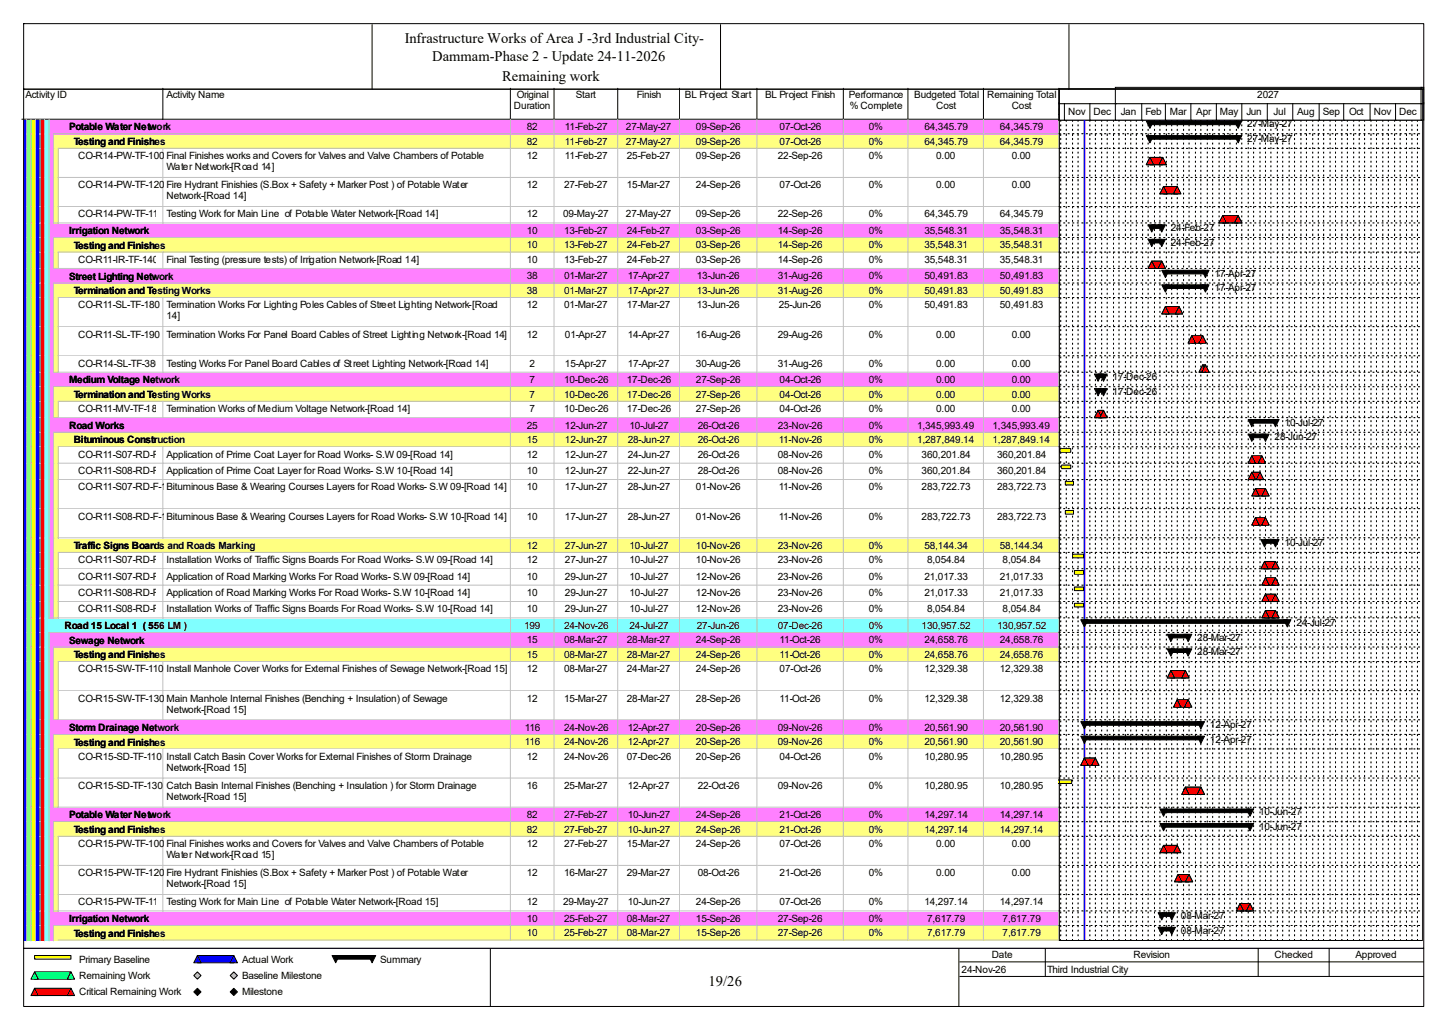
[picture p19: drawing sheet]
<svg xmlns="http://www.w3.org/2000/svg" width="420mm" height="297mm" viewBox="0 0 420 297" stroke-linecap="round" stroke-linejoin="round" font-family="sans-serif">
<defs><g id="words">
<g font-size="4.2">
<text x="117.3" y="12.4">Infrastructure Works of Area J -3rd Industrial City-</text>
<text x="125.3" y="17.7">Dammam-Phase 2 - Update 24-11-2026</text>
<text x="145.5" y="23.5">Remaining work</text>
<text x="205.4" y="285.6">19/26</text>
</g>
<g font-size="2.9">
<text x="7.4" y="28.4">Activity ID</text>
<text x="48.3" y="28.4">Activity Name</text>
<text x="149.8" y="28.4">Original</text>
<text x="166.9" y="28.4">Start</text>
<text x="184.6" y="28.4">Finish</text>
<text x="198.5" y="28.4">BL Project Start</text>
<text x="221.8" y="28.4">BL Project Finish</text>
<text x="246" y="28.4">Performance</text>
<text x="265" y="28.4">Budgeted Total</text>
<text x="286.1" y="28.4">Remaining Total</text>
<text x="364.4" y="28.4">2027</text>
<text x="149" y="31.6">Duration</text>
<text x="246.3" y="31.6">% Complete</text>
<text x="271.4" y="31.6">Cost</text>
<text x="293.2" y="31.6">Cost</text>
<text x="302.7" y="33.2">Oct</text>
<text x="309.6" y="33.2">Nov</text>
<text x="316.9" y="33.2">Dec</text>
<text x="324.9" y="33.2">Jan</text>
<text x="332" y="33.2">Feb</text>
<text x="339.1" y="33.2">Mar</text>
<text x="346.8" y="33.2">Apr</text>
<text x="353.6" y="33.2">May</text>
<text x="361.3" y="33.2">Jun</text>
<text x="369.1" y="33.2">Jul</text>
<text x="376" y="33.2">Aug</text>
<text x="383.4" y="33.2">Sep</text>
<text x="391" y="33.2">Oct</text>
<text x="398.2" y="33.2">Nov</text>
<text x="405.6" y="33.2">Dec</text>
<text x="20" y="37.8">Potable Water Network</text>
<text x="21.4" y="42">Testing and Finishes</text>
<text x="152.7" y="37.7">82</text>
<text x="152.7" y="41.9">82</text>
<text x="163.7" y="37.7">11-Feb-27</text>
<text x="163.7" y="41.9">11-Feb-27</text>
<text x="181.4" y="37.7">27-May-27</text>
<text x="181.4" y="41.9">27-May-27</text>
<text x="201.7" y="37.7">09-Sep-26</text>
<text x="201.7" y="41.9">09-Sep-26</text>
<text x="226" y="37.7">07-Oct-26</text>
<text x="226" y="41.9">07-Oct-26</text>
<text x="251.8" y="37.7">0%</text>
<text x="251.8" y="41.9">0%</text>
<text x="267.9" y="37.7">64,345.79</text>
<text x="267.9" y="41.9">64,345.79</text>
<text x="289.8" y="37.7">64,345.79</text>
<text x="289.8" y="41.9">64,345.79</text>
<text x="361.5" y="36.9">27-May-27</text>
<text x="361.5" y="41.1">27-May-27</text>
<text x="22.7" y="46.1">CO-R14-PW-TF-100</text>
<text x="48.3" y="46.1">Final Finishes works and Covers for Valves and Valve Chambers of Potable</text>
<text x="152.7" y="46.1">12</text>
<text x="163.7" y="46.1">11-Feb-27</text>
<text x="181.7" y="46.1">25-Feb-27</text>
<text x="201.7" y="46.1">09-Sep-26</text>
<text x="225.5" y="46.1">22-Sep-26</text>
<text x="251.8" y="46.1">0%</text>
<text x="271.4" y="46.1">0.00</text>
<text x="293.2" y="46.1">0.00</text>
<text x="48.3" y="49.3">Water Network-[Road 14]</text>
<text x="22.7" y="54.6">CO-R14-PW-TF-120</text>
<text x="48.3" y="54.6">Fire Hydrant Finishies (S.Box + Safety + Marker Post ) of Potable Water</text>
<text x="48.3" y="57.7">Network-[Road 14]</text>
<text x="152.7" y="54.6">12</text>
<text x="163.5" y="54.6">27-Feb-27</text>
<text x="181.7" y="54.6">15-Mar-27</text>
<text x="201.7" y="54.6">24-Sep-26</text>
<text x="226" y="54.6">07-Oct-26</text>
<text x="251.8" y="54.6">0%</text>
<text x="271.4" y="54.6">0.00</text>
<text x="293.2" y="54.6">0.00</text>
<text x="22.7" y="63">CO-R14-PW-TF-110</text>
<text x="48.3" y="63">Testing Work for Main Line of Potable Water Network-[Road 14]</text>
<text x="152.7" y="63">12</text>
<text x="163.2" y="63">09-May-27</text>
<text x="181.4" y="63">27-May-27</text>
<text x="201.7" y="63">09-Sep-26</text>
<text x="225.5" y="63">22-Sep-26</text>
<text x="251.8" y="63">0%</text>
<text x="267.9" y="63">64,345.79</text>
<text x="289.8" y="63">64,345.79</text>
<text x="20" y="67.9">Irrigation Network</text>
<text x="152.7" y="67.8">10</text>
<text x="152.7" y="72">10</text>
<text x="163.5" y="67.8">13-Feb-27</text>
<text x="163.5" y="72">13-Feb-27</text>
<text x="181.7" y="67.8">24-Feb-27</text>
<text x="181.7" y="72">24-Feb-27</text>
<text x="201.7" y="67.8">03-Sep-26</text>
<text x="201.7" y="72">03-Sep-26</text>
<text x="225.5" y="67.8">14-Sep-26</text>
<text x="225.5" y="72">14-Sep-26</text>
<text x="251.8" y="67.8">0%</text>
<text x="251.8" y="72">0%</text>
<text x="267.9" y="67.8">35,548.31</text>
<text x="267.9" y="72">35,548.31</text>
<text x="289.8" y="67.8">35,548.31</text>
<text x="289.8" y="72">35,548.31</text>
<text x="339.4" y="67">24-Feb-27</text>
<text x="339.4" y="71.2">24-Feb-27</text>
<text x="21.4" y="72.1">Testing and Finishes</text>
<text x="22.7" y="76.2">CO-R11-IR-TF-140</text>
<text x="48.3" y="76.2">Final Testing (pressure tests) of Irrigation Network-[Road 14]</text>
<text x="152.7" y="76.2">10</text>
<text x="163.5" y="76.2">13-Feb-27</text>
<text x="181.7" y="76.2">24-Feb-27</text>
<text x="201.7" y="76.2">03-Sep-26</text>
<text x="225.5" y="76.2">14-Sep-26</text>
<text x="251.8" y="76.2">0%</text>
<text x="267.9" y="76.2">35,548.31</text>
<text x="289.8" y="76.2">35,548.31</text>
<text x="20" y="81">Street Lighting Network</text>
<text x="152.7" y="80.9">38</text>
<text x="163.5" y="80.9">01-Mar-27</text>
<text x="181.9" y="80.9">17-Apr-27</text>
<text x="202" y="80.9">13-Jun-26</text>
<text x="225.5" y="80.9">31-Aug-26</text>
<text x="251.8" y="80.9">0%</text>
<text x="267.9" y="80.9">50,491.83</text>
<text x="289.8" y="80.9">50,491.83</text>
<text x="352" y="80.1">17-Apr-27</text>
<text x="21.4" y="85.3">Termination and Testing Works</text>
<text x="22.7" y="89.4">CO-R11-SL-TF-180</text>
<text x="48.3" y="89.4">Termination Works For Lighting Poles Cables of Street Lighting Network-[Road</text>
<text x="152.7" y="85.2">38</text>
<text x="152.7" y="89.4">12</text>
<text x="163.5" y="85.2">01-Mar-27</text>
<text x="163.5" y="89.4">01-Mar-27</text>
<text x="181.7" y="89.4">17-Mar-27</text>
<text x="181.9" y="85.2">17-Apr-27</text>
<text x="202" y="85.2">13-Jun-26</text>
<text x="202" y="89.4">13-Jun-26</text>
<text x="225.5" y="85.2">31-Aug-26</text>
<text x="225.7" y="89.4">25-Jun-26</text>
<text x="251.8" y="85.2">0%</text>
<text x="251.8" y="89.4">0%</text>
<text x="267.9" y="85.2">50,491.83</text>
<text x="267.9" y="89.4">50,491.83</text>
<text x="289.8" y="85.2">50,491.83</text>
<text x="289.8" y="89.4">50,491.83</text>
<text x="352" y="84.4">17-Apr-27</text>
<text x="48.3" y="92.5">14]</text>
<text x="22.7" y="97.8">CO-R11-SL-TF-190</text>
<text x="48.3" y="97.8">Termination Works For Panel Board Cables of Street Lighting Network-[Road 14]</text>
<text x="152.7" y="97.8">12</text>
<text x="163.7" y="97.8">01-Apr-27</text>
<text x="181.9" y="97.8">14-Apr-27</text>
<text x="201.7" y="97.8">16-Aug-26</text>
<text x="225.5" y="97.8">29-Aug-26</text>
<text x="251.8" y="97.8">0%</text>
<text x="271.4" y="97.8">0.00</text>
<text x="293.2" y="97.8">0.00</text>
<text x="22.7" y="106.3">CO-R14-SL-TF-380</text>
<text x="48.3" y="106.3">Testing Works For Panel Board Cables of Street Lighting Network-[Road 14]</text>
<text x="153.5" y="106.3">2</text>
<text x="163.7" y="106.3">15-Apr-27</text>
<text x="181.9" y="106.3">17-Apr-27</text>
<text x="201.7" y="106.3">30-Aug-26</text>
<text x="225.5" y="106.3">31-Aug-26</text>
<text x="251.8" y="106.3">0%</text>
<text x="271.4" y="106.3">0.00</text>
<text x="293.2" y="106.3">0.00</text>
<text x="20" y="111.1">Medium Voltage Network</text>
<text x="153.5" y="111">7</text>
<text x="163.5" y="111">10-Dec-26</text>
<text x="181.7" y="111">17-Dec-26</text>
<text x="201.7" y="111">27-Sep-26</text>
<text x="226" y="111">04-Oct-26</text>
<text x="251.8" y="111">0%</text>
<text x="271.4" y="111">0.00</text>
<text x="293.2" y="111">0.00</text>
<text x="322.5" y="110.2">17-Dec-26</text>
<text x="21.4" y="115.3">Termination and Testing Works</text>
<text x="22.7" y="119.4">CO-R11-MV-TF-180</text>
<text x="48.3" y="119.4">Termination Works of Medium Voltage Network-[Road 14]</text>
<text x="153.5" y="115.2">7</text>
<text x="153.5" y="119.4">7</text>
<text x="163.5" y="115.2">10-Dec-26</text>
<text x="163.5" y="119.4">10-Dec-26</text>
<text x="181.7" y="115.2">17-Dec-26</text>
<text x="181.7" y="119.4">17-Dec-26</text>
<text x="201.7" y="115.2">27-Sep-26</text>
<text x="201.7" y="119.4">27-Sep-26</text>
<text x="226" y="115.2">04-Oct-26</text>
<text x="226" y="119.4">04-Oct-26</text>
<text x="251.8" y="115.2">0%</text>
<text x="251.8" y="119.4">0%</text>
<text x="271.4" y="115.2">0.00</text>
<text x="271.4" y="119.4">0.00</text>
<text x="293.2" y="115.2">0.00</text>
<text x="293.2" y="119.4">0.00</text>
<text x="322.5" y="114.4">17-Dec-26</text>
<text x="20" y="124.3">Road Works</text>
<text x="152.7" y="124.2">25</text>
<text x="163.7" y="124.2">12-Jun-27</text>
<text x="182.5" y="124.2">10-Jul-27</text>
<text x="202.3" y="124.2">26-Oct-26</text>
<text x="225.5" y="124.2">23-Nov-26</text>
<text x="251.8" y="124.2">0%</text>
<text x="265.8" y="124.2">1,345,993.49</text>
<text x="287.7" y="124.2">1,345,993.49</text>
<text x="372.3" y="123.4">10-Jul-27</text>
<text x="21.4" y="128.5">Bituminous Construction</text>
<text x="152.7" y="128.4">15</text>
<text x="163.7" y="128.4">12-Jun-27</text>
<text x="181.9" y="128.4">28-Jun-27</text>
<text x="202.3" y="128.4">26-Oct-26</text>
<text x="225.7" y="128.4">11-Nov-26</text>
<text x="251.8" y="128.4">0%</text>
<text x="265.8" y="128.4">1,287,849.14</text>
<text x="287.7" y="128.4">1,287,849.14</text>
<text x="369.4" y="127.6">28-Jun-27</text>
<text x="22.7" y="132.6">CO-R11-S07-RD-F-110</text>
<text x="22.7" y="137.4">CO-R11-S08-RD-F-140</text>
<text x="48.3" y="132.6">Application of Prime Coat Layer for Road Works- S.W 09-[Road 14]</text>
<text x="48.3" y="137.4">Application of Prime Coat Layer for Road Works- S.W 10-[Road 14]</text>
<text x="152.7" y="132.6">12</text>
<text x="152.7" y="137.4">10</text>
<text x="163.7" y="132.6">12-Jun-27</text>
<text x="163.7" y="137.4">12-Jun-27</text>
<text x="181.9" y="132.6">24-Jun-27</text>
<text x="181.9" y="137.4">22-Jun-27</text>
<text x="202.3" y="132.6">26-Oct-26</text>
<text x="202.3" y="137.4">28-Oct-26</text>
<text x="225.5" y="132.6">08-Nov-26</text>
<text x="225.5" y="137.4">08-Nov-26</text>
<text x="251.8" y="132.6">0%</text>
<text x="251.8" y="137.4">0%</text>
<text x="267.1" y="132.6">360,201.84</text>
<text x="267.1" y="137.4">360,201.84</text>
<text x="289" y="132.6">360,201.84</text>
<text x="289" y="137.4">360,201.84</text>
<text x="22.7" y="142.1">CO-R11-S07-RD-F-120</text>
<text x="48.3" y="142.1">Bituminous Base &amp; Wearing Courses Layers for Road Works- S.W 09-[Road 14]</text>
<text x="152.7" y="142.1">10</text>
<text x="163.7" y="142.1">17-Jun-27</text>
<text x="181.9" y="142.1">28-Jun-27</text>
<text x="201.7" y="142.1">01-Nov-26</text>
<text x="225.7" y="142.1">11-Nov-26</text>
<text x="251.8" y="142.1">0%</text>
<text x="267.1" y="142.1">283,722.73</text>
<text x="289" y="142.1">283,722.73</text>
<text x="22.7" y="150.5">CO-R11-S08-RD-F-150</text>
<text x="48.3" y="150.5">Bituminous Base &amp; Wearing Courses Layers for Road Works- S.W 10-[Road 14]</text>
<text x="152.7" y="150.5">10</text>
<text x="163.7" y="150.5">17-Jun-27</text>
<text x="181.9" y="150.5">28-Jun-27</text>
<text x="201.7" y="150.5">01-Nov-26</text>
<text x="225.7" y="150.5">11-Nov-26</text>
<text x="251.8" y="150.5">0%</text>
<text x="267.1" y="150.5">283,722.73</text>
<text x="289" y="150.5">283,722.73</text>
<text x="21.4" y="159.1">Traffic Signs Boards and Roads Marking</text>
<text x="152.7" y="159">12</text>
<text x="163.7" y="159">27-Jun-27</text>
<text x="182.5" y="159">10-Jul-27</text>
<text x="201.7" y="159">10-Nov-26</text>
<text x="225.5" y="159">23-Nov-26</text>
<text x="251.8" y="159">0%</text>
<text x="267.9" y="159">58,144.34</text>
<text x="289.8" y="159">58,144.34</text>
<text x="372.3" y="158.2">10-Jul-27</text>
<text x="22.7" y="163.2">CO-R11-S07-RD-F-100</text>
<text x="22.7" y="168">CO-R11-S07-RD-F-160</text>
<text x="48.3" y="163.2">Installation Works of Traffic Signs Boards For Road Works- S.W 09-[Road 14]</text>
<text x="48.3" y="168">Application of Road Marking Works For Road Works- S.W 09-[Road 14]</text>
<text x="152.7" y="163.2">12</text>
<text x="152.7" y="168">10</text>
<text x="163.7" y="163.2">27-Jun-27</text>
<text x="163.7" y="168">29-Jun-27</text>
<text x="182.5" y="163.2">10-Jul-27</text>
<text x="182.5" y="168">10-Jul-27</text>
<text x="201.7" y="163.2">10-Nov-26</text>
<text x="201.7" y="168">12-Nov-26</text>
<text x="225.5" y="163.2">23-Nov-26</text>
<text x="225.5" y="168">23-Nov-26</text>
<text x="251.8" y="163.2">0%</text>
<text x="251.8" y="168">0%</text>
<text x="267.9" y="168">21,017.33</text>
<text x="268.7" y="163.2">8,054.84</text>
<text x="289.8" y="168">21,017.33</text>
<text x="290.6" y="163.2">8,054.84</text>
<text x="22.7" y="172.7">CO-R11-S08-RD-F-170</text>
<text x="48.3" y="172.7">Application of Road Marking Works For Road Works- S.W 10-[Road 14]</text>
<text x="152.7" y="172.7">10</text>
<text x="163.7" y="172.7">29-Jun-27</text>
<text x="182.5" y="172.7">10-Jul-27</text>
<text x="201.7" y="172.7">12-Nov-26</text>
<text x="225.5" y="172.7">23-Nov-26</text>
<text x="251.8" y="172.7">0%</text>
<text x="267.9" y="172.7">21,017.33</text>
<text x="289.8" y="172.7">21,017.33</text>
<text x="22.7" y="177.5">CO-R11-S08-RD-F-130</text>
<text x="48.3" y="177.5">Installation Works of Traffic Signs Boards For Road Works- S.W 10-[Road 14]</text>
<text x="152.7" y="177.5">10</text>
<text x="163.7" y="177.5">29-Jun-27</text>
<text x="182.5" y="177.5">10-Jul-27</text>
<text x="201.7" y="177.5">12-Nov-26</text>
<text x="225.5" y="177.5">23-Nov-26</text>
<text x="251.8" y="177.5">0%</text>
<text x="268.7" y="177.5">8,054.84</text>
<text x="290.6" y="177.5">8,054.84</text>
<text x="18.7" y="182.3">Road 15 Local 1 ( 556 LM )</text>
<text x="151.9" y="182.2">199</text>
<text x="163.5" y="182.2">24-Nov-26</text>
<text x="182.5" y="182.2">24-Jul-27</text>
<text x="202" y="182.2">27-Jun-26</text>
<text x="225.5" y="182.2">07-Dec-26</text>
<text x="251.8" y="182.2">0%</text>
<text x="267.1" y="182.2">130,957.52</text>
<text x="289" y="182.2">130,957.52</text>
<text x="347" y="185.6">28-Mar-27</text>
<text x="375.8" y="181.4">24-Jul-27</text>
<text x="20" y="186.5">Sewage Network</text>
<text x="21.4" y="190.7">Testing and Finishes</text>
<text x="152.7" y="186.4">15</text>
<text x="152.7" y="190.6">15</text>
<text x="163.5" y="186.4">08-Mar-27</text>
<text x="163.5" y="190.6">08-Mar-27</text>
<text x="181.7" y="186.4">28-Mar-27</text>
<text x="181.7" y="190.6">28-Mar-27</text>
<text x="201.7" y="186.4">24-Sep-26</text>
<text x="201.7" y="190.6">24-Sep-26</text>
<text x="226" y="186.4">11-Oct-26</text>
<text x="226" y="190.6">11-Oct-26</text>
<text x="251.8" y="186.4">0%</text>
<text x="251.8" y="190.6">0%</text>
<text x="267.9" y="186.4">24,658.76</text>
<text x="267.9" y="190.6">24,658.76</text>
<text x="289.8" y="186.4">24,658.76</text>
<text x="289.8" y="190.6">24,658.76</text>
<text x="347" y="189.9">28-Mar-27</text>
<text x="22.7" y="194.9">CO-R15-SW-TF-110</text>
<text x="48.3" y="194.9">Install Manhole Cover Works for External Finishes of Sewage Network-[Road 15]</text>
<text x="152.7" y="194.9">12</text>
<text x="163.5" y="194.9">08-Mar-27</text>
<text x="181.7" y="194.9">24-Mar-27</text>
<text x="201.7" y="194.9">24-Sep-26</text>
<text x="226" y="194.9">07-Oct-26</text>
<text x="251.8" y="194.9">0%</text>
<text x="267.9" y="194.9">12,329.38</text>
<text x="289.8" y="194.9">12,329.38</text>
<text x="22.7" y="203.3">CO-R15-SW-TF-130</text>
<text x="48.3" y="203.3">Main Manhole Internal Finishes (Benching + Insulation) of Sewage</text>
<text x="152.7" y="203.3">12</text>
<text x="163.5" y="203.3">15-Mar-27</text>
<text x="181.7" y="203.3">28-Mar-27</text>
<text x="201.7" y="203.3">28-Sep-26</text>
<text x="226" y="203.3">11-Oct-26</text>
<text x="251.8" y="203.3">0%</text>
<text x="267.9" y="203.3">12,329.38</text>
<text x="289.8" y="203.3">12,329.38</text>
<text x="48.3" y="206.5">Network-[Road 15]</text>
<text x="20" y="211.8">Storm Drainage Network</text>
<text x="152.1" y="211.8">116</text>
<text x="152.1" y="215.9">116</text>
<text x="163.5" y="211.8">24-Nov-26</text>
<text x="163.5" y="215.9">24-Nov-26</text>
<text x="181.9" y="211.8">12-Apr-27</text>
<text x="181.9" y="215.9">12-Apr-27</text>
<text x="201.7" y="211.8">20-Sep-26</text>
<text x="201.7" y="215.9">20-Sep-26</text>
<text x="225.5" y="211.8">09-Nov-26</text>
<text x="225.5" y="215.9">09-Nov-26</text>
<text x="251.8" y="211.8">0%</text>
<text x="251.8" y="215.9">0%</text>
<text x="267.9" y="211.8">20,561.90</text>
<text x="267.9" y="215.9">20,561.90</text>
<text x="289.8" y="211.8">20,561.90</text>
<text x="289.8" y="215.9">20,561.90</text>
<text x="350.7" y="210.9">12-Apr-27</text>
<text x="350.7" y="215.2">12-Apr-27</text>
<text x="21.4" y="216">Testing and Finishes</text>
<text x="22.7" y="220.2">CO-R15-SD-TF-110</text>
<text x="48.3" y="220.2">Install Catch Basin Cover Works for External Finishes of Storm Drainage</text>
<text x="152.7" y="220.2">12</text>
<text x="163.5" y="220.2">24-Nov-26</text>
<text x="181.7" y="220.2">07-Dec-26</text>
<text x="201.7" y="220.2">20-Sep-26</text>
<text x="226" y="220.2">04-Oct-26</text>
<text x="251.8" y="220.2">0%</text>
<text x="267.9" y="220.2">10,280.95</text>
<text x="289.8" y="220.2">10,280.95</text>
<text x="48.3" y="223.4">Network-[Road 15]</text>
<text x="22.7" y="228.6">CO-R15-SD-TF-130</text>
<text x="48.3" y="228.6">Catch Basin Internal Finishes (Benching + Insulation ) for Storm Drainage</text>
<text x="48.3" y="231.8">Network-[Road 15]</text>
<text x="152.7" y="228.6">16</text>
<text x="163.5" y="228.6">25-Mar-27</text>
<text x="181.9" y="228.6">12-Apr-27</text>
<text x="202.3" y="228.6">22-Oct-26</text>
<text x="225.5" y="228.6">09-Nov-26</text>
<text x="251.8" y="228.6">0%</text>
<text x="267.9" y="228.6">10,280.95</text>
<text x="289.8" y="228.6">10,280.95</text>
<text x="20" y="237.2">Potable Water Network</text>
<text x="152.7" y="237.1">82</text>
<text x="163.5" y="237.1">27-Feb-27</text>
<text x="181.9" y="237.1">10-Jun-27</text>
<text x="201.7" y="237.1">24-Sep-26</text>
<text x="226" y="237.1">21-Oct-26</text>
<text x="251.8" y="237.1">0%</text>
<text x="267.9" y="237.1">14,297.14</text>
<text x="289.8" y="237.1">14,297.14</text>
<text x="365" y="236.3">10-Jun-27</text>
<text x="21.4" y="241.3">Testing and Finishes</text>
<text x="22.7" y="245.5">CO-R15-PW-TF-100</text>
<text x="48.3" y="245.5">Final Finishes works and Covers for Valves and Valve Chambers of Potable</text>
<text x="152.7" y="241.3">82</text>
<text x="152.7" y="245.5">12</text>
<text x="163.5" y="241.3">27-Feb-27</text>
<text x="163.5" y="245.5">27-Feb-27</text>
<text x="181.7" y="245.5">15-Mar-27</text>
<text x="181.9" y="241.3">10-Jun-27</text>
<text x="201.7" y="241.3">24-Sep-26</text>
<text x="201.7" y="245.5">24-Sep-26</text>
<text x="226" y="241.3">21-Oct-26</text>
<text x="226" y="245.5">07-Oct-26</text>
<text x="251.8" y="241.3">0%</text>
<text x="251.8" y="245.5">0%</text>
<text x="267.9" y="241.3">14,297.14</text>
<text x="271.4" y="245.5">0.00</text>
<text x="289.8" y="241.3">14,297.14</text>
<text x="293.2" y="245.5">0.00</text>
<text x="365" y="240.5">10-Jun-27</text>
<text x="48.3" y="248.7">Water Network-[Road 15]</text>
<text x="22.7" y="253.9">CO-R15-PW-TF-120</text>
<text x="48.3" y="253.9">Fire Hydrant Finishies (S.Box + Safety + Marker Post ) of Potable Water</text>
<text x="48.3" y="257.1">Network-[Road 15]</text>
<text x="152.7" y="253.9">12</text>
<text x="163.5" y="253.9">16-Mar-27</text>
<text x="181.7" y="253.9">29-Mar-27</text>
<text x="202.3" y="253.9">08-Oct-26</text>
<text x="226" y="253.9">21-Oct-26</text>
<text x="251.8" y="253.9">0%</text>
<text x="271.4" y="253.9">0.00</text>
<text x="293.2" y="253.9">0.00</text>
<text x="22.7" y="262.3">CO-R15-PW-TF-110</text>
<text x="48.3" y="262.3">Testing Work for Main Line of Potable Water Network-[Road 15]</text>
<text x="152.7" y="262.3">12</text>
<text x="163.2" y="262.3">29-May-27</text>
<text x="181.9" y="262.3">10-Jun-27</text>
<text x="201.7" y="262.3">24-Sep-26</text>
<text x="226" y="262.3">07-Oct-26</text>
<text x="251.8" y="262.3">0%</text>
<text x="267.9" y="262.3">14,297.14</text>
<text x="289.8" y="262.3">14,297.14</text>
<text x="20" y="267.2">Irrigation Network</text>
<text x="152.7" y="267.1">10</text>
<text x="163.5" y="267.1">25-Feb-27</text>
<text x="181.7" y="267.1">08-Mar-27</text>
<text x="201.7" y="267.1">15-Sep-26</text>
<text x="225.5" y="267.1">27-Sep-26</text>
<text x="251.8" y="267.1">0%</text>
<text x="268.7" y="267.1">7,617.79</text>
<text x="290.6" y="267.1">7,617.79</text>
<text x="342.3" y="266.3">08-Mar-27</text>
<text x="21.4" y="271.4">Testing and Finishes</text>
<text x="152.7" y="271.3">10</text>
<text x="163.5" y="271.3">25-Feb-27</text>
<text x="181.7" y="271.3">08-Mar-27</text>
<text x="201.7" y="271.3">15-Sep-26</text>
<text x="225.5" y="271.3">27-Sep-26</text>
<text x="251.8" y="271.3">0%</text>
<text x="268.7" y="271.3">7,617.79</text>
<text x="290.6" y="271.3">7,617.79</text>
<text x="342.3" y="270.6">08-Mar-27</text>
<text x="22.9" y="279">Primary Baseline</text>
<text x="70.1" y="279">Actual Work</text>
<text x="110.2" y="279">Summary</text>
<text x="278.7" y="281.9">24-Nov-26</text>
<text x="287.4" y="277.7">Date</text>
<text x="303.5" y="281.9">Third Industrial City</text>
<text x="328.5" y="277.7">Revision</text>
<text x="369.4" y="277.7">Checked</text>
<text x="392.9" y="277.7">Approved</text>
<text x="22.9" y="283.7">Remaining Work</text>
<text x="70.1" y="283.7">Baseline Milestone</text>
<text x="22.9" y="288.5">Critical Remaining Work</text>
<text x="70.1" y="288.5">Milestone</text>
</g>
</g></defs>
<path d="M47.2 25.6v8.9h-40.9" fill="none" stroke="#000" stroke-width=".29"/>
<path d="M47.5 25.6h100.7v9.2h-100.7z" fill="#fff"/>
<path d="M147.9 25.6v8.9h-100.7" fill="none" stroke="#000" stroke-width=".29"/>
<path d="M148.2 25.6h12.7v9.2h-12.7z" fill="#fff"/>
<path d="M160.6 25.6v8.9h-12.7" fill="none" stroke="#000" stroke-width=".29"/>
<path d="M160.9 25.6h18.4v9.2h-18.4z" fill="#fff"/>
<path d="M179 25.6v8.9h-18.4" fill="none" stroke="#000" stroke-width=".29"/>
<path d="M179.3 25.6h17.9v9.2h-17.9z" fill="#fff"/>
<path d="M197 25.6v8.9h-18" fill="none" stroke="#000" stroke-width=".29"/>
<path d="M197.2 25.6h22.5v9.2h-22.5z" fill="#fff"/>
<path d="M219.4 25.6v8.9h-22.4" fill="none" stroke="#000" stroke-width=".29"/>
<path d="M219.7 25.6h25v9.2h-25z" fill="#fff"/>
<path d="M244.4 25.6v8.9h-25" fill="none" stroke="#000" stroke-width=".29"/>
<path d="M244.7 25.6h18.7v9.2h-18.7z" fill="#fff"/>
<path d="M263.2 25.6v8.9h-18.8" fill="none" stroke="#000" stroke-width=".29"/>
<path d="M263.4 25.6h21.9v9.2h-21.9z" fill="#fff"/>
<path d="M285 25.6v8.9h-21.8" fill="none" stroke="#000" stroke-width=".29"/>
<path d="M285.3 25.6h21.9v9.2h-21.9z" fill="#fff"/>
<path d="M306.9 25.6v8.9h-21.9" fill="none" stroke="#000" stroke-width=".29"/>
<path d="M6.6 34.8h1.3v4.2h-1.3z" fill="#00f"/>
<path d="M7.6 34.5v4.5" fill="none" stroke="#c0c0c0" stroke-width=".29"/>
<path d="M7.9 34.8h1.3v4.2h-1.3z" fill="#80ff80"/>
<path d="M9 34.5v4.5" fill="none" stroke="#c0c0c0" stroke-width=".29"/>
<path d="M9.2 34.8h1.3v4.2h-1.3z" fill="#ff0"/>
<path d="M10.3 34.5v4.5" fill="none" stroke="#c0c0c0" stroke-width=".29"/>
<path d="M10.5 34.8h1.4v4.2h-1.4z" fill="#00f"/>
<path d="M11.6 34.5v4.5" fill="none" stroke="#c0c0c0" stroke-width=".29"/>
<path d="M11.9 34.8h1.3v4.2h-1.3z" fill="#f00"/>
<path d="M12.9 34.5v4.5" fill="none" stroke="#c0c0c0" stroke-width=".29"/>
<path d="M13.2 34.8h1.3v4.2h-1.3z" fill="#80ffff"/>
<path d="M14.2 34.5v4.5" fill="none" stroke="#c0c0c0" stroke-width=".29"/>
<path d="M14.5 34.8h33v4.2h-33z" fill="#ff80ff"/>
<path d="M15.6 38.8h31.9" fill="none" stroke="#c0c0c0" stroke-width=".29"/>
<path d="M47.5 34.8h100.7v4.2h-100.7z" fill="#ff80ff"/>
<path d="M147.9 34.5v4.3h-100.4" fill="none" stroke="#c0c0c0" stroke-width=".29"/>
<path d="M148.2 34.8h12.7v4.2h-12.7z" fill="#ff80ff"/>
<path d="M160.6 34.5v4.3h-12.4" fill="none" stroke="#c0c0c0" stroke-width=".29"/>
<path d="M160.9 34.8h18.4v4.2h-18.4z" fill="#ff80ff"/>
<path d="M179 34.5v4.3h-18.1" fill="none" stroke="#c0c0c0" stroke-width=".29"/>
<path d="M179.3 34.8h17.9v4.2h-17.9z" fill="#ff80ff"/>
<path d="M197 34.5v4.3h-17.7" fill="none" stroke="#c0c0c0" stroke-width=".29"/>
<path d="M197.2 34.8h22.5v4.2h-22.5z" fill="#ff80ff"/>
<path d="M219.4 34.5v4.3h-22.2" fill="none" stroke="#c0c0c0" stroke-width=".29"/>
<path d="M219.7 34.8h25v4.2h-25z" fill="#ff80ff"/>
<path d="M244.4 34.5v4.3h-24.7" fill="none" stroke="#c0c0c0" stroke-width=".29"/>
<path d="M244.7 34.8h18.7v4.2h-18.7z" fill="#ff80ff"/>
<path d="M263.2 34.5v4.3h-18.5" fill="none" stroke="#c0c0c0" stroke-width=".29"/>
<path d="M263.4 34.8h21.9v4.2h-21.9z" fill="#ff80ff"/>
<path d="M285 34.5v4.3h-21.6" fill="none" stroke="#c0c0c0" stroke-width=".29"/>
<path d="M285.3 34.8h21.9v4.2h-21.9z" fill="#ff80ff"/>
<path d="M306.9 34.5v4.3h-21.6" fill="none" stroke="#c0c0c0" stroke-width=".29"/>
<path d="M6.6 39h1.3v4.3h-1.3z" fill="#00f"/>
<path d="M7.6 38.8v4.4" fill="none" stroke="#c0c0c0" stroke-width=".29"/>
<path d="M7.9 39h1.3v4.3h-1.3z" fill="#80ff80"/>
<path d="M9 38.8v4.4" fill="none" stroke="#c0c0c0" stroke-width=".29"/>
<path d="M9.2 39h1.3v4.3h-1.3z" fill="#ff0"/>
<path d="M10.3 38.8v4.4" fill="none" stroke="#c0c0c0" stroke-width=".29"/>
<path d="M10.5 39h1.4v4.3h-1.4z" fill="#00f"/>
<path d="M11.6 38.8v4.4" fill="none" stroke="#c0c0c0" stroke-width=".29"/>
<path d="M11.9 39h1.3v4.3h-1.3z" fill="#f00"/>
<path d="M12.9 38.8v4.4" fill="none" stroke="#c0c0c0" stroke-width=".29"/>
<path d="M13.2 39h1.3v4.3h-1.3z" fill="#80ffff"/>
<path d="M14.2 38.8v4.4" fill="none" stroke="#c0c0c0" stroke-width=".29"/>
<path d="M14.5 39h1.3v4.3h-1.3z" fill="#ff80ff"/>
<path d="M15.6 38.8v4.4" fill="none" stroke="#c0c0c0" stroke-width=".29"/>
<path d="M15.8 39h31.7v4.3h-31.7z" fill="#ffff80"/>
<path d="M16.9 43h30.6" fill="none" stroke="#c0c0c0" stroke-width=".29"/>
<path d="M47.5 39h100.7v4.3h-100.7z" fill="#ffff80"/>
<path d="M147.9 38.8v4.2h-100.4" fill="none" stroke="#c0c0c0" stroke-width=".29"/>
<path d="M148.2 39h12.7v4.3h-12.7z" fill="#ffff80"/>
<path d="M160.6 38.8v4.2h-12.4" fill="none" stroke="#c0c0c0" stroke-width=".29"/>
<path d="M160.9 39h18.4v4.3h-18.4z" fill="#ffff80"/>
<path d="M179 38.8v4.2h-18.1" fill="none" stroke="#c0c0c0" stroke-width=".29"/>
<path d="M179.3 39h17.9v4.3h-17.9z" fill="#ffff80"/>
<path d="M197 38.8v4.2h-17.7" fill="none" stroke="#c0c0c0" stroke-width=".29"/>
<path d="M197.2 39h22.5v4.3h-22.5z" fill="#ffff80"/>
<path d="M219.4 38.8v4.2h-22.2" fill="none" stroke="#c0c0c0" stroke-width=".29"/>
<path d="M219.7 39h25v4.3h-25z" fill="#ffff80"/>
<path d="M244.4 38.8v4.2h-24.7" fill="none" stroke="#c0c0c0" stroke-width=".29"/>
<path d="M244.7 39h18.7v4.3h-18.7z" fill="#ffff80"/>
<path d="M263.2 38.8v4.2h-18.5" fill="none" stroke="#c0c0c0" stroke-width=".29"/>
<path d="M263.4 39h21.9v4.3h-21.9z" fill="#ffff80"/>
<path d="M285 38.8v4.2h-21.6" fill="none" stroke="#c0c0c0" stroke-width=".29"/>
<path d="M285.3 39h21.9v4.3h-21.9z" fill="#ffff80"/>
<path d="M306.9 38.8v4.2h-21.6" fill="none" stroke="#c0c0c0" stroke-width=".29"/>
<path d="M6.6 43.3h1.3v8.4h-1.3z" fill="#00f"/>
<path d="M7.6 43v8.7" fill="none" stroke="#c0c0c0" stroke-width=".29"/>
<path d="M7.9 43.3h1.3v8.4h-1.3z" fill="#80ff80"/>
<path d="M9 43v8.7" fill="none" stroke="#c0c0c0" stroke-width=".29"/>
<path d="M9.2 43.3h1.3v8.4h-1.3z" fill="#ff0"/>
<path d="M10.3 43v8.7" fill="none" stroke="#c0c0c0" stroke-width=".29"/>
<path d="M10.5 43.3h1.4v8.4h-1.4z" fill="#00f"/>
<path d="M11.6 43v8.7" fill="none" stroke="#c0c0c0" stroke-width=".29"/>
<path d="M11.9 43.3h1.3v8.4h-1.3z" fill="#f00"/>
<path d="M12.9 43v8.7" fill="none" stroke="#c0c0c0" stroke-width=".29"/>
<path d="M13.2 43.3h1.3v8.4h-1.3z" fill="#80ffff"/>
<path d="M14.2 43v8.7" fill="none" stroke="#c0c0c0" stroke-width=".29"/>
<path d="M14.5 43.3h1.3v8.4h-1.3z" fill="#ff80ff"/>
<path d="M15.6 43v8.7" fill="none" stroke="#c0c0c0" stroke-width=".29"/>
<path d="M15.8 43.3h1.3v8.4h-1.3z" fill="#ffff80"/>
<path d="M16.9 43v8.7" fill="none" stroke="#c0c0c0" stroke-width=".29"/>
<path d="M17.1 43.3h30.4v8.4h-30.4z" fill="#fff"/>
<path d="M16.9 51.4h30.6M47.2 43v8.7" fill="none" stroke="#c0c0c0" stroke-width=".29"/>
<path d="M47.5 43.3h100.7v8.4h-100.7z" fill="#fff"/>
<path d="M147.9 43v8.4h-100.4" fill="none" stroke="#c0c0c0" stroke-width=".29"/>
<path d="M148.2 43.3h12.7v8.4h-12.7z" fill="#fff"/>
<path d="M160.6 43v8.4h-12.4" fill="none" stroke="#c0c0c0" stroke-width=".29"/>
<path d="M160.9 43.3h18.4v8.4h-18.4z" fill="#fff"/>
<path d="M179 43v8.4h-18.1" fill="none" stroke="#c0c0c0" stroke-width=".29"/>
<path d="M179.3 43.3h17.9v8.4h-17.9z" fill="#fff"/>
<path d="M197 43v8.4h-17.7" fill="none" stroke="#c0c0c0" stroke-width=".29"/>
<path d="M197.2 43.3h22.5v8.4h-22.5z" fill="#fff"/>
<path d="M219.4 43v8.4h-22.2" fill="none" stroke="#c0c0c0" stroke-width=".29"/>
<path d="M219.7 43.3h25v8.4h-25z" fill="#fff"/>
<path d="M244.4 43v8.4h-24.7" fill="none" stroke="#c0c0c0" stroke-width=".29"/>
<path d="M244.7 43.3h18.7v8.4h-18.7z" fill="#fff"/>
<path d="M263.2 43v8.4h-18.5" fill="none" stroke="#c0c0c0" stroke-width=".29"/>
<path d="M263.4 43.3h21.9v8.4h-21.9z" fill="#fff"/>
<path d="M285 43v8.4h-21.6" fill="none" stroke="#c0c0c0" stroke-width=".29"/>
<path d="M285.3 43.3h21.9v8.4h-21.9z" fill="#fff"/>
<path d="M306.9 43v8.4h-21.6" fill="none" stroke="#c0c0c0" stroke-width=".29"/>
<path d="M6.6 51.7h1.3v8.4h-1.3z" fill="#00f"/>
<path d="M7.6 51.4v8.7" fill="none" stroke="#c0c0c0" stroke-width=".29"/>
<path d="M7.9 51.7h1.3v8.4h-1.3z" fill="#80ff80"/>
<path d="M9 51.4v8.7" fill="none" stroke="#c0c0c0" stroke-width=".29"/>
<path d="M9.2 51.7h1.3v8.4h-1.3z" fill="#ff0"/>
<path d="M10.3 51.4v8.7" fill="none" stroke="#c0c0c0" stroke-width=".29"/>
<path d="M10.5 51.7h1.4v8.4h-1.4z" fill="#00f"/>
<path d="M11.6 51.4v8.7" fill="none" stroke="#c0c0c0" stroke-width=".29"/>
<path d="M11.9 51.7h1.3v8.4h-1.3z" fill="#f00"/>
<path d="M12.9 51.4v8.7" fill="none" stroke="#c0c0c0" stroke-width=".29"/>
<path d="M13.2 51.7h1.3v8.4h-1.3z" fill="#80ffff"/>
<path d="M14.2 51.4v8.7" fill="none" stroke="#c0c0c0" stroke-width=".29"/>
<path d="M14.5 51.7h1.3v8.4h-1.3z" fill="#ff80ff"/>
<path d="M15.6 51.4v8.7" fill="none" stroke="#c0c0c0" stroke-width=".29"/>
<path d="M15.8 51.7h1.3v8.4h-1.3z" fill="#ffff80"/>
<path d="M16.9 51.4v8.7" fill="none" stroke="#c0c0c0" stroke-width=".29"/>
<path d="M17.1 51.7h30.4v8.4h-30.4z" fill="#fff"/>
<path d="M16.9 59.9h30.6M47.2 51.4v8.7" fill="none" stroke="#c0c0c0" stroke-width=".29"/>
<path d="M47.5 51.7h100.7v8.4h-100.7z" fill="#fff"/>
<path d="M147.9 51.4v8.5h-100.4" fill="none" stroke="#c0c0c0" stroke-width=".29"/>
<path d="M148.2 51.7h12.7v8.4h-12.7z" fill="#fff"/>
<path d="M160.6 51.4v8.5h-12.4" fill="none" stroke="#c0c0c0" stroke-width=".29"/>
<path d="M160.9 51.7h18.4v8.4h-18.4z" fill="#fff"/>
<path d="M179 51.4v8.5h-18.1" fill="none" stroke="#c0c0c0" stroke-width=".29"/>
<path d="M179.3 51.7h17.9v8.4h-17.9z" fill="#fff"/>
<path d="M197 51.4v8.5h-17.7" fill="none" stroke="#c0c0c0" stroke-width=".29"/>
<path d="M197.2 51.7h22.5v8.4h-22.5z" fill="#fff"/>
<path d="M219.4 51.4v8.5h-22.2" fill="none" stroke="#c0c0c0" stroke-width=".29"/>
<path d="M219.7 51.7h25v8.4h-25z" fill="#fff"/>
<path d="M244.4 51.4v8.5h-24.7" fill="none" stroke="#c0c0c0" stroke-width=".29"/>
<path d="M244.7 51.7h18.7v8.4h-18.7z" fill="#fff"/>
<path d="M263.2 51.4v8.5h-18.5" fill="none" stroke="#c0c0c0" stroke-width=".29"/>
<path d="M263.4 51.7h21.9v8.4h-21.9z" fill="#fff"/>
<path d="M285 51.4v8.5h-21.6" fill="none" stroke="#c0c0c0" stroke-width=".29"/>
<path d="M285.3 51.7h21.9v8.4h-21.9z" fill="#fff"/>
<path d="M306.9 51.4v8.5h-21.6" fill="none" stroke="#c0c0c0" stroke-width=".29"/>
<path d="M6.6 60.1h1.3v4.8h-1.3z" fill="#00f"/>
<path d="M7.6 59.9v5" fill="none" stroke="#c0c0c0" stroke-width=".29"/>
<path d="M7.9 60.1h1.3v4.8h-1.3z" fill="#80ff80"/>
<path d="M9 59.9v5" fill="none" stroke="#c0c0c0" stroke-width=".29"/>
<path d="M9.2 60.1h1.3v4.8h-1.3z" fill="#ff0"/>
<path d="M10.3 59.9v5" fill="none" stroke="#c0c0c0" stroke-width=".29"/>
<path d="M10.5 60.1h1.4v4.8h-1.4z" fill="#00f"/>
<path d="M11.6 59.9v5" fill="none" stroke="#c0c0c0" stroke-width=".29"/>
<path d="M11.9 60.1h1.3v4.8h-1.3z" fill="#f00"/>
<path d="M12.9 59.9v5" fill="none" stroke="#c0c0c0" stroke-width=".29"/>
<path d="M13.2 60.1h1.3v4.8h-1.3z" fill="#80ffff"/>
<path d="M14.2 59.9v5" fill="none" stroke="#c0c0c0" stroke-width=".29"/>
<path d="M14.5 60.1h1.3v4.8h-1.3z" fill="#ff80ff"/>
<path d="M15.6 59.9v5" fill="none" stroke="#c0c0c0" stroke-width=".29"/>
<path d="M15.8 60.1h1.3v4.8h-1.3z" fill="#ffff80"/>
<path d="M16.9 59.9v5M15.6 64.6h1.5" fill="none" stroke="#c0c0c0" stroke-width=".29"/>
<path d="M17.1 60.1h30.4v4.8h-30.4z" fill="#fff"/>
<path d="M47.2 59.9v5M16.9 64.6h30.6" fill="none" stroke="#c0c0c0" stroke-width=".29"/>
<path d="M47.5 60.1h100.7v4.8h-100.7z" fill="#fff"/>
<path d="M147.9 59.9v4.7h-100.4" fill="none" stroke="#c0c0c0" stroke-width=".29"/>
<path d="M148.2 60.1h12.7v4.8h-12.7z" fill="#fff"/>
<path d="M160.6 59.9v4.7h-12.4" fill="none" stroke="#c0c0c0" stroke-width=".29"/>
<path d="M160.9 60.1h18.4v4.8h-18.4z" fill="#fff"/>
<path d="M179 59.9v4.7h-18.1" fill="none" stroke="#c0c0c0" stroke-width=".29"/>
<path d="M179.3 60.1h17.9v4.8h-17.9z" fill="#fff"/>
<path d="M197 59.9v4.7h-17.7" fill="none" stroke="#c0c0c0" stroke-width=".29"/>
<path d="M197.2 60.1h22.5v4.8h-22.5z" fill="#fff"/>
<path d="M219.4 59.9v4.7h-22.2" fill="none" stroke="#c0c0c0" stroke-width=".29"/>
<path d="M219.7 60.1h25v4.8h-25z" fill="#fff"/>
<path d="M244.4 59.9v4.7h-24.7" fill="none" stroke="#c0c0c0" stroke-width=".29"/>
<path d="M244.7 60.1h18.7v4.8h-18.7z" fill="#fff"/>
<path d="M263.2 59.9v4.7h-18.5" fill="none" stroke="#c0c0c0" stroke-width=".29"/>
<path d="M263.4 60.1h21.9v4.8h-21.9z" fill="#fff"/>
<path d="M285 59.9v4.7h-21.6" fill="none" stroke="#c0c0c0" stroke-width=".29"/>
<path d="M285.3 60.1h21.9v4.8h-21.9z" fill="#fff"/>
<path d="M306.9 59.9v4.7h-21.6" fill="none" stroke="#c0c0c0" stroke-width=".29"/>
<path d="M6.6 64.9h1.3v4.2h-1.3z" fill="#00f"/>
<path d="M7.6 64.6v4.5" fill="none" stroke="#c0c0c0" stroke-width=".29"/>
<path d="M7.9 64.9h1.3v4.2h-1.3z" fill="#80ff80"/>
<path d="M9 64.6v4.5" fill="none" stroke="#c0c0c0" stroke-width=".29"/>
<path d="M9.2 64.9h1.3v4.2h-1.3z" fill="#ff0"/>
<path d="M10.3 64.6v4.5" fill="none" stroke="#c0c0c0" stroke-width=".29"/>
<path d="M10.5 64.9h1.4v4.2h-1.4z" fill="#00f"/>
<path d="M11.6 64.6v4.5" fill="none" stroke="#c0c0c0" stroke-width=".29"/>
<path d="M11.9 64.9h1.3v4.2h-1.3z" fill="#f00"/>
<path d="M12.9 64.6v4.5" fill="none" stroke="#c0c0c0" stroke-width=".29"/>
<path d="M13.2 64.9h1.3v4.2h-1.3z" fill="#80ffff"/>
<path d="M14.2 64.6v4.5" fill="none" stroke="#c0c0c0" stroke-width=".29"/>
<path d="M14.5 64.9h33v4.2h-33z" fill="#ff80ff"/>
<path d="M15.6 68.8h31.9" fill="none" stroke="#c0c0c0" stroke-width=".29"/>
<path d="M47.5 64.9h100.7v4.2h-100.7z" fill="#ff80ff"/>
<path d="M147.9 64.6v4.2h-100.4" fill="none" stroke="#c0c0c0" stroke-width=".29"/>
<path d="M148.2 64.9h12.7v4.2h-12.7z" fill="#ff80ff"/>
<path d="M160.6 64.6v4.2h-12.4" fill="none" stroke="#c0c0c0" stroke-width=".29"/>
<path d="M160.9 64.9h18.4v4.2h-18.4z" fill="#ff80ff"/>
<path d="M179 64.6v4.2h-18.1" fill="none" stroke="#c0c0c0" stroke-width=".29"/>
<path d="M179.3 64.9h17.9v4.2h-17.9z" fill="#ff80ff"/>
<path d="M197 64.6v4.2h-17.7" fill="none" stroke="#c0c0c0" stroke-width=".29"/>
<path d="M197.2 64.9h22.5v4.2h-22.5z" fill="#ff80ff"/>
<path d="M219.4 64.6v4.2h-22.2" fill="none" stroke="#c0c0c0" stroke-width=".29"/>
<path d="M219.7 64.9h25v4.2h-25z" fill="#ff80ff"/>
<path d="M244.4 64.6v4.2h-24.7" fill="none" stroke="#c0c0c0" stroke-width=".29"/>
<path d="M244.7 64.9h18.7v4.2h-18.7z" fill="#ff80ff"/>
<path d="M263.2 64.6v4.2h-18.5" fill="none" stroke="#c0c0c0" stroke-width=".29"/>
<path d="M263.4 64.9h21.9v4.2h-21.9z" fill="#ff80ff"/>
<path d="M285 64.6v4.2h-21.6" fill="none" stroke="#c0c0c0" stroke-width=".29"/>
<path d="M285.3 64.9h21.9v4.2h-21.9z" fill="#ff80ff"/>
<path d="M306.9 64.6v4.2h-21.6" fill="none" stroke="#c0c0c0" stroke-width=".29"/>
<path d="M6.6 69.1h1.3v4.2h-1.3z" fill="#00f"/>
<path d="M7.6 68.8v4.5" fill="none" stroke="#c0c0c0" stroke-width=".29"/>
<path d="M7.9 69.1h1.3v4.2h-1.3z" fill="#80ff80"/>
<path d="M9 68.8v4.5" fill="none" stroke="#c0c0c0" stroke-width=".29"/>
<path d="M9.2 69.1h1.3v4.2h-1.3z" fill="#ff0"/>
<path d="M10.3 68.8v4.5" fill="none" stroke="#c0c0c0" stroke-width=".29"/>
<path d="M10.5 69.1h1.4v4.2h-1.4z" fill="#00f"/>
<path d="M11.6 68.8v4.5" fill="none" stroke="#c0c0c0" stroke-width=".29"/>
<path d="M11.9 69.1h1.3v4.2h-1.3z" fill="#f00"/>
<path d="M12.9 68.8v4.5" fill="none" stroke="#c0c0c0" stroke-width=".29"/>
<path d="M13.2 69.1h1.3v4.2h-1.3z" fill="#80ffff"/>
<path d="M14.2 68.8v4.5" fill="none" stroke="#c0c0c0" stroke-width=".29"/>
<path d="M14.5 69.1h1.3v4.2h-1.3z" fill="#ff80ff"/>
<path d="M15.6 68.8v4.5" fill="none" stroke="#c0c0c0" stroke-width=".29"/>
<path d="M15.8 69.1h31.7v4.2h-31.7z" fill="#ffff80"/>
<path d="M16.9 73h30.6" fill="none" stroke="#c0c0c0" stroke-width=".29"/>
<path d="M47.5 69.1h100.7v4.2h-100.7z" fill="#ffff80"/>
<path d="M147.9 68.8v4.2h-100.4" fill="none" stroke="#c0c0c0" stroke-width=".29"/>
<path d="M148.2 69.1h12.7v4.2h-12.7z" fill="#ffff80"/>
<path d="M160.6 68.8v4.2h-12.4" fill="none" stroke="#c0c0c0" stroke-width=".29"/>
<path d="M160.9 69.1h18.4v4.2h-18.4z" fill="#ffff80"/>
<path d="M179 68.8v4.2h-18.1" fill="none" stroke="#c0c0c0" stroke-width=".29"/>
<path d="M179.3 69.1h17.9v4.2h-17.9z" fill="#ffff80"/>
<path d="M197 68.8v4.2h-17.7" fill="none" stroke="#c0c0c0" stroke-width=".29"/>
<path d="M197.2 69.1h22.5v4.2h-22.5z" fill="#ffff80"/>
<path d="M219.4 68.8v4.2h-22.2" fill="none" stroke="#c0c0c0" stroke-width=".29"/>
<path d="M219.7 69.1h25v4.2h-25z" fill="#ffff80"/>
<path d="M244.4 68.8v4.2h-24.7" fill="none" stroke="#c0c0c0" stroke-width=".29"/>
<path d="M244.7 69.1h18.7v4.2h-18.7z" fill="#ffff80"/>
<path d="M263.2 68.8v4.2h-18.5" fill="none" stroke="#c0c0c0" stroke-width=".29"/>
<path d="M263.4 69.1h21.9v4.2h-21.9z" fill="#ffff80"/>
<path d="M285 68.8v4.2h-21.6" fill="none" stroke="#c0c0c0" stroke-width=".29"/>
<path d="M285.3 69.1h21.9v4.2h-21.9z" fill="#ffff80"/>
<path d="M306.9 68.8v4.2h-21.6" fill="none" stroke="#c0c0c0" stroke-width=".29"/>
<path d="M6.6 73.3h1.3v4.8h-1.3z" fill="#00f"/>
<path d="M7.6 73v5.1" fill="none" stroke="#c0c0c0" stroke-width=".29"/>
<path d="M7.9 73.3h1.3v4.8h-1.3z" fill="#80ff80"/>
<path d="M9 73v5.1" fill="none" stroke="#c0c0c0" stroke-width=".29"/>
<path d="M9.2 73.3h1.3v4.8h-1.3z" fill="#ff0"/>
<path d="M10.3 73v5.1" fill="none" stroke="#c0c0c0" stroke-width=".29"/>
<path d="M10.5 73.3h1.4v4.8h-1.4z" fill="#00f"/>
<path d="M11.6 73v5.1" fill="none" stroke="#c0c0c0" stroke-width=".29"/>
<path d="M11.9 73.3h1.3v4.8h-1.3z" fill="#f00"/>
<path d="M12.9 73v5.1" fill="none" stroke="#c0c0c0" stroke-width=".29"/>
<path d="M13.2 73.3h1.3v4.8h-1.3z" fill="#80ffff"/>
<path d="M14.2 73v5.1" fill="none" stroke="#c0c0c0" stroke-width=".29"/>
<path d="M14.5 73.3h1.3v4.8h-1.3z" fill="#ff80ff"/>
<path d="M15.6 73v5.1" fill="none" stroke="#c0c0c0" stroke-width=".29"/>
<path d="M15.8 73.3h1.3v4.8h-1.3z" fill="#ffff80"/>
<path d="M15.6 77.8h1.5M16.9 73v5.1" fill="none" stroke="#c0c0c0" stroke-width=".29"/>
<path d="M17.1 73.3h30.4v4.8h-30.4z" fill="#fff"/>
<path d="M16.9 77.8h30.6M47.2 73v5.1" fill="none" stroke="#c0c0c0" stroke-width=".29"/>
<path d="M47.5 73.3h100.7v4.8h-100.7z" fill="#fff"/>
<path d="M147.9 73v4.8h-100.4" fill="none" stroke="#c0c0c0" stroke-width=".29"/>
<path d="M148.2 73.3h12.7v4.8h-12.7z" fill="#fff"/>
<path d="M160.6 73v4.8h-12.4" fill="none" stroke="#c0c0c0" stroke-width=".29"/>
<path d="M160.9 73.3h18.4v4.8h-18.4z" fill="#fff"/>
<path d="M179 73v4.8h-18.1" fill="none" stroke="#c0c0c0" stroke-width=".29"/>
<path d="M179.3 73.3h17.9v4.8h-17.9z" fill="#fff"/>
<path d="M197 73v4.8h-17.7" fill="none" stroke="#c0c0c0" stroke-width=".29"/>
<path d="M197.2 73.3h22.5v4.8h-22.5z" fill="#fff"/>
<path d="M219.4 73v4.8h-22.2" fill="none" stroke="#c0c0c0" stroke-width=".29"/>
<path d="M219.7 73.3h25v4.8h-25z" fill="#fff"/>
<path d="M244.4 73v4.8h-24.7" fill="none" stroke="#c0c0c0" stroke-width=".29"/>
<path d="M244.7 73.3h18.7v4.8h-18.7z" fill="#fff"/>
<path d="M263.2 73v4.8h-18.5" fill="none" stroke="#c0c0c0" stroke-width=".29"/>
<path d="M263.4 73.3h21.9v4.8h-21.9z" fill="#fff"/>
<path d="M285 73v4.8h-21.6" fill="none" stroke="#c0c0c0" stroke-width=".29"/>
<path d="M285.3 73.3h21.9v4.8h-21.9z" fill="#fff"/>
<path d="M306.9 73v4.8h-21.6" fill="none" stroke="#c0c0c0" stroke-width=".29"/>
<path d="M6.6 78.1h1.3v4.2h-1.3z" fill="#00f"/>
<path d="M7.6 77.8v4.5" fill="none" stroke="#c0c0c0" stroke-width=".29"/>
<path d="M7.9 78.1h1.3v4.2h-1.3z" fill="#80ff80"/>
<path d="M9 77.8v4.5" fill="none" stroke="#c0c0c0" stroke-width=".29"/>
<path d="M9.2 78.1h1.3v4.2h-1.3z" fill="#ff0"/>
<path d="M10.3 77.8v4.5" fill="none" stroke="#c0c0c0" stroke-width=".29"/>
<path d="M10.5 78.1h1.4v4.2h-1.4z" fill="#00f"/>
<path d="M11.6 77.8v4.5" fill="none" stroke="#c0c0c0" stroke-width=".29"/>
<path d="M11.9 78.1h1.3v4.2h-1.3z" fill="#f00"/>
<path d="M12.9 77.8v4.5" fill="none" stroke="#c0c0c0" stroke-width=".29"/>
<path d="M13.2 78.1h1.3v4.2h-1.3z" fill="#80ffff"/>
<path d="M14.2 77.8v4.5" fill="none" stroke="#c0c0c0" stroke-width=".29"/>
<path d="M14.5 78.1h33v4.2h-33z" fill="#ff80ff"/>
<path d="M15.6 82h31.9" fill="none" stroke="#c0c0c0" stroke-width=".29"/>
<path d="M47.5 78.1h100.7v4.2h-100.7z" fill="#ff80ff"/>
<path d="M147.9 77.8v4.2h-100.4" fill="none" stroke="#c0c0c0" stroke-width=".29"/>
<path d="M148.2 78.1h12.7v4.2h-12.7z" fill="#ff80ff"/>
<path d="M160.6 77.8v4.2h-12.4" fill="none" stroke="#c0c0c0" stroke-width=".29"/>
<path d="M160.9 78.1h18.4v4.2h-18.4z" fill="#ff80ff"/>
<path d="M179 77.8v4.2h-18.1" fill="none" stroke="#c0c0c0" stroke-width=".29"/>
<path d="M179.3 78.1h17.9v4.2h-17.9z" fill="#ff80ff"/>
<path d="M197 77.8v4.2h-17.7" fill="none" stroke="#c0c0c0" stroke-width=".29"/>
<path d="M197.2 78.1h22.5v4.2h-22.5z" fill="#ff80ff"/>
<path d="M219.4 77.8v4.2h-22.2" fill="none" stroke="#c0c0c0" stroke-width=".29"/>
<path d="M219.7 78.1h25v4.2h-25z" fill="#ff80ff"/>
<path d="M244.4 77.8v4.2h-24.7" fill="none" stroke="#c0c0c0" stroke-width=".29"/>
<path d="M244.7 78.1h18.7v4.2h-18.7z" fill="#ff80ff"/>
<path d="M263.2 77.8v4.2h-18.5" fill="none" stroke="#c0c0c0" stroke-width=".29"/>
<path d="M263.4 78.1h21.9v4.2h-21.9z" fill="#ff80ff"/>
<path d="M285 77.8v4.2h-21.6" fill="none" stroke="#c0c0c0" stroke-width=".29"/>
<path d="M285.3 78.1h21.9v4.2h-21.9z" fill="#ff80ff"/>
<path d="M306.9 77.8v4.2h-21.6" fill="none" stroke="#c0c0c0" stroke-width=".29"/>
<path d="M6.6 82.3h1.3v4.2h-1.3z" fill="#00f"/>
<path d="M7.6 82v4.5" fill="none" stroke="#c0c0c0" stroke-width=".29"/>
<path d="M7.9 82.3h1.3v4.2h-1.3z" fill="#80ff80"/>
<path d="M9 82v4.5" fill="none" stroke="#c0c0c0" stroke-width=".29"/>
<path d="M9.2 82.3h1.3v4.2h-1.3z" fill="#ff0"/>
<path d="M10.3 82v4.5" fill="none" stroke="#c0c0c0" stroke-width=".29"/>
<path d="M10.5 82.3h1.4v4.2h-1.4z" fill="#00f"/>
<path d="M11.6 82v4.5" fill="none" stroke="#c0c0c0" stroke-width=".29"/>
<path d="M11.9 82.3h1.3v4.2h-1.3z" fill="#f00"/>
<path d="M12.9 82v4.5" fill="none" stroke="#c0c0c0" stroke-width=".29"/>
<path d="M13.2 82.3h1.3v4.2h-1.3z" fill="#80ffff"/>
<path d="M14.2 82v4.5" fill="none" stroke="#c0c0c0" stroke-width=".29"/>
<path d="M14.5 82.3h1.3v4.2h-1.3z" fill="#ff80ff"/>
<path d="M15.6 82v4.5" fill="none" stroke="#c0c0c0" stroke-width=".29"/>
<path d="M15.8 82.3h31.7v4.2h-31.7z" fill="#ffff80"/>
<path d="M16.9 86.2h30.6" fill="none" stroke="#c0c0c0" stroke-width=".29"/>
<path d="M47.5 82.3h100.7v4.2h-100.7z" fill="#ffff80"/>
<path d="M147.9 82v4.2h-100.4" fill="none" stroke="#c0c0c0" stroke-width=".29"/>
<path d="M148.2 82.3h12.7v4.2h-12.7z" fill="#ffff80"/>
<path d="M160.6 82v4.2h-12.4" fill="none" stroke="#c0c0c0" stroke-width=".29"/>
<path d="M160.9 82.3h18.4v4.2h-18.4z" fill="#ffff80"/>
<path d="M179 82v4.2h-18.1" fill="none" stroke="#c0c0c0" stroke-width=".29"/>
<path d="M179.3 82.3h17.9v4.2h-17.9z" fill="#ffff80"/>
<path d="M197 82v4.2h-17.7" fill="none" stroke="#c0c0c0" stroke-width=".29"/>
<path d="M197.2 82.3h22.5v4.2h-22.5z" fill="#ffff80"/>
<path d="M219.4 82v4.2h-22.2" fill="none" stroke="#c0c0c0" stroke-width=".29"/>
<path d="M219.7 82.3h25v4.2h-25z" fill="#ffff80"/>
<path d="M244.4 82v4.2h-24.7" fill="none" stroke="#c0c0c0" stroke-width=".29"/>
<path d="M244.7 82.3h18.7v4.2h-18.7z" fill="#ffff80"/>
<path d="M263.2 82v4.2h-18.5" fill="none" stroke="#c0c0c0" stroke-width=".29"/>
<path d="M263.4 82.3h21.9v4.2h-21.9z" fill="#ffff80"/>
<path d="M285 82v4.2h-21.6" fill="none" stroke="#c0c0c0" stroke-width=".29"/>
<path d="M285.3 82.3h21.9v4.2h-21.9z" fill="#ffff80"/>
<path d="M306.9 82v4.2h-21.6" fill="none" stroke="#c0c0c0" stroke-width=".29"/>
<path d="M6.6 86.5h1.3v8.4h-1.3z" fill="#00f"/>
<path d="M7.6 86.2v8.7" fill="none" stroke="#c0c0c0" stroke-width=".29"/>
<path d="M7.9 86.5h1.3v8.4h-1.3z" fill="#80ff80"/>
<path d="M9 86.2v8.7" fill="none" stroke="#c0c0c0" stroke-width=".29"/>
<path d="M9.2 86.5h1.3v8.4h-1.3z" fill="#ff0"/>
<path d="M10.3 86.2v8.7" fill="none" stroke="#c0c0c0" stroke-width=".29"/>
<path d="M10.5 86.5h1.4v8.4h-1.4z" fill="#00f"/>
<path d="M11.6 86.2v8.7" fill="none" stroke="#c0c0c0" stroke-width=".29"/>
<path d="M11.9 86.5h1.3v8.4h-1.3z" fill="#f00"/>
<path d="M12.9 86.2v8.7" fill="none" stroke="#c0c0c0" stroke-width=".29"/>
<path d="M13.2 86.5h1.3v8.4h-1.3z" fill="#80ffff"/>
<path d="M14.2 86.2v8.7" fill="none" stroke="#c0c0c0" stroke-width=".29"/>
<path d="M14.5 86.5h1.3v8.4h-1.3z" fill="#ff80ff"/>
<path d="M15.6 86.2v8.7" fill="none" stroke="#c0c0c0" stroke-width=".29"/>
<path d="M15.8 86.5h1.3v8.4h-1.3z" fill="#ffff80"/>
<path d="M16.9 86.2v8.7" fill="none" stroke="#c0c0c0" stroke-width=".29"/>
<path d="M17.1 86.5h30.4v8.4h-30.4z" fill="#fff"/>
<path d="M16.9 94.7h30.6M47.2 86.2v8.7" fill="none" stroke="#c0c0c0" stroke-width=".29"/>
<path d="M47.5 86.5h100.7v8.4h-100.7z" fill="#fff"/>
<path d="M147.9 86.2v8.5h-100.4" fill="none" stroke="#c0c0c0" stroke-width=".29"/>
<path d="M148.2 86.5h12.7v8.4h-12.7z" fill="#fff"/>
<path d="M160.6 86.2v8.5h-12.4" fill="none" stroke="#c0c0c0" stroke-width=".29"/>
<path d="M160.9 86.5h18.4v8.4h-18.4z" fill="#fff"/>
<path d="M179 86.2v8.5h-18.1" fill="none" stroke="#c0c0c0" stroke-width=".29"/>
<path d="M179.3 86.5h17.9v8.4h-17.9z" fill="#fff"/>
<path d="M197 86.2v8.5h-17.7" fill="none" stroke="#c0c0c0" stroke-width=".29"/>
<path d="M197.2 86.5h22.5v8.4h-22.5z" fill="#fff"/>
<path d="M219.4 86.2v8.5h-22.2" fill="none" stroke="#c0c0c0" stroke-width=".29"/>
<path d="M219.7 86.5h25v8.4h-25z" fill="#fff"/>
<path d="M244.4 86.2v8.5h-24.7" fill="none" stroke="#c0c0c0" stroke-width=".29"/>
<path d="M244.7 86.5h18.7v8.4h-18.7z" fill="#fff"/>
<path d="M263.2 86.2v8.5h-18.5" fill="none" stroke="#c0c0c0" stroke-width=".29"/>
<path d="M263.4 86.5h21.9v8.4h-21.9z" fill="#fff"/>
<path d="M285 86.2v8.5h-21.6" fill="none" stroke="#c0c0c0" stroke-width=".29"/>
<path d="M285.3 86.5h21.9v8.4h-21.9z" fill="#fff"/>
<path d="M306.9 86.2v8.5h-21.6" fill="none" stroke="#c0c0c0" stroke-width=".29"/>
<path d="M6.6 94.9h1.3v8.5h-1.3z" fill="#00f"/>
<path d="M7.6 94.7v8.7" fill="none" stroke="#c0c0c0" stroke-width=".29"/>
<path d="M7.9 94.9h1.3v8.5h-1.3z" fill="#80ff80"/>
<path d="M9 94.7v8.7" fill="none" stroke="#c0c0c0" stroke-width=".29"/>
<path d="M9.2 94.9h1.3v8.5h-1.3z" fill="#ff0"/>
<path d="M10.3 94.7v8.7" fill="none" stroke="#c0c0c0" stroke-width=".29"/>
<path d="M10.5 94.9h1.4v8.5h-1.4z" fill="#00f"/>
<path d="M11.6 94.7v8.7" fill="none" stroke="#c0c0c0" stroke-width=".29"/>
<path d="M11.9 94.9h1.3v8.5h-1.3z" fill="#f00"/>
<path d="M12.9 94.7v8.7" fill="none" stroke="#c0c0c0" stroke-width=".29"/>
<path d="M13.2 94.9h1.3v8.5h-1.3z" fill="#80ffff"/>
<path d="M14.2 94.7v8.7" fill="none" stroke="#c0c0c0" stroke-width=".29"/>
<path d="M14.5 94.9h1.3v8.5h-1.3z" fill="#ff80ff"/>
<path d="M15.6 94.7v8.7" fill="none" stroke="#c0c0c0" stroke-width=".29"/>
<path d="M15.8 94.9h1.3v8.5h-1.3z" fill="#ffff80"/>
<path d="M16.9 94.7v8.7" fill="none" stroke="#c0c0c0" stroke-width=".29"/>
<path d="M17.1 94.9h30.4v8.5h-30.4z" fill="#fff"/>
<path d="M47.2 94.7v8.7M16.9 103.1h30.6" fill="none" stroke="#c0c0c0" stroke-width=".29"/>
<path d="M47.5 94.9h100.7v8.5h-100.7z" fill="#fff"/>
<path d="M147.9 94.7v8.4h-100.4" fill="none" stroke="#c0c0c0" stroke-width=".29"/>
<path d="M148.2 94.9h12.7v8.5h-12.7z" fill="#fff"/>
<path d="M160.6 94.7v8.4h-12.4" fill="none" stroke="#c0c0c0" stroke-width=".29"/>
<path d="M160.9 94.9h18.4v8.5h-18.4z" fill="#fff"/>
<path d="M179 94.7v8.4h-18.1" fill="none" stroke="#c0c0c0" stroke-width=".29"/>
<path d="M179.3 94.9h17.9v8.5h-17.9z" fill="#fff"/>
<path d="M197 94.7v8.4h-17.7" fill="none" stroke="#c0c0c0" stroke-width=".29"/>
<path d="M197.2 94.9h22.5v8.5h-22.5z" fill="#fff"/>
<path d="M219.4 94.7v8.4h-22.2" fill="none" stroke="#c0c0c0" stroke-width=".29"/>
<path d="M219.7 94.9h25v8.5h-25z" fill="#fff"/>
<path d="M244.4 94.7v8.4h-24.7" fill="none" stroke="#c0c0c0" stroke-width=".29"/>
<path d="M244.7 94.9h18.7v8.5h-18.7z" fill="#fff"/>
<path d="M263.2 94.7v8.4h-18.5" fill="none" stroke="#c0c0c0" stroke-width=".29"/>
<path d="M263.4 94.9h21.9v8.5h-21.9z" fill="#fff"/>
<path d="M285 94.7v8.4h-21.6" fill="none" stroke="#c0c0c0" stroke-width=".29"/>
<path d="M285.3 94.9h21.9v8.5h-21.9z" fill="#fff"/>
<path d="M306.9 94.7v8.4h-21.6" fill="none" stroke="#c0c0c0" stroke-width=".29"/>
<path d="M6.6 103.4h1.3v4.7h-1.3z" fill="#00f"/>
<path d="M7.6 103.1v5" fill="none" stroke="#c0c0c0" stroke-width=".29"/>
<path d="M7.9 103.4h1.3v4.7h-1.3z" fill="#80ff80"/>
<path d="M9 103.1v5" fill="none" stroke="#c0c0c0" stroke-width=".29"/>
<path d="M9.2 103.4h1.3v4.7h-1.3z" fill="#ff0"/>
<path d="M10.3 103.1v5" fill="none" stroke="#c0c0c0" stroke-width=".29"/>
<path d="M10.5 103.4h1.4v4.7h-1.4z" fill="#00f"/>
<path d="M11.6 103.1v5" fill="none" stroke="#c0c0c0" stroke-width=".29"/>
<path d="M11.9 103.4h1.3v4.7h-1.3z" fill="#f00"/>
<path d="M12.9 103.1v5" fill="none" stroke="#c0c0c0" stroke-width=".29"/>
<path d="M13.2 103.4h1.3v4.7h-1.3z" fill="#80ffff"/>
<path d="M14.2 103.1v5" fill="none" stroke="#c0c0c0" stroke-width=".29"/>
<path d="M14.5 103.4h1.3v4.7h-1.3z" fill="#ff80ff"/>
<path d="M15.6 103.1v5" fill="none" stroke="#c0c0c0" stroke-width=".29"/>
<path d="M15.8 103.4h1.3v4.7h-1.3z" fill="#ffff80"/>
<path d="M15.6 107.8h1.5M16.9 103.1v5" fill="none" stroke="#c0c0c0" stroke-width=".29"/>
<path d="M17.1 103.4h30.4v4.7h-30.4z" fill="#fff"/>
<path d="M16.9 107.8h30.6M47.2 103.1v5" fill="none" stroke="#c0c0c0" stroke-width=".29"/>
<path d="M47.5 103.4h100.7v4.7h-100.7z" fill="#fff"/>
<path d="M147.9 103.1v4.7h-100.4" fill="none" stroke="#c0c0c0" stroke-width=".29"/>
<path d="M148.2 103.4h12.7v4.7h-12.7z" fill="#fff"/>
<path d="M160.6 103.1v4.7h-12.4" fill="none" stroke="#c0c0c0" stroke-width=".29"/>
<path d="M160.9 103.4h18.4v4.7h-18.4z" fill="#fff"/>
<path d="M179 103.1v4.7h-18.1" fill="none" stroke="#c0c0c0" stroke-width=".29"/>
<path d="M179.3 103.4h17.9v4.7h-17.9z" fill="#fff"/>
<path d="M197 103.1v4.7h-17.7" fill="none" stroke="#c0c0c0" stroke-width=".29"/>
<path d="M197.2 103.4h22.5v4.7h-22.5z" fill="#fff"/>
<path d="M219.4 103.1v4.7h-22.2" fill="none" stroke="#c0c0c0" stroke-width=".29"/>
<path d="M219.7 103.4h25v4.7h-25z" fill="#fff"/>
<path d="M244.4 103.1v4.7h-24.7" fill="none" stroke="#c0c0c0" stroke-width=".29"/>
<path d="M244.7 103.4h18.7v4.7h-18.7z" fill="#fff"/>
<path d="M263.2 103.1v4.7h-18.5" fill="none" stroke="#c0c0c0" stroke-width=".29"/>
<path d="M263.4 103.4h21.9v4.7h-21.9z" fill="#fff"/>
<path d="M285 103.1v4.7h-21.6" fill="none" stroke="#c0c0c0" stroke-width=".29"/>
<path d="M285.3 103.4h21.9v4.7h-21.9z" fill="#fff"/>
<path d="M306.9 103.1v4.7h-21.6" fill="none" stroke="#c0c0c0" stroke-width=".29"/>
<path d="M6.6 108.1h1.3v4.3h-1.3z" fill="#00f"/>
<path d="M7.6 107.8v4.5" fill="none" stroke="#c0c0c0" stroke-width=".29"/>
<path d="M7.9 108.1h1.3v4.3h-1.3z" fill="#80ff80"/>
<path d="M9 107.8v4.5" fill="none" stroke="#c0c0c0" stroke-width=".29"/>
<path d="M9.2 108.1h1.3v4.3h-1.3z" fill="#ff0"/>
<path d="M10.3 107.8v4.5" fill="none" stroke="#c0c0c0" stroke-width=".29"/>
<path d="M10.5 108.1h1.4v4.3h-1.4z" fill="#00f"/>
<path d="M11.6 107.8v4.5" fill="none" stroke="#c0c0c0" stroke-width=".29"/>
<path d="M11.9 108.1h1.3v4.3h-1.3z" fill="#f00"/>
<path d="M12.9 107.8v4.5" fill="none" stroke="#c0c0c0" stroke-width=".29"/>
<path d="M13.2 108.1h1.3v4.3h-1.3z" fill="#80ffff"/>
<path d="M14.2 107.8v4.5" fill="none" stroke="#c0c0c0" stroke-width=".29"/>
<path d="M14.5 108.1h33v4.3h-33z" fill="#ff80ff"/>
<path d="M15.6 112.1h31.9" fill="none" stroke="#c0c0c0" stroke-width=".29"/>
<path d="M47.5 108.1h100.7v4.3h-100.7z" fill="#ff80ff"/>
<path d="M147.9 107.8v4.3h-100.4" fill="none" stroke="#c0c0c0" stroke-width=".29"/>
<path d="M148.2 108.1h12.7v4.3h-12.7z" fill="#ff80ff"/>
<path d="M160.6 107.8v4.3h-12.4" fill="none" stroke="#c0c0c0" stroke-width=".29"/>
<path d="M160.9 108.1h18.4v4.3h-18.4z" fill="#ff80ff"/>
<path d="M179 107.8v4.3h-18.1" fill="none" stroke="#c0c0c0" stroke-width=".29"/>
<path d="M179.3 108.1h17.9v4.3h-17.9z" fill="#ff80ff"/>
<path d="M197 107.8v4.3h-17.7" fill="none" stroke="#c0c0c0" stroke-width=".29"/>
<path d="M197.2 108.1h22.5v4.3h-22.5z" fill="#ff80ff"/>
<path d="M219.4 107.8v4.3h-22.2" fill="none" stroke="#c0c0c0" stroke-width=".29"/>
<path d="M219.7 108.1h25v4.3h-25z" fill="#ff80ff"/>
<path d="M244.4 107.8v4.3h-24.7" fill="none" stroke="#c0c0c0" stroke-width=".29"/>
<path d="M244.7 108.1h18.7v4.3h-18.7z" fill="#ff80ff"/>
<path d="M263.2 107.8v4.3h-18.5" fill="none" stroke="#c0c0c0" stroke-width=".29"/>
<path d="M263.4 108.1h21.9v4.3h-21.9z" fill="#ff80ff"/>
<path d="M285 107.8v4.3h-21.6" fill="none" stroke="#c0c0c0" stroke-width=".29"/>
<path d="M285.3 108.1h21.9v4.3h-21.9z" fill="#ff80ff"/>
<path d="M306.9 107.8v4.3h-21.6" fill="none" stroke="#c0c0c0" stroke-width=".29"/>
<path d="M6.6 112.4h1.3v4.1h-1.3z" fill="#00f"/>
<path d="M7.6 112.1v4.5" fill="none" stroke="#c0c0c0" stroke-width=".29"/>
<path d="M7.9 112.4h1.3v4.1h-1.3z" fill="#80ff80"/>
<path d="M9 112.1v4.5" fill="none" stroke="#c0c0c0" stroke-width=".29"/>
<path d="M9.2 112.4h1.3v4.1h-1.3z" fill="#ff0"/>
<path d="M10.3 112.1v4.5" fill="none" stroke="#c0c0c0" stroke-width=".29"/>
<path d="M10.5 112.4h1.4v4.1h-1.4z" fill="#00f"/>
<path d="M11.6 112.1v4.5" fill="none" stroke="#c0c0c0" stroke-width=".29"/>
<path d="M11.9 112.4h1.3v4.1h-1.3z" fill="#f00"/>
<path d="M12.9 112.1v4.5" fill="none" stroke="#c0c0c0" stroke-width=".29"/>
<path d="M13.2 112.4h1.3v4.1h-1.3z" fill="#80ffff"/>
<path d="M14.2 112.1v4.5" fill="none" stroke="#c0c0c0" stroke-width=".29"/>
<path d="M14.5 112.4h1.3v4.1h-1.3z" fill="#ff80ff"/>
<path d="M15.6 112.1v4.5" fill="none" stroke="#c0c0c0" stroke-width=".29"/>
<path d="M15.8 112.4h31.7v4.1h-31.7z" fill="#ffff80"/>
<path d="M16.9 116.3h30.6" fill="none" stroke="#c0c0c0" stroke-width=".29"/>
<path d="M47.5 112.4h100.7v4.1h-100.7z" fill="#ffff80"/>
<path d="M147.9 112.1v4.2h-100.4" fill="none" stroke="#c0c0c0" stroke-width=".29"/>
<path d="M148.2 112.4h12.7v4.1h-12.7z" fill="#ffff80"/>
<path d="M160.6 112.1v4.2h-12.4" fill="none" stroke="#c0c0c0" stroke-width=".29"/>
<path d="M160.9 112.4h18.4v4.1h-18.4z" fill="#ffff80"/>
<path d="M179 112.1v4.2h-18.1" fill="none" stroke="#c0c0c0" stroke-width=".29"/>
<path d="M179.3 112.4h17.9v4.1h-17.9z" fill="#ffff80"/>
<path d="M197 112.1v4.2h-17.7" fill="none" stroke="#c0c0c0" stroke-width=".29"/>
<path d="M197.2 112.4h22.5v4.1h-22.5z" fill="#ffff80"/>
<path d="M219.4 112.1v4.2h-22.2" fill="none" stroke="#c0c0c0" stroke-width=".29"/>
<path d="M219.7 112.4h25v4.1h-25z" fill="#ffff80"/>
<path d="M244.4 112.1v4.2h-24.7" fill="none" stroke="#c0c0c0" stroke-width=".29"/>
<path d="M244.7 112.4h18.7v4.1h-18.7z" fill="#ffff80"/>
<path d="M263.2 112.1v4.2h-18.5" fill="none" stroke="#c0c0c0" stroke-width=".29"/>
<path d="M263.4 112.4h21.9v4.1h-21.9z" fill="#ffff80"/>
<path d="M285 112.1v4.2h-21.6" fill="none" stroke="#c0c0c0" stroke-width=".29"/>
<path d="M285.3 112.4h21.9v4.1h-21.9z" fill="#ffff80"/>
<path d="M306.9 112.1v4.2h-21.6" fill="none" stroke="#c0c0c0" stroke-width=".29"/>
<path d="M6.6 116.5h1.3v4.8h-1.3z" fill="#00f"/>
<path d="M7.6 116.3v5" fill="none" stroke="#c0c0c0" stroke-width=".29"/>
<path d="M7.9 116.5h1.3v4.8h-1.3z" fill="#80ff80"/>
<path d="M9 116.3v5" fill="none" stroke="#c0c0c0" stroke-width=".29"/>
<path d="M9.2 116.5h1.3v4.8h-1.3z" fill="#ff0"/>
<path d="M10.3 116.3v5" fill="none" stroke="#c0c0c0" stroke-width=".29"/>
<path d="M10.5 116.5h1.4v4.8h-1.4z" fill="#00f"/>
<path d="M11.6 116.3v5" fill="none" stroke="#c0c0c0" stroke-width=".29"/>
<path d="M11.9 116.5h1.3v4.8h-1.3z" fill="#f00"/>
<path d="M12.9 116.3v5" fill="none" stroke="#c0c0c0" stroke-width=".29"/>
<path d="M13.2 116.5h1.3v4.8h-1.3z" fill="#80ffff"/>
<path d="M14.2 116.3v5" fill="none" stroke="#c0c0c0" stroke-width=".29"/>
<path d="M14.5 116.5h1.3v4.8h-1.3z" fill="#ff80ff"/>
<path d="M15.6 116.3v5" fill="none" stroke="#c0c0c0" stroke-width=".29"/>
<path d="M15.8 116.5h1.3v4.8h-1.3z" fill="#ffff80"/>
<path d="M16.9 116.3v5M15.6 121h1.5" fill="none" stroke="#c0c0c0" stroke-width=".29"/>
<path d="M17.1 116.5h30.4v4.8h-30.4z" fill="#fff"/>
<path d="M47.2 116.3v5M16.9 121h30.6" fill="none" stroke="#c0c0c0" stroke-width=".29"/>
<path d="M47.5 116.5h100.7v4.8h-100.7z" fill="#fff"/>
<path d="M147.9 116.3v4.7h-100.4" fill="none" stroke="#c0c0c0" stroke-width=".29"/>
<path d="M148.2 116.5h12.7v4.8h-12.7z" fill="#fff"/>
<path d="M160.6 116.3v4.7h-12.4" fill="none" stroke="#c0c0c0" stroke-width=".29"/>
<path d="M160.9 116.5h18.4v4.8h-18.4z" fill="#fff"/>
<path d="M179 116.3v4.7h-18.1" fill="none" stroke="#c0c0c0" stroke-width=".29"/>
<path d="M179.3 116.5h17.9v4.8h-17.9z" fill="#fff"/>
<path d="M197 116.3v4.7h-17.7" fill="none" stroke="#c0c0c0" stroke-width=".29"/>
<path d="M197.2 116.5h22.5v4.8h-22.5z" fill="#fff"/>
<path d="M219.4 116.3v4.7h-22.2" fill="none" stroke="#c0c0c0" stroke-width=".29"/>
<path d="M219.7 116.5h25v4.8h-25z" fill="#fff"/>
<path d="M244.4 116.3v4.7h-24.7" fill="none" stroke="#c0c0c0" stroke-width=".29"/>
<path d="M244.7 116.5h18.7v4.8h-18.7z" fill="#fff"/>
<path d="M263.2 116.3v4.7h-18.5" fill="none" stroke="#c0c0c0" stroke-width=".29"/>
<path d="M263.4 116.5h21.9v4.8h-21.9z" fill="#fff"/>
<path d="M285 116.3v4.7h-21.6" fill="none" stroke="#c0c0c0" stroke-width=".29"/>
<path d="M285.3 116.5h21.9v4.8h-21.9z" fill="#fff"/>
<path d="M306.9 116.3v4.7h-21.6" fill="none" stroke="#c0c0c0" stroke-width=".29"/>
<path d="M6.6 121.3h1.3v4.2h-1.3z" fill="#00f"/>
<path d="M7.6 121v4.5" fill="none" stroke="#c0c0c0" stroke-width=".29"/>
<path d="M7.9 121.3h1.3v4.2h-1.3z" fill="#80ff80"/>
<path d="M9 121v4.5" fill="none" stroke="#c0c0c0" stroke-width=".29"/>
<path d="M9.2 121.3h1.3v4.2h-1.3z" fill="#ff0"/>
<path d="M10.3 121v4.5" fill="none" stroke="#c0c0c0" stroke-width=".29"/>
<path d="M10.5 121.3h1.4v4.2h-1.4z" fill="#00f"/>
<path d="M11.6 121v4.5" fill="none" stroke="#c0c0c0" stroke-width=".29"/>
<path d="M11.9 121.3h1.3v4.2h-1.3z" fill="#f00"/>
<path d="M12.9 121v4.5" fill="none" stroke="#c0c0c0" stroke-width=".29"/>
<path d="M13.2 121.3h1.3v4.2h-1.3z" fill="#80ffff"/>
<path d="M14.2 121v4.5" fill="none" stroke="#c0c0c0" stroke-width=".29"/>
<path d="M14.5 121.3h33v4.2h-33z" fill="#ff80ff"/>
<path d="M15.6 125.3h31.9" fill="none" stroke="#c0c0c0" stroke-width=".29"/>
<path d="M47.5 121.3h100.7v4.2h-100.7z" fill="#ff80ff"/>
<path d="M147.9 121v4.3h-100.4" fill="none" stroke="#c0c0c0" stroke-width=".29"/>
<path d="M148.2 121.3h12.7v4.2h-12.7z" fill="#ff80ff"/>
<path d="M160.6 121v4.3h-12.4" fill="none" stroke="#c0c0c0" stroke-width=".29"/>
<path d="M160.9 121.3h18.4v4.2h-18.4z" fill="#ff80ff"/>
<path d="M179 121v4.3h-18.1" fill="none" stroke="#c0c0c0" stroke-width=".29"/>
<path d="M179.3 121.3h17.9v4.2h-17.9z" fill="#ff80ff"/>
<path d="M197 121v4.3h-17.7" fill="none" stroke="#c0c0c0" stroke-width=".29"/>
<path d="M197.2 121.3h22.5v4.2h-22.5z" fill="#ff80ff"/>
<path d="M219.4 121v4.3h-22.2" fill="none" stroke="#c0c0c0" stroke-width=".29"/>
<path d="M219.7 121.3h25v4.2h-25z" fill="#ff80ff"/>
<path d="M244.4 121v4.3h-24.7" fill="none" stroke="#c0c0c0" stroke-width=".29"/>
<path d="M244.7 121.3h18.7v4.2h-18.7z" fill="#ff80ff"/>
<path d="M263.2 121v4.3h-18.5" fill="none" stroke="#c0c0c0" stroke-width=".29"/>
<path d="M263.4 121.3h21.9v4.2h-21.9z" fill="#ff80ff"/>
<path d="M285 121v4.3h-21.6" fill="none" stroke="#c0c0c0" stroke-width=".29"/>
<path d="M285.3 121.3h21.9v4.2h-21.9z" fill="#ff80ff"/>
<path d="M306.9 121v4.3h-21.6" fill="none" stroke="#c0c0c0" stroke-width=".29"/>
<path d="M6.6 125.5h1.3v4.3h-1.3z" fill="#00f"/>
<path d="M7.6 125.3v4.4" fill="none" stroke="#c0c0c0" stroke-width=".29"/>
<path d="M7.9 125.5h1.3v4.3h-1.3z" fill="#80ff80"/>
<path d="M9 125.3v4.4" fill="none" stroke="#c0c0c0" stroke-width=".29"/>
<path d="M9.2 125.5h1.3v4.3h-1.3z" fill="#ff0"/>
<path d="M10.3 125.3v4.4" fill="none" stroke="#c0c0c0" stroke-width=".29"/>
<path d="M10.5 125.5h1.4v4.3h-1.4z" fill="#00f"/>
<path d="M11.6 125.3v4.4" fill="none" stroke="#c0c0c0" stroke-width=".29"/>
<path d="M11.9 125.5h1.3v4.3h-1.3z" fill="#f00"/>
<path d="M12.9 125.3v4.4" fill="none" stroke="#c0c0c0" stroke-width=".29"/>
<path d="M13.2 125.5h1.3v4.3h-1.3z" fill="#80ffff"/>
<path d="M14.2 125.3v4.4" fill="none" stroke="#c0c0c0" stroke-width=".29"/>
<path d="M14.5 125.5h1.3v4.3h-1.3z" fill="#ff80ff"/>
<path d="M15.6 125.3v4.4" fill="none" stroke="#c0c0c0" stroke-width=".29"/>
<path d="M15.8 125.5h31.7v4.3h-31.7z" fill="#ffff80"/>
<path d="M16.9 129.5h30.6" fill="none" stroke="#c0c0c0" stroke-width=".29"/>
<path d="M47.5 125.5h100.7v4.3h-100.7z" fill="#ffff80"/>
<path d="M147.9 125.3v4.2h-100.4" fill="none" stroke="#c0c0c0" stroke-width=".29"/>
<path d="M148.2 125.5h12.7v4.3h-12.7z" fill="#ffff80"/>
<path d="M160.6 125.3v4.2h-12.4" fill="none" stroke="#c0c0c0" stroke-width=".29"/>
<path d="M160.9 125.5h18.4v4.3h-18.4z" fill="#ffff80"/>
<path d="M179 125.3v4.2h-18.1" fill="none" stroke="#c0c0c0" stroke-width=".29"/>
<path d="M179.3 125.5h17.9v4.3h-17.9z" fill="#ffff80"/>
<path d="M197 125.3v4.2h-17.7" fill="none" stroke="#c0c0c0" stroke-width=".29"/>
<path d="M197.2 125.5h22.5v4.3h-22.5z" fill="#ffff80"/>
<path d="M219.4 125.3v4.2h-22.2" fill="none" stroke="#c0c0c0" stroke-width=".29"/>
<path d="M219.7 125.5h25v4.3h-25z" fill="#ffff80"/>
<path d="M244.4 125.3v4.2h-24.7" fill="none" stroke="#c0c0c0" stroke-width=".29"/>
<path d="M244.7 125.5h18.7v4.3h-18.7z" fill="#ffff80"/>
<path d="M263.2 125.3v4.2h-18.5" fill="none" stroke="#c0c0c0" stroke-width=".29"/>
<path d="M263.4 125.5h21.9v4.3h-21.9z" fill="#ffff80"/>
<path d="M285 125.3v4.2h-21.6" fill="none" stroke="#c0c0c0" stroke-width=".29"/>
<path d="M285.3 125.5h21.9v4.3h-21.9z" fill="#ffff80"/>
<path d="M306.9 125.3v4.2h-21.6" fill="none" stroke="#c0c0c0" stroke-width=".29"/>
<path d="M6.6 129.8h1.3v4.7h-1.3z" fill="#00f"/>
<path d="M7.6 129.5v5" fill="none" stroke="#c0c0c0" stroke-width=".29"/>
<path d="M7.9 129.8h1.3v4.7h-1.3z" fill="#80ff80"/>
<path d="M9 129.5v5" fill="none" stroke="#c0c0c0" stroke-width=".29"/>
<path d="M9.2 129.8h1.3v4.7h-1.3z" fill="#ff0"/>
<path d="M10.3 129.5v5" fill="none" stroke="#c0c0c0" stroke-width=".29"/>
<path d="M10.5 129.8h1.4v4.7h-1.4z" fill="#00f"/>
<path d="M11.6 129.5v5" fill="none" stroke="#c0c0c0" stroke-width=".29"/>
<path d="M11.9 129.8h1.3v4.7h-1.3z" fill="#f00"/>
<path d="M12.9 129.5v5" fill="none" stroke="#c0c0c0" stroke-width=".29"/>
<path d="M13.2 129.8h1.3v4.7h-1.3z" fill="#80ffff"/>
<path d="M14.2 129.5v5" fill="none" stroke="#c0c0c0" stroke-width=".29"/>
<path d="M14.5 129.8h1.3v4.7h-1.3z" fill="#ff80ff"/>
<path d="M15.6 129.5v5" fill="none" stroke="#c0c0c0" stroke-width=".29"/>
<path d="M15.8 129.8h1.3v4.7h-1.3z" fill="#ffff80"/>
<path d="M16.9 129.5v5" fill="none" stroke="#c0c0c0" stroke-width=".29"/>
<path d="M17.1 129.8h30.4v4.7h-30.4z" fill="#fff"/>
<path d="M16.9 134.2h30.6M47.2 129.5v5" fill="none" stroke="#c0c0c0" stroke-width=".29"/>
<path d="M47.5 129.8h100.7v4.7h-100.7z" fill="#fff"/>
<path d="M147.9 129.5v4.7h-100.4" fill="none" stroke="#c0c0c0" stroke-width=".29"/>
<path d="M148.2 129.8h12.7v4.7h-12.7z" fill="#fff"/>
<path d="M160.6 129.5v4.7h-12.4" fill="none" stroke="#c0c0c0" stroke-width=".29"/>
<path d="M160.9 129.8h18.4v4.7h-18.4z" fill="#fff"/>
<path d="M179 129.5v4.7h-18.1" fill="none" stroke="#c0c0c0" stroke-width=".29"/>
<path d="M179.3 129.8h17.9v4.7h-17.9z" fill="#fff"/>
<path d="M197 129.5v4.7h-17.7" fill="none" stroke="#c0c0c0" stroke-width=".29"/>
<path d="M197.2 129.8h22.5v4.7h-22.5z" fill="#fff"/>
<path d="M219.4 129.5v4.7h-22.2" fill="none" stroke="#c0c0c0" stroke-width=".29"/>
<path d="M219.7 129.8h25v4.7h-25z" fill="#fff"/>
<path d="M244.4 129.5v4.7h-24.7" fill="none" stroke="#c0c0c0" stroke-width=".29"/>
<path d="M244.7 129.8h18.7v4.7h-18.7z" fill="#fff"/>
<path d="M263.2 129.5v4.7h-18.5" fill="none" stroke="#c0c0c0" stroke-width=".29"/>
<path d="M263.4 129.8h21.9v4.7h-21.9z" fill="#fff"/>
<path d="M285 129.5v4.7h-21.6" fill="none" stroke="#c0c0c0" stroke-width=".29"/>
<path d="M285.3 129.8h21.9v4.7h-21.9z" fill="#fff"/>
<path d="M306.9 129.5v4.7h-21.6" fill="none" stroke="#c0c0c0" stroke-width=".29"/>
<path d="M6.6 134.5h1.3v4.7h-1.3z" fill="#00f"/>
<path d="M7.6 134.2v5" fill="none" stroke="#c0c0c0" stroke-width=".29"/>
<path d="M7.9 134.5h1.3v4.7h-1.3z" fill="#80ff80"/>
<path d="M9 134.2v5" fill="none" stroke="#c0c0c0" stroke-width=".29"/>
<path d="M9.2 134.5h1.3v4.7h-1.3z" fill="#ff0"/>
<path d="M10.3 134.2v5" fill="none" stroke="#c0c0c0" stroke-width=".29"/>
<path d="M10.5 134.5h1.4v4.7h-1.4z" fill="#00f"/>
<path d="M11.6 134.2v5" fill="none" stroke="#c0c0c0" stroke-width=".29"/>
<path d="M11.9 134.5h1.3v4.7h-1.3z" fill="#f00"/>
<path d="M12.9 134.2v5" fill="none" stroke="#c0c0c0" stroke-width=".29"/>
<path d="M13.2 134.5h1.3v4.7h-1.3z" fill="#80ffff"/>
<path d="M14.2 134.2v5" fill="none" stroke="#c0c0c0" stroke-width=".29"/>
<path d="M14.5 134.5h1.3v4.7h-1.3z" fill="#ff80ff"/>
<path d="M15.6 134.2v5" fill="none" stroke="#c0c0c0" stroke-width=".29"/>
<path d="M15.8 134.5h1.3v4.7h-1.3z" fill="#ffff80"/>
<path d="M16.9 134.2v5" fill="none" stroke="#c0c0c0" stroke-width=".29"/>
<path d="M17.1 134.5h30.4v4.7h-30.4z" fill="#fff"/>
<path d="M16.9 139h30.6M47.2 134.2v5" fill="none" stroke="#c0c0c0" stroke-width=".29"/>
<path d="M47.5 134.5h100.7v4.7h-100.7z" fill="#fff"/>
<path d="M147.9 134.2v4.8h-100.4" fill="none" stroke="#c0c0c0" stroke-width=".29"/>
<path d="M148.2 134.5h12.7v4.7h-12.7z" fill="#fff"/>
<path d="M160.6 134.2v4.8h-12.4" fill="none" stroke="#c0c0c0" stroke-width=".29"/>
<path d="M160.9 134.5h18.4v4.7h-18.4z" fill="#fff"/>
<path d="M179 134.2v4.8h-18.1" fill="none" stroke="#c0c0c0" stroke-width=".29"/>
<path d="M179.3 134.5h17.9v4.7h-17.9z" fill="#fff"/>
<path d="M197 134.2v4.8h-17.7" fill="none" stroke="#c0c0c0" stroke-width=".29"/>
<path d="M197.2 134.5h22.5v4.7h-22.5z" fill="#fff"/>
<path d="M219.4 134.2v4.8h-22.2" fill="none" stroke="#c0c0c0" stroke-width=".29"/>
<path d="M219.7 134.5h25v4.7h-25z" fill="#fff"/>
<path d="M244.4 134.2v4.8h-24.7" fill="none" stroke="#c0c0c0" stroke-width=".29"/>
<path d="M244.7 134.5h18.7v4.7h-18.7z" fill="#fff"/>
<path d="M263.2 134.2v4.8h-18.5" fill="none" stroke="#c0c0c0" stroke-width=".29"/>
<path d="M263.4 134.5h21.9v4.7h-21.9z" fill="#fff"/>
<path d="M285 134.2v4.8h-21.6" fill="none" stroke="#c0c0c0" stroke-width=".29"/>
<path d="M285.3 134.5h21.9v4.7h-21.9z" fill="#fff"/>
<path d="M306.9 134.2v4.8h-21.6" fill="none" stroke="#c0c0c0" stroke-width=".29"/>
<path d="M6.6 139.2h1.3v8.5h-1.3z" fill="#00f"/>
<path d="M7.6 139v8.7" fill="none" stroke="#c0c0c0" stroke-width=".29"/>
<path d="M7.9 139.2h1.3v8.5h-1.3z" fill="#80ff80"/>
<path d="M9 139v8.7" fill="none" stroke="#c0c0c0" stroke-width=".29"/>
<path d="M9.2 139.2h1.3v8.5h-1.3z" fill="#ff0"/>
<path d="M10.3 139v8.7" fill="none" stroke="#c0c0c0" stroke-width=".29"/>
<path d="M10.5 139.2h1.4v8.5h-1.4z" fill="#00f"/>
<path d="M11.6 139v8.7" fill="none" stroke="#c0c0c0" stroke-width=".29"/>
<path d="M11.9 139.2h1.3v8.5h-1.3z" fill="#f00"/>
<path d="M12.9 139v8.7" fill="none" stroke="#c0c0c0" stroke-width=".29"/>
<path d="M13.2 139.2h1.3v8.5h-1.3z" fill="#80ffff"/>
<path d="M14.2 139v8.7" fill="none" stroke="#c0c0c0" stroke-width=".29"/>
<path d="M14.5 139.2h1.3v8.5h-1.3z" fill="#ff80ff"/>
<path d="M15.6 139v8.7" fill="none" stroke="#c0c0c0" stroke-width=".29"/>
<path d="M15.8 139.2h1.3v8.5h-1.3z" fill="#ffff80"/>
<path d="M16.9 139v8.7" fill="none" stroke="#c0c0c0" stroke-width=".29"/>
<path d="M17.1 139.2h30.4v8.5h-30.4z" fill="#fff"/>
<path d="M47.2 139v8.7M16.9 147.4h30.6" fill="none" stroke="#c0c0c0" stroke-width=".29"/>
<path d="M47.5 139.2h100.7v8.5h-100.7z" fill="#fff"/>
<path d="M147.9 139v8.4h-100.4" fill="none" stroke="#c0c0c0" stroke-width=".29"/>
<path d="M148.2 139.2h12.7v8.5h-12.7z" fill="#fff"/>
<path d="M160.6 139v8.4h-12.4" fill="none" stroke="#c0c0c0" stroke-width=".29"/>
<path d="M160.9 139.2h18.4v8.5h-18.4z" fill="#fff"/>
<path d="M179 139v8.4h-18.1" fill="none" stroke="#c0c0c0" stroke-width=".29"/>
<path d="M179.3 139.2h17.9v8.5h-17.9z" fill="#fff"/>
<path d="M197 139v8.4h-17.7" fill="none" stroke="#c0c0c0" stroke-width=".29"/>
<path d="M197.2 139.2h22.5v8.5h-22.5z" fill="#fff"/>
<path d="M219.4 139v8.4h-22.2" fill="none" stroke="#c0c0c0" stroke-width=".29"/>
<path d="M219.7 139.2h25v8.5h-25z" fill="#fff"/>
<path d="M244.4 139v8.4h-24.7" fill="none" stroke="#c0c0c0" stroke-width=".29"/>
<path d="M244.7 139.2h18.7v8.5h-18.7z" fill="#fff"/>
<path d="M263.2 139v8.4h-18.5" fill="none" stroke="#c0c0c0" stroke-width=".29"/>
<path d="M263.4 139.2h21.9v8.5h-21.9z" fill="#fff"/>
<path d="M285 139v8.4h-21.6" fill="none" stroke="#c0c0c0" stroke-width=".29"/>
<path d="M285.3 139.2h21.9v8.5h-21.9z" fill="#fff"/>
<path d="M306.9 139v8.4h-21.6" fill="none" stroke="#c0c0c0" stroke-width=".29"/>
<path d="M6.6 147.7h1.3v8.4h-1.3z" fill="#00f"/>
<path d="M7.6 147.4v8.7" fill="none" stroke="#c0c0c0" stroke-width=".29"/>
<path d="M7.9 147.7h1.3v8.4h-1.3z" fill="#80ff80"/>
<path d="M9 147.4v8.7" fill="none" stroke="#c0c0c0" stroke-width=".29"/>
<path d="M9.2 147.7h1.3v8.4h-1.3z" fill="#ff0"/>
<path d="M10.3 147.4v8.7" fill="none" stroke="#c0c0c0" stroke-width=".29"/>
<path d="M10.5 147.7h1.4v8.4h-1.4z" fill="#00f"/>
<path d="M11.6 147.4v8.7" fill="none" stroke="#c0c0c0" stroke-width=".29"/>
<path d="M11.9 147.7h1.3v8.4h-1.3z" fill="#f00"/>
<path d="M12.9 147.4v8.7" fill="none" stroke="#c0c0c0" stroke-width=".29"/>
<path d="M13.2 147.7h1.3v8.4h-1.3z" fill="#80ffff"/>
<path d="M14.2 147.4v8.7" fill="none" stroke="#c0c0c0" stroke-width=".29"/>
<path d="M14.5 147.7h1.3v8.4h-1.3z" fill="#ff80ff"/>
<path d="M15.6 147.4v8.7" fill="none" stroke="#c0c0c0" stroke-width=".29"/>
<path d="M15.8 147.7h1.3v8.4h-1.3z" fill="#ffff80"/>
<path d="M16.9 147.4v8.7" fill="none" stroke="#c0c0c0" stroke-width=".29"/>
<path d="M17.1 147.7h30.4v8.4h-30.4z" fill="#fff"/>
<path d="M16.9 155.8h30.6M47.2 147.4v8.7" fill="none" stroke="#c0c0c0" stroke-width=".29"/>
<path d="M47.5 147.7h100.7v8.4h-100.7z" fill="#fff"/>
<path d="M147.9 147.4v8.4h-100.4" fill="none" stroke="#c0c0c0" stroke-width=".29"/>
<path d="M148.2 147.7h12.7v8.4h-12.7z" fill="#fff"/>
<path d="M160.6 147.4v8.4h-12.4" fill="none" stroke="#c0c0c0" stroke-width=".29"/>
<path d="M160.9 147.7h18.4v8.4h-18.4z" fill="#fff"/>
<path d="M179 147.4v8.4h-18.1" fill="none" stroke="#c0c0c0" stroke-width=".29"/>
<path d="M179.3 147.7h17.9v8.4h-17.9z" fill="#fff"/>
<path d="M197 147.4v8.4h-17.7" fill="none" stroke="#c0c0c0" stroke-width=".29"/>
<path d="M197.2 147.7h22.5v8.4h-22.5z" fill="#fff"/>
<path d="M219.4 147.4v8.4h-22.2" fill="none" stroke="#c0c0c0" stroke-width=".29"/>
<path d="M219.7 147.7h25v8.4h-25z" fill="#fff"/>
<path d="M244.4 147.4v8.4h-24.7" fill="none" stroke="#c0c0c0" stroke-width=".29"/>
<path d="M244.7 147.7h18.7v8.4h-18.7z" fill="#fff"/>
<path d="M263.2 147.4v8.4h-18.5" fill="none" stroke="#c0c0c0" stroke-width=".29"/>
<path d="M263.4 147.7h21.9v8.4h-21.9z" fill="#fff"/>
<path d="M285 147.4v8.4h-21.6" fill="none" stroke="#c0c0c0" stroke-width=".29"/>
<path d="M285.3 147.7h21.9v8.4h-21.9z" fill="#fff"/>
<path d="M306.9 147.4v8.4h-21.6" fill="none" stroke="#c0c0c0" stroke-width=".29"/>
<path d="M6.6 156.1h1.3v4.2h-1.3z" fill="#00f"/>
<path d="M7.6 155.8v4.5" fill="none" stroke="#c0c0c0" stroke-width=".29"/>
<path d="M7.9 156.1h1.3v4.2h-1.3z" fill="#80ff80"/>
<path d="M9 155.8v4.5" fill="none" stroke="#c0c0c0" stroke-width=".29"/>
<path d="M9.2 156.1h1.3v4.2h-1.3z" fill="#ff0"/>
<path d="M10.3 155.8v4.5" fill="none" stroke="#c0c0c0" stroke-width=".29"/>
<path d="M10.5 156.1h1.4v4.2h-1.4z" fill="#00f"/>
<path d="M11.6 155.8v4.5" fill="none" stroke="#c0c0c0" stroke-width=".29"/>
<path d="M11.9 156.1h1.3v4.2h-1.3z" fill="#f00"/>
<path d="M12.9 155.8v4.5" fill="none" stroke="#c0c0c0" stroke-width=".29"/>
<path d="M13.2 156.1h1.3v4.2h-1.3z" fill="#80ffff"/>
<path d="M14.2 155.8v4.5" fill="none" stroke="#c0c0c0" stroke-width=".29"/>
<path d="M14.5 156.1h1.3v4.2h-1.3z" fill="#ff80ff"/>
<path d="M15.6 155.8v4.5" fill="none" stroke="#c0c0c0" stroke-width=".29"/>
<path d="M15.8 156.1h31.7v4.2h-31.7z" fill="#ffff80"/>
<path d="M16.9 160.1h30.6" fill="none" stroke="#c0c0c0" stroke-width=".29"/>
<path d="M47.5 156.1h100.7v4.2h-100.7z" fill="#ffff80"/>
<path d="M147.9 155.8v4.3h-100.4" fill="none" stroke="#c0c0c0" stroke-width=".29"/>
<path d="M148.2 156.1h12.7v4.2h-12.7z" fill="#ffff80"/>
<path d="M160.6 155.8v4.3h-12.4" fill="none" stroke="#c0c0c0" stroke-width=".29"/>
<path d="M160.9 156.1h18.4v4.2h-18.4z" fill="#ffff80"/>
<path d="M179 155.8v4.3h-18.1" fill="none" stroke="#c0c0c0" stroke-width=".29"/>
<path d="M179.3 156.1h17.9v4.2h-17.9z" fill="#ffff80"/>
<path d="M197 155.8v4.3h-17.7" fill="none" stroke="#c0c0c0" stroke-width=".29"/>
<path d="M197.2 156.1h22.5v4.2h-22.5z" fill="#ffff80"/>
<path d="M219.4 155.8v4.3h-22.2" fill="none" stroke="#c0c0c0" stroke-width=".29"/>
<path d="M219.7 156.1h25v4.2h-25z" fill="#ffff80"/>
<path d="M244.4 155.8v4.3h-24.7" fill="none" stroke="#c0c0c0" stroke-width=".29"/>
<path d="M244.7 156.1h18.7v4.2h-18.7z" fill="#ffff80"/>
<path d="M263.2 155.8v4.3h-18.5" fill="none" stroke="#c0c0c0" stroke-width=".29"/>
<path d="M263.4 156.1h21.9v4.2h-21.9z" fill="#ffff80"/>
<path d="M285 155.8v4.3h-21.6" fill="none" stroke="#c0c0c0" stroke-width=".29"/>
<path d="M285.3 156.1h21.9v4.2h-21.9z" fill="#ffff80"/>
<path d="M306.9 155.8v4.3h-21.6" fill="none" stroke="#c0c0c0" stroke-width=".29"/>
<path d="M6.6 160.3h1.3v4.8h-1.3z" fill="#00f"/>
<path d="M7.6 160.1v5" fill="none" stroke="#c0c0c0" stroke-width=".29"/>
<path d="M7.9 160.3h1.3v4.8h-1.3z" fill="#80ff80"/>
<path d="M9 160.1v5" fill="none" stroke="#c0c0c0" stroke-width=".29"/>
<path d="M9.2 160.3h1.3v4.8h-1.3z" fill="#ff0"/>
<path d="M10.3 160.1v5" fill="none" stroke="#c0c0c0" stroke-width=".29"/>
<path d="M10.5 160.3h1.4v4.8h-1.4z" fill="#00f"/>
<path d="M11.6 160.1v5" fill="none" stroke="#c0c0c0" stroke-width=".29"/>
<path d="M11.9 160.3h1.3v4.8h-1.3z" fill="#f00"/>
<path d="M12.9 160.1v5" fill="none" stroke="#c0c0c0" stroke-width=".29"/>
<path d="M13.2 160.3h1.3v4.8h-1.3z" fill="#80ffff"/>
<path d="M14.2 160.1v5" fill="none" stroke="#c0c0c0" stroke-width=".29"/>
<path d="M14.5 160.3h1.3v4.8h-1.3z" fill="#ff80ff"/>
<path d="M15.6 160.1v5" fill="none" stroke="#c0c0c0" stroke-width=".29"/>
<path d="M15.8 160.3h1.3v4.8h-1.3z" fill="#ffff80"/>
<path d="M16.9 160.1v5" fill="none" stroke="#c0c0c0" stroke-width=".29"/>
<path d="M17.1 160.3h30.4v4.8h-30.4z" fill="#fff"/>
<path d="M16.9 164.8h30.6M47.2 160.1v5" fill="none" stroke="#c0c0c0" stroke-width=".29"/>
<path d="M47.5 160.3h100.7v4.8h-100.7z" fill="#fff"/>
<path d="M147.9 160.1v4.7h-100.4" fill="none" stroke="#c0c0c0" stroke-width=".29"/>
<path d="M148.2 160.3h12.7v4.8h-12.7z" fill="#fff"/>
<path d="M160.6 160.1v4.7h-12.4" fill="none" stroke="#c0c0c0" stroke-width=".29"/>
<path d="M160.9 160.3h18.4v4.8h-18.4z" fill="#fff"/>
<path d="M179 160.1v4.7h-18.1" fill="none" stroke="#c0c0c0" stroke-width=".29"/>
<path d="M179.3 160.3h17.9v4.8h-17.9z" fill="#fff"/>
<path d="M197 160.1v4.7h-17.7" fill="none" stroke="#c0c0c0" stroke-width=".29"/>
<path d="M197.2 160.3h22.5v4.8h-22.5z" fill="#fff"/>
<path d="M219.4 160.1v4.7h-22.2" fill="none" stroke="#c0c0c0" stroke-width=".29"/>
<path d="M219.7 160.3h25v4.8h-25z" fill="#fff"/>
<path d="M244.4 160.1v4.7h-24.7" fill="none" stroke="#c0c0c0" stroke-width=".29"/>
<path d="M244.7 160.3h18.7v4.8h-18.7z" fill="#fff"/>
<path d="M263.2 160.1v4.7h-18.5" fill="none" stroke="#c0c0c0" stroke-width=".29"/>
<path d="M263.4 160.3h21.9v4.8h-21.9z" fill="#fff"/>
<path d="M285 160.1v4.7h-21.6" fill="none" stroke="#c0c0c0" stroke-width=".29"/>
<path d="M285.3 160.3h21.9v4.8h-21.9z" fill="#fff"/>
<path d="M306.9 160.1v4.7h-21.6" fill="none" stroke="#c0c0c0" stroke-width=".29"/>
<path d="M6.6 165.1h1.3v4.7h-1.3z" fill="#00f"/>
<path d="M7.6 164.8v5" fill="none" stroke="#c0c0c0" stroke-width=".29"/>
<path d="M7.9 165.1h1.3v4.7h-1.3z" fill="#80ff80"/>
<path d="M9 164.8v5" fill="none" stroke="#c0c0c0" stroke-width=".29"/>
<path d="M9.2 165.1h1.3v4.7h-1.3z" fill="#ff0"/>
<path d="M10.3 164.8v5" fill="none" stroke="#c0c0c0" stroke-width=".29"/>
<path d="M10.5 165.1h1.4v4.7h-1.4z" fill="#00f"/>
<path d="M11.6 164.8v5" fill="none" stroke="#c0c0c0" stroke-width=".29"/>
<path d="M11.9 165.1h1.3v4.7h-1.3z" fill="#f00"/>
<path d="M12.9 164.8v5" fill="none" stroke="#c0c0c0" stroke-width=".29"/>
<path d="M13.2 165.1h1.3v4.7h-1.3z" fill="#80ffff"/>
<path d="M14.2 164.8v5" fill="none" stroke="#c0c0c0" stroke-width=".29"/>
<path d="M14.5 165.1h1.3v4.7h-1.3z" fill="#ff80ff"/>
<path d="M15.6 164.8v5" fill="none" stroke="#c0c0c0" stroke-width=".29"/>
<path d="M15.8 165.1h1.3v4.7h-1.3z" fill="#ffff80"/>
<path d="M16.9 164.8v5" fill="none" stroke="#c0c0c0" stroke-width=".29"/>
<path d="M17.1 165.1h30.4v4.7h-30.4z" fill="#fff"/>
<path d="M16.9 169.6h30.6M47.2 164.8v5" fill="none" stroke="#c0c0c0" stroke-width=".29"/>
<path d="M47.5 165.1h100.7v4.7h-100.7z" fill="#fff"/>
<path d="M147.9 164.8v4.8h-100.4" fill="none" stroke="#c0c0c0" stroke-width=".29"/>
<path d="M148.2 165.1h12.7v4.7h-12.7z" fill="#fff"/>
<path d="M160.6 164.8v4.8h-12.4" fill="none" stroke="#c0c0c0" stroke-width=".29"/>
<path d="M160.9 165.1h18.4v4.7h-18.4z" fill="#fff"/>
<path d="M179 164.8v4.8h-18.1" fill="none" stroke="#c0c0c0" stroke-width=".29"/>
<path d="M179.3 165.1h17.9v4.7h-17.9z" fill="#fff"/>
<path d="M197 164.8v4.8h-17.7" fill="none" stroke="#c0c0c0" stroke-width=".29"/>
<path d="M197.2 165.1h22.5v4.7h-22.5z" fill="#fff"/>
<path d="M219.4 164.8v4.8h-22.2" fill="none" stroke="#c0c0c0" stroke-width=".29"/>
<path d="M219.7 165.1h25v4.7h-25z" fill="#fff"/>
<path d="M244.4 164.8v4.8h-24.7" fill="none" stroke="#c0c0c0" stroke-width=".29"/>
<path d="M244.7 165.1h18.7v4.7h-18.7z" fill="#fff"/>
<path d="M263.2 164.8v4.8h-18.5" fill="none" stroke="#c0c0c0" stroke-width=".29"/>
<path d="M263.4 165.1h21.9v4.7h-21.9z" fill="#fff"/>
<path d="M285 164.8v4.8h-21.6" fill="none" stroke="#c0c0c0" stroke-width=".29"/>
<path d="M285.3 165.1h21.9v4.7h-21.9z" fill="#fff"/>
<path d="M306.9 164.8v4.8h-21.6" fill="none" stroke="#c0c0c0" stroke-width=".29"/>
<path d="M6.6 169.8h1.3v4.8h-1.3z" fill="#00f"/>
<path d="M7.6 169.6v5" fill="none" stroke="#c0c0c0" stroke-width=".29"/>
<path d="M7.9 169.8h1.3v4.8h-1.3z" fill="#80ff80"/>
<path d="M9 169.6v5" fill="none" stroke="#c0c0c0" stroke-width=".29"/>
<path d="M9.2 169.8h1.3v4.8h-1.3z" fill="#ff0"/>
<path d="M10.3 169.6v5" fill="none" stroke="#c0c0c0" stroke-width=".29"/>
<path d="M10.5 169.8h1.4v4.8h-1.4z" fill="#00f"/>
<path d="M11.6 169.6v5" fill="none" stroke="#c0c0c0" stroke-width=".29"/>
<path d="M11.9 169.8h1.3v4.8h-1.3z" fill="#f00"/>
<path d="M12.9 169.6v5" fill="none" stroke="#c0c0c0" stroke-width=".29"/>
<path d="M13.2 169.8h1.3v4.8h-1.3z" fill="#80ffff"/>
<path d="M14.2 169.6v5" fill="none" stroke="#c0c0c0" stroke-width=".29"/>
<path d="M14.5 169.8h1.3v4.8h-1.3z" fill="#ff80ff"/>
<path d="M15.6 169.6v5" fill="none" stroke="#c0c0c0" stroke-width=".29"/>
<path d="M15.8 169.8h1.3v4.8h-1.3z" fill="#ffff80"/>
<path d="M16.9 169.6v5" fill="none" stroke="#c0c0c0" stroke-width=".29"/>
<path d="M17.1 169.8h30.4v4.8h-30.4z" fill="#fff"/>
<path d="M16.9 174.3h30.6M47.2 169.6v5" fill="none" stroke="#c0c0c0" stroke-width=".29"/>
<path d="M47.5 169.8h100.7v4.8h-100.7z" fill="#fff"/>
<path d="M147.9 169.6v4.7h-100.4" fill="none" stroke="#c0c0c0" stroke-width=".29"/>
<path d="M148.2 169.8h12.7v4.8h-12.7z" fill="#fff"/>
<path d="M160.6 169.6v4.7h-12.4" fill="none" stroke="#c0c0c0" stroke-width=".29"/>
<path d="M160.9 169.8h18.4v4.8h-18.4z" fill="#fff"/>
<path d="M179 169.6v4.7h-18.1" fill="none" stroke="#c0c0c0" stroke-width=".29"/>
<path d="M179.3 169.8h17.9v4.8h-17.9z" fill="#fff"/>
<path d="M197 169.6v4.7h-17.7" fill="none" stroke="#c0c0c0" stroke-width=".29"/>
<path d="M197.2 169.8h22.5v4.8h-22.5z" fill="#fff"/>
<path d="M219.4 169.6v4.7h-22.2" fill="none" stroke="#c0c0c0" stroke-width=".29"/>
<path d="M219.7 169.8h25v4.8h-25z" fill="#fff"/>
<path d="M244.4 169.6v4.7h-24.7" fill="none" stroke="#c0c0c0" stroke-width=".29"/>
<path d="M244.7 169.8h18.7v4.8h-18.7z" fill="#fff"/>
<path d="M263.2 169.6v4.7h-18.5" fill="none" stroke="#c0c0c0" stroke-width=".29"/>
<path d="M263.4 169.8h21.9v4.8h-21.9z" fill="#fff"/>
<path d="M285 169.6v4.7h-21.6" fill="none" stroke="#c0c0c0" stroke-width=".29"/>
<path d="M285.3 169.8h21.9v4.8h-21.9z" fill="#fff"/>
<path d="M306.9 169.6v4.7h-21.6" fill="none" stroke="#c0c0c0" stroke-width=".29"/>
<path d="M6.6 174.6h1.3v4.7h-1.3z" fill="#00f"/>
<path d="M7.6 174.3v5" fill="none" stroke="#c0c0c0" stroke-width=".29"/>
<path d="M7.9 174.6h1.3v4.7h-1.3z" fill="#80ff80"/>
<path d="M9 174.3v5" fill="none" stroke="#c0c0c0" stroke-width=".29"/>
<path d="M9.2 174.6h1.3v4.7h-1.3z" fill="#ff0"/>
<path d="M10.3 174.3v5" fill="none" stroke="#c0c0c0" stroke-width=".29"/>
<path d="M10.5 174.6h1.4v4.7h-1.4z" fill="#00f"/>
<path d="M11.6 174.3v5" fill="none" stroke="#c0c0c0" stroke-width=".29"/>
<path d="M11.9 174.6h1.3v4.7h-1.3z" fill="#f00"/>
<path d="M12.9 174.3v5" fill="none" stroke="#c0c0c0" stroke-width=".29"/>
<path d="M13.2 174.6h1.3v4.7h-1.3z" fill="#80ffff"/>
<path d="M14.2 174.3v5" fill="none" stroke="#c0c0c0" stroke-width=".29"/>
<path d="M14.5 174.6h1.3v4.7h-1.3z" fill="#ff80ff"/>
<path d="M14.2 179h1.6M15.6 174.3v5" fill="none" stroke="#c0c0c0" stroke-width=".29"/>
<path d="M15.8 174.6h1.3v4.7h-1.3z" fill="#ffff80"/>
<path d="M15.6 179h1.5M16.9 174.3v5" fill="none" stroke="#c0c0c0" stroke-width=".29"/>
<path d="M17.1 174.6h30.4v4.7h-30.4z" fill="#fff"/>
<path d="M16.9 179h30.6M47.2 174.3v5" fill="none" stroke="#c0c0c0" stroke-width=".29"/>
<path d="M47.5 174.6h100.7v4.7h-100.7z" fill="#fff"/>
<path d="M147.9 174.3v4.7h-100.4" fill="none" stroke="#c0c0c0" stroke-width=".29"/>
<path d="M148.2 174.6h12.7v4.7h-12.7z" fill="#fff"/>
<path d="M160.6 174.3v4.7h-12.4" fill="none" stroke="#c0c0c0" stroke-width=".29"/>
<path d="M160.9 174.6h18.4v4.7h-18.4z" fill="#fff"/>
<path d="M179 174.3v4.7h-18.1" fill="none" stroke="#c0c0c0" stroke-width=".29"/>
<path d="M179.3 174.6h17.9v4.7h-17.9z" fill="#fff"/>
<path d="M197 174.3v4.7h-17.7" fill="none" stroke="#c0c0c0" stroke-width=".29"/>
<path d="M197.2 174.6h22.5v4.7h-22.5z" fill="#fff"/>
<path d="M219.4 174.3v4.7h-22.2" fill="none" stroke="#c0c0c0" stroke-width=".29"/>
<path d="M219.7 174.6h25v4.7h-25z" fill="#fff"/>
<path d="M244.4 174.3v4.7h-24.7" fill="none" stroke="#c0c0c0" stroke-width=".29"/>
<path d="M244.7 174.6h18.7v4.7h-18.7z" fill="#fff"/>
<path d="M263.2 174.3v4.7h-18.5" fill="none" stroke="#c0c0c0" stroke-width=".29"/>
<path d="M263.4 174.6h21.9v4.7h-21.9z" fill="#fff"/>
<path d="M285 174.3v4.7h-21.6" fill="none" stroke="#c0c0c0" stroke-width=".29"/>
<path d="M285.3 174.6h21.9v4.7h-21.9z" fill="#fff"/>
<path d="M306.9 174.3v4.7h-21.6" fill="none" stroke="#c0c0c0" stroke-width=".29"/>
<path d="M6.6 179.3h1.3v4.2h-1.3z" fill="#00f"/>
<path d="M7.6 179v4.5" fill="none" stroke="#c0c0c0" stroke-width=".29"/>
<path d="M7.9 179.3h1.3v4.2h-1.3z" fill="#80ff80"/>
<path d="M9 179v4.5" fill="none" stroke="#c0c0c0" stroke-width=".29"/>
<path d="M9.2 179.3h1.3v4.2h-1.3z" fill="#ff0"/>
<path d="M10.3 179v4.5" fill="none" stroke="#c0c0c0" stroke-width=".29"/>
<path d="M10.5 179.3h1.4v4.2h-1.4z" fill="#00f"/>
<path d="M11.6 179v4.5" fill="none" stroke="#c0c0c0" stroke-width=".29"/>
<path d="M11.9 179.3h1.3v4.2h-1.3z" fill="#f00"/>
<path d="M12.9 179v4.5" fill="none" stroke="#c0c0c0" stroke-width=".29"/>
<path d="M13.2 179.3h34.3v4.2h-34.3z" fill="#80ffff"/>
<path d="M14.2 183.3h33.3" fill="none" stroke="#c0c0c0" stroke-width=".29"/>
<path d="M47.5 179.3h100.7v4.2h-100.7z" fill="#80ffff"/>
<path d="M147.9 179v4.3h-100.4" fill="none" stroke="#c0c0c0" stroke-width=".29"/>
<path d="M148.2 179.3h12.7v4.2h-12.7z" fill="#80ffff"/>
<path d="M160.6 179v4.3h-12.4" fill="none" stroke="#c0c0c0" stroke-width=".29"/>
<path d="M160.9 179.3h18.4v4.2h-18.4z" fill="#80ffff"/>
<path d="M179 179v4.3h-18.1" fill="none" stroke="#c0c0c0" stroke-width=".29"/>
<path d="M179.3 179.3h17.9v4.2h-17.9z" fill="#80ffff"/>
<path d="M197 179v4.3h-17.7" fill="none" stroke="#c0c0c0" stroke-width=".29"/>
<path d="M197.2 179.3h22.5v4.2h-22.5z" fill="#80ffff"/>
<path d="M219.4 179v4.3h-22.2" fill="none" stroke="#c0c0c0" stroke-width=".29"/>
<path d="M219.7 179.3h25v4.2h-25z" fill="#80ffff"/>
<path d="M244.4 179v4.3h-24.7" fill="none" stroke="#c0c0c0" stroke-width=".29"/>
<path d="M244.7 179.3h18.7v4.2h-18.7z" fill="#80ffff"/>
<path d="M263.2 179v4.3h-18.5" fill="none" stroke="#c0c0c0" stroke-width=".29"/>
<path d="M263.4 179.3h21.9v4.2h-21.9z" fill="#80ffff"/>
<path d="M285 179v4.3h-21.6" fill="none" stroke="#c0c0c0" stroke-width=".29"/>
<path d="M285.3 179.3h21.9v4.2h-21.9z" fill="#80ffff"/>
<path d="M306.9 179v4.3h-21.6" fill="none" stroke="#c0c0c0" stroke-width=".29"/>
<path d="M6.6 183.5h1.3v4.2h-1.3z" fill="#00f"/>
<path d="M7.6 183.3v4.4" fill="none" stroke="#c0c0c0" stroke-width=".29"/>
<path d="M7.9 183.5h1.3v4.2h-1.3z" fill="#80ff80"/>
<path d="M9 183.3v4.4" fill="none" stroke="#c0c0c0" stroke-width=".29"/>
<path d="M9.2 183.5h1.3v4.2h-1.3z" fill="#ff0"/>
<path d="M10.3 183.3v4.4" fill="none" stroke="#c0c0c0" stroke-width=".29"/>
<path d="M10.5 183.5h1.4v4.2h-1.4z" fill="#00f"/>
<path d="M11.6 183.3v4.4" fill="none" stroke="#c0c0c0" stroke-width=".29"/>
<path d="M11.9 183.5h1.3v4.2h-1.3z" fill="#f00"/>
<path d="M12.9 183.3v4.4" fill="none" stroke="#c0c0c0" stroke-width=".29"/>
<path d="M13.2 183.5h1.3v4.2h-1.3z" fill="#80ffff"/>
<path d="M14.2 183.3v4.4" fill="none" stroke="#c0c0c0" stroke-width=".29"/>
<path d="M14.5 183.5h33v4.2h-33z" fill="#ff80ff"/>
<path d="M15.6 187.5h31.9" fill="none" stroke="#c0c0c0" stroke-width=".29"/>
<path d="M47.5 183.5h100.7v4.2h-100.7z" fill="#ff80ff"/>
<path d="M147.9 183.3v4.2h-100.4" fill="none" stroke="#c0c0c0" stroke-width=".29"/>
<path d="M148.2 183.5h12.7v4.2h-12.7z" fill="#ff80ff"/>
<path d="M160.6 183.3v4.2h-12.4" fill="none" stroke="#c0c0c0" stroke-width=".29"/>
<path d="M160.9 183.5h18.4v4.2h-18.4z" fill="#ff80ff"/>
<path d="M179 183.3v4.2h-18.1" fill="none" stroke="#c0c0c0" stroke-width=".29"/>
<path d="M179.3 183.5h17.9v4.2h-17.9z" fill="#ff80ff"/>
<path d="M197 183.3v4.2h-17.7" fill="none" stroke="#c0c0c0" stroke-width=".29"/>
<path d="M197.2 183.5h22.5v4.2h-22.5z" fill="#ff80ff"/>
<path d="M219.4 183.3v4.2h-22.2" fill="none" stroke="#c0c0c0" stroke-width=".29"/>
<path d="M219.7 183.5h25v4.2h-25z" fill="#ff80ff"/>
<path d="M244.4 183.3v4.2h-24.7" fill="none" stroke="#c0c0c0" stroke-width=".29"/>
<path d="M244.7 183.5h18.7v4.2h-18.7z" fill="#ff80ff"/>
<path d="M263.2 183.3v4.2h-18.5" fill="none" stroke="#c0c0c0" stroke-width=".29"/>
<path d="M263.4 183.5h21.9v4.2h-21.9z" fill="#ff80ff"/>
<path d="M285 183.3v4.2h-21.6" fill="none" stroke="#c0c0c0" stroke-width=".29"/>
<path d="M285.3 183.5h21.9v4.2h-21.9z" fill="#ff80ff"/>
<path d="M306.9 183.3v4.2h-21.6" fill="none" stroke="#c0c0c0" stroke-width=".29"/>
<path d="M6.6 187.7h1.3v4.3h-1.3z" fill="#00f"/>
<path d="M7.6 187.5v4.5" fill="none" stroke="#c0c0c0" stroke-width=".29"/>
<path d="M7.9 187.7h1.3v4.3h-1.3z" fill="#80ff80"/>
<path d="M9 187.5v4.5" fill="none" stroke="#c0c0c0" stroke-width=".29"/>
<path d="M9.2 187.7h1.3v4.3h-1.3z" fill="#ff0"/>
<path d="M10.3 187.5v4.5" fill="none" stroke="#c0c0c0" stroke-width=".29"/>
<path d="M10.5 187.7h1.4v4.3h-1.4z" fill="#00f"/>
<path d="M11.6 187.5v4.5" fill="none" stroke="#c0c0c0" stroke-width=".29"/>
<path d="M11.9 187.7h1.3v4.3h-1.3z" fill="#f00"/>
<path d="M12.9 187.5v4.5" fill="none" stroke="#c0c0c0" stroke-width=".29"/>
<path d="M13.2 187.7h1.3v4.3h-1.3z" fill="#80ffff"/>
<path d="M14.2 187.5v4.5" fill="none" stroke="#c0c0c0" stroke-width=".29"/>
<path d="M14.5 187.7h1.3v4.3h-1.3z" fill="#ff80ff"/>
<path d="M15.6 187.5v4.5" fill="none" stroke="#c0c0c0" stroke-width=".29"/>
<path d="M15.8 187.7h31.7v4.3h-31.7z" fill="#ffff80"/>
<path d="M16.9 191.7h30.6" fill="none" stroke="#c0c0c0" stroke-width=".29"/>
<path d="M47.5 187.7h100.7v4.3h-100.7z" fill="#ffff80"/>
<path d="M147.9 187.5v4.2h-100.4" fill="none" stroke="#c0c0c0" stroke-width=".29"/>
<path d="M148.2 187.7h12.7v4.3h-12.7z" fill="#ffff80"/>
<path d="M160.6 187.5v4.2h-12.4" fill="none" stroke="#c0c0c0" stroke-width=".29"/>
<path d="M160.9 187.7h18.4v4.3h-18.4z" fill="#ffff80"/>
<path d="M179 187.5v4.2h-18.1" fill="none" stroke="#c0c0c0" stroke-width=".29"/>
<path d="M179.3 187.7h17.9v4.3h-17.9z" fill="#ffff80"/>
<path d="M197 187.5v4.2h-17.7" fill="none" stroke="#c0c0c0" stroke-width=".29"/>
<path d="M197.2 187.7h22.5v4.3h-22.5z" fill="#ffff80"/>
<path d="M219.4 187.5v4.2h-22.2" fill="none" stroke="#c0c0c0" stroke-width=".29"/>
<path d="M219.7 187.7h25v4.3h-25z" fill="#ffff80"/>
<path d="M244.4 187.5v4.2h-24.7" fill="none" stroke="#c0c0c0" stroke-width=".29"/>
<path d="M244.7 187.7h18.7v4.3h-18.7z" fill="#ffff80"/>
<path d="M263.2 187.5v4.2h-18.5" fill="none" stroke="#c0c0c0" stroke-width=".29"/>
<path d="M263.4 187.7h21.9v4.3h-21.9z" fill="#ffff80"/>
<path d="M285 187.5v4.2h-21.6" fill="none" stroke="#c0c0c0" stroke-width=".29"/>
<path d="M285.3 187.7h21.9v4.3h-21.9z" fill="#ffff80"/>
<path d="M306.9 187.5v4.2h-21.6" fill="none" stroke="#c0c0c0" stroke-width=".29"/>
<path d="M6.6 192h1.3v8.4h-1.3z" fill="#00f"/>
<path d="M7.6 191.7v8.7" fill="none" stroke="#c0c0c0" stroke-width=".29"/>
<path d="M7.9 192h1.3v8.4h-1.3z" fill="#80ff80"/>
<path d="M9 191.7v8.7" fill="none" stroke="#c0c0c0" stroke-width=".29"/>
<path d="M9.2 192h1.3v8.4h-1.3z" fill="#ff0"/>
<path d="M10.3 191.7v8.7" fill="none" stroke="#c0c0c0" stroke-width=".29"/>
<path d="M10.5 192h1.4v8.4h-1.4z" fill="#00f"/>
<path d="M11.6 191.7v8.7" fill="none" stroke="#c0c0c0" stroke-width=".29"/>
<path d="M11.9 192h1.3v8.4h-1.3z" fill="#f00"/>
<path d="M12.9 191.7v8.7" fill="none" stroke="#c0c0c0" stroke-width=".29"/>
<path d="M13.2 192h1.3v8.4h-1.3z" fill="#80ffff"/>
<path d="M14.2 191.7v8.7" fill="none" stroke="#c0c0c0" stroke-width=".29"/>
<path d="M14.5 192h1.3v8.4h-1.3z" fill="#ff80ff"/>
<path d="M15.6 191.7v8.7" fill="none" stroke="#c0c0c0" stroke-width=".29"/>
<path d="M15.8 192h1.3v8.4h-1.3z" fill="#ffff80"/>
<path d="M16.9 191.7v8.7" fill="none" stroke="#c0c0c0" stroke-width=".29"/>
<path d="M17.1 192h30.4v8.4h-30.4z" fill="#fff"/>
<path d="M47.2 191.7v8.7M16.9 200.1h30.6" fill="none" stroke="#c0c0c0" stroke-width=".29"/>
<path d="M47.5 192h100.7v8.4h-100.7z" fill="#fff"/>
<path d="M147.9 191.7v8.4h-100.4" fill="none" stroke="#c0c0c0" stroke-width=".29"/>
<path d="M148.2 192h12.7v8.4h-12.7z" fill="#fff"/>
<path d="M160.6 191.7v8.4h-12.4" fill="none" stroke="#c0c0c0" stroke-width=".29"/>
<path d="M160.9 192h18.4v8.4h-18.4z" fill="#fff"/>
<path d="M179 191.7v8.4h-18.1" fill="none" stroke="#c0c0c0" stroke-width=".29"/>
<path d="M179.3 192h17.9v8.4h-17.9z" fill="#fff"/>
<path d="M197 191.7v8.4h-17.7" fill="none" stroke="#c0c0c0" stroke-width=".29"/>
<path d="M197.2 192h22.5v8.4h-22.5z" fill="#fff"/>
<path d="M219.4 191.7v8.4h-22.2" fill="none" stroke="#c0c0c0" stroke-width=".29"/>
<path d="M219.7 192h25v8.4h-25z" fill="#fff"/>
<path d="M244.4 191.7v8.4h-24.7" fill="none" stroke="#c0c0c0" stroke-width=".29"/>
<path d="M244.7 192h18.7v8.4h-18.7z" fill="#fff"/>
<path d="M263.2 191.7v8.4h-18.5" fill="none" stroke="#c0c0c0" stroke-width=".29"/>
<path d="M263.4 192h21.9v8.4h-21.9z" fill="#fff"/>
<path d="M285 191.7v8.4h-21.6" fill="none" stroke="#c0c0c0" stroke-width=".29"/>
<path d="M285.3 192h21.9v8.4h-21.9z" fill="#fff"/>
<path d="M306.9 191.7v8.4h-21.6" fill="none" stroke="#c0c0c0" stroke-width=".29"/>
<path d="M6.6 200.4h1.3v8.4h-1.3z" fill="#00f"/>
<path d="M7.6 200.1v8.7" fill="none" stroke="#c0c0c0" stroke-width=".29"/>
<path d="M7.9 200.4h1.3v8.4h-1.3z" fill="#80ff80"/>
<path d="M9 200.1v8.7" fill="none" stroke="#c0c0c0" stroke-width=".29"/>
<path d="M9.2 200.4h1.3v8.4h-1.3z" fill="#ff0"/>
<path d="M10.3 200.1v8.7" fill="none" stroke="#c0c0c0" stroke-width=".29"/>
<path d="M10.5 200.4h1.4v8.4h-1.4z" fill="#00f"/>
<path d="M11.6 200.1v8.7" fill="none" stroke="#c0c0c0" stroke-width=".29"/>
<path d="M11.9 200.4h1.3v8.4h-1.3z" fill="#f00"/>
<path d="M12.9 200.1v8.7" fill="none" stroke="#c0c0c0" stroke-width=".29"/>
<path d="M13.2 200.4h1.3v8.4h-1.3z" fill="#80ffff"/>
<path d="M14.2 200.1v8.7" fill="none" stroke="#c0c0c0" stroke-width=".29"/>
<path d="M14.5 200.4h1.3v8.4h-1.3z" fill="#ff80ff"/>
<path d="M15.6 200.1v8.7" fill="none" stroke="#c0c0c0" stroke-width=".29"/>
<path d="M15.8 200.4h1.3v8.4h-1.3z" fill="#ffff80"/>
<path d="M15.6 208.6h1.5M16.9 200.1v8.7" fill="none" stroke="#c0c0c0" stroke-width=".29"/>
<path d="M17.1 200.4h30.4v8.4h-30.4z" fill="#fff"/>
<path d="M16.9 208.6h30.6M47.2 200.1v8.7" fill="none" stroke="#c0c0c0" stroke-width=".29"/>
<path d="M47.5 200.4h100.7v8.4h-100.7z" fill="#fff"/>
<path d="M147.9 200.1v8.5h-100.4" fill="none" stroke="#c0c0c0" stroke-width=".29"/>
<path d="M148.2 200.4h12.7v8.4h-12.7z" fill="#fff"/>
<path d="M160.6 200.1v8.5h-12.4" fill="none" stroke="#c0c0c0" stroke-width=".29"/>
<path d="M160.9 200.4h18.4v8.4h-18.4z" fill="#fff"/>
<path d="M179 200.1v8.5h-18.1" fill="none" stroke="#c0c0c0" stroke-width=".29"/>
<path d="M179.3 200.4h17.9v8.4h-17.9z" fill="#fff"/>
<path d="M197 200.1v8.5h-17.7" fill="none" stroke="#c0c0c0" stroke-width=".29"/>
<path d="M197.2 200.4h22.5v8.4h-22.5z" fill="#fff"/>
<path d="M219.4 200.1v8.5h-22.2" fill="none" stroke="#c0c0c0" stroke-width=".29"/>
<path d="M219.7 200.4h25v8.4h-25z" fill="#fff"/>
<path d="M244.4 200.1v8.5h-24.7" fill="none" stroke="#c0c0c0" stroke-width=".29"/>
<path d="M244.7 200.4h18.7v8.4h-18.7z" fill="#fff"/>
<path d="M263.2 200.1v8.5h-18.5" fill="none" stroke="#c0c0c0" stroke-width=".29"/>
<path d="M263.4 200.4h21.9v8.4h-21.9z" fill="#fff"/>
<path d="M285 200.1v8.5h-21.6" fill="none" stroke="#c0c0c0" stroke-width=".29"/>
<path d="M285.3 200.4h21.9v8.4h-21.9z" fill="#fff"/>
<path d="M306.9 200.1v8.5h-21.6" fill="none" stroke="#c0c0c0" stroke-width=".29"/>
<path d="M6.6 208.8h1.3v4.3h-1.3z" fill="#00f"/>
<path d="M7.6 208.6v4.5" fill="none" stroke="#c0c0c0" stroke-width=".29"/>
<path d="M7.9 208.8h1.3v4.3h-1.3z" fill="#80ff80"/>
<path d="M9 208.6v4.5" fill="none" stroke="#c0c0c0" stroke-width=".29"/>
<path d="M9.2 208.8h1.3v4.3h-1.3z" fill="#ff0"/>
<path d="M10.3 208.6v4.5" fill="none" stroke="#c0c0c0" stroke-width=".29"/>
<path d="M10.5 208.8h1.4v4.3h-1.4z" fill="#00f"/>
<path d="M11.6 208.6v4.5" fill="none" stroke="#c0c0c0" stroke-width=".29"/>
<path d="M11.9 208.8h1.3v4.3h-1.3z" fill="#f00"/>
<path d="M12.9 208.6v4.5" fill="none" stroke="#c0c0c0" stroke-width=".29"/>
<path d="M13.2 208.8h1.3v4.3h-1.3z" fill="#80ffff"/>
<path d="M14.2 208.6v4.5" fill="none" stroke="#c0c0c0" stroke-width=".29"/>
<path d="M14.5 208.8h33v4.3h-33z" fill="#ff80ff"/>
<path d="M15.6 212.8h31.9" fill="none" stroke="#c0c0c0" stroke-width=".29"/>
<path d="M47.5 208.8h100.7v4.3h-100.7z" fill="#ff80ff"/>
<path d="M147.9 208.6v4.2h-100.4" fill="none" stroke="#c0c0c0" stroke-width=".29"/>
<path d="M148.2 208.8h12.7v4.3h-12.7z" fill="#ff80ff"/>
<path d="M160.6 208.6v4.2h-12.4" fill="none" stroke="#c0c0c0" stroke-width=".29"/>
<path d="M160.9 208.8h18.4v4.3h-18.4z" fill="#ff80ff"/>
<path d="M179 208.6v4.2h-18.1" fill="none" stroke="#c0c0c0" stroke-width=".29"/>
<path d="M179.3 208.8h17.9v4.3h-17.9z" fill="#ff80ff"/>
<path d="M197 208.6v4.2h-17.7" fill="none" stroke="#c0c0c0" stroke-width=".29"/>
<path d="M197.2 208.8h22.5v4.3h-22.5z" fill="#ff80ff"/>
<path d="M219.4 208.6v4.2h-22.2" fill="none" stroke="#c0c0c0" stroke-width=".29"/>
<path d="M219.7 208.8h25v4.3h-25z" fill="#ff80ff"/>
<path d="M244.4 208.6v4.2h-24.7" fill="none" stroke="#c0c0c0" stroke-width=".29"/>
<path d="M244.7 208.8h18.7v4.3h-18.7z" fill="#ff80ff"/>
<path d="M263.2 208.6v4.2h-18.5" fill="none" stroke="#c0c0c0" stroke-width=".29"/>
<path d="M263.4 208.8h21.9v4.3h-21.9z" fill="#ff80ff"/>
<path d="M285 208.6v4.2h-21.6" fill="none" stroke="#c0c0c0" stroke-width=".29"/>
<path d="M285.3 208.8h21.9v4.3h-21.9z" fill="#ff80ff"/>
<path d="M306.9 208.6v4.2h-21.6" fill="none" stroke="#c0c0c0" stroke-width=".29"/>
<path d="M6.6 213.1h1.3v4.2h-1.3z" fill="#00f"/>
<path d="M7.6 212.8v4.5" fill="none" stroke="#c0c0c0" stroke-width=".29"/>
<path d="M7.9 213.1h1.3v4.2h-1.3z" fill="#80ff80"/>
<path d="M9 212.8v4.5" fill="none" stroke="#c0c0c0" stroke-width=".29"/>
<path d="M9.2 213.1h1.3v4.2h-1.3z" fill="#ff0"/>
<path d="M10.3 212.8v4.5" fill="none" stroke="#c0c0c0" stroke-width=".29"/>
<path d="M10.5 213.1h1.4v4.2h-1.4z" fill="#00f"/>
<path d="M11.6 212.8v4.5" fill="none" stroke="#c0c0c0" stroke-width=".29"/>
<path d="M11.9 213.1h1.3v4.2h-1.3z" fill="#f00"/>
<path d="M12.9 212.8v4.5" fill="none" stroke="#c0c0c0" stroke-width=".29"/>
<path d="M13.2 213.1h1.3v4.2h-1.3z" fill="#80ffff"/>
<path d="M14.2 212.8v4.5" fill="none" stroke="#c0c0c0" stroke-width=".29"/>
<path d="M14.5 213.1h1.3v4.2h-1.3z" fill="#ff80ff"/>
<path d="M15.6 212.8v4.5" fill="none" stroke="#c0c0c0" stroke-width=".29"/>
<path d="M15.8 213.1h31.7v4.2h-31.7z" fill="#ffff80"/>
<path d="M16.9 217h30.6" fill="none" stroke="#c0c0c0" stroke-width=".29"/>
<path d="M47.5 213.1h100.7v4.2h-100.7z" fill="#ffff80"/>
<path d="M147.9 212.8v4.2h-100.4" fill="none" stroke="#c0c0c0" stroke-width=".29"/>
<path d="M148.2 213.1h12.7v4.2h-12.7z" fill="#ffff80"/>
<path d="M160.6 212.8v4.2h-12.4" fill="none" stroke="#c0c0c0" stroke-width=".29"/>
<path d="M160.9 213.1h18.4v4.2h-18.4z" fill="#ffff80"/>
<path d="M179 212.8v4.2h-18.1" fill="none" stroke="#c0c0c0" stroke-width=".29"/>
<path d="M179.3 213.1h17.9v4.2h-17.9z" fill="#ffff80"/>
<path d="M197 212.8v4.2h-17.7" fill="none" stroke="#c0c0c0" stroke-width=".29"/>
<path d="M197.2 213.1h22.5v4.2h-22.5z" fill="#ffff80"/>
<path d="M219.4 212.8v4.2h-22.2" fill="none" stroke="#c0c0c0" stroke-width=".29"/>
<path d="M219.7 213.1h25v4.2h-25z" fill="#ffff80"/>
<path d="M244.4 212.8v4.2h-24.7" fill="none" stroke="#c0c0c0" stroke-width=".29"/>
<path d="M244.7 213.1h18.7v4.2h-18.7z" fill="#ffff80"/>
<path d="M263.2 212.8v4.2h-18.5" fill="none" stroke="#c0c0c0" stroke-width=".29"/>
<path d="M263.4 213.1h21.9v4.2h-21.9z" fill="#ffff80"/>
<path d="M285 212.8v4.2h-21.6" fill="none" stroke="#c0c0c0" stroke-width=".29"/>
<path d="M285.3 213.1h21.9v4.2h-21.9z" fill="#ffff80"/>
<path d="M306.9 212.8v4.2h-21.6" fill="none" stroke="#c0c0c0" stroke-width=".29"/>
<path d="M6.6 217.3h1.3v8.4h-1.3z" fill="#00f"/>
<path d="M7.6 217v8.7" fill="none" stroke="#c0c0c0" stroke-width=".29"/>
<path d="M7.9 217.3h1.3v8.4h-1.3z" fill="#80ff80"/>
<path d="M9 217v8.7" fill="none" stroke="#c0c0c0" stroke-width=".29"/>
<path d="M9.2 217.3h1.3v8.4h-1.3z" fill="#ff0"/>
<path d="M10.3 217v8.7" fill="none" stroke="#c0c0c0" stroke-width=".29"/>
<path d="M10.5 217.3h1.4v8.4h-1.4z" fill="#00f"/>
<path d="M11.6 217v8.7" fill="none" stroke="#c0c0c0" stroke-width=".29"/>
<path d="M11.9 217.3h1.3v8.4h-1.3z" fill="#f00"/>
<path d="M12.9 217v8.7" fill="none" stroke="#c0c0c0" stroke-width=".29"/>
<path d="M13.2 217.3h1.3v8.4h-1.3z" fill="#80ffff"/>
<path d="M14.2 217v8.7" fill="none" stroke="#c0c0c0" stroke-width=".29"/>
<path d="M14.5 217.3h1.3v8.4h-1.3z" fill="#ff80ff"/>
<path d="M15.6 217v8.7" fill="none" stroke="#c0c0c0" stroke-width=".29"/>
<path d="M15.8 217.3h1.3v8.4h-1.3z" fill="#ffff80"/>
<path d="M16.9 217v8.7" fill="none" stroke="#c0c0c0" stroke-width=".29"/>
<path d="M17.1 217.3h30.4v8.4h-30.4z" fill="#fff"/>
<path d="M47.2 217v8.7M16.9 225.5h30.6" fill="none" stroke="#c0c0c0" stroke-width=".29"/>
<path d="M47.5 217.3h100.7v8.4h-100.7z" fill="#fff"/>
<path d="M147.9 217v8.5h-100.4" fill="none" stroke="#c0c0c0" stroke-width=".29"/>
<path d="M148.2 217.3h12.7v8.4h-12.7z" fill="#fff"/>
<path d="M160.6 217v8.5h-12.4" fill="none" stroke="#c0c0c0" stroke-width=".29"/>
<path d="M160.9 217.3h18.4v8.4h-18.4z" fill="#fff"/>
<path d="M179 217v8.5h-18.1" fill="none" stroke="#c0c0c0" stroke-width=".29"/>
<path d="M179.3 217.3h17.9v8.4h-17.9z" fill="#fff"/>
<path d="M197 217v8.5h-17.7" fill="none" stroke="#c0c0c0" stroke-width=".29"/>
<path d="M197.2 217.3h22.5v8.4h-22.5z" fill="#fff"/>
<path d="M219.4 217v8.5h-22.2" fill="none" stroke="#c0c0c0" stroke-width=".29"/>
<path d="M219.7 217.3h25v8.4h-25z" fill="#fff"/>
<path d="M244.4 217v8.5h-24.7" fill="none" stroke="#c0c0c0" stroke-width=".29"/>
<path d="M244.7 217.3h18.7v8.4h-18.7z" fill="#fff"/>
<path d="M263.2 217v8.5h-18.5" fill="none" stroke="#c0c0c0" stroke-width=".29"/>
<path d="M263.4 217.3h21.9v8.4h-21.9z" fill="#fff"/>
<path d="M285 217v8.5h-21.6" fill="none" stroke="#c0c0c0" stroke-width=".29"/>
<path d="M285.3 217.3h21.9v8.4h-21.9z" fill="#fff"/>
<path d="M306.9 217v8.5h-21.6" fill="none" stroke="#c0c0c0" stroke-width=".29"/>
<path d="M6.6 225.7h1.3v8.4h-1.3z" fill="#00f"/>
<path d="M7.6 225.5v8.7" fill="none" stroke="#c0c0c0" stroke-width=".29"/>
<path d="M7.9 225.7h1.3v8.4h-1.3z" fill="#80ff80"/>
<path d="M9 225.5v8.7" fill="none" stroke="#c0c0c0" stroke-width=".29"/>
<path d="M9.2 225.7h1.3v8.4h-1.3z" fill="#ff0"/>
<path d="M10.3 225.5v8.7" fill="none" stroke="#c0c0c0" stroke-width=".29"/>
<path d="M10.5 225.7h1.4v8.4h-1.4z" fill="#00f"/>
<path d="M11.6 225.5v8.7" fill="none" stroke="#c0c0c0" stroke-width=".29"/>
<path d="M11.9 225.7h1.3v8.4h-1.3z" fill="#f00"/>
<path d="M12.9 225.5v8.7" fill="none" stroke="#c0c0c0" stroke-width=".29"/>
<path d="M13.2 225.7h1.3v8.4h-1.3z" fill="#80ffff"/>
<path d="M14.2 225.5v8.7" fill="none" stroke="#c0c0c0" stroke-width=".29"/>
<path d="M14.5 225.7h1.3v8.4h-1.3z" fill="#ff80ff"/>
<path d="M15.6 225.5v8.7" fill="none" stroke="#c0c0c0" stroke-width=".29"/>
<path d="M15.8 225.7h1.3v8.4h-1.3z" fill="#ffff80"/>
<path d="M15.6 233.9h1.5M16.9 225.5v8.7" fill="none" stroke="#c0c0c0" stroke-width=".29"/>
<path d="M17.1 225.7h30.4v8.4h-30.4z" fill="#fff"/>
<path d="M16.9 233.9h30.6M47.2 225.5v8.7" fill="none" stroke="#c0c0c0" stroke-width=".29"/>
<path d="M47.5 225.7h100.7v8.4h-100.7z" fill="#fff"/>
<path d="M147.9 225.5v8.4h-100.4" fill="none" stroke="#c0c0c0" stroke-width=".29"/>
<path d="M148.2 225.7h12.7v8.4h-12.7z" fill="#fff"/>
<path d="M160.6 225.5v8.4h-12.4" fill="none" stroke="#c0c0c0" stroke-width=".29"/>
<path d="M160.9 225.7h18.4v8.4h-18.4z" fill="#fff"/>
<path d="M179 225.5v8.4h-18.1" fill="none" stroke="#c0c0c0" stroke-width=".29"/>
<path d="M179.3 225.7h17.9v8.4h-17.9z" fill="#fff"/>
<path d="M197 225.5v8.4h-17.7" fill="none" stroke="#c0c0c0" stroke-width=".29"/>
<path d="M197.2 225.7h22.5v8.4h-22.5z" fill="#fff"/>
<path d="M219.4 225.5v8.4h-22.2" fill="none" stroke="#c0c0c0" stroke-width=".29"/>
<path d="M219.7 225.7h25v8.4h-25z" fill="#fff"/>
<path d="M244.4 225.5v8.4h-24.7" fill="none" stroke="#c0c0c0" stroke-width=".29"/>
<path d="M244.7 225.7h18.7v8.4h-18.7z" fill="#fff"/>
<path d="M263.2 225.5v8.4h-18.5" fill="none" stroke="#c0c0c0" stroke-width=".29"/>
<path d="M263.4 225.7h21.9v8.4h-21.9z" fill="#fff"/>
<path d="M285 225.5v8.4h-21.6" fill="none" stroke="#c0c0c0" stroke-width=".29"/>
<path d="M285.3 225.7h21.9v8.4h-21.9z" fill="#fff"/>
<path d="M306.9 225.5v8.4h-21.6" fill="none" stroke="#c0c0c0" stroke-width=".29"/>
<path d="M6.6 234.1h1.3v4.3h-1.3z" fill="#00f"/>
<path d="M7.6 233.9v4.5" fill="none" stroke="#c0c0c0" stroke-width=".29"/>
<path d="M7.9 234.1h1.3v4.3h-1.3z" fill="#80ff80"/>
<path d="M9 233.9v4.5" fill="none" stroke="#c0c0c0" stroke-width=".29"/>
<path d="M9.2 234.1h1.3v4.3h-1.3z" fill="#ff0"/>
<path d="M10.3 233.9v4.5" fill="none" stroke="#c0c0c0" stroke-width=".29"/>
<path d="M10.5 234.1h1.4v4.3h-1.4z" fill="#00f"/>
<path d="M11.6 233.9v4.5" fill="none" stroke="#c0c0c0" stroke-width=".29"/>
<path d="M11.9 234.1h1.3v4.3h-1.3z" fill="#f00"/>
<path d="M12.9 233.9v4.5" fill="none" stroke="#c0c0c0" stroke-width=".29"/>
<path d="M13.2 234.1h1.3v4.3h-1.3z" fill="#80ffff"/>
<path d="M14.2 233.9v4.5" fill="none" stroke="#c0c0c0" stroke-width=".29"/>
<path d="M14.5 234.1h33v4.3h-33z" fill="#ff80ff"/>
<path d="M15.6 238.1h31.9" fill="none" stroke="#c0c0c0" stroke-width=".29"/>
<path d="M47.5 234.1h100.7v4.3h-100.7z" fill="#ff80ff"/>
<path d="M147.9 233.9v4.2h-100.4" fill="none" stroke="#c0c0c0" stroke-width=".29"/>
<path d="M148.2 234.1h12.7v4.3h-12.7z" fill="#ff80ff"/>
<path d="M160.6 233.9v4.2h-12.4" fill="none" stroke="#c0c0c0" stroke-width=".29"/>
<path d="M160.9 234.1h18.4v4.3h-18.4z" fill="#ff80ff"/>
<path d="M179 233.9v4.2h-18.1" fill="none" stroke="#c0c0c0" stroke-width=".29"/>
<path d="M179.3 234.1h17.9v4.3h-17.9z" fill="#ff80ff"/>
<path d="M197 233.9v4.2h-17.7" fill="none" stroke="#c0c0c0" stroke-width=".29"/>
<path d="M197.2 234.1h22.5v4.3h-22.5z" fill="#ff80ff"/>
<path d="M219.4 233.9v4.2h-22.2" fill="none" stroke="#c0c0c0" stroke-width=".29"/>
<path d="M219.7 234.1h25v4.3h-25z" fill="#ff80ff"/>
<path d="M244.4 233.9v4.2h-24.7" fill="none" stroke="#c0c0c0" stroke-width=".29"/>
<path d="M244.7 234.1h18.7v4.3h-18.7z" fill="#ff80ff"/>
<path d="M263.2 233.9v4.2h-18.5" fill="none" stroke="#c0c0c0" stroke-width=".29"/>
<path d="M263.4 234.1h21.9v4.3h-21.9z" fill="#ff80ff"/>
<path d="M285 233.9v4.2h-21.6" fill="none" stroke="#c0c0c0" stroke-width=".29"/>
<path d="M285.3 234.1h21.9v4.3h-21.9z" fill="#ff80ff"/>
<path d="M306.9 233.9v4.2h-21.6" fill="none" stroke="#c0c0c0" stroke-width=".29"/>
<path d="M6.6 238.4h1.3v4.2h-1.3z" fill="#00f"/>
<path d="M7.6 238.1v4.5" fill="none" stroke="#c0c0c0" stroke-width=".29"/>
<path d="M7.9 238.4h1.3v4.2h-1.3z" fill="#80ff80"/>
<path d="M9 238.1v4.5" fill="none" stroke="#c0c0c0" stroke-width=".29"/>
<path d="M9.2 238.4h1.3v4.2h-1.3z" fill="#ff0"/>
<path d="M10.3 238.1v4.5" fill="none" stroke="#c0c0c0" stroke-width=".29"/>
<path d="M10.5 238.4h1.4v4.2h-1.4z" fill="#00f"/>
<path d="M11.6 238.1v4.5" fill="none" stroke="#c0c0c0" stroke-width=".29"/>
<path d="M11.9 238.4h1.3v4.2h-1.3z" fill="#f00"/>
<path d="M12.9 238.1v4.5" fill="none" stroke="#c0c0c0" stroke-width=".29"/>
<path d="M13.2 238.4h1.3v4.2h-1.3z" fill="#80ffff"/>
<path d="M14.2 238.1v4.5" fill="none" stroke="#c0c0c0" stroke-width=".29"/>
<path d="M14.5 238.4h1.3v4.2h-1.3z" fill="#ff80ff"/>
<path d="M15.6 238.1v4.5" fill="none" stroke="#c0c0c0" stroke-width=".29"/>
<path d="M15.8 238.4h31.7v4.2h-31.7z" fill="#ffff80"/>
<path d="M16.9 242.3h30.6" fill="none" stroke="#c0c0c0" stroke-width=".29"/>
<path d="M47.5 238.4h100.7v4.2h-100.7z" fill="#ffff80"/>
<path d="M147.9 238.1v4.2h-100.4" fill="none" stroke="#c0c0c0" stroke-width=".29"/>
<path d="M148.2 238.4h12.7v4.2h-12.7z" fill="#ffff80"/>
<path d="M160.6 238.1v4.2h-12.4" fill="none" stroke="#c0c0c0" stroke-width=".29"/>
<path d="M160.9 238.4h18.4v4.2h-18.4z" fill="#ffff80"/>
<path d="M179 238.1v4.2h-18.1" fill="none" stroke="#c0c0c0" stroke-width=".29"/>
<path d="M179.3 238.4h17.9v4.2h-17.9z" fill="#ffff80"/>
<path d="M197 238.1v4.2h-17.7" fill="none" stroke="#c0c0c0" stroke-width=".29"/>
<path d="M197.2 238.4h22.5v4.2h-22.5z" fill="#ffff80"/>
<path d="M219.4 238.1v4.2h-22.2" fill="none" stroke="#c0c0c0" stroke-width=".29"/>
<path d="M219.7 238.4h25v4.2h-25z" fill="#ffff80"/>
<path d="M244.4 238.1v4.2h-24.7" fill="none" stroke="#c0c0c0" stroke-width=".29"/>
<path d="M244.7 238.4h18.7v4.2h-18.7z" fill="#ffff80"/>
<path d="M263.2 238.1v4.2h-18.5" fill="none" stroke="#c0c0c0" stroke-width=".29"/>
<path d="M263.4 238.4h21.9v4.2h-21.9z" fill="#ffff80"/>
<path d="M285 238.1v4.2h-21.6" fill="none" stroke="#c0c0c0" stroke-width=".29"/>
<path d="M285.3 238.4h21.9v4.2h-21.9z" fill="#ffff80"/>
<path d="M306.9 238.1v4.2h-21.6" fill="none" stroke="#c0c0c0" stroke-width=".29"/>
<path d="M6.6 242.6h1.3v8.4h-1.3z" fill="#00f"/>
<path d="M7.6 242.3v8.7" fill="none" stroke="#c0c0c0" stroke-width=".29"/>
<path d="M7.9 242.6h1.3v8.4h-1.3z" fill="#80ff80"/>
<path d="M9 242.3v8.7" fill="none" stroke="#c0c0c0" stroke-width=".29"/>
<path d="M9.2 242.6h1.3v8.4h-1.3z" fill="#ff0"/>
<path d="M10.3 242.3v8.7" fill="none" stroke="#c0c0c0" stroke-width=".29"/>
<path d="M10.5 242.6h1.4v8.4h-1.4z" fill="#00f"/>
<path d="M11.6 242.3v8.7" fill="none" stroke="#c0c0c0" stroke-width=".29"/>
<path d="M11.9 242.6h1.3v8.4h-1.3z" fill="#f00"/>
<path d="M12.9 242.3v8.7" fill="none" stroke="#c0c0c0" stroke-width=".29"/>
<path d="M13.2 242.6h1.3v8.4h-1.3z" fill="#80ffff"/>
<path d="M14.2 242.3v8.7" fill="none" stroke="#c0c0c0" stroke-width=".29"/>
<path d="M14.5 242.6h1.3v8.4h-1.3z" fill="#ff80ff"/>
<path d="M15.6 242.3v8.7" fill="none" stroke="#c0c0c0" stroke-width=".29"/>
<path d="M15.8 242.6h1.3v8.4h-1.3z" fill="#ffff80"/>
<path d="M16.9 242.3v8.7" fill="none" stroke="#c0c0c0" stroke-width=".29"/>
<path d="M17.1 242.6h30.4v8.4h-30.4z" fill="#fff"/>
<path d="M16.9 250.8h30.6M47.2 242.3v8.7" fill="none" stroke="#c0c0c0" stroke-width=".29"/>
<path d="M47.5 242.6h100.7v8.4h-100.7z" fill="#fff"/>
<path d="M147.9 242.3v8.5h-100.4" fill="none" stroke="#c0c0c0" stroke-width=".29"/>
<path d="M148.2 242.6h12.7v8.4h-12.7z" fill="#fff"/>
<path d="M160.6 242.3v8.5h-12.4" fill="none" stroke="#c0c0c0" stroke-width=".29"/>
<path d="M160.9 242.6h18.4v8.4h-18.4z" fill="#fff"/>
<path d="M179 242.3v8.5h-18.1" fill="none" stroke="#c0c0c0" stroke-width=".29"/>
<path d="M179.3 242.6h17.9v8.4h-17.9z" fill="#fff"/>
<path d="M197 242.3v8.5h-17.7" fill="none" stroke="#c0c0c0" stroke-width=".29"/>
<path d="M197.2 242.6h22.5v8.4h-22.5z" fill="#fff"/>
<path d="M219.4 242.3v8.5h-22.2" fill="none" stroke="#c0c0c0" stroke-width=".29"/>
<path d="M219.7 242.6h25v8.4h-25z" fill="#fff"/>
<path d="M244.4 242.3v8.5h-24.7" fill="none" stroke="#c0c0c0" stroke-width=".29"/>
<path d="M244.7 242.6h18.7v8.4h-18.7z" fill="#fff"/>
<path d="M263.2 242.3v8.5h-18.5" fill="none" stroke="#c0c0c0" stroke-width=".29"/>
<path d="M263.4 242.6h21.9v8.4h-21.9z" fill="#fff"/>
<path d="M285 242.3v8.5h-21.6" fill="none" stroke="#c0c0c0" stroke-width=".29"/>
<path d="M285.3 242.6h21.9v8.4h-21.9z" fill="#fff"/>
<path d="M306.9 242.3v8.5h-21.6" fill="none" stroke="#c0c0c0" stroke-width=".29"/>
<path d="M6.6 251h1.3v8.5h-1.3z" fill="#00f"/>
<path d="M7.6 250.8v8.7" fill="none" stroke="#c0c0c0" stroke-width=".29"/>
<path d="M7.9 251h1.3v8.5h-1.3z" fill="#80ff80"/>
<path d="M9 250.8v8.7" fill="none" stroke="#c0c0c0" stroke-width=".29"/>
<path d="M9.2 251h1.3v8.5h-1.3z" fill="#ff0"/>
<path d="M10.3 250.8v8.7" fill="none" stroke="#c0c0c0" stroke-width=".29"/>
<path d="M10.5 251h1.4v8.5h-1.4z" fill="#00f"/>
<path d="M11.6 250.8v8.7" fill="none" stroke="#c0c0c0" stroke-width=".29"/>
<path d="M11.9 251h1.3v8.5h-1.3z" fill="#f00"/>
<path d="M12.9 250.8v8.7" fill="none" stroke="#c0c0c0" stroke-width=".29"/>
<path d="M13.2 251h1.3v8.5h-1.3z" fill="#80ffff"/>
<path d="M14.2 250.8v8.7" fill="none" stroke="#c0c0c0" stroke-width=".29"/>
<path d="M14.5 251h1.3v8.5h-1.3z" fill="#ff80ff"/>
<path d="M15.6 250.8v8.7" fill="none" stroke="#c0c0c0" stroke-width=".29"/>
<path d="M15.8 251h1.3v8.5h-1.3z" fill="#ffff80"/>
<path d="M16.9 250.8v8.7" fill="none" stroke="#c0c0c0" stroke-width=".29"/>
<path d="M17.1 251h30.4v8.5h-30.4z" fill="#fff"/>
<path d="M16.9 259.2h30.6M47.2 250.8v8.7" fill="none" stroke="#c0c0c0" stroke-width=".29"/>
<path d="M47.5 251h100.7v8.5h-100.7z" fill="#fff"/>
<path d="M147.9 250.8v8.4h-100.4" fill="none" stroke="#c0c0c0" stroke-width=".29"/>
<path d="M148.2 251h12.7v8.5h-12.7z" fill="#fff"/>
<path d="M160.6 250.8v8.4h-12.4" fill="none" stroke="#c0c0c0" stroke-width=".29"/>
<path d="M160.9 251h18.4v8.5h-18.4z" fill="#fff"/>
<path d="M179 250.8v8.4h-18.1" fill="none" stroke="#c0c0c0" stroke-width=".29"/>
<path d="M179.3 251h17.9v8.5h-17.9z" fill="#fff"/>
<path d="M197 250.8v8.4h-17.7" fill="none" stroke="#c0c0c0" stroke-width=".29"/>
<path d="M197.2 251h22.5v8.5h-22.5z" fill="#fff"/>
<path d="M219.4 250.8v8.4h-22.2" fill="none" stroke="#c0c0c0" stroke-width=".29"/>
<path d="M219.7 251h25v8.5h-25z" fill="#fff"/>
<path d="M244.4 250.8v8.4h-24.7" fill="none" stroke="#c0c0c0" stroke-width=".29"/>
<path d="M244.7 251h18.7v8.5h-18.7z" fill="#fff"/>
<path d="M263.2 250.8v8.4h-18.5" fill="none" stroke="#c0c0c0" stroke-width=".29"/>
<path d="M263.4 251h21.9v8.5h-21.9z" fill="#fff"/>
<path d="M285 250.8v8.4h-21.6" fill="none" stroke="#c0c0c0" stroke-width=".29"/>
<path d="M285.3 251h21.9v8.5h-21.9z" fill="#fff"/>
<path d="M306.9 250.8v8.4h-21.6" fill="none" stroke="#c0c0c0" stroke-width=".29"/>
<path d="M6.6 259.5h1.3v4.7h-1.3z" fill="#00f"/>
<path d="M7.6 259.2v5" fill="none" stroke="#c0c0c0" stroke-width=".29"/>
<path d="M7.9 259.5h1.3v4.7h-1.3z" fill="#80ff80"/>
<path d="M9 259.2v5" fill="none" stroke="#c0c0c0" stroke-width=".29"/>
<path d="M9.2 259.5h1.3v4.7h-1.3z" fill="#ff0"/>
<path d="M10.3 259.2v5" fill="none" stroke="#c0c0c0" stroke-width=".29"/>
<path d="M10.5 259.5h1.4v4.7h-1.4z" fill="#00f"/>
<path d="M11.6 259.2v5" fill="none" stroke="#c0c0c0" stroke-width=".29"/>
<path d="M11.9 259.5h1.3v4.7h-1.3z" fill="#f00"/>
<path d="M12.9 259.2v5" fill="none" stroke="#c0c0c0" stroke-width=".29"/>
<path d="M13.2 259.5h1.3v4.7h-1.3z" fill="#80ffff"/>
<path d="M14.2 259.2v5" fill="none" stroke="#c0c0c0" stroke-width=".29"/>
<path d="M14.5 259.5h1.3v4.7h-1.3z" fill="#ff80ff"/>
<path d="M15.6 259.2v5" fill="none" stroke="#c0c0c0" stroke-width=".29"/>
<path d="M15.8 259.5h1.3v4.7h-1.3z" fill="#ffff80"/>
<path d="M16.9 259.2v5M15.6 264h1.5" fill="none" stroke="#c0c0c0" stroke-width=".29"/>
<path d="M17.1 259.5h30.4v4.7h-30.4z" fill="#fff"/>
<path d="M47.2 259.2v5M16.9 264h30.6" fill="none" stroke="#c0c0c0" stroke-width=".29"/>
<path d="M47.5 259.5h100.7v4.7h-100.7z" fill="#fff"/>
<path d="M147.9 259.2v4.8h-100.4" fill="none" stroke="#c0c0c0" stroke-width=".29"/>
<path d="M148.2 259.5h12.7v4.7h-12.7z" fill="#fff"/>
<path d="M160.6 259.2v4.8h-12.4" fill="none" stroke="#c0c0c0" stroke-width=".29"/>
<path d="M160.9 259.5h18.4v4.7h-18.4z" fill="#fff"/>
<path d="M179 259.2v4.8h-18.1" fill="none" stroke="#c0c0c0" stroke-width=".29"/>
<path d="M179.3 259.5h17.9v4.7h-17.9z" fill="#fff"/>
<path d="M197 259.2v4.8h-17.7" fill="none" stroke="#c0c0c0" stroke-width=".29"/>
<path d="M197.2 259.5h22.5v4.7h-22.5z" fill="#fff"/>
<path d="M219.4 259.2v4.8h-22.2" fill="none" stroke="#c0c0c0" stroke-width=".29"/>
<path d="M219.7 259.5h25v4.7h-25z" fill="#fff"/>
<path d="M244.4 259.2v4.8h-24.7" fill="none" stroke="#c0c0c0" stroke-width=".29"/>
<path d="M244.7 259.5h18.7v4.7h-18.7z" fill="#fff"/>
<path d="M263.2 259.2v4.8h-18.5" fill="none" stroke="#c0c0c0" stroke-width=".29"/>
<path d="M263.4 259.5h21.9v4.7h-21.9z" fill="#fff"/>
<path d="M285 259.2v4.8h-21.6" fill="none" stroke="#c0c0c0" stroke-width=".29"/>
<path d="M285.3 259.5h21.9v4.7h-21.9z" fill="#fff"/>
<path d="M306.9 259.2v4.8h-21.6" fill="none" stroke="#c0c0c0" stroke-width=".29"/>
<path d="M6.6 264.2h1.3v4.2h-1.3z" fill="#00f"/>
<path d="M7.6 264v4.4" fill="none" stroke="#c0c0c0" stroke-width=".29"/>
<path d="M7.9 264.2h1.3v4.2h-1.3z" fill="#80ff80"/>
<path d="M9 264v4.4" fill="none" stroke="#c0c0c0" stroke-width=".29"/>
<path d="M9.2 264.2h1.3v4.2h-1.3z" fill="#ff0"/>
<path d="M10.3 264v4.4" fill="none" stroke="#c0c0c0" stroke-width=".29"/>
<path d="M10.5 264.2h1.4v4.2h-1.4z" fill="#00f"/>
<path d="M11.6 264v4.4" fill="none" stroke="#c0c0c0" stroke-width=".29"/>
<path d="M11.9 264.2h1.3v4.2h-1.3z" fill="#f00"/>
<path d="M12.9 264v4.4" fill="none" stroke="#c0c0c0" stroke-width=".29"/>
<path d="M13.2 264.2h1.3v4.2h-1.3z" fill="#80ffff"/>
<path d="M14.2 264v4.4" fill="none" stroke="#c0c0c0" stroke-width=".29"/>
<path d="M14.5 264.2h33v4.2h-33z" fill="#ff80ff"/>
<path d="M15.6 268.2h31.9" fill="none" stroke="#c0c0c0" stroke-width=".29"/>
<path d="M47.5 264.2h100.7v4.2h-100.7z" fill="#ff80ff"/>
<path d="M147.9 264v4.2h-100.4" fill="none" stroke="#c0c0c0" stroke-width=".29"/>
<path d="M148.2 264.2h12.7v4.2h-12.7z" fill="#ff80ff"/>
<path d="M160.6 264v4.2h-12.4" fill="none" stroke="#c0c0c0" stroke-width=".29"/>
<path d="M160.9 264.2h18.4v4.2h-18.4z" fill="#ff80ff"/>
<path d="M179 264v4.2h-18.1" fill="none" stroke="#c0c0c0" stroke-width=".29"/>
<path d="M179.3 264.2h17.9v4.2h-17.9z" fill="#ff80ff"/>
<path d="M197 264v4.2h-17.7" fill="none" stroke="#c0c0c0" stroke-width=".29"/>
<path d="M197.2 264.2h22.5v4.2h-22.5z" fill="#ff80ff"/>
<path d="M219.4 264v4.2h-22.2" fill="none" stroke="#c0c0c0" stroke-width=".29"/>
<path d="M219.7 264.2h25v4.2h-25z" fill="#ff80ff"/>
<path d="M244.4 264v4.2h-24.7" fill="none" stroke="#c0c0c0" stroke-width=".29"/>
<path d="M244.7 264.2h18.7v4.2h-18.7z" fill="#ff80ff"/>
<path d="M263.2 264v4.2h-18.5" fill="none" stroke="#c0c0c0" stroke-width=".29"/>
<path d="M263.4 264.2h21.9v4.2h-21.9z" fill="#ff80ff"/>
<path d="M285 264v4.2h-21.6" fill="none" stroke="#c0c0c0" stroke-width=".29"/>
<path d="M285.3 264.2h21.9v4.2h-21.9z" fill="#ff80ff"/>
<path d="M306.9 264v4.2h-21.6" fill="none" stroke="#c0c0c0" stroke-width=".29"/>
<path d="M6.6 268.4h1.3v4.3h-1.3z" fill="#00f"/>
<path d="M7.6 268.2v4.5" fill="none" stroke="#c0c0c0" stroke-width=".29"/>
<path d="M7.9 268.4h1.3v4.3h-1.3z" fill="#80ff80"/>
<path d="M9 268.2v4.5" fill="none" stroke="#c0c0c0" stroke-width=".29"/>
<path d="M9.2 268.4h1.3v4.3h-1.3z" fill="#ff0"/>
<path d="M10.3 268.2v4.5" fill="none" stroke="#c0c0c0" stroke-width=".29"/>
<path d="M10.5 268.4h1.4v4.3h-1.4z" fill="#00f"/>
<path d="M11.6 268.2v4.5" fill="none" stroke="#c0c0c0" stroke-width=".29"/>
<path d="M11.9 268.4h1.3v4.3h-1.3z" fill="#f00"/>
<path d="M12.9 268.2v4.5" fill="none" stroke="#c0c0c0" stroke-width=".29"/>
<path d="M13.2 268.4h1.3v4.3h-1.3z" fill="#80ffff"/>
<path d="M14.2 268.2v4.5" fill="none" stroke="#c0c0c0" stroke-width=".29"/>
<path d="M14.5 268.4h1.3v4.3h-1.3z" fill="#ff80ff"/>
<path d="M15.6 268.2v4.5" fill="none" stroke="#c0c0c0" stroke-width=".29"/>
<path d="M15.8 268.4h31.7v4.3h-31.7z" fill="#ffff80"/>
<path d="M16.9 272.4h30.6" fill="none" stroke="#c0c0c0" stroke-width=".29"/>
<path d="M47.5 268.4h100.7v4.3h-100.7z" fill="#ffff80"/>
<path d="M147.9 268.2v4.2h-100.4" fill="none" stroke="#c0c0c0" stroke-width=".29"/>
<path d="M148.2 268.4h12.7v4.3h-12.7z" fill="#ffff80"/>
<path d="M160.6 268.2v4.2h-12.4" fill="none" stroke="#c0c0c0" stroke-width=".29"/>
<path d="M160.9 268.4h18.4v4.3h-18.4z" fill="#ffff80"/>
<path d="M179 268.2v4.2h-18.1" fill="none" stroke="#c0c0c0" stroke-width=".29"/>
<path d="M179.3 268.4h17.9v4.3h-17.9z" fill="#ffff80"/>
<path d="M197 268.2v4.2h-17.7" fill="none" stroke="#c0c0c0" stroke-width=".29"/>
<path d="M197.2 268.4h22.5v4.3h-22.5z" fill="#ffff80"/>
<path d="M219.4 268.2v4.2h-22.2" fill="none" stroke="#c0c0c0" stroke-width=".29"/>
<path d="M219.7 268.4h25v4.3h-25z" fill="#ffff80"/>
<path d="M244.4 268.2v4.2h-24.7" fill="none" stroke="#c0c0c0" stroke-width=".29"/>
<path d="M244.7 268.4h18.7v4.3h-18.7z" fill="#ffff80"/>
<path d="M263.2 268.2v4.2h-18.5" fill="none" stroke="#c0c0c0" stroke-width=".29"/>
<path d="M263.4 268.4h21.9v4.3h-21.9z" fill="#ffff80"/>
<path d="M285 268.2v4.2h-21.6" fill="none" stroke="#c0c0c0" stroke-width=".29"/>
<path d="M285.3 268.4h21.9v4.3h-21.9z" fill="#ffff80"/>
<path d="M306.9 268.2v4.2h-21.6" fill="none" stroke="#c0c0c0" stroke-width=".29"/>
<path d="M306.9 25.6h105.5v247.1h-105.5z" fill="#fff"/>
<path d="M306.9 25.5h105.2v9.3h-105.2z" fill-rule="evenodd" fill="#fff" stroke="#000" stroke-width=".29"/>
<g fill="none" stroke="#000" stroke-width=".29">
<path d="M307.5 34.8v.5M307.5 36.1v.6M307.5 37.4v.6M307.5 38.8v.5M309 34.8v.5M309 36.1v.6M309 37.4v.6M309 38.8v.5M310.9 34.8v.5M310.9 36.1v.6M310.9 37.4v.6M310.9 38.8v.5"/>
<path d="M312.5 34.8v.5M312.5 36.1v.6M312.5 37.4v.6M312.5 38.8v.5M314.3 34.8v.5M314.3 36.1v.6M314.3 37.4v.6M314.3 38.8v.5M315.9 34.8v.5M315.9 36.1v.6M315.9 37.4v.6M315.9 38.8v.5"/>
<path d="M317.5 34.8v.5M317.5 36.1v.6M317.5 37.4v.6M317.5 38.8v.5M319.3 34.8v.5M319.3 36.1v.6M319.3 37.4v.6M319.3 38.8v.5M320.9 34.8v.5M320.9 36.1v.6M320.9 37.4v.6M320.9 38.8v.5"/>
<path d="M322.8 34.8v.5M322.8 36.1v.6M322.8 37.4v.6M322.8 38.8v.5M324.3 34.8v.5M324.3 36.1v.6M324.3 37.4v.6M324.3 38.8v.5M326.2 34.8v.5M326.2 36.1v.6M326.2 37.4v.6M326.2 38.8v.5"/>
<path d="M327.8 34.8v.5M327.8 36.1v.6M327.8 37.4v.6M327.8 38.8v.5M329.3 34.8v.5M329.3 36.1v.6M329.3 37.4v.6M329.3 38.8v.5M331.2 34.8v.5M331.2 36.1v.6M331.2 37.4v.6M331.2 38.8v.5"/>
<path d="M332.8 34.8v.5M332.8 36.1v.6M332.8 37.4v.6M332.8 38.8v.5M334.6 34.8v.5M334.6 36.1v.6M334.6 37.4v.6M334.6 38.8v.5M336.2 34.8v.5M336.2 36.1v.6M336.2 37.4v.6M336.2 38.8v.5"/>
<path d="M338.1 34.8v.5M338.1 36.1v.6M338.1 37.4v.6M338.1 38.8v.5M339.6 34.8v.5M339.6 36.1v.6M339.6 37.4v.6M339.6 38.8v.5M341.2 34.8v.5M341.2 36.1v.6M341.2 37.4v.6M341.2 38.8v.5"/>
<path d="M343.1 34.8v.5M343.1 36.1v.6M343.1 37.4v.6M343.1 38.8v.5M344.6 34.8v.5M344.6 36.1v.6M344.6 37.4v.6M344.6 38.8v.5M346.5 34.8v.5M346.5 36.1v.6M346.5 37.4v.6M346.5 38.8v.5"/>
<path d="M348.1 34.8v.5M348.1 36.1v.6M348.1 37.4v.6M348.1 38.8v.5M349.9 34.8v.5M349.9 36.1v.6M349.9 37.4v.6M349.9 38.8v.5M351.5 34.8v.5M351.5 36.1v.6M351.5 37.4v.6M351.5 38.8v.5"/>
<path d="M353.3 34.8v.5M353.3 36.1v.6M353.3 37.4v.6M353.3 38.8v.5M354.9 34.8v.5M354.9 36.1v.6M354.9 37.4v.6M354.9 38.8v.5M356.5 34.8v.5M356.5 36.1v.6M356.5 37.4v.6M356.5 38.8v.5"/>
<path d="M358.4 34.8v.5M358.4 36.1v.6M358.4 37.4v.6M358.4 38.8v.5M359.9 34.8v.5M359.9 36.1v.6M359.9 37.4v.6M359.9 38.8v.5M361.8 34.8v.5M361.8 36.1v.6M361.8 37.4v.6M361.8 38.8v.5"/>
<path d="M363.4 34.8v.5M363.4 36.1v.6M363.4 37.4v.6M363.4 38.8v.5M365.2 34.8v.5M365.2 36.1v.6M365.2 37.4v.6M365.2 38.8v.5M366.8 34.8v.5M366.8 36.1v.6M366.8 37.4v.6M366.8 38.8v.5"/>
<path d="M368.4 34.8v.5M368.4 36.1v.6M368.4 37.4v.6M368.4 38.8v.5M370.2 34.8v.5M370.2 36.1v.6M370.2 37.4v.6M370.2 38.8v.5M371.8 34.8v.5M371.8 36.1v.6M371.8 37.4v.6M371.8 38.8v.5"/>
<path d="M373.6 34.8v.5M373.6 36.1v.6M373.6 37.4v.6M373.6 38.8v.5M375.2 34.8v.5M375.2 36.1v.6M375.2 37.4v.6M375.2 38.8v.5M377.1 34.8v.5M377.1 36.1v.6M377.1 37.4v.6M377.1 38.8v.5"/>
<path d="M378.7 34.8v.5M378.7 36.1v.6M378.7 37.4v.6M378.7 38.8v.5M380.5 34.8v.5M380.5 36.1v.6M380.5 37.4v.6M380.5 38.8v.5M382.1 34.8v.5M382.1 36.1v.6M382.1 37.4v.6M382.1 38.8v.5"/>
<path d="M383.7 34.8v.5M383.7 36.1v.6M383.7 37.4v.6M383.7 38.8v.5M385.5 34.8v.5M385.5 36.1v.6M385.5 37.4v.6M385.5 38.8v.5M387.1 34.8v.5M387.1 36.1v.6M387.1 37.4v.6M387.1 38.8v.5"/>
<path d="M388.9 34.8v.5M388.9 36.1v.6M388.9 37.4v.6M388.9 38.8v.5M390.5 34.8v.5M390.5 36.1v.6M390.5 37.4v.6M390.5 38.8v.5M392.4 34.8v.5M392.4 36.1v.6M392.4 37.4v.6M392.4 38.8v.5"/>
<path d="M394 34.8v.5M394 36.1v.6M394 37.4v.6M394 38.8v.5M395.5 34.8v.5M395.5 36.1v.6M395.5 37.4v.6M395.5 38.8v.5M397.4 34.8v.5M397.4 36.1v.6M397.4 37.4v.6M397.4 38.8v.5"/>
<path d="M399 34.8v.5M399 36.1v.6M399 37.4v.6M399 38.8v.5M400.8 34.8v.5M400.8 36.1v.6M400.8 37.4v.6M400.8 38.8v.5M402.4 34.8v.5M402.4 36.1v.6M402.4 37.4v.6M402.4 38.8v.5"/>
<path d="M404.2 34.8v.5M404.2 36.1v.6M404.2 37.4v.6M404.2 38.8v.5M405.8 34.8v.5M405.8 36.1v.6M405.8 37.4v.6M405.8 38.8v.5M407.7 34.8v.5M407.7 36.1v.6M407.7 37.4v.6M407.7 38.8v.5"/>
<path d="M409.2 34.8v.5M409.2 36.1v.6M409.2 37.4v.6M409.2 38.8v.5M410.8 34.8v.5M410.8 36.1v.6M410.8 37.4v.6M410.8 38.8v.5M307.5 40.1v.5M307.5 41.4v.5M307.5 42.7v.5M307.5 44v.6"/>
<path d="M307.5 45.4v.5M307.5 46.7v.5M307.5 48v.5M307.5 49.3v.5M307.5 50.6v.6M307.5 51.9v.6M307.5 53.3v.5M307.5 54.6v.5M307.5 55.9v.5M307.5 57.2v.5M307.5 58.5v.6M307.5 59.9v.5"/>
<path d="M309 40.1v.5M309 41.4v.5M309 42.7v.5M309 44v.6M309 45.4v.5M309 46.7v.5M309 48v.5M309 49.3v.5M309 50.6v.6M309 51.9v.6M309 53.3v.5M309 54.6v.5"/>
<path d="M309 55.9v.5M309 57.2v.5M309 58.5v.6M309 59.9v.5M310.9 40.1v.5M310.9 41.4v.5M310.9 42.7v.5M310.9 44v.6M310.9 45.4v.5M310.9 46.7v.5M310.9 48v.5M310.9 49.3v.5"/>
<path d="M310.9 50.6v.6M310.9 51.9v.6M310.9 53.3v.5M310.9 54.6v.5M310.9 55.9v.5M310.9 57.2v.5M310.9 58.5v.6M310.9 59.9v.5M312.5 40.1v.5M312.5 41.4v.5M312.5 42.7v.5M312.5 44v.6"/>
<path d="M312.5 45.4v.5M312.5 46.7v.5M312.5 48v.5M312.5 49.3v.5M312.5 50.6v.6M312.5 51.9v.6M312.5 53.3v.5M312.5 54.6v.5M312.5 55.9v.5M312.5 57.2v.5M312.5 58.5v.6M312.5 59.9v.5"/>
<path d="M314.3 40.1v.5M314.3 41.4v.5M314.3 42.7v.5M314.3 44v.6M314.3 45.4v.5M314.3 46.7v.5M314.3 48v.5M314.3 49.3v.5M314.3 50.6v.6M314.3 51.9v.6M314.3 53.3v.5M314.3 54.6v.5"/>
<path d="M314.3 55.9v.5M314.3 57.2v.5M314.3 58.5v.6M314.3 59.9v.5M315.9 40.1v.5M315.9 41.4v.5M315.9 42.7v.5M315.9 44v.6M315.9 45.4v.5M315.9 46.7v.5M315.9 48v.5M315.9 49.3v.5"/>
<path d="M315.9 50.6v.6M315.9 51.9v.6M315.9 53.3v.5M315.9 54.6v.5M315.9 55.9v.5M315.9 57.2v.5M315.9 58.5v.6M315.9 59.9v.5M317.5 40.1v.5M317.5 41.4v.5M317.5 42.7v.5M317.5 44v.6"/>
<path d="M317.5 45.4v.5M317.5 46.7v.5M317.5 48v.5M317.5 49.3v.5M317.5 50.6v.6M317.5 51.9v.6M317.5 53.3v.5M317.5 54.6v.5M317.5 55.9v.5M317.5 57.2v.5M317.5 58.5v.6M317.5 59.9v.5"/>
<path d="M319.3 40.1v.5M319.3 41.4v.5M319.3 42.7v.5M319.3 44v.6M319.3 45.4v.5M319.3 46.7v.5M319.3 48v.5M319.3 49.3v.5M319.3 50.6v.6M319.3 51.9v.6M319.3 53.3v.5M319.3 54.6v.5"/>
<path d="M319.3 55.9v.5M319.3 57.2v.5M319.3 58.5v.6M319.3 59.9v.5M320.9 40.1v.5M320.9 41.4v.5M320.9 42.7v.5M320.9 44v.6M320.9 45.4v.5M320.9 46.7v.5M320.9 48v.5M320.9 49.3v.5"/>
<path d="M320.9 50.6v.6M320.9 51.9v.6M320.9 53.3v.5M320.9 54.6v.5M320.9 55.9v.5M320.9 57.2v.5M320.9 58.5v.6M320.9 59.9v.5M322.8 40.1v.5M322.8 41.4v.5M322.8 42.7v.5M322.8 44v.6"/>
<path d="M322.8 45.4v.5M322.8 46.7v.5M322.8 48v.5M322.8 49.3v.5M322.8 50.6v.6M322.8 51.9v.6M322.8 53.3v.5M322.8 54.6v.5M322.8 55.9v.5M322.8 57.2v.5M322.8 58.5v.6M322.8 59.9v.5"/>
<path d="M324.3 40.1v.5M324.3 41.4v.5M324.3 42.7v.5M324.3 44v.6M324.3 45.4v.5M324.3 46.7v.5M324.3 48v.5M324.3 49.3v.5M324.3 50.6v.6M324.3 51.9v.6M324.3 53.3v.5M324.3 54.6v.5"/>
<path d="M324.3 55.9v.5M324.3 57.2v.5M324.3 58.5v.6M324.3 59.9v.5M326.2 40.1v.5M326.2 41.4v.5M326.2 42.7v.5M326.2 44v.6M326.2 45.4v.5M326.2 46.7v.5M326.2 48v.5M326.2 49.3v.5"/>
<path d="M326.2 50.6v.6M326.2 51.9v.6M326.2 53.3v.5M326.2 54.6v.5M326.2 55.9v.5M326.2 57.2v.5M326.2 58.5v.6M326.2 59.9v.5M327.8 40.1v.5M327.8 41.4v.5M327.8 42.7v.5M327.8 44v.6"/>
<path d="M327.8 45.4v.5M327.8 46.7v.5M327.8 48v.5M327.8 49.3v.5M327.8 50.6v.6M327.8 51.9v.6M327.8 53.3v.5M327.8 54.6v.5M327.8 55.9v.5M327.8 57.2v.5M327.8 58.5v.6M327.8 59.9v.5"/>
<path d="M329.3 40.1v.5M329.3 41.4v.5M329.3 42.7v.5M329.3 44v.6M329.3 45.4v.5M329.3 46.7v.5M329.3 48v.5M329.3 49.3v.5M329.3 50.6v.6M329.3 51.9v.6M329.3 53.3v.5M329.3 54.6v.5"/>
<path d="M329.3 55.9v.5M329.3 57.2v.5M329.3 58.5v.6M329.3 59.9v.5M331.2 40.1v.5M331.2 41.4v.5M331.2 42.7v.5M331.2 44v.6M331.2 45.4v.5M331.2 46.7v.5M331.2 48v.5M331.2 49.3v.5"/>
<path d="M331.2 50.6v.6M331.2 51.9v.6M331.2 53.3v.5M331.2 54.6v.5M331.2 55.9v.5M331.2 57.2v.5M331.2 58.5v.6M331.2 59.9v.5M332.8 40.1v.5M332.8 41.4v.5M332.8 42.7v.5M332.8 44v.6"/>
<path d="M332.8 45.4v.5M332.8 46.7v.5M332.8 48v.5M332.8 49.3v.5M332.8 50.6v.6M332.8 51.9v.6M332.8 53.3v.5M332.8 54.6v.5M332.8 55.9v.5M332.8 57.2v.5M332.8 58.5v.6M332.8 59.9v.5"/>
<path d="M334.6 40.1v.5M334.6 41.4v.5M334.6 42.7v.5M334.6 44v.6M334.6 45.4v.5M334.6 46.7v.5M334.6 48v.5M334.6 49.3v.5M334.6 50.6v.6M334.6 51.9v.6M334.6 53.3v.5M334.6 54.6v.5"/>
<path d="M334.6 55.9v.5M334.6 57.2v.5M334.6 58.5v.6M334.6 59.9v.5M336.2 40.1v.5M336.2 41.4v.5M336.2 42.7v.5M336.2 44v.6M336.2 45.4v.5M336.2 46.7v.5M336.2 48v.5M336.2 49.3v.5"/>
<path d="M336.2 50.6v.6M336.2 51.9v.6M336.2 53.3v.5M336.2 54.6v.5M336.2 55.9v.5M336.2 57.2v.5M336.2 58.5v.6M336.2 59.9v.5M338.1 40.1v.5M338.1 41.4v.5M338.1 42.7v.5M338.1 44v.6"/>
<path d="M338.1 45.4v.5M338.1 46.7v.5M338.1 48v.5M338.1 49.3v.5M338.1 50.6v.6M338.1 51.9v.6M338.1 53.3v.5M338.1 54.6v.5M338.1 55.9v.5M338.1 57.2v.5M338.1 58.5v.6M338.1 59.9v.5"/>
<path d="M339.6 40.1v.5M339.6 41.4v.5M339.6 42.7v.5M339.6 44v.6M339.6 45.4v.5M339.6 46.7v.5M339.6 48v.5M339.6 49.3v.5M339.6 50.6v.6M339.6 51.9v.6M339.6 53.3v.5M339.6 54.6v.5"/>
<path d="M339.6 55.9v.5M339.6 57.2v.5M339.6 58.5v.6M339.6 59.9v.5M341.2 40.1v.5M341.2 41.4v.5M341.2 42.7v.5M341.2 44v.6M341.2 45.4v.5M341.2 46.7v.5M341.2 48v.5M341.2 49.3v.5"/>
<path d="M341.2 50.6v.6M341.2 51.9v.6M341.2 53.3v.5M341.2 54.6v.5M341.2 55.9v.5M341.2 57.2v.5M341.2 58.5v.6M341.2 59.9v.5M343.1 40.1v.5M343.1 41.4v.5M343.1 42.7v.5M343.1 44v.6"/>
<path d="M343.1 45.4v.5M343.1 46.7v.5M343.1 48v.5M343.1 49.3v.5M343.1 50.6v.6M343.1 51.9v.6M343.1 53.3v.5M343.1 54.6v.5M343.1 55.9v.5M343.1 57.2v.5M343.1 58.5v.6M343.1 59.9v.5"/>
<path d="M344.6 40.1v.5M344.6 41.4v.5M344.6 42.7v.5M344.6 44v.6M344.6 45.4v.5M344.6 46.7v.5M344.6 48v.5M344.6 49.3v.5M344.6 50.6v.6M344.6 51.9v.6M344.6 53.3v.5M344.6 54.6v.5"/>
<path d="M344.6 55.9v.5M344.6 57.2v.5M344.6 58.5v.6M344.6 59.9v.5M346.5 40.1v.5M346.5 41.4v.5M346.5 42.7v.5M346.5 44v.6M346.5 45.4v.5M346.5 46.7v.5M346.5 48v.5M346.5 49.3v.5"/>
<path d="M346.5 50.6v.6M346.5 51.9v.6M346.5 53.3v.5M346.5 54.6v.5M346.5 55.9v.5M346.5 57.2v.5M346.5 58.5v.6M346.5 59.9v.5M348.1 40.1v.5M348.1 41.4v.5M348.1 42.7v.5M348.1 44v.6"/>
<path d="M348.1 45.4v.5M348.1 46.7v.5M348.1 48v.5M348.1 49.3v.5M348.1 50.6v.6M348.1 51.9v.6M348.1 53.3v.5M348.1 54.6v.5M348.1 55.9v.5M348.1 57.2v.5M348.1 58.5v.6M348.1 59.9v.5"/>
<path d="M349.9 40.1v.5M349.9 41.4v.5M349.9 42.7v.5M349.9 44v.6M349.9 45.4v.5M349.9 46.7v.5M349.9 48v.5M349.9 49.3v.5M349.9 50.6v.6M349.9 51.9v.6M349.9 53.3v.5M349.9 54.6v.5"/>
<path d="M349.9 55.9v.5M349.9 57.2v.5M349.9 58.5v.6M349.9 59.9v.5M351.5 40.1v.5M351.5 41.4v.5M351.5 42.7v.5M351.5 44v.6M351.5 45.4v.5M351.5 46.7v.5M351.5 48v.5M351.5 49.3v.5"/>
<path d="M351.5 50.6v.6M351.5 51.9v.6M351.5 53.3v.5M351.5 54.6v.5M351.5 55.9v.5M351.5 57.2v.5M351.5 58.5v.6M351.5 59.9v.5M353.3 40.1v.5M353.3 41.4v.5M353.3 42.7v.5M353.3 44v.6"/>
<path d="M353.3 45.4v.5M353.3 46.7v.5M353.3 48v.5M353.3 49.3v.5M353.3 50.6v.6M353.3 51.9v.6M353.3 53.3v.5M353.3 54.6v.5M353.3 55.9v.5M353.3 57.2v.5M353.3 58.5v.6M353.3 59.9v.5"/>
<path d="M354.9 40.1v.5M354.9 41.4v.5M354.9 42.7v.5M354.9 44v.6M354.9 45.4v.5M354.9 46.7v.5M354.9 48v.5M354.9 49.3v.5M354.9 50.6v.6M354.9 51.9v.6M354.9 53.3v.5M354.9 54.6v.5"/>
<path d="M354.9 55.9v.5M354.9 57.2v.5M354.9 58.5v.6M354.9 59.9v.5M356.5 40.1v.5M356.5 41.4v.5M356.5 42.7v.5M356.5 44v.6M356.5 45.4v.5M356.5 46.7v.5M356.5 48v.5M356.5 49.3v.5"/>
<path d="M356.5 50.6v.6M356.5 51.9v.6M356.5 53.3v.5M356.5 54.6v.5M356.5 55.9v.5M356.5 57.2v.5M356.5 58.5v.6M356.5 59.9v.5M358.4 40.1v.5M358.4 41.4v.5M358.4 42.7v.5M358.4 44v.6"/>
<path d="M358.4 45.4v.5M358.4 46.7v.5M358.4 48v.5M358.4 49.3v.5M358.4 50.6v.6M358.4 51.9v.6M358.4 53.3v.5M358.4 54.6v.5M358.4 55.9v.5M358.4 57.2v.5M358.4 58.5v.6M358.4 59.9v.5"/>
<path d="M359.9 40.1v.5M359.9 41.4v.5M359.9 42.7v.5M359.9 44v.6M359.9 45.4v.5M359.9 46.7v.5M359.9 48v.5M359.9 49.3v.5M359.9 50.6v.6M359.9 51.9v.6M359.9 53.3v.5M359.9 54.6v.5"/>
<path d="M359.9 55.9v.5M359.9 57.2v.5M359.9 58.5v.6M359.9 59.9v.5M361.8 40.1v.5M361.8 41.4v.5M361.8 42.7v.5M361.8 44v.6M361.8 45.4v.5M361.8 46.7v.5M361.8 48v.5M361.8 49.3v.5"/>
<path d="M361.8 50.6v.6M361.8 51.9v.6M361.8 53.3v.5M361.8 54.6v.5M361.8 55.9v.5M361.8 57.2v.5M361.8 58.5v.6M361.8 59.9v.5M363.4 40.1v.5M363.4 41.4v.5M363.4 42.7v.5M363.4 44v.6"/>
<path d="M363.4 45.4v.5M363.4 46.7v.5M363.4 48v.5M363.4 49.3v.5M363.4 50.6v.6M363.4 51.9v.6M363.4 53.3v.5M363.4 54.6v.5M363.4 55.9v.5M363.4 57.2v.5M363.4 58.5v.6M363.4 59.9v.5"/>
<path d="M365.2 40.1v.5M365.2 41.4v.5M365.2 42.7v.5M365.2 44v.6M365.2 45.4v.5M365.2 46.7v.5M365.2 48v.5M365.2 49.3v.5M365.2 50.6v.6M365.2 51.9v.6M365.2 53.3v.5M365.2 54.6v.5"/>
<path d="M365.2 55.9v.5M365.2 57.2v.5M365.2 58.5v.6M365.2 59.9v.5M366.8 40.1v.5M366.8 41.4v.5M366.8 42.7v.5M366.8 44v.6M366.8 45.4v.5M366.8 46.7v.5M366.8 48v.5M366.8 49.3v.5"/>
<path d="M366.8 50.6v.6M366.8 51.9v.6M366.8 53.3v.5M366.8 54.6v.5M366.8 55.9v.5M366.8 57.2v.5M366.8 58.5v.6M366.8 59.9v.5M368.4 40.1v.5M368.4 41.4v.5M368.4 42.7v.5M368.4 44v.6"/>
<path d="M368.4 45.4v.5M368.4 46.7v.5M368.4 48v.5M368.4 49.3v.5M368.4 50.6v.6M368.4 51.9v.6M368.4 53.3v.5M368.4 54.6v.5M368.4 55.9v.5M368.4 57.2v.5M368.4 58.5v.6M368.4 59.9v.5"/>
<path d="M370.2 40.1v.5M370.2 41.4v.5M370.2 42.7v.5M370.2 44v.6M370.2 45.4v.5M370.2 46.7v.5M370.2 48v.5M370.2 49.3v.5M370.2 50.6v.6M370.2 51.9v.6M370.2 53.3v.5M370.2 54.6v.5"/>
<path d="M370.2 55.9v.5M370.2 57.2v.5M370.2 58.5v.6M370.2 59.9v.5M371.8 40.1v.5M371.8 41.4v.5M371.8 42.7v.5M371.8 44v.6M371.8 45.4v.5M371.8 46.7v.5M371.8 48v.5M371.8 49.3v.5"/>
<path d="M371.8 50.6v.6M371.8 51.9v.6M371.8 53.3v.5M371.8 54.6v.5M371.8 55.9v.5M371.8 57.2v.5M371.8 58.5v.6M371.8 59.9v.5M373.6 40.1v.5M373.6 41.4v.5M373.6 42.7v.5M373.6 44v.6"/>
<path d="M373.6 45.4v.5M373.6 46.7v.5M373.6 48v.5M373.6 49.3v.5M373.6 50.6v.6M373.6 51.9v.6M373.6 53.3v.5M373.6 54.6v.5M373.6 55.9v.5M373.6 57.2v.5M373.6 58.5v.6M373.6 59.9v.5"/>
<path d="M375.2 40.1v.5M375.2 41.4v.5M375.2 42.7v.5M375.2 44v.6M375.2 45.4v.5M375.2 46.7v.5M375.2 48v.5M375.2 49.3v.5M375.2 50.6v.6M375.2 51.9v.6M375.2 53.3v.5M375.2 54.6v.5"/>
<path d="M375.2 55.9v.5M375.2 57.2v.5M375.2 58.5v.6M375.2 59.9v.5M377.1 40.1v.5M377.1 41.4v.5M377.1 42.7v.5M377.1 44v.6M377.1 45.4v.5M377.1 46.7v.5M377.1 48v.5M377.1 49.3v.5"/>
<path d="M377.1 50.6v.6M377.1 51.9v.6M377.1 53.3v.5M377.1 54.6v.5M377.1 55.9v.5M377.1 57.2v.5M377.1 58.5v.6M377.1 59.9v.5M378.7 40.1v.5M378.7 41.4v.5M378.7 42.7v.5M378.7 44v.6"/>
<path d="M378.7 45.4v.5M378.7 46.7v.5M378.7 48v.5M378.7 49.3v.5M378.7 50.6v.6M378.7 51.9v.6M378.7 53.3v.5M378.7 54.6v.5M378.7 55.9v.5M378.7 57.2v.5M378.7 58.5v.6M378.7 59.9v.5"/>
<path d="M380.5 40.1v.5M380.5 41.4v.5M380.5 42.7v.5M380.5 44v.6M380.5 45.4v.5M380.5 46.7v.5M380.5 48v.5M380.5 49.3v.5M380.5 50.6v.6M380.5 51.9v.6M380.5 53.3v.5M380.5 54.6v.5"/>
<path d="M380.5 55.9v.5M380.5 57.2v.5M380.5 58.5v.6M380.5 59.9v.5M382.1 40.1v.5M382.1 41.4v.5M382.1 42.7v.5M382.1 44v.6M382.1 45.4v.5M382.1 46.7v.5M382.1 48v.5M382.1 49.3v.5"/>
<path d="M382.1 50.6v.6M382.1 51.9v.6M382.1 53.3v.5M382.1 54.6v.5M382.1 55.9v.5M382.1 57.2v.5M382.1 58.5v.6M382.1 59.9v.5M383.7 40.1v.5M383.7 41.4v.5M383.7 42.7v.5M383.7 44v.6"/>
<path d="M383.7 45.4v.5M383.7 46.7v.5M383.7 48v.5M383.7 49.3v.5M383.7 50.6v.6M383.7 51.9v.6M383.7 53.3v.5M383.7 54.6v.5M383.7 55.9v.5M383.7 57.2v.5M383.7 58.5v.6M383.7 59.9v.5"/>
<path d="M385.5 40.1v.5M385.5 41.4v.5M385.5 42.7v.5M385.5 44v.6M385.5 45.4v.5M385.5 46.7v.5M385.5 48v.5M385.5 49.3v.5M385.5 50.6v.6M385.5 51.9v.6M385.5 53.3v.5M385.5 54.6v.5"/>
<path d="M385.5 55.9v.5M385.5 57.2v.5M385.5 58.5v.6M385.5 59.9v.5M387.1 40.1v.5M387.1 41.4v.5M387.1 42.7v.5M387.1 44v.6M387.1 45.4v.5M387.1 46.7v.5M387.1 48v.5M387.1 49.3v.5"/>
<path d="M387.1 50.6v.6M387.1 51.9v.6M387.1 53.3v.5M387.1 54.6v.5M387.1 55.9v.5M387.1 57.2v.5M387.1 58.5v.6M387.1 59.9v.5M388.9 40.1v.5M388.9 41.4v.5M388.9 42.7v.5M388.9 44v.6"/>
<path d="M388.9 45.4v.5M388.9 46.7v.5M388.9 48v.5M388.9 49.3v.5M388.9 50.6v.6M388.9 51.9v.6M388.9 53.3v.5M388.9 54.6v.5M388.9 55.9v.5M388.9 57.2v.5M388.9 58.5v.6M388.9 59.9v.5"/>
<path d="M390.5 40.1v.5M390.5 41.4v.5M390.5 42.7v.5M390.5 44v.6M390.5 45.4v.5M390.5 46.7v.5M390.5 48v.5M390.5 49.3v.5M390.5 50.6v.6M390.5 51.9v.6M390.5 53.3v.5M390.5 54.6v.5"/>
<path d="M390.5 55.9v.5M390.5 57.2v.5M390.5 58.5v.6M390.5 59.9v.5M392.4 40.1v.5M392.4 41.4v.5M392.4 42.7v.5M392.4 44v.6M392.4 45.4v.5M392.4 46.7v.5M392.4 48v.5M392.4 49.3v.5"/>
<path d="M392.4 50.6v.6M392.4 51.9v.6M392.4 53.3v.5M392.4 54.6v.5M392.4 55.9v.5M392.4 57.2v.5M392.4 58.5v.6M392.4 59.9v.5M394 40.1v.5M394 41.4v.5M394 42.7v.5M394 44v.6"/>
<path d="M394 45.4v.5M394 46.7v.5M394 48v.5M394 49.3v.5M394 50.6v.6M394 51.9v.6M394 53.3v.5M394 54.6v.5M394 55.9v.5M394 57.2v.5M394 58.5v.6M394 59.9v.5"/>
<path d="M395.5 40.1v.5M395.5 41.4v.5M395.5 42.7v.5M395.5 44v.6M395.5 45.4v.5M395.5 46.7v.5M395.5 48v.5M395.5 49.3v.5M395.5 50.6v.6M395.5 51.9v.6M395.5 53.3v.5M395.5 54.6v.5"/>
<path d="M395.5 55.9v.5M395.5 57.2v.5M395.5 58.5v.6M395.5 59.9v.5M397.4 40.1v.5M397.4 41.4v.5M397.4 42.7v.5M397.4 44v.6M397.4 45.4v.5M397.4 46.7v.5M397.4 48v.5M397.4 49.3v.5"/>
<path d="M397.4 50.6v.6M397.4 51.9v.6M397.4 53.3v.5M397.4 54.6v.5M397.4 55.9v.5M397.4 57.2v.5M397.4 58.5v.6M397.4 59.9v.5M399 40.1v.5M399 41.4v.5M399 42.7v.5M399 44v.6"/>
<path d="M399 45.4v.5M399 46.7v.5M399 48v.5M399 49.3v.5M399 50.6v.6M399 51.9v.6M399 53.3v.5M399 54.6v.5M399 55.9v.5M399 57.2v.5M399 58.5v.6M399 59.9v.5"/>
<path d="M400.8 40.1v.5M400.8 41.4v.5M400.8 42.7v.5M400.8 44v.6M400.8 45.4v.5M400.8 46.7v.5M400.8 48v.5M400.8 49.3v.5M400.8 50.6v.6M400.8 51.9v.6M400.8 53.3v.5M400.8 54.6v.5"/>
<path d="M400.8 55.9v.5M400.8 57.2v.5M400.8 58.5v.6M400.8 59.9v.5M402.4 40.1v.5M402.4 41.4v.5M402.4 42.7v.5M402.4 44v.6M402.4 45.4v.5M402.4 46.7v.5M402.4 48v.5M402.4 49.3v.5"/>
<path d="M402.4 50.6v.6M402.4 51.9v.6M402.4 53.3v.5M402.4 54.6v.5M402.4 55.9v.5M402.4 57.2v.5M402.4 58.5v.6M402.4 59.9v.5M404.2 40.1v.5M404.2 41.4v.5M404.2 42.7v.5M404.2 44v.6"/>
<path d="M404.2 45.4v.5M404.2 46.7v.5M404.2 48v.5M404.2 49.3v.5M404.2 50.6v.6M404.2 51.9v.6M404.2 53.3v.5M404.2 54.6v.5M404.2 55.9v.5M404.2 57.2v.5M404.2 58.5v.6M404.2 59.9v.5"/>
<path d="M405.8 40.1v.5M405.8 41.4v.5M405.8 42.7v.5M405.8 44v.6M405.8 45.4v.5M405.8 46.7v.5M405.8 48v.5M405.8 49.3v.5M405.8 50.6v.6M405.8 51.9v.6M405.8 53.3v.5M405.8 54.6v.5"/>
<path d="M405.8 55.9v.5M405.8 57.2v.5M405.8 58.5v.6M405.8 59.9v.5M407.7 40.1v.5M407.7 41.4v.5M407.7 42.7v.5M407.7 44v.6M407.7 45.4v.5M407.7 46.7v.5M407.7 48v.5M407.7 49.3v.5"/>
<path d="M407.7 50.6v.6M407.7 51.9v.6M407.7 53.3v.5M407.7 54.6v.5M407.7 55.9v.5M407.7 57.2v.5M407.7 58.5v.6M407.7 59.9v.5M409.2 40.1v.5M409.2 41.4v.5M409.2 42.7v.5M409.2 44v.6"/>
<path d="M409.2 45.4v.5M409.2 46.7v.5M409.2 48v.5M409.2 49.3v.5M409.2 50.6v.6M409.2 51.9v.6M409.2 53.3v.5M409.2 54.6v.5M409.2 55.9v.5M409.2 57.2v.5M409.2 58.5v.6M409.2 59.9v.5"/>
<path d="M410.8 40.1v.5M410.8 41.4v.5M410.8 42.7v.5M410.8 44v.6M410.8 45.4v.5M410.8 46.7v.5M410.8 48v.5M410.8 49.3v.5M410.8 50.6v.6M410.8 51.9v.6M410.8 53.3v.5M410.8 54.6v.5"/>
<path d="M410.8 55.9v.5M410.8 57.2v.5M410.8 58.5v.6M410.8 59.9v.5M307.5 61.2v.5M307.5 62.5v.5M307.5 63.8v.5M307.5 65.1v.6M307.5 66.5v.5M307.5 67.8v.5M307.5 69.1v.5M307.5 70.4v.5"/>
<path d="M307.5 71.7v.5M307.5 73v.6M307.5 74.4v.5M307.5 75.7v.5M307.5 77v.5M307.5 78.3v.5M307.5 79.6v.6M309 61.2v.5M309 62.5v.5M309 63.8v.5M309 65.1v.6M309 66.5v.5"/>
<path d="M309 67.8v.5M309 69.1v.5M309 70.4v.5M309 71.7v.5M309 73v.6M309 74.4v.5M309 75.7v.5M309 77v.5M309 78.3v.5M309 79.6v.6M310.9 61.2v.5M310.9 62.5v.5"/>
<path d="M310.9 63.8v.5M310.9 65.1v.6M310.9 66.5v.5M310.9 67.8v.5M310.9 69.1v.5M310.9 70.4v.5M310.9 71.7v.5M310.9 73v.6M310.9 74.4v.5M310.9 75.7v.5M310.9 77v.5M310.9 78.3v.5"/>
<path d="M310.9 79.6v.6M312.5 61.2v.5M312.5 62.5v.5M312.5 63.8v.5M312.5 65.1v.6M312.5 66.5v.5M312.5 67.8v.5M312.5 69.1v.5M312.5 70.4v.5M312.5 71.7v.5M312.5 73v.6M312.5 74.4v.5"/>
<path d="M312.5 75.7v.5M312.5 77v.5M312.5 78.3v.5M312.5 79.6v.6M314.3 61.2v.5M314.3 62.5v.5M314.3 63.8v.5M314.3 65.1v.6M314.3 66.5v.5M314.3 67.8v.5M314.3 69.1v.5M314.3 70.4v.5"/>
<path d="M314.3 71.7v.5M314.3 73v.6M314.3 74.4v.5M314.3 75.7v.5M314.3 77v.5M314.3 78.3v.5M314.3 79.6v.6M315.9 61.2v.5M315.9 62.5v.5M315.9 63.8v.5M315.9 65.1v.6M315.9 66.5v.5"/>
<path d="M315.9 67.8v.5M315.9 69.1v.5M315.9 70.4v.5M315.9 71.7v.5M315.9 73v.6M315.9 74.4v.5M315.9 75.7v.5M315.9 77v.5M315.9 78.3v.5M315.9 79.6v.6M317.5 61.2v.5M317.5 62.5v.5"/>
<path d="M317.5 63.8v.5M317.5 65.1v.6M317.5 66.5v.5M317.5 67.8v.5M317.5 69.1v.5M317.5 70.4v.5M317.5 71.7v.5M317.5 73v.6M317.5 74.4v.5M317.5 75.7v.5M317.5 77v.5M317.5 78.3v.5"/>
<path d="M317.5 79.6v.6M319.3 61.2v.5M319.3 62.5v.5M319.3 63.8v.5M319.3 65.1v.6M319.3 66.5v.5M319.3 67.8v.5M319.3 69.1v.5M319.3 70.4v.5M319.3 71.7v.5M319.3 73v.6M319.3 74.4v.5"/>
<path d="M319.3 75.7v.5M319.3 77v.5M319.3 78.3v.5M319.3 79.6v.6M320.9 61.2v.5M320.9 62.5v.5M320.9 63.8v.5M320.9 65.1v.6M320.9 66.5v.5M320.9 67.8v.5M320.9 69.1v.5M320.9 70.4v.5"/>
<path d="M320.9 71.7v.5M320.9 73v.6M320.9 74.4v.5M320.9 75.7v.5M320.9 77v.5M320.9 78.3v.5M320.9 79.6v.6M322.8 61.2v.5M322.8 62.5v.5M322.8 63.8v.5M322.8 65.1v.6M322.8 66.5v.5"/>
<path d="M322.8 67.8v.5M322.8 69.1v.5M322.8 70.4v.5M322.8 71.7v.5M322.8 73v.6M322.8 74.4v.5M322.8 75.7v.5M322.8 77v.5M322.8 78.3v.5M322.8 79.6v.6M324.3 61.2v.5M324.3 62.5v.5"/>
<path d="M324.3 63.8v.5M324.3 65.1v.6M324.3 66.5v.5M324.3 67.8v.5M324.3 69.1v.5M324.3 70.4v.5M324.3 71.7v.5M324.3 73v.6M324.3 74.4v.5M324.3 75.7v.5M324.3 77v.5M324.3 78.3v.5"/>
<path d="M324.3 79.6v.6M326.2 61.2v.5M326.2 62.5v.5M326.2 63.8v.5M326.2 65.1v.6M326.2 66.5v.5M326.2 67.8v.5M326.2 69.1v.5M326.2 70.4v.5M326.2 71.7v.5M326.2 73v.6M326.2 74.4v.5"/>
<path d="M326.2 75.7v.5M326.2 77v.5M326.2 78.3v.5M326.2 79.6v.6M327.8 61.2v.5M327.8 62.5v.5M327.8 63.8v.5M327.8 65.1v.6M327.8 66.5v.5M327.8 67.8v.5M327.8 69.1v.5M327.8 70.4v.5"/>
<path d="M327.8 71.7v.5M327.8 73v.6M327.8 74.4v.5M327.8 75.7v.5M327.8 77v.5M327.8 78.3v.5M327.8 79.6v.6M329.3 61.2v.5M329.3 62.5v.5M329.3 63.8v.5M329.3 65.1v.6M329.3 66.5v.5"/>
<path d="M329.3 67.8v.5M329.3 69.1v.5M329.3 70.4v.5M329.3 71.7v.5M329.3 73v.6M329.3 74.4v.5M329.3 75.7v.5M329.3 77v.5M329.3 78.3v.5M329.3 79.6v.6M331.2 61.2v.5M331.2 62.5v.5"/>
<path d="M331.2 63.8v.5M331.2 65.1v.6M331.2 66.5v.5M331.2 67.8v.5M331.2 69.1v.5M331.2 70.4v.5M331.2 71.7v.5M331.2 73v.6M331.2 74.4v.5M331.2 75.7v.5M331.2 77v.5M331.2 78.3v.5"/>
<path d="M331.2 79.6v.6M332.8 61.2v.5M332.8 62.5v.5M332.8 63.8v.5M332.8 65.1v.6M332.8 66.5v.5M332.8 67.8v.5M332.8 69.1v.5M332.8 70.4v.5M332.8 71.7v.5M332.8 73v.6M332.8 74.4v.5"/>
<path d="M332.8 75.7v.5M332.8 77v.5M332.8 78.3v.5M332.8 79.6v.6M334.6 61.2v.5M334.6 62.5v.5M334.6 63.8v.5M334.6 65.1v.6M334.6 66.5v.5M334.6 67.8v.5M334.6 69.1v.5M334.6 70.4v.5"/>
<path d="M334.6 71.7v.5M334.6 73v.6M334.6 74.4v.5M334.6 75.7v.5M334.6 77v.5M334.6 78.3v.5M334.6 79.6v.6M336.2 61.2v.5M336.2 62.5v.5M336.2 63.8v.5M336.2 65.1v.6M336.2 66.5v.5"/>
<path d="M336.2 67.8v.5M336.2 69.1v.5M336.2 70.4v.5M336.2 71.7v.5M336.2 73v.6M336.2 74.4v.5M336.2 75.7v.5M336.2 77v.5M336.2 78.3v.5M336.2 79.6v.6M338.1 61.2v.5M338.1 62.5v.5"/>
<path d="M338.1 63.8v.5M338.1 65.1v.6M338.1 66.5v.5M338.1 67.8v.5M338.1 69.1v.5M338.1 70.4v.5M338.1 71.7v.5M338.1 73v.6M338.1 74.4v.5M338.1 75.7v.5M338.1 77v.5M338.1 78.3v.5"/>
<path d="M338.1 79.6v.6M339.6 61.2v.5M339.6 62.5v.5M339.6 63.8v.5M339.6 65.1v.6M339.6 66.5v.5M339.6 67.8v.5M339.6 69.1v.5M339.6 70.4v.5M339.6 71.7v.5M339.6 73v.6M339.6 74.4v.5"/>
<path d="M339.6 75.7v.5M339.6 77v.5M339.6 78.3v.5M339.6 79.6v.6M341.2 61.2v.5M341.2 62.5v.5M341.2 63.8v.5M341.2 65.1v.6M341.2 66.5v.5M341.2 67.8v.5M341.2 69.1v.5M341.2 70.4v.5"/>
<path d="M341.2 71.7v.5M341.2 73v.6M341.2 74.4v.5M341.2 75.7v.5M341.2 77v.5M341.2 78.3v.5M341.2 79.6v.6M343.1 61.2v.5M343.1 62.5v.5M343.1 63.8v.5M343.1 65.1v.6M343.1 66.5v.5"/>
<path d="M343.1 67.8v.5M343.1 69.1v.5M343.1 70.4v.5M343.1 71.7v.5M343.1 73v.6M343.1 74.4v.5M343.1 75.7v.5M343.1 77v.5M343.1 78.3v.5M343.1 79.6v.6M344.6 61.2v.5M344.6 62.5v.5"/>
<path d="M344.6 63.8v.5M344.6 65.1v.6M344.6 66.5v.5M344.6 67.8v.5M344.6 69.1v.5M344.6 70.4v.5M344.6 71.7v.5M344.6 73v.6M344.6 74.4v.5M344.6 75.7v.5M344.6 77v.5M344.6 78.3v.5"/>
<path d="M344.6 79.6v.6M346.5 61.2v.5M346.5 62.5v.5M346.5 63.8v.5M346.5 65.1v.6M346.5 66.5v.5M346.5 67.8v.5M346.5 69.1v.5M346.5 70.4v.5M346.5 71.7v.5M346.5 73v.6M346.5 74.4v.5"/>
<path d="M346.5 75.7v.5M346.5 77v.5M346.5 78.3v.5M346.5 79.6v.6M348.1 61.2v.5M348.1 62.5v.5M348.1 63.8v.5M348.1 65.1v.6M348.1 66.5v.5M348.1 67.8v.5M348.1 69.1v.5M348.1 70.4v.5"/>
<path d="M348.1 71.7v.5M348.1 73v.6M348.1 74.4v.5M348.1 75.7v.5M348.1 77v.5M348.1 78.3v.5M348.1 79.6v.6M349.9 61.2v.5M349.9 62.5v.5M349.9 63.8v.5M349.9 65.1v.6M349.9 66.5v.5"/>
<path d="M349.9 67.8v.5M349.9 69.1v.5M349.9 70.4v.5M349.9 71.7v.5M349.9 73v.6M349.9 74.4v.5M349.9 75.7v.5M349.9 77v.5M349.9 78.3v.5M349.9 79.6v.6M351.5 61.2v.5M351.5 62.5v.5"/>
<path d="M351.5 63.8v.5M351.5 65.1v.6M351.5 66.5v.5M351.5 67.8v.5M351.5 69.1v.5M351.5 70.4v.5M351.5 71.7v.5M351.5 73v.6M351.5 74.4v.5M351.5 75.7v.5M351.5 77v.5M351.5 78.3v.5"/>
<path d="M351.5 79.6v.6M353.3 61.2v.5M353.3 62.5v.5M353.3 63.8v.5M353.3 65.1v.6M353.3 66.5v.5M353.3 67.8v.5M353.3 69.1v.5M353.3 70.4v.5M353.3 71.7v.5M353.3 73v.6M353.3 74.4v.5"/>
<path d="M353.3 75.7v.5M353.3 77v.5M353.3 78.3v.5M353.3 79.6v.6M354.9 61.2v.5M354.9 62.5v.5M354.9 63.8v.5M354.9 65.1v.6M354.9 66.5v.5M354.9 67.8v.5M354.9 69.1v.5M354.9 70.4v.5"/>
<path d="M354.9 71.7v.5M354.9 73v.6M354.9 74.4v.5M354.9 75.7v.5M354.9 77v.5M354.9 78.3v.5M354.9 79.6v.6M356.5 61.2v.5M356.5 62.5v.5M356.5 63.8v.5M356.5 65.1v.6M356.5 66.5v.5"/>
<path d="M356.5 67.8v.5M356.5 69.1v.5M356.5 70.4v.5M356.5 71.7v.5M356.5 73v.6M356.5 74.4v.5M356.5 75.7v.5M356.5 77v.5M356.5 78.3v.5M356.5 79.6v.6M358.4 61.2v.5M358.4 62.5v.5"/>
<path d="M358.4 63.8v.5M358.4 65.1v.6M358.4 66.5v.5M358.4 67.8v.5M358.4 69.1v.5M358.4 70.4v.5M358.4 71.7v.5M358.4 73v.6M358.4 74.4v.5M358.4 75.7v.5M358.4 77v.5M358.4 78.3v.5"/>
<path d="M358.4 79.6v.6M359.9 61.2v.5M359.9 62.5v.5M359.9 63.8v.5M359.9 65.1v.6M359.9 66.5v.5M359.9 67.8v.5M359.9 69.1v.5M359.9 70.4v.5M359.9 71.7v.5M359.9 73v.6M359.9 74.4v.5"/>
<path d="M359.9 75.7v.5M359.9 77v.5M359.9 78.3v.5M359.9 79.6v.6M361.8 61.2v.5M361.8 62.5v.5M361.8 63.8v.5M361.8 65.1v.6M361.8 66.5v.5M361.8 67.8v.5M361.8 69.1v.5M361.8 70.4v.5"/>
<path d="M361.8 71.7v.5M361.8 73v.6M361.8 74.4v.5M361.8 75.7v.5M361.8 77v.5M361.8 78.3v.5M361.8 79.6v.6M363.4 61.2v.5M363.4 62.5v.5M363.4 63.8v.5M363.4 65.1v.6M363.4 66.5v.5"/>
<path d="M363.4 67.8v.5M363.4 69.1v.5M363.4 70.4v.5M363.4 71.7v.5M363.4 73v.6M363.4 74.4v.5M363.4 75.7v.5M363.4 77v.5M363.4 78.3v.5M363.4 79.6v.6M365.2 61.2v.5M365.2 62.5v.5"/>
<path d="M365.2 63.8v.5M365.2 65.1v.6M365.2 66.5v.5M365.2 67.8v.5M365.2 69.1v.5M365.2 70.4v.5M365.2 71.7v.5M365.2 73v.6M365.2 74.4v.5M365.2 75.7v.5M365.2 77v.5M365.2 78.3v.5"/>
<path d="M365.2 79.6v.6M366.8 61.2v.5M366.8 62.5v.5M366.8 63.8v.5M366.8 65.1v.6M366.8 66.5v.5M366.8 67.8v.5M366.8 69.1v.5M366.8 70.4v.5M366.8 71.7v.5M366.8 73v.6M366.8 74.4v.5"/>
<path d="M366.8 75.7v.5M366.8 77v.5M366.8 78.3v.5M366.8 79.6v.6M368.4 61.2v.5M368.4 62.5v.5M368.4 63.8v.5M368.4 65.1v.6M368.4 66.5v.5M368.4 67.8v.5M368.4 69.1v.5M368.4 70.4v.5"/>
<path d="M368.4 71.7v.5M368.4 73v.6M368.4 74.4v.5M368.4 75.7v.5M368.4 77v.5M368.4 78.3v.5M368.4 79.6v.6M370.2 61.2v.5M370.2 62.5v.5M370.2 63.8v.5M370.2 65.1v.6M370.2 66.5v.5"/>
<path d="M370.2 67.8v.5M370.2 69.1v.5M370.2 70.4v.5M370.2 71.7v.5M370.2 73v.6M370.2 74.4v.5M370.2 75.7v.5M370.2 77v.5M370.2 78.3v.5M370.2 79.6v.6M371.8 61.2v.5M371.8 62.5v.5"/>
<path d="M371.8 63.8v.5M371.8 65.1v.6M371.8 66.5v.5M371.8 67.8v.5M371.8 69.1v.5M371.8 70.4v.5M371.8 71.7v.5M371.8 73v.6M371.8 74.4v.5M371.8 75.7v.5M371.8 77v.5M371.8 78.3v.5"/>
<path d="M371.8 79.6v.6M373.6 61.2v.5M373.6 62.5v.5M373.6 63.8v.5M373.6 65.1v.6M373.6 66.5v.5M373.6 67.8v.5M373.6 69.1v.5M373.6 70.4v.5M373.6 71.7v.5M373.6 73v.6M373.6 74.4v.5"/>
<path d="M373.6 75.7v.5M373.6 77v.5M373.6 78.3v.5M373.6 79.6v.6M375.2 61.2v.5M375.2 62.5v.5M375.2 63.8v.5M375.2 65.1v.6M375.2 66.5v.5M375.2 67.8v.5M375.2 69.1v.5M375.2 70.4v.5"/>
<path d="M375.2 71.7v.5M375.2 73v.6M375.2 74.4v.5M375.2 75.7v.5M375.2 77v.5M375.2 78.3v.5M375.2 79.6v.6M377.1 61.2v.5M377.1 62.5v.5M377.1 63.8v.5M377.1 65.1v.6M377.1 66.5v.5"/>
<path d="M377.1 67.8v.5M377.1 69.1v.5M377.1 70.4v.5M377.1 71.7v.5M377.1 73v.6M377.1 74.4v.5M377.1 75.7v.5M377.1 77v.5M377.1 78.3v.5M377.1 79.6v.6M378.7 61.2v.5M378.7 62.5v.5"/>
<path d="M378.7 63.8v.5M378.7 65.1v.6M378.7 66.5v.5M378.7 67.8v.5M378.7 69.1v.5M378.7 70.4v.5M378.7 71.7v.5M378.7 73v.6M378.7 74.4v.5M378.7 75.7v.5M378.7 77v.5M378.7 78.3v.5"/>
<path d="M378.7 79.6v.6M380.5 61.2v.5M380.5 62.5v.5M380.5 63.8v.5M380.5 65.1v.6M380.5 66.5v.5M380.5 67.8v.5M380.5 69.1v.5M380.5 70.4v.5M380.5 71.7v.5M380.5 73v.6M380.5 74.4v.5"/>
<path d="M380.5 75.7v.5M380.5 77v.5M380.5 78.3v.5M380.5 79.6v.6M382.1 61.2v.5M382.1 62.5v.5M382.1 63.8v.5M382.1 65.1v.6M382.1 66.5v.5M382.1 67.8v.5M382.1 69.1v.5M382.1 70.4v.5"/>
<path d="M382.1 71.7v.5M382.1 73v.6M382.1 74.4v.5M382.1 75.7v.5M382.1 77v.5M382.1 78.3v.5M382.1 79.6v.6M383.7 61.2v.5M383.7 62.5v.5M383.7 63.8v.5M383.7 65.1v.6M383.7 66.5v.5"/>
<path d="M383.7 67.8v.5M383.7 69.1v.5M383.7 70.4v.5M383.7 71.7v.5M383.7 73v.6M383.7 74.4v.5M383.7 75.7v.5M383.7 77v.5M383.7 78.3v.5M383.7 79.6v.6M385.5 61.2v.5M385.5 62.5v.5"/>
<path d="M385.5 63.8v.5M385.5 65.1v.6M385.5 66.5v.5M385.5 67.8v.5M385.5 69.1v.5M385.5 70.4v.5M385.5 71.7v.5M385.5 73v.6M385.5 74.4v.5M385.5 75.7v.5M385.5 77v.5M385.5 78.3v.5"/>
<path d="M385.5 79.6v.6M387.1 61.2v.5M387.1 62.5v.5M387.1 63.8v.5M387.1 65.1v.6M387.1 66.5v.5M387.1 67.8v.5M387.1 69.1v.5M387.1 70.4v.5M387.1 71.7v.5M387.1 73v.6M387.1 74.4v.5"/>
<path d="M387.1 75.7v.5M387.1 77v.5M387.1 78.3v.5M387.1 79.6v.6M388.9 61.2v.5M388.9 62.5v.5M388.9 63.8v.5M388.9 65.1v.6M388.9 66.5v.5M388.9 67.8v.5M388.9 69.1v.5M388.9 70.4v.5"/>
<path d="M388.9 71.7v.5M388.9 73v.6M388.9 74.4v.5M388.9 75.7v.5M388.9 77v.5M388.9 78.3v.5M388.9 79.6v.6M390.5 61.2v.5M390.5 62.5v.5M390.5 63.8v.5M390.5 65.1v.6M390.5 66.5v.5"/>
<path d="M390.5 67.8v.5M390.5 69.1v.5M390.5 70.4v.5M390.5 71.7v.5M390.5 73v.6M390.5 74.4v.5M390.5 75.7v.5M390.5 77v.5M390.5 78.3v.5M390.5 79.6v.6M392.4 61.2v.5M392.4 62.5v.5"/>
<path d="M392.4 63.8v.5M392.4 65.1v.6M392.4 66.5v.5M392.4 67.8v.5M392.4 69.1v.5M392.4 70.4v.5M392.4 71.7v.5M392.4 73v.6M392.4 74.4v.5M392.4 75.7v.5M392.4 77v.5M392.4 78.3v.5"/>
<path d="M392.4 79.6v.6M394 61.2v.5M394 62.5v.5M394 63.8v.5M394 65.1v.6M394 66.5v.5M394 67.8v.5M394 69.1v.5M394 70.4v.5M394 71.7v.5M394 73v.6M394 74.4v.5"/>
<path d="M394 75.7v.5M394 77v.5M394 78.3v.5M394 79.6v.6M395.5 61.2v.5M395.5 62.5v.5M395.5 63.8v.5M395.5 65.1v.6M395.5 66.5v.5M395.5 67.8v.5M395.5 69.1v.5M395.5 70.4v.5"/>
<path d="M395.5 71.7v.5M395.5 73v.6M395.5 74.4v.5M395.5 75.7v.5M395.5 77v.5M395.5 78.3v.5M395.5 79.6v.6M397.4 61.2v.5M397.4 62.5v.5M397.4 63.8v.5M397.4 65.1v.6M397.4 66.5v.5"/>
<path d="M397.4 67.8v.5M397.4 69.1v.5M397.4 70.4v.5M397.4 71.7v.5M397.4 73v.6M397.4 74.4v.5M397.4 75.7v.5M397.4 77v.5M397.4 78.3v.5M397.4 79.6v.6M399 61.2v.5M399 62.5v.5"/>
<path d="M399 63.8v.5M399 65.1v.6M399 66.5v.5M399 67.8v.5M399 69.1v.5M399 70.4v.5M399 71.7v.5M399 73v.6M399 74.4v.5M399 75.7v.5M399 77v.5M399 78.3v.5"/>
<path d="M399 79.6v.6M400.8 61.2v.5M400.8 62.5v.5M400.8 63.8v.5M400.8 65.1v.6M400.8 66.5v.5M400.8 67.8v.5M400.8 69.1v.5M400.8 70.4v.5M400.8 71.7v.5M400.8 73v.6M400.8 74.4v.5"/>
<path d="M400.8 75.7v.5M400.8 77v.5M400.8 78.3v.5M400.8 79.6v.6M402.4 61.2v.5M402.4 62.5v.5M402.4 63.8v.5M402.4 65.1v.6M402.4 66.5v.5M402.4 67.8v.5M402.4 69.1v.5M402.4 70.4v.5"/>
<path d="M402.4 71.7v.5M402.4 73v.6M402.4 74.4v.5M402.4 75.7v.5M402.4 77v.5M402.4 78.3v.5M402.4 79.6v.6M404.2 61.2v.5M404.2 62.5v.5M404.2 63.8v.5M404.2 65.1v.6M404.2 66.5v.5"/>
<path d="M404.2 67.8v.5M404.2 69.1v.5M404.2 70.4v.5M404.2 71.7v.5M404.2 73v.6M404.2 74.4v.5M404.2 75.7v.5M404.2 77v.5M404.2 78.3v.5M404.2 79.6v.6M405.8 61.2v.5M405.8 62.5v.5"/>
<path d="M405.8 63.8v.5M405.8 65.1v.6M405.8 66.5v.5M405.8 67.8v.5M405.8 69.1v.5M405.8 70.4v.5M405.8 71.7v.5M405.8 73v.6M405.8 74.4v.5M405.8 75.7v.5M405.8 77v.5M405.8 78.3v.5"/>
<path d="M405.8 79.6v.6M407.7 61.2v.5M407.7 62.5v.5M407.7 63.8v.5M407.7 65.1v.6M407.7 66.5v.5M407.7 67.8v.5M407.7 69.1v.5M407.7 70.4v.5M407.7 71.7v.5M407.7 73v.6M407.7 74.4v.5"/>
<path d="M407.7 75.7v.5M407.7 77v.5M407.7 78.3v.5M407.7 79.6v.6M409.2 61.2v.5M409.2 62.5v.5M409.2 63.8v.5M409.2 65.1v.6M409.2 66.5v.5M409.2 67.8v.5M409.2 69.1v.5M409.2 70.4v.5"/>
<path d="M409.2 71.7v.5M409.2 73v.6M409.2 74.4v.5M409.2 75.7v.5M409.2 77v.5M409.2 78.3v.5M409.2 79.6v.6M410.8 61.2v.5M410.8 62.5v.5M410.8 63.8v.5M410.8 65.1v.6M410.8 66.5v.5"/>
<path d="M410.8 67.8v.5M410.8 69.1v.5M410.8 70.4v.5M410.8 71.7v.5M410.8 73v.6M410.8 74.4v.5M410.8 75.7v.5M410.8 77v.5M410.8 78.3v.5M410.8 79.6v.6M307.5 81v.5M307.5 82.3v.5"/>
<path d="M307.5 83.6v.5M307.5 84.9v.5M307.5 86.2v.6M307.5 87.5v.6M307.5 88.9v.5M307.5 90.2v.5M307.5 91.5v.5M307.5 92.8v.5M307.5 94.1v.6M307.5 95.5v.5M307.5 96.8v.5M307.5 98.1v.5"/>
<path d="M307.5 99.4v.5M309 81v.5M309 82.3v.5M309 83.6v.5M309 84.9v.5M309 86.2v.6M309 87.5v.6M309 88.9v.5M309 90.2v.5M309 91.5v.5M309 92.8v.5M309 94.1v.6"/>
<path d="M309 95.5v.5M309 96.8v.5M309 98.1v.5M309 99.4v.5M310.9 81v.5M310.9 82.3v.5M310.9 83.6v.5M310.9 84.9v.5M310.9 86.2v.6M310.9 87.5v.6M310.9 88.9v.5M310.9 90.2v.5"/>
<path d="M310.9 91.5v.5M310.9 92.8v.5M310.9 94.1v.6M310.9 95.5v.5M310.9 96.8v.5M310.9 98.1v.5M310.9 99.4v.5M312.5 81v.5M312.5 82.3v.5M312.5 83.6v.5M312.5 84.9v.5M312.5 86.2v.6"/>
<path d="M312.5 87.5v.6M312.5 88.9v.5M312.5 90.2v.5M312.5 91.5v.5M312.5 92.8v.5M312.5 94.1v.6M312.5 95.5v.5M312.5 96.8v.5M312.5 98.1v.5M312.5 99.4v.5M314.3 81v.5M314.3 82.3v.5"/>
<path d="M314.3 83.6v.5M314.3 84.9v.5M314.3 86.2v.6M314.3 87.5v.6M314.3 88.9v.5M314.3 90.2v.5M314.3 91.5v.5M314.3 92.8v.5M314.3 94.1v.6M314.3 95.5v.5M314.3 96.8v.5M314.3 98.1v.5"/>
<path d="M314.3 99.4v.5M315.9 81v.5M315.9 82.3v.5M315.9 83.6v.5M315.9 84.9v.5M315.9 86.2v.6M315.9 87.5v.6M315.9 88.9v.5M315.9 90.2v.5M315.9 91.5v.5M315.9 92.8v.5M315.9 94.1v.6"/>
<path d="M315.9 95.5v.5M315.9 96.8v.5M315.9 98.1v.5M315.9 99.4v.5M317.5 81v.5M317.5 82.3v.5M317.5 83.6v.5M317.5 84.9v.5M317.5 86.2v.6M317.5 87.5v.6M317.5 88.9v.5M317.5 90.2v.5"/>
<path d="M317.5 91.5v.5M317.5 92.8v.5M317.5 94.1v.6M317.5 95.5v.5M317.5 96.8v.5M317.5 98.1v.5M317.5 99.4v.5M319.3 81v.5M319.3 82.3v.5M319.3 83.6v.5M319.3 84.9v.5M319.3 86.2v.6"/>
<path d="M319.3 87.5v.6M319.3 88.9v.5M319.3 90.2v.5M319.3 91.5v.5M319.3 92.8v.5M319.3 94.1v.6M319.3 95.5v.5M319.3 96.8v.5M319.3 98.1v.5M319.3 99.4v.5M320.9 81v.5M320.9 82.3v.5"/>
<path d="M320.9 83.6v.5M320.9 84.9v.5M320.9 86.2v.6M320.9 87.5v.6M320.9 88.9v.5M320.9 90.2v.5M320.9 91.5v.5M320.9 92.8v.5M320.9 94.1v.6M320.9 95.5v.5M320.9 96.8v.5M320.9 98.1v.5"/>
<path d="M320.9 99.4v.5M322.8 81v.5M322.8 82.3v.5M322.8 83.6v.5M322.8 84.9v.5M322.8 86.2v.6M322.8 87.5v.6M322.8 88.9v.5M322.8 90.2v.5M322.8 91.5v.5M322.8 92.8v.5M322.8 94.1v.6"/>
<path d="M322.8 95.5v.5M322.8 96.8v.5M322.8 98.1v.5M322.8 99.4v.5M324.3 81v.5M324.3 82.3v.5M324.3 83.6v.5M324.3 84.9v.5M324.3 86.2v.6M324.3 87.5v.6M324.3 88.9v.5M324.3 90.2v.5"/>
<path d="M324.3 91.5v.5M324.3 92.8v.5M324.3 94.1v.6M324.3 95.5v.5M324.3 96.8v.5M324.3 98.1v.5M324.3 99.4v.5M326.2 81v.5M326.2 82.3v.5M326.2 83.6v.5M326.2 84.9v.5M326.2 86.2v.6"/>
<path d="M326.2 87.5v.6M326.2 88.9v.5M326.2 90.2v.5M326.2 91.5v.5M326.2 92.8v.5M326.2 94.1v.6M326.2 95.5v.5M326.2 96.8v.5M326.2 98.1v.5M326.2 99.4v.5M327.8 81v.5M327.8 82.3v.5"/>
<path d="M327.8 83.6v.5M327.8 84.9v.5M327.8 86.2v.6M327.8 87.5v.6M327.8 88.9v.5M327.8 90.2v.5M327.8 91.5v.5M327.8 92.8v.5M327.8 94.1v.6M327.8 95.5v.5M327.8 96.8v.5M327.8 98.1v.5"/>
<path d="M327.8 99.4v.5M329.3 81v.5M329.3 82.3v.5M329.3 83.6v.5M329.3 84.9v.5M329.3 86.2v.6M329.3 87.5v.6M329.3 88.9v.5M329.3 90.2v.5M329.3 91.5v.5M329.3 92.8v.5M329.3 94.1v.6"/>
<path d="M329.3 95.5v.5M329.3 96.8v.5M329.3 98.1v.5M329.3 99.4v.5M331.2 81v.5M331.2 82.3v.5M331.2 83.6v.5M331.2 84.9v.5M331.2 86.2v.6M331.2 87.5v.6M331.2 88.9v.5M331.2 90.2v.5"/>
<path d="M331.2 91.5v.5M331.2 92.8v.5M331.2 94.1v.6M331.2 95.5v.5M331.2 96.8v.5M331.2 98.1v.5M331.2 99.4v.5M332.8 81v.5M332.8 82.3v.5M332.8 83.6v.5M332.8 84.9v.5M332.8 86.2v.6"/>
<path d="M332.8 87.5v.6M332.8 88.9v.5M332.8 90.2v.5M332.8 91.5v.5M332.8 92.8v.5M332.8 94.1v.6M332.8 95.5v.5M332.8 96.8v.5M332.8 98.1v.5M332.8 99.4v.5M334.6 81v.5M334.6 82.3v.5"/>
<path d="M334.6 83.6v.5M334.6 84.9v.5M334.6 86.2v.6M334.6 87.5v.6M334.6 88.9v.5M334.6 90.2v.5M334.6 91.5v.5M334.6 92.8v.5M334.6 94.1v.6M334.6 95.5v.5M334.6 96.8v.5M334.6 98.1v.5"/>
<path d="M334.6 99.4v.5M336.2 81v.5M336.2 82.3v.5M336.2 83.6v.5M336.2 84.9v.5M336.2 86.2v.6M336.2 87.5v.6M336.2 88.9v.5M336.2 90.2v.5M336.2 91.5v.5M336.2 92.8v.5M336.2 94.1v.6"/>
<path d="M336.2 95.5v.5M336.2 96.8v.5M336.2 98.1v.5M336.2 99.4v.5M338.1 81v.5M338.1 82.3v.5M338.1 83.6v.5M338.1 84.9v.5M338.1 86.2v.6M338.1 87.5v.6M338.1 88.9v.5M338.1 90.2v.5"/>
<path d="M338.1 91.5v.5M338.1 92.8v.5M338.1 94.1v.6M338.1 95.5v.5M338.1 96.8v.5M338.1 98.1v.5M338.1 99.4v.5M339.6 81v.5M339.6 82.3v.5M339.6 83.6v.5M339.6 84.9v.5M339.6 86.2v.6"/>
<path d="M339.6 87.5v.6M339.6 88.9v.5M339.6 90.2v.5M339.6 91.5v.5M339.6 92.8v.5M339.6 94.1v.6M339.6 95.5v.5M339.6 96.8v.5M339.6 98.1v.5M339.6 99.4v.5M341.2 81v.5M341.2 82.3v.5"/>
<path d="M341.2 83.6v.5M341.2 84.9v.5M341.2 86.2v.6M341.2 87.5v.6M341.2 88.9v.5M341.2 90.2v.5M341.2 91.5v.5M341.2 92.8v.5M341.2 94.1v.6M341.2 95.5v.5M341.2 96.8v.5M341.2 98.1v.5"/>
<path d="M341.2 99.4v.5M343.1 81v.5M343.1 82.3v.5M343.1 83.6v.5M343.1 84.9v.5M343.1 86.2v.6M343.1 87.5v.6M343.1 88.9v.5M343.1 90.2v.5M343.1 91.5v.5M343.1 92.8v.5M343.1 94.1v.6"/>
<path d="M343.1 95.5v.5M343.1 96.8v.5M343.1 98.1v.5M343.1 99.4v.5M344.6 81v.5M344.6 82.3v.5M344.6 83.6v.5M344.6 84.9v.5M344.6 86.2v.6M344.6 87.5v.6M344.6 88.9v.5M344.6 90.2v.5"/>
<path d="M344.6 91.5v.5M344.6 92.8v.5M344.6 94.1v.6M344.6 95.5v.5M344.6 96.8v.5M344.6 98.1v.5M344.6 99.4v.5M346.5 81v.5M346.5 82.3v.5M346.5 83.6v.5M346.5 84.9v.5M346.5 86.2v.6"/>
<path d="M346.5 87.5v.6M346.5 88.9v.5M346.5 90.2v.5M346.5 91.5v.5M346.5 92.8v.5M346.5 94.1v.6M346.5 95.5v.5M346.5 96.8v.5M346.5 98.1v.5M346.5 99.4v.5M348.1 81v.5M348.1 82.3v.5"/>
<path d="M348.1 83.6v.5M348.1 84.9v.5M348.1 86.2v.6M348.1 87.5v.6M348.1 88.9v.5M348.1 90.2v.5M348.1 91.5v.5M348.1 92.8v.5M348.1 94.1v.6M348.1 95.5v.5M348.1 96.8v.5M348.1 98.1v.5"/>
<path d="M348.1 99.4v.5M349.9 81v.5M349.9 82.3v.5M349.9 83.6v.5M349.9 84.9v.5M349.9 86.2v.6M349.9 87.5v.6M349.9 88.9v.5M349.9 90.2v.5M349.9 91.5v.5M349.9 92.8v.5M349.9 94.1v.6"/>
<path d="M349.9 95.5v.5M349.9 96.8v.5M349.9 98.1v.5M349.9 99.4v.5M351.5 81v.5M351.5 82.3v.5M351.5 83.6v.5M351.5 84.9v.5M351.5 86.2v.6M351.5 87.5v.6M351.5 88.9v.5M351.5 90.2v.5"/>
<path d="M351.5 91.5v.5M351.5 92.8v.5M351.5 94.1v.6M351.5 95.5v.5M351.5 96.8v.5M351.5 98.1v.5M351.5 99.4v.5M353.3 81v.5M353.3 82.3v.5M353.3 83.6v.5M353.3 84.9v.5M353.3 86.2v.6"/>
<path d="M353.3 87.5v.6M353.3 88.9v.5M353.3 90.2v.5M353.3 91.5v.5M353.3 92.8v.5M353.3 94.1v.6M353.3 95.5v.5M353.3 96.8v.5M353.3 98.1v.5M353.3 99.4v.5M354.9 81v.5M354.9 82.3v.5"/>
<path d="M354.9 83.6v.5M354.9 84.9v.5M354.9 86.2v.6M354.9 87.5v.6M354.9 88.9v.5M354.9 90.2v.5M354.9 91.5v.5M354.9 92.8v.5M354.9 94.1v.6M354.9 95.5v.5M354.9 96.8v.5M354.9 98.1v.5"/>
<path d="M354.9 99.4v.5M356.5 81v.5M356.5 82.3v.5M356.5 83.6v.5M356.5 84.9v.5M356.5 86.2v.6M356.5 87.5v.6M356.5 88.9v.5M356.5 90.2v.5M356.5 91.5v.5M356.5 92.8v.5M356.5 94.1v.6"/>
<path d="M356.5 95.5v.5M356.5 96.8v.5M356.5 98.1v.5M356.5 99.4v.5M358.4 81v.5M358.4 82.3v.5M358.4 83.6v.5M358.4 84.9v.5M358.4 86.2v.6M358.4 87.5v.6M358.4 88.9v.5M358.4 90.2v.5"/>
<path d="M358.4 91.5v.5M358.4 92.8v.5M358.4 94.1v.6M358.4 95.5v.5M358.4 96.8v.5M358.4 98.1v.5M358.4 99.4v.5M359.9 81v.5M359.9 82.3v.5M359.9 83.6v.5M359.9 84.9v.5M359.9 86.2v.6"/>
<path d="M359.9 87.5v.6M359.9 88.9v.5M359.9 90.2v.5M359.9 91.5v.5M359.9 92.8v.5M359.9 94.1v.6M359.9 95.5v.5M359.9 96.8v.5M359.9 98.1v.5M359.9 99.4v.5M361.8 81v.5M361.8 82.3v.5"/>
<path d="M361.8 83.6v.5M361.8 84.9v.5M361.8 86.2v.6M361.8 87.5v.6M361.8 88.9v.5M361.8 90.2v.5M361.8 91.5v.5M361.8 92.8v.5M361.8 94.1v.6M361.8 95.5v.5M361.8 96.8v.5M361.8 98.1v.5"/>
<path d="M361.8 99.4v.5M363.4 81v.5M363.4 82.3v.5M363.4 83.6v.5M363.4 84.9v.5M363.4 86.2v.6M363.4 87.5v.6M363.4 88.9v.5M363.4 90.2v.5M363.4 91.5v.5M363.4 92.8v.5M363.4 94.1v.6"/>
<path d="M363.4 95.5v.5M363.4 96.8v.5M363.4 98.1v.5M363.4 99.4v.5M365.2 81v.5M365.2 82.3v.5M365.2 83.6v.5M365.2 84.9v.5M365.2 86.2v.6M365.2 87.5v.6M365.2 88.9v.5M365.2 90.2v.5"/>
<path d="M365.2 91.5v.5M365.2 92.8v.5M365.2 94.1v.6M365.2 95.5v.5M365.2 96.8v.5M365.2 98.1v.5M365.2 99.4v.5M366.8 81v.5M366.8 82.3v.5M366.8 83.6v.5M366.8 84.9v.5M366.8 86.2v.6"/>
<path d="M366.8 87.5v.6M366.8 88.9v.5M366.8 90.2v.5M366.8 91.5v.5M366.8 92.8v.5M366.8 94.1v.6M366.8 95.5v.5M366.8 96.8v.5M366.8 98.1v.5M366.8 99.4v.5M368.4 81v.5M368.4 82.3v.5"/>
<path d="M368.4 83.6v.5M368.4 84.9v.5M368.4 86.2v.6M368.4 87.5v.6M368.4 88.9v.5M368.4 90.2v.5M368.4 91.5v.5M368.4 92.8v.5M368.4 94.1v.6M368.4 95.5v.5M368.4 96.8v.5M368.4 98.1v.5"/>
<path d="M368.4 99.4v.5M370.2 81v.5M370.2 82.3v.5M370.2 83.6v.5M370.2 84.9v.5M370.2 86.2v.6M370.2 87.5v.6M370.2 88.9v.5M370.2 90.2v.5M370.2 91.5v.5M370.2 92.8v.5M370.2 94.1v.6"/>
<path d="M370.2 95.5v.5M370.2 96.8v.5M370.2 98.1v.5M370.2 99.4v.5M371.8 81v.5M371.8 82.3v.5M371.8 83.6v.5M371.8 84.9v.5M371.8 86.2v.6M371.8 87.5v.6M371.8 88.9v.5M371.8 90.2v.5"/>
<path d="M371.8 91.5v.5M371.8 92.8v.5M371.8 94.1v.6M371.8 95.5v.5M371.8 96.8v.5M371.8 98.1v.5M371.8 99.4v.5M373.6 81v.5M373.6 82.3v.5M373.6 83.6v.5M373.6 84.9v.5M373.6 86.2v.6"/>
<path d="M373.6 87.5v.6M373.6 88.9v.5M373.6 90.2v.5M373.6 91.5v.5M373.6 92.8v.5M373.6 94.1v.6M373.6 95.5v.5M373.6 96.8v.5M373.6 98.1v.5M373.6 99.4v.5M375.2 81v.5M375.2 82.3v.5"/>
<path d="M375.2 83.6v.5M375.2 84.9v.5M375.2 86.2v.6M375.2 87.5v.6M375.2 88.9v.5M375.2 90.2v.5M375.2 91.5v.5M375.2 92.8v.5M375.2 94.1v.6M375.2 95.5v.5M375.2 96.8v.5M375.2 98.1v.5"/>
<path d="M375.2 99.4v.5M377.1 81v.5M377.1 82.3v.5M377.1 83.6v.5M377.1 84.9v.5M377.1 86.2v.6M377.1 87.5v.6M377.1 88.9v.5M377.1 90.2v.5M377.1 91.5v.5M377.1 92.8v.5M377.1 94.1v.6"/>
<path d="M377.1 95.5v.5M377.1 96.8v.5M377.1 98.1v.5M377.1 99.4v.5M378.7 81v.5M378.7 82.3v.5M378.7 83.6v.5M378.7 84.9v.5M378.7 86.2v.6M378.7 87.5v.6M378.7 88.9v.5M378.7 90.2v.5"/>
<path d="M378.7 91.5v.5M378.7 92.8v.5M378.7 94.1v.6M378.7 95.5v.5M378.7 96.8v.5M378.7 98.1v.5M378.7 99.4v.5M380.5 81v.5M380.5 82.3v.5M380.5 83.6v.5M380.5 84.9v.5M380.5 86.2v.6"/>
<path d="M380.5 87.5v.6M380.5 88.9v.5M380.5 90.2v.5M380.5 91.5v.5M380.5 92.8v.5M380.5 94.1v.6M380.5 95.5v.5M380.5 96.8v.5M380.5 98.1v.5M380.5 99.4v.5M382.1 81v.5M382.1 82.3v.5"/>
<path d="M382.1 83.6v.5M382.1 84.9v.5M382.1 86.2v.6M382.1 87.5v.6M382.1 88.9v.5M382.1 90.2v.5M382.1 91.5v.5M382.1 92.8v.5M382.1 94.1v.6M382.1 95.5v.5M382.1 96.8v.5M382.1 98.1v.5"/>
<path d="M382.1 99.4v.5M383.7 81v.5M383.7 82.3v.5M383.7 83.6v.5M383.7 84.9v.5M383.7 86.2v.6M383.7 87.5v.6M383.7 88.9v.5M383.7 90.2v.5M383.7 91.5v.5M383.7 92.8v.5M383.7 94.1v.6"/>
<path d="M383.7 95.5v.5M383.7 96.8v.5M383.7 98.1v.5M383.7 99.4v.5M385.5 81v.5M385.5 82.3v.5M385.5 83.6v.5M385.5 84.9v.5M385.5 86.2v.6M385.5 87.5v.6M385.5 88.9v.5M385.5 90.2v.5"/>
<path d="M385.5 91.5v.5M385.5 92.8v.5M385.5 94.1v.6M385.5 95.5v.5M385.5 96.8v.5M385.5 98.1v.5M385.5 99.4v.5M387.1 81v.5M387.1 82.3v.5M387.1 83.6v.5M387.1 84.9v.5M387.1 86.2v.6"/>
<path d="M387.1 87.5v.6M387.1 88.9v.5M387.1 90.2v.5M387.1 91.5v.5M387.1 92.8v.5M387.1 94.1v.6M387.1 95.5v.5M387.1 96.8v.5M387.1 98.1v.5M387.1 99.4v.5M388.9 81v.5M388.9 82.3v.5"/>
<path d="M388.9 83.6v.5M388.9 84.9v.5M388.9 86.2v.6M388.9 87.5v.6M388.9 88.9v.5M388.9 90.2v.5M388.9 91.5v.5M388.9 92.8v.5M388.9 94.1v.6M388.9 95.5v.5M388.9 96.8v.5M388.9 98.1v.5"/>
<path d="M388.9 99.4v.5M390.5 81v.5M390.5 82.3v.5M390.5 83.6v.5M390.5 84.9v.5M390.5 86.2v.6M390.5 87.5v.6M390.5 88.9v.5M390.5 90.2v.5M390.5 91.5v.5M390.5 92.8v.5M390.5 94.1v.6"/>
<path d="M390.5 95.5v.5M390.5 96.8v.5M390.5 98.1v.5M390.5 99.4v.5M392.4 81v.5M392.4 82.3v.5M392.4 83.6v.5M392.4 84.9v.5M392.4 86.2v.6M392.4 87.5v.6M392.4 88.9v.5M392.4 90.2v.5"/>
<path d="M392.4 91.5v.5M392.4 92.8v.5M392.4 94.1v.6M392.4 95.5v.5M392.4 96.8v.5M392.4 98.1v.5M392.4 99.4v.5M394 81v.5M394 82.3v.5M394 83.6v.5M394 84.9v.5M394 86.2v.6"/>
<path d="M394 87.5v.6M394 88.9v.5M394 90.2v.5M394 91.5v.5M394 92.8v.5M394 94.1v.6M394 95.5v.5M394 96.8v.5M394 98.1v.5M394 99.4v.5M395.5 81v.5M395.5 82.3v.5"/>
<path d="M395.5 83.6v.5M395.5 84.9v.5M395.5 86.2v.6M395.5 87.5v.6M395.5 88.9v.5M395.5 90.2v.5M395.5 91.5v.5M395.5 92.8v.5M395.5 94.1v.6M395.5 95.5v.5M395.5 96.8v.5M395.5 98.1v.5"/>
<path d="M395.5 99.4v.5M397.4 81v.5M397.4 82.3v.5M397.4 83.6v.5M397.4 84.9v.5M397.4 86.2v.6M397.4 87.5v.6M397.4 88.9v.5M397.4 90.2v.5M397.4 91.5v.5M397.4 92.8v.5M397.4 94.1v.6"/>
<path d="M397.4 95.5v.5M397.4 96.8v.5M397.4 98.1v.5M397.4 99.4v.5M399 81v.5M399 82.3v.5M399 83.6v.5M399 84.9v.5M399 86.2v.6M399 87.5v.6M399 88.9v.5M399 90.2v.5"/>
<path d="M399 91.5v.5M399 92.8v.5M399 94.1v.6M399 95.5v.5M399 96.8v.5M399 98.1v.5M399 99.4v.5M400.8 81v.5M400.8 82.3v.5M400.8 83.6v.5M400.8 84.9v.5M400.8 86.2v.6"/>
<path d="M400.8 87.5v.6M400.8 88.9v.5M400.8 90.2v.5M400.8 91.5v.5M400.8 92.8v.5M400.8 94.1v.6M400.8 95.5v.5M400.8 96.8v.5M400.8 98.1v.5M400.8 99.4v.5M402.4 81v.5M402.4 82.3v.5"/>
<path d="M402.4 83.6v.5M402.4 84.9v.5M402.4 86.2v.6M402.4 87.5v.6M402.4 88.9v.5M402.4 90.2v.5M402.4 91.5v.5M402.4 92.8v.5M402.4 94.1v.6M402.4 95.5v.5M402.4 96.8v.5M402.4 98.1v.5"/>
<path d="M402.4 99.4v.5M404.2 81v.5M404.2 82.3v.5M404.2 83.6v.5M404.2 84.9v.5M404.2 86.2v.6M404.2 87.5v.6M404.2 88.9v.5M404.2 90.2v.5M404.2 91.5v.5M404.2 92.8v.5M404.2 94.1v.6"/>
<path d="M404.2 95.5v.5M404.2 96.8v.5M404.2 98.1v.5M404.2 99.4v.5M405.8 81v.5M405.8 82.3v.5M405.8 83.6v.5M405.8 84.9v.5M405.8 86.2v.6M405.8 87.5v.6M405.8 88.9v.5M405.8 90.2v.5"/>
<path d="M405.8 91.5v.5M405.8 92.8v.5M405.8 94.1v.6M405.8 95.5v.5M405.8 96.8v.5M405.8 98.1v.5M405.8 99.4v.5M407.7 81v.5M407.7 82.3v.5M407.7 83.6v.5M407.7 84.9v.5M407.7 86.2v.6"/>
<path d="M407.7 87.5v.6M407.7 88.9v.5M407.7 90.2v.5M407.7 91.5v.5M407.7 92.8v.5M407.7 94.1v.6M407.7 95.5v.5M407.7 96.8v.5M407.7 98.1v.5M407.7 99.4v.5M409.2 81v.5M409.2 82.3v.5"/>
<path d="M409.2 83.6v.5M409.2 84.9v.5M409.2 86.2v.6M409.2 87.5v.6M409.2 88.9v.5M409.2 90.2v.5M409.2 91.5v.5M409.2 92.8v.5M409.2 94.1v.6M409.2 95.5v.5M409.2 96.8v.5M409.2 98.1v.5"/>
<path d="M409.2 99.4v.5M410.8 81v.5M410.8 82.3v.5M410.8 83.6v.5M410.8 84.9v.5M410.8 86.2v.6M410.8 87.5v.6M410.8 88.9v.5M410.8 90.2v.5M410.8 91.5v.5M410.8 92.8v.5M410.8 94.1v.6"/>
<path d="M410.8 95.5v.5M410.8 96.8v.5M410.8 98.1v.5M410.8 99.4v.5M307.5 100.7v.6M307.5 102v.6M307.5 103.4v.5M307.5 104.7v.5M307.5 106v.5M307.5 107.3v.5M307.5 108.6v.6M307.5 110v.5"/>
<path d="M307.5 111.3v.5M307.5 112.6v.5M307.5 113.9v.5M307.5 115.2v.6M307.5 116.6v.5M307.5 117.9v.5M307.5 119.2v.5M309 100.7v.6M309 102v.6M309 103.4v.5M309 104.7v.5M309 106v.5"/>
<path d="M309 107.3v.5M309 108.6v.6M309 110v.5M309 111.3v.5M309 112.6v.5M309 113.9v.5M309 115.2v.6M309 116.6v.5M309 117.9v.5M309 119.2v.5M310.9 100.7v.6M310.9 102v.6"/>
<path d="M310.9 103.4v.5M310.9 104.7v.5M310.9 106v.5M310.9 107.3v.5M310.9 108.6v.6M310.9 110v.5M310.9 111.3v.5M310.9 112.6v.5M310.9 113.9v.5M310.9 115.2v.6M310.9 116.6v.5M310.9 117.9v.5"/>
<path d="M310.9 119.2v.5M312.5 100.7v.6M312.5 102v.6M312.5 103.4v.5M312.5 104.7v.5M312.5 106v.5M312.5 107.3v.5M312.5 108.6v.6M312.5 110v.5M312.5 111.3v.5M312.5 112.6v.5M312.5 113.9v.5"/>
<path d="M312.5 115.2v.6M312.5 116.6v.5M312.5 117.9v.5M312.5 119.2v.5M314.3 100.7v.6M314.3 102v.6M314.3 103.4v.5M314.3 104.7v.5M314.3 106v.5M314.3 107.3v.5M314.3 108.6v.6M314.3 110v.5"/>
<path d="M314.3 111.3v.5M314.3 112.6v.5M314.3 113.9v.5M314.3 115.2v.6M314.3 116.6v.5M314.3 117.9v.5M314.3 119.2v.5M315.9 100.7v.6M315.9 102v.6M315.9 103.4v.5M315.9 104.7v.5M315.9 106v.5"/>
<path d="M315.9 107.3v.5M315.9 108.6v.6M315.9 110v.5M315.9 111.3v.5M315.9 112.6v.5M315.9 113.9v.5M315.9 115.2v.6M315.9 116.6v.5M315.9 117.9v.5M315.9 119.2v.5M317.5 100.7v.6M317.5 102v.6"/>
<path d="M317.5 103.4v.5M317.5 104.7v.5M317.5 106v.5M317.5 107.3v.5M317.5 108.6v.6M317.5 110v.5M317.5 111.3v.5M317.5 112.6v.5M317.5 113.9v.5M317.5 115.2v.6M317.5 116.6v.5M317.5 117.9v.5"/>
<path d="M317.5 119.2v.5M319.3 100.7v.6M319.3 102v.6M319.3 103.4v.5M319.3 104.7v.5M319.3 106v.5M319.3 107.3v.5M319.3 108.6v.6M319.3 110v.5M319.3 111.3v.5M319.3 112.6v.5M319.3 113.9v.5"/>
<path d="M319.3 115.2v.6M319.3 116.6v.5M319.3 117.9v.5M319.3 119.2v.5M320.9 100.7v.6M320.9 102v.6M320.9 103.4v.5M320.9 104.7v.5M320.9 106v.5M320.9 107.3v.5M320.9 108.6v.6M320.9 110v.5"/>
<path d="M320.9 111.3v.5M320.9 112.6v.5M320.9 113.9v.5M320.9 115.2v.6M320.9 116.6v.5M320.9 117.9v.5M320.9 119.2v.5M322.8 100.7v.6M322.8 102v.6M322.8 103.4v.5M322.8 104.7v.5M322.8 106v.5"/>
<path d="M322.8 107.3v.5M322.8 108.6v.6M322.8 110v.5M322.8 111.3v.5M322.8 112.6v.5M322.8 113.9v.5M322.8 115.2v.6M322.8 116.6v.5M322.8 117.9v.5M322.8 119.2v.5M324.3 100.7v.6M324.3 102v.6"/>
<path d="M324.3 103.4v.5M324.3 104.7v.5M324.3 106v.5M324.3 107.3v.5M324.3 108.6v.6M324.3 110v.5M324.3 111.3v.5M324.3 112.6v.5M324.3 113.9v.5M324.3 115.2v.6M324.3 116.6v.5M324.3 117.9v.5"/>
<path d="M324.3 119.2v.5M326.2 100.7v.6M326.2 102v.6M326.2 103.4v.5M326.2 104.7v.5M326.2 106v.5M326.2 107.3v.5M326.2 108.6v.6M326.2 110v.5M326.2 111.3v.5M326.2 112.6v.5M326.2 113.9v.5"/>
<path d="M326.2 115.2v.6M326.2 116.6v.5M326.2 117.9v.5M326.2 119.2v.5M327.8 100.7v.6M327.8 102v.6M327.8 103.4v.5M327.8 104.7v.5M327.8 106v.5M327.8 107.3v.5M327.8 108.6v.6M327.8 110v.5"/>
<path d="M327.8 111.3v.5M327.8 112.6v.5M327.8 113.9v.5M327.8 115.2v.6M327.8 116.6v.5M327.8 117.9v.5M327.8 119.2v.5M329.3 100.7v.6M329.3 102v.6M329.3 103.4v.5M329.3 104.7v.5M329.3 106v.5"/>
<path d="M329.3 107.3v.5M329.3 108.6v.6M329.3 110v.5M329.3 111.3v.5M329.3 112.6v.5M329.3 113.9v.5M329.3 115.2v.6M329.3 116.6v.5M329.3 117.9v.5M329.3 119.2v.5M331.2 100.7v.6M331.2 102v.6"/>
<path d="M331.2 103.4v.5M331.2 104.7v.5M331.2 106v.5M331.2 107.3v.5M331.2 108.6v.6M331.2 110v.5M331.2 111.3v.5M331.2 112.6v.5M331.2 113.9v.5M331.2 115.2v.6M331.2 116.6v.5M331.2 117.9v.5"/>
<path d="M331.2 119.2v.5M332.8 100.7v.6M332.8 102v.6M332.8 103.4v.5M332.8 104.7v.5M332.8 106v.5M332.8 107.3v.5M332.8 108.6v.6M332.8 110v.5M332.8 111.3v.5M332.8 112.6v.5M332.8 113.9v.5"/>
<path d="M332.8 115.2v.6M332.8 116.6v.5M332.8 117.9v.5M332.8 119.2v.5M334.6 100.7v.6M334.6 102v.6M334.6 103.4v.5M334.6 104.7v.5M334.6 106v.5M334.6 107.3v.5M334.6 108.6v.6M334.6 110v.5"/>
<path d="M334.6 111.3v.5M334.6 112.6v.5M334.6 113.9v.5M334.6 115.2v.6M334.6 116.6v.5M334.6 117.9v.5M334.6 119.2v.5M336.2 100.7v.6M336.2 102v.6M336.2 103.4v.5M336.2 104.7v.5M336.2 106v.5"/>
<path d="M336.2 107.3v.5M336.2 108.6v.6M336.2 110v.5M336.2 111.3v.5M336.2 112.6v.5M336.2 113.9v.5M336.2 115.2v.6M336.2 116.6v.5M336.2 117.9v.5M336.2 119.2v.5M338.1 100.7v.6M338.1 102v.6"/>
<path d="M338.1 103.4v.5M338.1 104.7v.5M338.1 106v.5M338.1 107.3v.5M338.1 108.6v.6M338.1 110v.5M338.1 111.3v.5M338.1 112.6v.5M338.1 113.9v.5M338.1 115.2v.6M338.1 116.6v.5M338.1 117.9v.5"/>
<path d="M338.1 119.2v.5M339.6 100.7v.6M339.6 102v.6M339.6 103.4v.5M339.6 104.7v.5M339.6 106v.5M339.6 107.3v.5M339.6 108.6v.6M339.6 110v.5M339.6 111.3v.5M339.6 112.6v.5M339.6 113.9v.5"/>
<path d="M339.6 115.2v.6M339.6 116.6v.5M339.6 117.9v.5M339.6 119.2v.5M341.2 100.7v.6M341.2 102v.6M341.2 103.4v.5M341.2 104.7v.5M341.2 106v.5M341.2 107.3v.5M341.2 108.6v.6M341.2 110v.5"/>
<path d="M341.2 111.3v.5M341.2 112.6v.5M341.2 113.9v.5M341.2 115.2v.6M341.2 116.6v.5M341.2 117.9v.5M341.2 119.2v.5M343.1 100.7v.6M343.1 102v.6M343.1 103.4v.5M343.1 104.7v.5M343.1 106v.5"/>
<path d="M343.1 107.3v.5M343.1 108.6v.6M343.1 110v.5M343.1 111.3v.5M343.1 112.6v.5M343.1 113.9v.5M343.1 115.2v.6M343.1 116.6v.5M343.1 117.9v.5M343.1 119.2v.5M344.6 100.7v.6M344.6 102v.6"/>
<path d="M344.6 103.4v.5M344.6 104.7v.5M344.6 106v.5M344.6 107.3v.5M344.6 108.6v.6M344.6 110v.5M344.6 111.3v.5M344.6 112.6v.5M344.6 113.9v.5M344.6 115.2v.6M344.6 116.6v.5M344.6 117.9v.5"/>
<path d="M344.6 119.2v.5M346.5 100.7v.6M346.5 102v.6M346.5 103.4v.5M346.5 104.7v.5M346.5 106v.5M346.5 107.3v.5M346.5 108.6v.6M346.5 110v.5M346.5 111.3v.5M346.5 112.6v.5M346.5 113.9v.5"/>
<path d="M346.5 115.2v.6M346.5 116.6v.5M346.5 117.9v.5M346.5 119.2v.5M348.1 100.7v.6M348.1 102v.6M348.1 103.4v.5M348.1 104.7v.5M348.1 106v.5M348.1 107.3v.5M348.1 108.6v.6M348.1 110v.5"/>
<path d="M348.1 111.3v.5M348.1 112.6v.5M348.1 113.9v.5M348.1 115.2v.6M348.1 116.6v.5M348.1 117.9v.5M348.1 119.2v.5M349.9 100.7v.6M349.9 102v.6M349.9 103.4v.5M349.9 104.7v.5M349.9 106v.5"/>
<path d="M349.9 107.3v.5M349.9 108.6v.6M349.9 110v.5M349.9 111.3v.5M349.9 112.6v.5M349.9 113.9v.5M349.9 115.2v.6M349.9 116.6v.5M349.9 117.9v.5M349.9 119.2v.5M351.5 100.7v.6M351.5 102v.6"/>
<path d="M351.5 103.4v.5M351.5 104.7v.5M351.5 106v.5M351.5 107.3v.5M351.5 108.6v.6M351.5 110v.5M351.5 111.3v.5M351.5 112.6v.5M351.5 113.9v.5M351.5 115.2v.6M351.5 116.6v.5M351.5 117.9v.5"/>
<path d="M351.5 119.2v.5M353.3 100.7v.6M353.3 102v.6M353.3 103.4v.5M353.3 104.7v.5M353.3 106v.5M353.3 107.3v.5M353.3 108.6v.6M353.3 110v.5M353.3 111.3v.5M353.3 112.6v.5M353.3 113.9v.5"/>
<path d="M353.3 115.2v.6M353.3 116.6v.5M353.3 117.9v.5M353.3 119.2v.5M354.9 100.7v.6M354.9 102v.6M354.9 103.4v.5M354.9 104.7v.5M354.9 106v.5M354.9 107.3v.5M354.9 108.6v.6M354.9 110v.5"/>
<path d="M354.9 111.3v.5M354.9 112.6v.5M354.9 113.9v.5M354.9 115.2v.6M354.9 116.6v.5M354.9 117.9v.5M354.9 119.2v.5M356.5 100.7v.6M356.5 102v.6M356.5 103.4v.5M356.5 104.7v.5M356.5 106v.5"/>
<path d="M356.5 107.3v.5M356.5 108.6v.6M356.5 110v.5M356.5 111.3v.5M356.5 112.6v.5M356.5 113.9v.5M356.5 115.2v.6M356.5 116.6v.5M356.5 117.9v.5M356.5 119.2v.5M358.4 100.7v.6M358.4 102v.6"/>
<path d="M358.4 103.4v.5M358.4 104.7v.5M358.4 106v.5M358.4 107.3v.5M358.4 108.6v.6M358.4 110v.5M358.4 111.3v.5M358.4 112.6v.5M358.4 113.9v.5M358.4 115.2v.6M358.4 116.6v.5M358.4 117.9v.5"/>
<path d="M358.4 119.2v.5M359.9 100.7v.6M359.9 102v.6M359.9 103.4v.5M359.9 104.7v.5M359.9 106v.5M359.9 107.3v.5M359.9 108.6v.6M359.9 110v.5M359.9 111.3v.5M359.9 112.6v.5M359.9 113.9v.5"/>
<path d="M359.9 115.2v.6M359.9 116.6v.5M359.9 117.9v.5M359.9 119.2v.5M361.8 100.7v.6M361.8 102v.6M361.8 103.4v.5M361.8 104.7v.5M361.8 106v.5M361.8 107.3v.5M361.8 108.6v.6M361.8 110v.5"/>
<path d="M361.8 111.3v.5M361.8 112.6v.5M361.8 113.9v.5M361.8 115.2v.6M361.8 116.6v.5M361.8 117.9v.5M361.8 119.2v.5M363.4 100.7v.6M363.4 102v.6M363.4 103.4v.5M363.4 104.7v.5M363.4 106v.5"/>
<path d="M363.4 107.3v.5M363.4 108.6v.6M363.4 110v.5M363.4 111.3v.5M363.4 112.6v.5M363.4 113.9v.5M363.4 115.2v.6M363.4 116.6v.5M363.4 117.9v.5M363.4 119.2v.5M365.2 100.7v.6M365.2 102v.6"/>
<path d="M365.2 103.4v.5M365.2 104.7v.5M365.2 106v.5M365.2 107.3v.5M365.2 108.6v.6M365.2 110v.5M365.2 111.3v.5M365.2 112.6v.5M365.2 113.9v.5M365.2 115.2v.6M365.2 116.6v.5M365.2 117.9v.5"/>
<path d="M365.2 119.2v.5M366.8 100.7v.6M366.8 102v.6M366.8 103.4v.5M366.8 104.7v.5M366.8 106v.5M366.8 107.3v.5M366.8 108.6v.6M366.8 110v.5M366.8 111.3v.5M366.8 112.6v.5M366.8 113.9v.5"/>
<path d="M366.8 115.2v.6M366.8 116.6v.5M366.8 117.9v.5M366.8 119.2v.5M368.4 100.7v.6M368.4 102v.6M368.4 103.4v.5M368.4 104.7v.5M368.4 106v.5M368.4 107.3v.5M368.4 108.6v.6M368.4 110v.5"/>
<path d="M368.4 111.3v.5M368.4 112.6v.5M368.4 113.9v.5M368.4 115.2v.6M368.4 116.6v.5M368.4 117.9v.5M368.4 119.2v.5M370.2 100.7v.6M370.2 102v.6M370.2 103.4v.5M370.2 104.7v.5M370.2 106v.5"/>
<path d="M370.2 107.3v.5M370.2 108.6v.6M370.2 110v.5M370.2 111.3v.5M370.2 112.6v.5M370.2 113.9v.5M370.2 115.2v.6M370.2 116.6v.5M370.2 117.9v.5M370.2 119.2v.5M371.8 100.7v.6M371.8 102v.6"/>
<path d="M371.8 103.4v.5M371.8 104.7v.5M371.8 106v.5M371.8 107.3v.5M371.8 108.6v.6M371.8 110v.5M371.8 111.3v.5M371.8 112.6v.5M371.8 113.9v.5M371.8 115.2v.6M371.8 116.6v.5M371.8 117.9v.5"/>
<path d="M371.8 119.2v.5M373.6 100.7v.6M373.6 102v.6M373.6 103.4v.5M373.6 104.7v.5M373.6 106v.5M373.6 107.3v.5M373.6 108.6v.6M373.6 110v.5M373.6 111.3v.5M373.6 112.6v.5M373.6 113.9v.5"/>
<path d="M373.6 115.2v.6M373.6 116.6v.5M373.6 117.9v.5M373.6 119.2v.5M375.2 100.7v.6M375.2 102v.6M375.2 103.4v.5M375.2 104.7v.5M375.2 106v.5M375.2 107.3v.5M375.2 108.6v.6M375.2 110v.5"/>
<path d="M375.2 111.3v.5M375.2 112.6v.5M375.2 113.9v.5M375.2 115.2v.6M375.2 116.6v.5M375.2 117.9v.5M375.2 119.2v.5M377.1 100.7v.6M377.1 102v.6M377.1 103.4v.5M377.1 104.7v.5M377.1 106v.5"/>
<path d="M377.1 107.3v.5M377.1 108.6v.6M377.1 110v.5M377.1 111.3v.5M377.1 112.6v.5M377.1 113.9v.5M377.1 115.2v.6M377.1 116.6v.5M377.1 117.9v.5M377.1 119.2v.5M378.7 100.7v.6M378.7 102v.6"/>
<path d="M378.7 103.4v.5M378.7 104.7v.5M378.7 106v.5M378.7 107.3v.5M378.7 108.6v.6M378.7 110v.5M378.7 111.3v.5M378.7 112.6v.5M378.7 113.9v.5M378.7 115.2v.6M378.7 116.6v.5M378.7 117.9v.5"/>
<path d="M378.7 119.2v.5M380.5 100.7v.6M380.5 102v.6M380.5 103.4v.5M380.5 104.7v.5M380.5 106v.5M380.5 107.3v.5M380.5 108.6v.6M380.5 110v.5M380.5 111.3v.5M380.5 112.6v.5M380.5 113.9v.5"/>
<path d="M380.5 115.2v.6M380.5 116.6v.5M380.5 117.9v.5M380.5 119.2v.5M382.1 100.7v.6M382.1 102v.6M382.1 103.4v.5M382.1 104.7v.5M382.1 106v.5M382.1 107.3v.5M382.1 108.6v.6M382.1 110v.5"/>
<path d="M382.1 111.3v.5M382.1 112.6v.5M382.1 113.9v.5M382.1 115.2v.6M382.1 116.6v.5M382.1 117.9v.5M382.1 119.2v.5M383.7 100.7v.6M383.7 102v.6M383.7 103.4v.5M383.7 104.7v.5M383.7 106v.5"/>
<path d="M383.7 107.3v.5M383.7 108.6v.6M383.7 110v.5M383.7 111.3v.5M383.7 112.6v.5M383.7 113.9v.5M383.7 115.2v.6M383.7 116.6v.5M383.7 117.9v.5M383.7 119.2v.5M385.5 100.7v.6M385.5 102v.6"/>
<path d="M385.5 103.4v.5M385.5 104.7v.5M385.5 106v.5M385.5 107.3v.5M385.5 108.6v.6M385.5 110v.5M385.5 111.3v.5M385.5 112.6v.5M385.5 113.9v.5M385.5 115.2v.6M385.5 116.6v.5M385.5 117.9v.5"/>
<path d="M385.5 119.2v.5M387.1 100.7v.6M387.1 102v.6M387.1 103.4v.5M387.1 104.7v.5M387.1 106v.5M387.1 107.3v.5M387.1 108.6v.6M387.1 110v.5M387.1 111.3v.5M387.1 112.6v.5M387.1 113.9v.5"/>
<path d="M387.1 115.2v.6M387.1 116.6v.5M387.1 117.9v.5M387.1 119.2v.5M388.9 100.7v.6M388.9 102v.6M388.9 103.4v.5M388.9 104.7v.5M388.9 106v.5M388.9 107.3v.5M388.9 108.6v.6M388.9 110v.5"/>
<path d="M388.9 111.3v.5M388.9 112.6v.5M388.9 113.9v.5M388.9 115.2v.6M388.9 116.6v.5M388.9 117.9v.5M388.9 119.2v.5M390.5 100.7v.6M390.5 102v.6M390.5 103.4v.5M390.5 104.7v.5M390.5 106v.5"/>
<path d="M390.5 107.3v.5M390.5 108.6v.6M390.5 110v.5M390.5 111.3v.5M390.5 112.6v.5M390.5 113.9v.5M390.5 115.2v.6M390.5 116.6v.5M390.5 117.9v.5M390.5 119.2v.5M392.4 100.7v.6M392.4 102v.6"/>
<path d="M392.4 103.4v.5M392.4 104.7v.5M392.4 106v.5M392.4 107.3v.5M392.4 108.6v.6M392.4 110v.5M392.4 111.3v.5M392.4 112.6v.5M392.4 113.9v.5M392.4 115.2v.6M392.4 116.6v.5M392.4 117.9v.5"/>
<path d="M392.4 119.2v.5M394 100.7v.6M394 102v.6M394 103.4v.5M394 104.7v.5M394 106v.5M394 107.3v.5M394 108.6v.6M394 110v.5M394 111.3v.5M394 112.6v.5M394 113.9v.5"/>
<path d="M394 115.2v.6M394 116.6v.5M394 117.9v.5M394 119.2v.5M395.5 100.7v.6M395.5 102v.6M395.5 103.4v.5M395.5 104.7v.5M395.5 106v.5M395.5 107.3v.5M395.5 108.6v.6M395.5 110v.5"/>
<path d="M395.5 111.3v.5M395.5 112.6v.5M395.5 113.9v.5M395.5 115.2v.6M395.5 116.6v.5M395.5 117.9v.5M395.5 119.2v.5M397.4 100.7v.6M397.4 102v.6M397.4 103.4v.5M397.4 104.7v.5M397.4 106v.5"/>
<path d="M397.4 107.3v.5M397.4 108.6v.6M397.4 110v.5M397.4 111.3v.5M397.4 112.6v.5M397.4 113.9v.5M397.4 115.2v.6M397.4 116.6v.5M397.4 117.9v.5M397.4 119.2v.5M399 100.7v.6M399 102v.6"/>
<path d="M399 103.4v.5M399 104.7v.5M399 106v.5M399 107.3v.5M399 108.6v.6M399 110v.5M399 111.3v.5M399 112.6v.5M399 113.9v.5M399 115.2v.6M399 116.6v.5M399 117.9v.5"/>
<path d="M399 119.2v.5M400.8 100.7v.6M400.8 102v.6M400.8 103.4v.5M400.8 104.7v.5M400.8 106v.5M400.8 107.3v.5M400.8 108.6v.6M400.8 110v.5M400.8 111.3v.5M400.8 112.6v.5M400.8 113.9v.5"/>
<path d="M400.8 115.2v.6M400.8 116.6v.5M400.8 117.9v.5M400.8 119.2v.5M402.4 100.7v.6M402.4 102v.6M402.4 103.4v.5M402.4 104.7v.5M402.4 106v.5M402.4 107.3v.5M402.4 108.6v.6M402.4 110v.5"/>
<path d="M402.4 111.3v.5M402.4 112.6v.5M402.4 113.9v.5M402.4 115.2v.6M402.4 116.6v.5M402.4 117.9v.5M402.4 119.2v.5M404.2 100.7v.6M404.2 102v.6M404.2 103.4v.5M404.2 104.7v.5M404.2 106v.5"/>
<path d="M404.2 107.3v.5M404.2 108.6v.6M404.2 110v.5M404.2 111.3v.5M404.2 112.6v.5M404.2 113.9v.5M404.2 115.2v.6M404.2 116.6v.5M404.2 117.9v.5M404.2 119.2v.5M405.8 100.7v.6M405.8 102v.6"/>
<path d="M405.8 103.4v.5M405.8 104.7v.5M405.8 106v.5M405.8 107.3v.5M405.8 108.6v.6M405.8 110v.5M405.8 111.3v.5M405.8 112.6v.5M405.8 113.9v.5M405.8 115.2v.6M405.8 116.6v.5M405.8 117.9v.5"/>
<path d="M405.8 119.2v.5M407.7 100.7v.6M407.7 102v.6M407.7 103.4v.5M407.7 104.7v.5M407.7 106v.5M407.7 107.3v.5M407.7 108.6v.6M407.7 110v.5M407.7 111.3v.5M407.7 112.6v.5M407.7 113.9v.5"/>
<path d="M407.7 115.2v.6M407.7 116.6v.5M407.7 117.9v.5M407.7 119.2v.5M409.2 100.7v.6M409.2 102v.6M409.2 103.4v.5M409.2 104.7v.5M409.2 106v.5M409.2 107.3v.5M409.2 108.6v.6M409.2 110v.5"/>
<path d="M409.2 111.3v.5M409.2 112.6v.5M409.2 113.9v.5M409.2 115.2v.6M409.2 116.6v.5M409.2 117.9v.5M409.2 119.2v.5M410.8 100.7v.6M410.8 102v.6M410.8 103.4v.5M410.8 104.7v.5M410.8 106v.5"/>
<path d="M410.8 107.3v.5M410.8 108.6v.6M410.8 110v.5M410.8 111.3v.5M410.8 112.6v.5M410.8 113.9v.5M410.8 115.2v.6M410.8 116.6v.5M410.8 117.9v.5M410.8 119.2v.5M307.5 120.5v.5M307.5 121.8v.6"/>
<path d="M307.5 123.1v.6M307.5 124.5v.5M307.5 125.8v.5M307.5 127.1v.5M307.5 128.4v.5M307.5 129.7v.6M307.5 131.1v.5M307.5 132.4v.5M307.5 133.7v.5M307.5 135v.5M307.5 136.3v.6M307.5 137.6v.6"/>
<path d="M307.5 139v.5M309 120.5v.5M309 121.8v.6M309 123.1v.6M309 124.5v.5M309 125.8v.5M309 127.1v.5M309 128.4v.5M309 129.7v.6M309 131.1v.5M309 132.4v.5M309 133.7v.5"/>
<path d="M309 135v.5M309 136.3v.6M309 137.6v.6M309 139v.5M310.9 120.5v.5M310.9 121.8v.6M310.9 123.1v.6M310.9 124.5v.5M310.9 125.8v.5M310.9 127.1v.5M310.9 128.4v.5M310.9 129.7v.6"/>
<path d="M310.9 131.1v.5M310.9 132.4v.5M310.9 133.7v.5M310.9 135v.5M310.9 136.3v.6M310.9 137.6v.6M310.9 139v.5M312.5 120.5v.5M312.5 121.8v.6M312.5 123.1v.6M312.5 124.5v.5M312.5 125.8v.5"/>
<path d="M312.5 127.1v.5M312.5 128.4v.5M312.5 129.7v.6M312.5 131.1v.5M312.5 132.4v.5M312.5 133.7v.5M312.5 135v.5M312.5 136.3v.6M312.5 137.6v.6M312.5 139v.5M314.3 120.5v.5M314.3 121.8v.6"/>
<path d="M314.3 123.1v.6M314.3 124.5v.5M314.3 125.8v.5M314.3 127.1v.5M314.3 128.4v.5M314.3 129.7v.6M314.3 131.1v.5M314.3 132.4v.5M314.3 133.7v.5M314.3 135v.5M314.3 136.3v.6M314.3 137.6v.6"/>
<path d="M314.3 139v.5M315.9 120.5v.5M315.9 121.8v.6M315.9 123.1v.6M315.9 124.5v.5M315.9 125.8v.5M315.9 127.1v.5M315.9 128.4v.5M315.9 129.7v.6M315.9 131.1v.5M315.9 132.4v.5M315.9 133.7v.5"/>
<path d="M315.9 135v.5M315.9 136.3v.6M315.9 137.6v.6M315.9 139v.5M317.5 120.5v.5M317.5 121.8v.6M317.5 123.1v.6M317.5 124.5v.5M317.5 125.8v.5M317.5 127.1v.5M317.5 128.4v.5M317.5 129.7v.6"/>
<path d="M317.5 131.1v.5M317.5 132.4v.5M317.5 133.7v.5M317.5 135v.5M317.5 136.3v.6M317.5 137.6v.6M317.5 139v.5M319.3 120.5v.5M319.3 121.8v.6M319.3 123.1v.6M319.3 124.5v.5M319.3 125.8v.5"/>
<path d="M319.3 127.1v.5M319.3 128.4v.5M319.3 129.7v.6M319.3 131.1v.5M319.3 132.4v.5M319.3 133.7v.5M319.3 135v.5M319.3 136.3v.6M319.3 137.6v.6M319.3 139v.5M320.9 120.5v.5M320.9 121.8v.6"/>
<path d="M320.9 123.1v.6M320.9 124.5v.5M320.9 125.8v.5M320.9 127.1v.5M320.9 128.4v.5M320.9 129.7v.6M320.9 131.1v.5M320.9 132.4v.5M320.9 133.7v.5M320.9 135v.5M320.9 136.3v.6M320.9 137.6v.6"/>
<path d="M320.9 139v.5M322.8 120.5v.5M322.8 121.8v.6M322.8 123.1v.6M322.8 124.5v.5M322.8 125.8v.5M322.8 127.1v.5M322.8 128.4v.5M322.8 129.7v.6M322.8 131.1v.5M322.8 132.4v.5M322.8 133.7v.5"/>
<path d="M322.8 135v.5M322.8 136.3v.6M322.8 137.6v.6M322.8 139v.5M324.3 120.5v.5M324.3 121.8v.6M324.3 123.1v.6M324.3 124.5v.5M324.3 125.8v.5M324.3 127.1v.5M324.3 128.4v.5M324.3 129.7v.6"/>
<path d="M324.3 131.1v.5M324.3 132.4v.5M324.3 133.7v.5M324.3 135v.5M324.3 136.3v.6M324.3 137.6v.6M324.3 139v.5M326.2 120.5v.5M326.2 121.8v.6M326.2 123.1v.6M326.2 124.5v.5M326.2 125.8v.5"/>
<path d="M326.2 127.1v.5M326.2 128.4v.5M326.2 129.7v.6M326.2 131.1v.5M326.2 132.4v.5M326.2 133.7v.5M326.2 135v.5M326.2 136.3v.6M326.2 137.6v.6M326.2 139v.5M327.8 120.5v.5M327.8 121.8v.6"/>
<path d="M327.8 123.1v.6M327.8 124.5v.5M327.8 125.8v.5M327.8 127.1v.5M327.8 128.4v.5M327.8 129.7v.6M327.8 131.1v.5M327.8 132.4v.5M327.8 133.7v.5M327.8 135v.5M327.8 136.3v.6M327.8 137.6v.6"/>
<path d="M327.8 139v.5M329.3 120.5v.5M329.3 121.8v.6M329.3 123.1v.6M329.3 124.5v.5M329.3 125.8v.5M329.3 127.1v.5M329.3 128.4v.5M329.3 129.7v.6M329.3 131.1v.5M329.3 132.4v.5M329.3 133.7v.5"/>
<path d="M329.3 135v.5M329.3 136.3v.6M329.3 137.6v.6M329.3 139v.5M331.2 120.5v.5M331.2 121.8v.6M331.2 123.1v.6M331.2 124.5v.5M331.2 125.8v.5M331.2 127.1v.5M331.2 128.4v.5M331.2 129.7v.6"/>
<path d="M331.2 131.1v.5M331.2 132.4v.5M331.2 133.7v.5M331.2 135v.5M331.2 136.3v.6M331.2 137.6v.6M331.2 139v.5M332.8 120.5v.5M332.8 121.8v.6M332.8 123.1v.6M332.8 124.5v.5M332.8 125.8v.5"/>
<path d="M332.8 127.1v.5M332.8 128.4v.5M332.8 129.7v.6M332.8 131.1v.5M332.8 132.4v.5M332.8 133.7v.5M332.8 135v.5M332.8 136.3v.6M332.8 137.6v.6M332.8 139v.5M334.6 120.5v.5M334.6 121.8v.6"/>
<path d="M334.6 123.1v.6M334.6 124.5v.5M334.6 125.8v.5M334.6 127.1v.5M334.6 128.4v.5M334.6 129.7v.6M334.6 131.1v.5M334.6 132.4v.5M334.6 133.7v.5M334.6 135v.5M334.6 136.3v.6M334.6 137.6v.6"/>
<path d="M334.6 139v.5M336.2 120.5v.5M336.2 121.8v.6M336.2 123.1v.6M336.2 124.5v.5M336.2 125.8v.5M336.2 127.1v.5M336.2 128.4v.5M336.2 129.7v.6M336.2 131.1v.5M336.2 132.4v.5M336.2 133.7v.5"/>
<path d="M336.2 135v.5M336.2 136.3v.6M336.2 137.6v.6M336.2 139v.5M338.1 120.5v.5M338.1 121.8v.6M338.1 123.1v.6M338.1 124.5v.5M338.1 125.8v.5M338.1 127.1v.5M338.1 128.4v.5M338.1 129.7v.6"/>
<path d="M338.1 131.1v.5M338.1 132.4v.5M338.1 133.7v.5M338.1 135v.5M338.1 136.3v.6M338.1 137.6v.6M338.1 139v.5M339.6 120.5v.5M339.6 121.8v.6M339.6 123.1v.6M339.6 124.5v.5M339.6 125.8v.5"/>
<path d="M339.6 127.1v.5M339.6 128.4v.5M339.6 129.7v.6M339.6 131.1v.5M339.6 132.4v.5M339.6 133.7v.5M339.6 135v.5M339.6 136.3v.6M339.6 137.6v.6M339.6 139v.5M341.2 120.5v.5M341.2 121.8v.6"/>
<path d="M341.2 123.1v.6M341.2 124.5v.5M341.2 125.8v.5M341.2 127.1v.5M341.2 128.4v.5M341.2 129.7v.6M341.2 131.1v.5M341.2 132.4v.5M341.2 133.7v.5M341.2 135v.5M341.2 136.3v.6M341.2 137.6v.6"/>
<path d="M341.2 139v.5M343.1 120.5v.5M343.1 121.8v.6M343.1 123.1v.6M343.1 124.5v.5M343.1 125.8v.5M343.1 127.1v.5M343.1 128.4v.5M343.1 129.7v.6M343.1 131.1v.5M343.1 132.4v.5M343.1 133.7v.5"/>
<path d="M343.1 135v.5M343.1 136.3v.6M343.1 137.6v.6M343.1 139v.5M344.6 120.5v.5M344.6 121.8v.6M344.6 123.1v.6M344.6 124.5v.5M344.6 125.8v.5M344.6 127.1v.5M344.6 128.4v.5M344.6 129.7v.6"/>
<path d="M344.6 131.1v.5M344.6 132.4v.5M344.6 133.7v.5M344.6 135v.5M344.6 136.3v.6M344.6 137.6v.6M344.6 139v.5M346.5 120.5v.5M346.5 121.8v.6M346.5 123.1v.6M346.5 124.5v.5M346.5 125.8v.5"/>
<path d="M346.5 127.1v.5M346.5 128.4v.5M346.5 129.7v.6M346.5 131.1v.5M346.5 132.4v.5M346.5 133.7v.5M346.5 135v.5M346.5 136.3v.6M346.5 137.6v.6M346.5 139v.5M348.1 120.5v.5M348.1 121.8v.6"/>
<path d="M348.1 123.1v.6M348.1 124.5v.5M348.1 125.8v.5M348.1 127.1v.5M348.1 128.4v.5M348.1 129.7v.6M348.1 131.1v.5M348.1 132.4v.5M348.1 133.7v.5M348.1 135v.5M348.1 136.3v.6M348.1 137.6v.6"/>
<path d="M348.1 139v.5M349.9 120.5v.5M349.9 121.8v.6M349.9 123.1v.6M349.9 124.5v.5M349.9 125.8v.5M349.9 127.1v.5M349.9 128.4v.5M349.9 129.7v.6M349.9 131.1v.5M349.9 132.4v.5M349.9 133.7v.5"/>
<path d="M349.9 135v.5M349.9 136.3v.6M349.9 137.6v.6M349.9 139v.5M351.5 120.5v.5M351.5 121.8v.6M351.5 123.1v.6M351.5 124.5v.5M351.5 125.8v.5M351.5 127.1v.5M351.5 128.4v.5M351.5 129.7v.6"/>
<path d="M351.5 131.1v.5M351.5 132.4v.5M351.5 133.7v.5M351.5 135v.5M351.5 136.3v.6M351.5 137.6v.6M351.5 139v.5M353.3 120.5v.5M353.3 121.8v.6M353.3 123.1v.6M353.3 124.5v.5M353.3 125.8v.5"/>
<path d="M353.3 127.1v.5M353.3 128.4v.5M353.3 129.7v.6M353.3 131.1v.5M353.3 132.4v.5M353.3 133.7v.5M353.3 135v.5M353.3 136.3v.6M353.3 137.6v.6M353.3 139v.5M354.9 120.5v.5M354.9 121.8v.6"/>
<path d="M354.9 123.1v.6M354.9 124.5v.5M354.9 125.8v.5M354.9 127.1v.5M354.9 128.4v.5M354.9 129.7v.6M354.9 131.1v.5M354.9 132.4v.5M354.9 133.7v.5M354.9 135v.5M354.9 136.3v.6M354.9 137.6v.6"/>
<path d="M354.9 139v.5M356.5 120.5v.5M356.5 121.8v.6M356.5 123.1v.6M356.5 124.5v.5M356.5 125.8v.5M356.5 127.1v.5M356.5 128.4v.5M356.5 129.7v.6M356.5 131.1v.5M356.5 132.4v.5M356.5 133.7v.5"/>
<path d="M356.5 135v.5M356.5 136.3v.6M356.5 137.6v.6M356.5 139v.5M358.4 120.5v.5M358.4 121.8v.6M358.4 123.1v.6M358.4 124.5v.5M358.4 125.8v.5M358.4 127.1v.5M358.4 128.4v.5M358.4 129.7v.6"/>
<path d="M358.4 131.1v.5M358.4 132.4v.5M358.4 133.7v.5M358.4 135v.5M358.4 136.3v.6M358.4 137.6v.6M358.4 139v.5M359.9 120.5v.5M359.9 121.8v.6M359.9 123.1v.6M359.9 124.5v.5M359.9 125.8v.5"/>
<path d="M359.9 127.1v.5M359.9 128.4v.5M359.9 129.7v.6M359.9 131.1v.5M359.9 132.4v.5M359.9 133.7v.5M359.9 135v.5M359.9 136.3v.6M359.9 137.6v.6M359.9 139v.5M361.8 120.5v.5M361.8 121.8v.6"/>
<path d="M361.8 123.1v.6M361.8 124.5v.5M361.8 125.8v.5M361.8 127.1v.5M361.8 128.4v.5M361.8 129.7v.6M361.8 131.1v.5M361.8 132.4v.5M361.8 133.7v.5M361.8 135v.5M361.8 136.3v.6M361.8 137.6v.6"/>
<path d="M361.8 139v.5M363.4 120.5v.5M363.4 121.8v.6M363.4 123.1v.6M363.4 124.5v.5M363.4 125.8v.5M363.4 127.1v.5M363.4 128.4v.5M363.4 129.7v.6M363.4 131.1v.5M363.4 132.4v.5M363.4 133.7v.5"/>
<path d="M363.4 135v.5M363.4 136.3v.6M363.4 137.6v.6M363.4 139v.5M365.2 120.5v.5M365.2 121.8v.6M365.2 123.1v.6M365.2 124.5v.5M365.2 125.8v.5M365.2 127.1v.5M365.2 128.4v.5M365.2 129.7v.6"/>
<path d="M365.2 131.1v.5M365.2 132.4v.5M365.2 133.7v.5M365.2 135v.5M365.2 136.3v.6M365.2 137.6v.6M365.2 139v.5M366.8 120.5v.5M366.8 121.8v.6M366.8 123.1v.6M366.8 124.5v.5M366.8 125.8v.5"/>
<path d="M366.8 127.1v.5M366.8 128.4v.5M366.8 129.7v.6M366.8 131.1v.5M366.8 132.4v.5M366.8 133.7v.5M366.8 135v.5M366.8 136.3v.6M366.8 137.6v.6M366.8 139v.5M368.4 120.5v.5M368.4 121.8v.6"/>
<path d="M368.4 123.1v.6M368.4 124.5v.5M368.4 125.8v.5M368.4 127.1v.5M368.4 128.4v.5M368.4 129.7v.6M368.4 131.1v.5M368.4 132.4v.5M368.4 133.7v.5M368.4 135v.5M368.4 136.3v.6M368.4 137.6v.6"/>
<path d="M368.4 139v.5M370.2 120.5v.5M370.2 121.8v.6M370.2 123.1v.6M370.2 124.5v.5M370.2 125.8v.5M370.2 127.1v.5M370.2 128.4v.5M370.2 129.7v.6M370.2 131.1v.5M370.2 132.4v.5M370.2 133.7v.5"/>
<path d="M370.2 135v.5M370.2 136.3v.6M370.2 137.6v.6M370.2 139v.5M371.8 120.5v.5M371.8 121.8v.6M371.8 123.1v.6M371.8 124.5v.5M371.8 125.8v.5M371.8 127.1v.5M371.8 128.4v.5M371.8 129.7v.6"/>
<path d="M371.8 131.1v.5M371.8 132.4v.5M371.8 133.7v.5M371.8 135v.5M371.8 136.3v.6M371.8 137.6v.6M371.8 139v.5M373.6 120.5v.5M373.6 121.8v.6M373.6 123.1v.6M373.6 124.5v.5M373.6 125.8v.5"/>
<path d="M373.6 127.1v.5M373.6 128.4v.5M373.6 129.7v.6M373.6 131.1v.5M373.6 132.4v.5M373.6 133.7v.5M373.6 135v.5M373.6 136.3v.6M373.6 137.6v.6M373.6 139v.5M375.2 120.5v.5M375.2 121.8v.6"/>
<path d="M375.2 123.1v.6M375.2 124.5v.5M375.2 125.8v.5M375.2 127.1v.5M375.2 128.4v.5M375.2 129.7v.6M375.2 131.1v.5M375.2 132.4v.5M375.2 133.7v.5M375.2 135v.5M375.2 136.3v.6M375.2 137.6v.6"/>
<path d="M375.2 139v.5M377.1 120.5v.5M377.1 121.8v.6M377.1 123.1v.6M377.1 124.5v.5M377.1 125.8v.5M377.1 127.1v.5M377.1 128.4v.5M377.1 129.7v.6M377.1 131.1v.5M377.1 132.4v.5M377.1 133.7v.5"/>
<path d="M377.1 135v.5M377.1 136.3v.6M377.1 137.6v.6M377.1 139v.5M378.7 120.5v.5M378.7 121.8v.6M378.7 123.1v.6M378.7 124.5v.5M378.7 125.8v.5M378.7 127.1v.5M378.7 128.4v.5M378.7 129.7v.6"/>
<path d="M378.7 131.1v.5M378.7 132.4v.5M378.7 133.7v.5M378.7 135v.5M378.7 136.3v.6M378.7 137.6v.6M378.7 139v.5M380.5 120.5v.5M380.5 121.8v.6M380.5 123.1v.6M380.5 124.5v.5M380.5 125.8v.5"/>
<path d="M380.5 127.1v.5M380.5 128.4v.5M380.5 129.7v.6M380.5 131.1v.5M380.5 132.4v.5M380.5 133.7v.5M380.5 135v.5M380.5 136.3v.6M380.5 137.6v.6M380.5 139v.5M382.1 120.5v.5M382.1 121.8v.6"/>
<path d="M382.1 123.1v.6M382.1 124.5v.5M382.1 125.8v.5M382.1 127.1v.5M382.1 128.4v.5M382.1 129.7v.6M382.1 131.1v.5M382.1 132.4v.5M382.1 133.7v.5M382.1 135v.5M382.1 136.3v.6M382.1 137.6v.6"/>
<path d="M382.1 139v.5M383.7 120.5v.5M383.7 121.8v.6M383.7 123.1v.6M383.7 124.5v.5M383.7 125.8v.5M383.7 127.1v.5M383.7 128.4v.5M383.7 129.7v.6M383.7 131.1v.5M383.7 132.4v.5M383.7 133.7v.5"/>
<path d="M383.7 135v.5M383.7 136.3v.6M383.7 137.6v.6M383.7 139v.5M385.5 120.5v.5M385.5 121.8v.6M385.5 123.1v.6M385.5 124.5v.5M385.5 125.8v.5M385.5 127.1v.5M385.5 128.4v.5M385.5 129.7v.6"/>
<path d="M385.5 131.1v.5M385.5 132.4v.5M385.5 133.7v.5M385.5 135v.5M385.5 136.3v.6M385.5 137.6v.6M385.5 139v.5M387.1 120.5v.5M387.1 121.8v.6M387.1 123.1v.6M387.1 124.5v.5M387.1 125.8v.5"/>
<path d="M387.1 127.1v.5M387.1 128.4v.5M387.1 129.7v.6M387.1 131.1v.5M387.1 132.4v.5M387.1 133.7v.5M387.1 135v.5M387.1 136.3v.6M387.1 137.6v.6M387.1 139v.5M388.9 120.5v.5M388.9 121.8v.6"/>
<path d="M388.9 123.1v.6M388.9 124.5v.5M388.9 125.8v.5M388.9 127.1v.5M388.9 128.4v.5M388.9 129.7v.6M388.9 131.1v.5M388.9 132.4v.5M388.9 133.7v.5M388.9 135v.5M388.9 136.3v.6M388.9 137.6v.6"/>
<path d="M388.9 139v.5M390.5 120.5v.5M390.5 121.8v.6M390.5 123.1v.6M390.5 124.5v.5M390.5 125.8v.5M390.5 127.1v.5M390.5 128.4v.5M390.5 129.7v.6M390.5 131.1v.5M390.5 132.4v.5M390.5 133.7v.5"/>
<path d="M390.5 135v.5M390.5 136.3v.6M390.5 137.6v.6M390.5 139v.5M392.4 120.5v.5M392.4 121.8v.6M392.4 123.1v.6M392.4 124.5v.5M392.4 125.8v.5M392.4 127.1v.5M392.4 128.4v.5M392.4 129.7v.6"/>
<path d="M392.4 131.1v.5M392.4 132.4v.5M392.4 133.7v.5M392.4 135v.5M392.4 136.3v.6M392.4 137.6v.6M392.4 139v.5M394 120.5v.5M394 121.8v.6M394 123.1v.6M394 124.5v.5M394 125.8v.5"/>
<path d="M394 127.1v.5M394 128.4v.5M394 129.7v.6M394 131.1v.5M394 132.4v.5M394 133.7v.5M394 135v.5M394 136.3v.6M394 137.6v.6M394 139v.5M395.5 120.5v.5M395.5 121.8v.6"/>
<path d="M395.5 123.1v.6M395.5 124.5v.5M395.5 125.8v.5M395.5 127.1v.5M395.5 128.4v.5M395.5 129.7v.6M395.5 131.1v.5M395.5 132.4v.5M395.5 133.7v.5M395.5 135v.5M395.5 136.3v.6M395.5 137.6v.6"/>
<path d="M395.5 139v.5M397.4 120.5v.5M397.4 121.8v.6M397.4 123.1v.6M397.4 124.5v.5M397.4 125.8v.5M397.4 127.1v.5M397.4 128.4v.5M397.4 129.7v.6M397.4 131.1v.5M397.4 132.4v.5M397.4 133.7v.5"/>
<path d="M397.4 135v.5M397.4 136.3v.6M397.4 137.6v.6M397.4 139v.5M399 120.5v.5M399 121.8v.6M399 123.1v.6M399 124.5v.5M399 125.8v.5M399 127.1v.5M399 128.4v.5M399 129.7v.6"/>
<path d="M399 131.1v.5M399 132.4v.5M399 133.7v.5M399 135v.5M399 136.3v.6M399 137.6v.6M399 139v.5M400.8 120.5v.5M400.8 121.8v.6M400.8 123.1v.6M400.8 124.5v.5M400.8 125.8v.5"/>
<path d="M400.8 127.1v.5M400.8 128.4v.5M400.8 129.7v.6M400.8 131.1v.5M400.8 132.4v.5M400.8 133.7v.5M400.8 135v.5M400.8 136.3v.6M400.8 137.6v.6M400.8 139v.5M402.4 120.5v.5M402.4 121.8v.6"/>
<path d="M402.4 123.1v.6M402.4 124.5v.5M402.4 125.8v.5M402.4 127.1v.5M402.4 128.4v.5M402.4 129.7v.6M402.4 131.1v.5M402.4 132.4v.5M402.4 133.7v.5M402.4 135v.5M402.4 136.3v.6M402.4 137.6v.6"/>
<path d="M402.4 139v.5M404.2 120.5v.5M404.2 121.8v.6M404.2 123.1v.6M404.2 124.5v.5M404.2 125.8v.5M404.2 127.1v.5M404.2 128.4v.5M404.2 129.7v.6M404.2 131.1v.5M404.2 132.4v.5M404.2 133.7v.5"/>
<path d="M404.2 135v.5M404.2 136.3v.6M404.2 137.6v.6M404.2 139v.5M405.8 120.5v.5M405.8 121.8v.6M405.8 123.1v.6M405.8 124.5v.5M405.8 125.8v.5M405.8 127.1v.5M405.8 128.4v.5M405.8 129.7v.6"/>
<path d="M405.8 131.1v.5M405.8 132.4v.5M405.8 133.7v.5M405.8 135v.5M405.8 136.3v.6M405.8 137.6v.6M405.8 139v.5M407.7 120.5v.5M407.7 121.8v.6M407.7 123.1v.6M407.7 124.5v.5M407.7 125.8v.5"/>
<path d="M407.7 127.1v.5M407.7 128.4v.5M407.7 129.7v.6M407.7 131.1v.5M407.7 132.4v.5M407.7 133.7v.5M407.7 135v.5M407.7 136.3v.6M407.7 137.6v.6M407.7 139v.5M409.2 120.5v.5M409.2 121.8v.6"/>
<path d="M409.2 123.1v.6M409.2 124.5v.5M409.2 125.8v.5M409.2 127.1v.5M409.2 128.4v.5M409.2 129.7v.6M409.2 131.1v.5M409.2 132.4v.5M409.2 133.7v.5M409.2 135v.5M409.2 136.3v.6M409.2 137.6v.6"/>
<path d="M409.2 139v.5M410.8 120.5v.5M410.8 121.8v.6M410.8 123.1v.6M410.8 124.5v.5M410.8 125.8v.5M410.8 127.1v.5M410.8 128.4v.5M410.8 129.7v.6M410.8 131.1v.5M410.8 132.4v.5M410.8 133.7v.5"/>
<path d="M410.8 135v.5M410.8 136.3v.6M410.8 137.6v.6M410.8 139v.5M307.5 140.3v.5M307.5 141.6v.5M307.5 142.9v.5M307.5 144.2v.6M307.5 145.6v.5M307.5 146.9v.5M307.5 148.2v.5M307.5 149.5v.5"/>
<path d="M307.5 150.8v.6M307.5 152.1v.6M307.5 153.5v.5M307.5 154.8v.5M307.5 156.1v.5M307.5 157.4v.6M307.5 158.7v.6M309 140.3v.5M309 141.6v.5M309 142.9v.5M309 144.2v.6M309 145.6v.5"/>
<path d="M309 146.9v.5M309 148.2v.5M309 149.5v.5M309 150.8v.6M309 152.1v.6M309 153.5v.5M309 154.8v.5M309 156.1v.5M309 157.4v.6M309 158.7v.6M310.9 140.3v.5M310.9 141.6v.5"/>
<path d="M310.9 142.9v.5M310.9 144.2v.6M310.9 145.6v.5M310.9 146.9v.5M310.9 148.2v.5M310.9 149.5v.5M310.9 150.8v.6M310.9 152.1v.6M310.9 153.5v.5M310.9 154.8v.5M310.9 156.1v.5M310.9 157.4v.6"/>
<path d="M310.9 158.7v.6M312.5 140.3v.5M312.5 141.6v.5M312.5 142.9v.5M312.5 144.2v.6M312.5 145.6v.5M312.5 146.9v.5M312.5 148.2v.5M312.5 149.5v.5M312.5 150.8v.6M312.5 152.1v.6M312.5 153.5v.5"/>
<path d="M312.5 154.8v.5M312.5 156.1v.5M312.5 157.4v.6M312.5 158.7v.6M314.3 140.3v.5M314.3 141.6v.5M314.3 142.9v.5M314.3 144.2v.6M314.3 145.6v.5M314.3 146.9v.5M314.3 148.2v.5M314.3 149.5v.5"/>
<path d="M314.3 150.8v.6M314.3 152.1v.6M314.3 153.5v.5M314.3 154.8v.5M314.3 156.1v.5M314.3 157.4v.6M314.3 158.7v.6M315.9 140.3v.5M315.9 141.6v.5M315.9 142.9v.5M315.9 144.2v.6M315.9 145.6v.5"/>
<path d="M315.9 146.9v.5M315.9 148.2v.5M315.9 149.5v.5M315.9 150.8v.6M315.9 152.1v.6M315.9 153.5v.5M315.9 154.8v.5M315.9 156.1v.5M315.9 157.4v.6M315.9 158.7v.6M317.5 140.3v.5M317.5 141.6v.5"/>
<path d="M317.5 142.9v.5M317.5 144.2v.6M317.5 145.6v.5M317.5 146.9v.5M317.5 148.2v.5M317.5 149.5v.5M317.5 150.8v.6M317.5 152.1v.6M317.5 153.5v.5M317.5 154.8v.5M317.5 156.1v.5M317.5 157.4v.6"/>
<path d="M317.5 158.7v.6M319.3 140.3v.5M319.3 141.6v.5M319.3 142.9v.5M319.3 144.2v.6M319.3 145.6v.5M319.3 146.9v.5M319.3 148.2v.5M319.3 149.5v.5M319.3 150.8v.6M319.3 152.1v.6M319.3 153.5v.5"/>
<path d="M319.3 154.8v.5M319.3 156.1v.5M319.3 157.4v.6M319.3 158.7v.6M320.9 140.3v.5M320.9 141.6v.5M320.9 142.9v.5M320.9 144.2v.6M320.9 145.6v.5M320.9 146.9v.5M320.9 148.2v.5M320.9 149.5v.5"/>
<path d="M320.9 150.8v.6M320.9 152.1v.6M320.9 153.5v.5M320.9 154.8v.5M320.9 156.1v.5M320.9 157.4v.6M320.9 158.7v.6M322.8 140.3v.5M322.8 141.6v.5M322.8 142.9v.5M322.8 144.2v.6M322.8 145.6v.5"/>
<path d="M322.8 146.9v.5M322.8 148.2v.5M322.8 149.5v.5M322.8 150.8v.6M322.8 152.1v.6M322.8 153.5v.5M322.8 154.8v.5M322.8 156.1v.5M322.8 157.4v.6M322.8 158.7v.6M324.3 140.3v.5M324.3 141.6v.5"/>
<path d="M324.3 142.9v.5M324.3 144.2v.6M324.3 145.6v.5M324.3 146.9v.5M324.3 148.2v.5M324.3 149.5v.5M324.3 150.8v.6M324.3 152.1v.6M324.3 153.5v.5M324.3 154.8v.5M324.3 156.1v.5M324.3 157.4v.6"/>
<path d="M324.3 158.7v.6M326.2 140.3v.5M326.2 141.6v.5M326.2 142.9v.5M326.2 144.2v.6M326.2 145.6v.5M326.2 146.9v.5M326.2 148.2v.5M326.2 149.5v.5M326.2 150.8v.6M326.2 152.1v.6M326.2 153.5v.5"/>
<path d="M326.2 154.8v.5M326.2 156.1v.5M326.2 157.4v.6M326.2 158.7v.6M327.8 140.3v.5M327.8 141.6v.5M327.8 142.9v.5M327.8 144.2v.6M327.8 145.6v.5M327.8 146.9v.5M327.8 148.2v.5M327.8 149.5v.5"/>
<path d="M327.8 150.8v.6M327.8 152.1v.6M327.8 153.5v.5M327.8 154.8v.5M327.8 156.1v.5M327.8 157.4v.6M327.8 158.7v.6M329.3 140.3v.5M329.3 141.6v.5M329.3 142.9v.5M329.3 144.2v.6M329.3 145.6v.5"/>
<path d="M329.3 146.9v.5M329.3 148.2v.5M329.3 149.5v.5M329.3 150.8v.6M329.3 152.1v.6M329.3 153.5v.5M329.3 154.8v.5M329.3 156.1v.5M329.3 157.4v.6M329.3 158.7v.6M331.2 140.3v.5M331.2 141.6v.5"/>
<path d="M331.2 142.9v.5M331.2 144.2v.6M331.2 145.6v.5M331.2 146.9v.5M331.2 148.2v.5M331.2 149.5v.5M331.2 150.8v.6M331.2 152.1v.6M331.2 153.5v.5M331.2 154.8v.5M331.2 156.1v.5M331.2 157.4v.6"/>
<path d="M331.2 158.7v.6M332.8 140.3v.5M332.8 141.6v.5M332.8 142.9v.5M332.8 144.2v.6M332.8 145.6v.5M332.8 146.9v.5M332.8 148.2v.5M332.8 149.5v.5M332.8 150.8v.6M332.8 152.1v.6M332.8 153.5v.5"/>
<path d="M332.8 154.8v.5M332.8 156.1v.5M332.8 157.4v.6M332.8 158.7v.6M334.6 140.3v.5M334.6 141.6v.5M334.6 142.9v.5M334.6 144.2v.6M334.6 145.6v.5M334.6 146.9v.5M334.6 148.2v.5M334.6 149.5v.5"/>
<path d="M334.6 150.8v.6M334.6 152.1v.6M334.6 153.5v.5M334.6 154.8v.5M334.6 156.1v.5M334.6 157.4v.6M334.6 158.7v.6M336.2 140.3v.5M336.2 141.6v.5M336.2 142.9v.5M336.2 144.2v.6M336.2 145.6v.5"/>
<path d="M336.2 146.9v.5M336.2 148.2v.5M336.2 149.5v.5M336.2 150.8v.6M336.2 152.1v.6M336.2 153.5v.5M336.2 154.8v.5M336.2 156.1v.5M336.2 157.4v.6M336.2 158.7v.6M338.1 140.3v.5M338.1 141.6v.5"/>
<path d="M338.1 142.9v.5M338.1 144.2v.6M338.1 145.6v.5M338.1 146.9v.5M338.1 148.2v.5M338.1 149.5v.5M338.1 150.8v.6M338.1 152.1v.6M338.1 153.5v.5M338.1 154.8v.5M338.1 156.1v.5M338.1 157.4v.6"/>
<path d="M338.1 158.7v.6M339.6 140.3v.5M339.6 141.6v.5M339.6 142.9v.5M339.6 144.2v.6M339.6 145.6v.5M339.6 146.9v.5M339.6 148.2v.5M339.6 149.5v.5M339.6 150.8v.6M339.6 152.1v.6M339.6 153.5v.5"/>
<path d="M339.6 154.8v.5M339.6 156.1v.5M339.6 157.4v.6M339.6 158.7v.6M341.2 140.3v.5M341.2 141.6v.5M341.2 142.9v.5M341.2 144.2v.6M341.2 145.6v.5M341.2 146.9v.5M341.2 148.2v.5M341.2 149.5v.5"/>
<path d="M341.2 150.8v.6M341.2 152.1v.6M341.2 153.5v.5M341.2 154.8v.5M341.2 156.1v.5M341.2 157.4v.6M341.2 158.7v.6M343.1 140.3v.5M343.1 141.6v.5M343.1 142.9v.5M343.1 144.2v.6M343.1 145.6v.5"/>
<path d="M343.1 146.9v.5M343.1 148.2v.5M343.1 149.5v.5M343.1 150.8v.6M343.1 152.1v.6M343.1 153.5v.5M343.1 154.8v.5M343.1 156.1v.5M343.1 157.4v.6M343.1 158.7v.6M344.6 140.3v.5M344.6 141.6v.5"/>
<path d="M344.6 142.9v.5M344.6 144.2v.6M344.6 145.6v.5M344.6 146.9v.5M344.6 148.2v.5M344.6 149.5v.5M344.6 150.8v.6M344.6 152.1v.6M344.6 153.5v.5M344.6 154.8v.5M344.6 156.1v.5M344.6 157.4v.6"/>
<path d="M344.6 158.7v.6M346.5 140.3v.5M346.5 141.6v.5M346.5 142.9v.5M346.5 144.2v.6M346.5 145.6v.5M346.5 146.9v.5M346.5 148.2v.5M346.5 149.5v.5M346.5 150.8v.6M346.5 152.1v.6M346.5 153.5v.5"/>
<path d="M346.5 154.8v.5M346.5 156.1v.5M346.5 157.4v.6M346.5 158.7v.6M348.1 140.3v.5M348.1 141.6v.5M348.1 142.9v.5M348.1 144.2v.6M348.1 145.6v.5M348.1 146.9v.5M348.1 148.2v.5M348.1 149.5v.5"/>
<path d="M348.1 150.8v.6M348.1 152.1v.6M348.1 153.5v.5M348.1 154.8v.5M348.1 156.1v.5M348.1 157.4v.6M348.1 158.7v.6M349.9 140.3v.5M349.9 141.6v.5M349.9 142.9v.5M349.9 144.2v.6M349.9 145.6v.5"/>
<path d="M349.9 146.9v.5M349.9 148.2v.5M349.9 149.5v.5M349.9 150.8v.6M349.9 152.1v.6M349.9 153.5v.5M349.9 154.8v.5M349.9 156.1v.5M349.9 157.4v.6M349.9 158.7v.6M351.5 140.3v.5M351.5 141.6v.5"/>
<path d="M351.5 142.9v.5M351.5 144.2v.6M351.5 145.6v.5M351.5 146.9v.5M351.5 148.2v.5M351.5 149.5v.5M351.5 150.8v.6M351.5 152.1v.6M351.5 153.5v.5M351.5 154.8v.5M351.5 156.1v.5M351.5 157.4v.6"/>
<path d="M351.5 158.7v.6M353.3 140.3v.5M353.3 141.6v.5M353.3 142.9v.5M353.3 144.2v.6M353.3 145.6v.5M353.3 146.9v.5M353.3 148.2v.5M353.3 149.5v.5M353.3 150.8v.6M353.3 152.1v.6M353.3 153.5v.5"/>
<path d="M353.3 154.8v.5M353.3 156.1v.5M353.3 157.4v.6M353.3 158.7v.6M354.9 140.3v.5M354.9 141.6v.5M354.9 142.9v.5M354.9 144.2v.6M354.9 145.6v.5M354.9 146.9v.5M354.9 148.2v.5M354.9 149.5v.5"/>
<path d="M354.9 150.8v.6M354.9 152.1v.6M354.9 153.5v.5M354.9 154.8v.5M354.9 156.1v.5M354.9 157.4v.6M354.9 158.7v.6M356.5 140.3v.5M356.5 141.6v.5M356.5 142.9v.5M356.5 144.2v.6M356.5 145.6v.5"/>
<path d="M356.5 146.9v.5M356.5 148.2v.5M356.5 149.5v.5M356.5 150.8v.6M356.5 152.1v.6M356.5 153.5v.5M356.5 154.8v.5M356.5 156.1v.5M356.5 157.4v.6M356.5 158.7v.6M358.4 140.3v.5M358.4 141.6v.5"/>
<path d="M358.4 142.9v.5M358.4 144.2v.6M358.4 145.6v.5M358.4 146.9v.5M358.4 148.2v.5M358.4 149.5v.5M358.4 150.8v.6M358.4 152.1v.6M358.4 153.5v.5M358.4 154.8v.5M358.4 156.1v.5M358.4 157.4v.6"/>
<path d="M358.4 158.7v.6M359.9 140.3v.5M359.9 141.6v.5M359.9 142.9v.5M359.9 144.2v.6M359.9 145.6v.5M359.9 146.9v.5M359.9 148.2v.5M359.9 149.5v.5M359.9 150.8v.6M359.9 152.1v.6M359.9 153.5v.5"/>
<path d="M359.9 154.8v.5M359.9 156.1v.5M359.9 157.4v.6M359.9 158.7v.6M361.8 140.3v.5M361.8 141.6v.5M361.8 142.9v.5M361.8 144.2v.6M361.8 145.6v.5M361.8 146.9v.5M361.8 148.2v.5M361.8 149.5v.5"/>
<path d="M361.8 150.8v.6M361.8 152.1v.6M361.8 153.5v.5M361.8 154.8v.5M361.8 156.1v.5M361.8 157.4v.6M361.8 158.7v.6M363.4 140.3v.5M363.4 141.6v.5M363.4 142.9v.5M363.4 144.2v.6M363.4 145.6v.5"/>
<path d="M363.4 146.9v.5M363.4 148.2v.5M363.4 149.5v.5M363.4 150.8v.6M363.4 152.1v.6M363.4 153.5v.5M363.4 154.8v.5M363.4 156.1v.5M363.4 157.4v.6M363.4 158.7v.6M365.2 140.3v.5M365.2 141.6v.5"/>
<path d="M365.2 142.9v.5M365.2 144.2v.6M365.2 145.6v.5M365.2 146.9v.5M365.2 148.2v.5M365.2 149.5v.5M365.2 150.8v.6M365.2 152.1v.6M365.2 153.5v.5M365.2 154.8v.5M365.2 156.1v.5M365.2 157.4v.6"/>
<path d="M365.2 158.7v.6M366.8 140.3v.5M366.8 141.6v.5M366.8 142.9v.5M366.8 144.2v.6M366.8 145.6v.5M366.8 146.9v.5M366.8 148.2v.5M366.8 149.5v.5M366.8 150.8v.6M366.8 152.1v.6M366.8 153.5v.5"/>
<path d="M366.8 154.8v.5M366.8 156.1v.5M366.8 157.4v.6M366.8 158.7v.6M368.4 140.3v.5M368.4 141.6v.5M368.4 142.9v.5M368.4 144.2v.6M368.4 145.6v.5M368.4 146.9v.5M368.4 148.2v.5M368.4 149.5v.5"/>
<path d="M368.4 150.8v.6M368.4 152.1v.6M368.4 153.5v.5M368.4 154.8v.5M368.4 156.1v.5M368.4 157.4v.6M368.4 158.7v.6M370.2 140.3v.5M370.2 141.6v.5M370.2 142.9v.5M370.2 144.2v.6M370.2 145.6v.5"/>
<path d="M370.2 146.9v.5M370.2 148.2v.5M370.2 149.5v.5M370.2 150.8v.6M370.2 152.1v.6M370.2 153.5v.5M370.2 154.8v.5M370.2 156.1v.5M370.2 157.4v.6M370.2 158.7v.6M371.8 140.3v.5M371.8 141.6v.5"/>
<path d="M371.8 142.9v.5M371.8 144.2v.6M371.8 145.6v.5M371.8 146.9v.5M371.8 148.2v.5M371.8 149.5v.5M371.8 150.8v.6M371.8 152.1v.6M371.8 153.5v.5M371.8 154.8v.5M371.8 156.1v.5M371.8 157.4v.6"/>
<path d="M371.8 158.7v.6M373.6 140.3v.5M373.6 141.6v.5M373.6 142.9v.5M373.6 144.2v.6M373.6 145.6v.5M373.6 146.9v.5M373.6 148.2v.5M373.6 149.5v.5M373.6 150.8v.6M373.6 152.1v.6M373.6 153.5v.5"/>
<path d="M373.6 154.8v.5M373.6 156.1v.5M373.6 157.4v.6M373.6 158.7v.6M375.2 140.3v.5M375.2 141.6v.5M375.2 142.9v.5M375.2 144.2v.6M375.2 145.6v.5M375.2 146.9v.5M375.2 148.2v.5M375.2 149.5v.5"/>
<path d="M375.2 150.8v.6M375.2 152.1v.6M375.2 153.5v.5M375.2 154.8v.5M375.2 156.1v.5M375.2 157.4v.6M375.2 158.7v.6M377.1 140.3v.5M377.1 141.6v.5M377.1 142.9v.5M377.1 144.2v.6M377.1 145.6v.5"/>
<path d="M377.1 146.9v.5M377.1 148.2v.5M377.1 149.5v.5M377.1 150.8v.6M377.1 152.1v.6M377.1 153.5v.5M377.1 154.8v.5M377.1 156.1v.5M377.1 157.4v.6M377.1 158.7v.6M378.7 140.3v.5M378.7 141.6v.5"/>
<path d="M378.7 142.9v.5M378.7 144.2v.6M378.7 145.6v.5M378.7 146.9v.5M378.7 148.2v.5M378.7 149.5v.5M378.7 150.8v.6M378.7 152.1v.6M378.7 153.5v.5M378.7 154.8v.5M378.7 156.1v.5M378.7 157.4v.6"/>
<path d="M378.7 158.7v.6M380.5 140.3v.5M380.5 141.6v.5M380.5 142.9v.5M380.5 144.2v.6M380.5 145.6v.5M380.5 146.9v.5M380.5 148.2v.5M380.5 149.5v.5M380.5 150.8v.6M380.5 152.1v.6M380.5 153.5v.5"/>
<path d="M380.5 154.8v.5M380.5 156.1v.5M380.5 157.4v.6M380.5 158.7v.6M382.1 140.3v.5M382.1 141.6v.5M382.1 142.9v.5M382.1 144.2v.6M382.1 145.6v.5M382.1 146.9v.5M382.1 148.2v.5M382.1 149.5v.5"/>
<path d="M382.1 150.8v.6M382.1 152.1v.6M382.1 153.5v.5M382.1 154.8v.5M382.1 156.1v.5M382.1 157.4v.6M382.1 158.7v.6M383.7 140.3v.5M383.7 141.6v.5M383.7 142.9v.5M383.7 144.2v.6M383.7 145.6v.5"/>
<path d="M383.7 146.9v.5M383.7 148.2v.5M383.7 149.5v.5M383.7 150.8v.6M383.7 152.1v.6M383.7 153.5v.5M383.7 154.8v.5M383.7 156.1v.5M383.7 157.4v.6M383.7 158.7v.6M385.5 140.3v.5M385.5 141.6v.5"/>
<path d="M385.5 142.9v.5M385.5 144.2v.6M385.5 145.6v.5M385.5 146.9v.5M385.5 148.2v.5M385.5 149.5v.5M385.5 150.8v.6M385.5 152.1v.6M385.5 153.5v.5M385.5 154.8v.5M385.5 156.1v.5M385.5 157.4v.6"/>
<path d="M385.5 158.7v.6M387.1 140.3v.5M387.1 141.6v.5M387.1 142.9v.5M387.1 144.2v.6M387.1 145.6v.5M387.1 146.9v.5M387.1 148.2v.5M387.1 149.5v.5M387.1 150.8v.6M387.1 152.1v.6M387.1 153.5v.5"/>
<path d="M387.1 154.8v.5M387.1 156.1v.5M387.1 157.4v.6M387.1 158.7v.6M388.9 140.3v.5M388.9 141.6v.5M388.9 142.9v.5M388.9 144.2v.6M388.9 145.6v.5M388.9 146.9v.5M388.9 148.2v.5M388.9 149.5v.5"/>
<path d="M388.9 150.8v.6M388.9 152.1v.6M388.9 153.5v.5M388.9 154.8v.5M388.9 156.1v.5M388.9 157.4v.6M388.9 158.7v.6M390.5 140.3v.5M390.5 141.6v.5M390.5 142.9v.5M390.5 144.2v.6M390.5 145.6v.5"/>
<path d="M390.5 146.9v.5M390.5 148.2v.5M390.5 149.5v.5M390.5 150.8v.6M390.5 152.1v.6M390.5 153.5v.5M390.5 154.8v.5M390.5 156.1v.5M390.5 157.4v.6M390.5 158.7v.6M392.4 140.3v.5M392.4 141.6v.5"/>
<path d="M392.4 142.9v.5M392.4 144.2v.6M392.4 145.6v.5M392.4 146.9v.5M392.4 148.2v.5M392.4 149.5v.5M392.4 150.8v.6M392.4 152.1v.6M392.4 153.5v.5M392.4 154.8v.5M392.4 156.1v.5M392.4 157.4v.6"/>
<path d="M392.4 158.7v.6M394 140.3v.5M394 141.6v.5M394 142.9v.5M394 144.2v.6M394 145.6v.5M394 146.9v.5M394 148.2v.5M394 149.5v.5M394 150.8v.6M394 152.1v.6M394 153.5v.5"/>
<path d="M394 154.8v.5M394 156.1v.5M394 157.4v.6M394 158.7v.6M395.5 140.3v.5M395.5 141.6v.5M395.5 142.9v.5M395.5 144.2v.6M395.5 145.6v.5M395.5 146.9v.5M395.5 148.2v.5M395.5 149.5v.5"/>
<path d="M395.5 150.8v.6M395.5 152.1v.6M395.5 153.5v.5M395.5 154.8v.5M395.5 156.1v.5M395.5 157.4v.6M395.5 158.7v.6M397.4 140.3v.5M397.4 141.6v.5M397.4 142.9v.5M397.4 144.2v.6M397.4 145.6v.5"/>
<path d="M397.4 146.9v.5M397.4 148.2v.5M397.4 149.5v.5M397.4 150.8v.6M397.4 152.1v.6M397.4 153.5v.5M397.4 154.8v.5M397.4 156.1v.5M397.4 157.4v.6M397.4 158.7v.6M399 140.3v.5M399 141.6v.5"/>
<path d="M399 142.9v.5M399 144.2v.6M399 145.6v.5M399 146.9v.5M399 148.2v.5M399 149.5v.5M399 150.8v.6M399 152.1v.6M399 153.5v.5M399 154.8v.5M399 156.1v.5M399 157.4v.6"/>
<path d="M399 158.7v.6M400.8 140.3v.5M400.8 141.6v.5M400.8 142.9v.5M400.8 144.2v.6M400.8 145.6v.5M400.8 146.9v.5M400.8 148.2v.5M400.8 149.5v.5M400.8 150.8v.6M400.8 152.1v.6M400.8 153.5v.5"/>
<path d="M400.8 154.8v.5M400.8 156.1v.5M400.8 157.4v.6M400.8 158.7v.6M402.4 140.3v.5M402.4 141.6v.5M402.4 142.9v.5M402.4 144.2v.6M402.4 145.6v.5M402.4 146.9v.5M402.4 148.2v.5M402.4 149.5v.5"/>
<path d="M402.4 150.8v.6M402.4 152.1v.6M402.4 153.5v.5M402.4 154.8v.5M402.4 156.1v.5M402.4 157.4v.6M402.4 158.7v.6M404.2 140.3v.5M404.2 141.6v.5M404.2 142.9v.5M404.2 144.2v.6M404.2 145.6v.5"/>
<path d="M404.2 146.9v.5M404.2 148.2v.5M404.2 149.5v.5M404.2 150.8v.6M404.2 152.1v.6M404.2 153.5v.5M404.2 154.8v.5M404.2 156.1v.5M404.2 157.4v.6M404.2 158.7v.6M405.8 140.3v.5M405.8 141.6v.5"/>
<path d="M405.8 142.9v.5M405.8 144.2v.6M405.8 145.6v.5M405.8 146.9v.5M405.8 148.2v.5M405.8 149.5v.5M405.8 150.8v.6M405.8 152.1v.6M405.8 153.5v.5M405.8 154.8v.5M405.8 156.1v.5M405.8 157.4v.6"/>
<path d="M405.8 158.7v.6M407.7 140.3v.5M407.7 141.6v.5M407.7 142.9v.5M407.7 144.2v.6M407.7 145.6v.5M407.7 146.9v.5M407.7 148.2v.5M407.7 149.5v.5M407.7 150.8v.6M407.7 152.1v.6M407.7 153.5v.5"/>
<path d="M407.7 154.8v.5M407.7 156.1v.5M407.7 157.4v.6M407.7 158.7v.6M409.2 140.3v.5M409.2 141.6v.5M409.2 142.9v.5M409.2 144.2v.6M409.2 145.6v.5M409.2 146.9v.5M409.2 148.2v.5M409.2 149.5v.5"/>
<path d="M409.2 150.8v.6M409.2 152.1v.6M409.2 153.5v.5M409.2 154.8v.5M409.2 156.1v.5M409.2 157.4v.6M409.2 158.7v.6M410.8 140.3v.5M410.8 141.6v.5M410.8 142.9v.5M410.8 144.2v.6M410.8 145.6v.5"/>
<path d="M410.8 146.9v.5M410.8 148.2v.5M410.8 149.5v.5M410.8 150.8v.6M410.8 152.1v.6M410.8 153.5v.5M410.8 154.8v.5M410.8 156.1v.5M410.8 157.4v.6M410.8 158.7v.6M307.5 160.1v.5M307.5 161.4v.5"/>
<path d="M307.5 162.7v.5M307.5 164v.5M307.5 165.3v.6M307.5 166.7v.5M307.5 168v.5M307.5 169.3v.5M307.5 170.6v.5M307.5 171.9v.6M307.5 173.2v.6M307.5 174.6v.5M307.5 175.9v.5M307.5 177.2v.5"/>
<path d="M307.5 178.5v.5M307.5 179.8v.6M309 160.1v.5M309 161.4v.5M309 162.7v.5M309 164v.5M309 165.3v.6M309 166.7v.5M309 168v.5M309 169.3v.5M309 170.6v.5M309 171.9v.6"/>
<path d="M309 173.2v.6M309 174.6v.5M309 175.9v.5M309 177.2v.5M309 178.5v.5M309 179.8v.6M310.9 160.1v.5M310.9 161.4v.5M310.9 162.7v.5M310.9 164v.5M310.9 165.3v.6M310.9 166.7v.5"/>
<path d="M310.9 168v.5M310.9 169.3v.5M310.9 170.6v.5M310.9 171.9v.6M310.9 173.2v.6M310.9 174.6v.5M310.9 175.9v.5M310.9 177.2v.5M310.9 178.5v.5M310.9 179.8v.6M312.5 160.1v.5M312.5 161.4v.5"/>
<path d="M312.5 162.7v.5M312.5 164v.5M312.5 165.3v.6M312.5 166.7v.5M312.5 168v.5M312.5 169.3v.5M312.5 170.6v.5M312.5 171.9v.6M312.5 173.2v.6M312.5 174.6v.5M312.5 175.9v.5M312.5 177.2v.5"/>
<path d="M312.5 178.5v.5M312.5 179.8v.6M314.3 160.1v.5M314.3 161.4v.5M314.3 162.7v.5M314.3 164v.5M314.3 165.3v.6M314.3 166.7v.5M314.3 168v.5M314.3 169.3v.5M314.3 170.6v.5M314.3 171.9v.6"/>
<path d="M314.3 173.2v.6M314.3 174.6v.5M314.3 175.9v.5M314.3 177.2v.5M314.3 178.5v.5M314.3 179.8v.6M315.9 160.1v.5M315.9 161.4v.5M315.9 162.7v.5M315.9 164v.5M315.9 165.3v.6M315.9 166.7v.5"/>
<path d="M315.9 168v.5M315.9 169.3v.5M315.9 170.6v.5M315.9 171.9v.6M315.9 173.2v.6M315.9 174.6v.5M315.9 175.9v.5M315.9 177.2v.5M315.9 178.5v.5M315.9 179.8v.6M317.5 160.1v.5M317.5 161.4v.5"/>
<path d="M317.5 162.7v.5M317.5 164v.5M317.5 165.3v.6M317.5 166.7v.5M317.5 168v.5M317.5 169.3v.5M317.5 170.6v.5M317.5 171.9v.6M317.5 173.2v.6M317.5 174.6v.5M317.5 175.9v.5M317.5 177.2v.5"/>
<path d="M317.5 178.5v.5M317.5 179.8v.6M319.3 160.1v.5M319.3 161.4v.5M319.3 162.7v.5M319.3 164v.5M319.3 165.3v.6M319.3 166.7v.5M319.3 168v.5M319.3 169.3v.5M319.3 170.6v.5M319.3 171.9v.6"/>
<path d="M319.3 173.2v.6M319.3 174.6v.5M319.3 175.9v.5M319.3 177.2v.5M319.3 178.5v.5M319.3 179.8v.6M320.9 160.1v.5M320.9 161.4v.5M320.9 162.7v.5M320.9 164v.5M320.9 165.3v.6M320.9 166.7v.5"/>
<path d="M320.9 168v.5M320.9 169.3v.5M320.9 170.6v.5M320.9 171.9v.6M320.9 173.2v.6M320.9 174.6v.5M320.9 175.9v.5M320.9 177.2v.5M320.9 178.5v.5M320.9 179.8v.6M322.8 160.1v.5M322.8 161.4v.5"/>
<path d="M322.8 162.7v.5M322.8 164v.5M322.8 165.3v.6M322.8 166.7v.5M322.8 168v.5M322.8 169.3v.5M322.8 170.6v.5M322.8 171.9v.6M322.8 173.2v.6M322.8 174.6v.5M322.8 175.9v.5M322.8 177.2v.5"/>
<path d="M322.8 178.5v.5M322.8 179.8v.6M324.3 160.1v.5M324.3 161.4v.5M324.3 162.7v.5M324.3 164v.5M324.3 165.3v.6M324.3 166.7v.5M324.3 168v.5M324.3 169.3v.5M324.3 170.6v.5M324.3 171.9v.6"/>
<path d="M324.3 173.2v.6M324.3 174.6v.5M324.3 175.9v.5M324.3 177.2v.5M324.3 178.5v.5M324.3 179.8v.6M326.2 160.1v.5M326.2 161.4v.5M326.2 162.7v.5M326.2 164v.5M326.2 165.3v.6M326.2 166.7v.5"/>
<path d="M326.2 168v.5M326.2 169.3v.5M326.2 170.6v.5M326.2 171.9v.6M326.2 173.2v.6M326.2 174.6v.5M326.2 175.9v.5M326.2 177.2v.5M326.2 178.5v.5M326.2 179.8v.6M327.8 160.1v.5M327.8 161.4v.5"/>
<path d="M327.8 162.7v.5M327.8 164v.5M327.8 165.3v.6M327.8 166.7v.5M327.8 168v.5M327.8 169.3v.5M327.8 170.6v.5M327.8 171.9v.6M327.8 173.2v.6M327.8 174.6v.5M327.8 175.9v.5M327.8 177.2v.5"/>
<path d="M327.8 178.5v.5M327.8 179.8v.6M329.3 160.1v.5M329.3 161.4v.5M329.3 162.7v.5M329.3 164v.5M329.3 165.3v.6M329.3 166.7v.5M329.3 168v.5M329.3 169.3v.5M329.3 170.6v.5M329.3 171.9v.6"/>
<path d="M329.3 173.2v.6M329.3 174.6v.5M329.3 175.9v.5M329.3 177.2v.5M329.3 178.5v.5M329.3 179.8v.6M331.2 160.1v.5M331.2 161.4v.5M331.2 162.7v.5M331.2 164v.5M331.2 165.3v.6M331.2 166.7v.5"/>
<path d="M331.2 168v.5M331.2 169.3v.5M331.2 170.6v.5M331.2 171.9v.6M331.2 173.2v.6M331.2 174.6v.5M331.2 175.9v.5M331.2 177.2v.5M331.2 178.5v.5M331.2 179.8v.6M332.8 160.1v.5M332.8 161.4v.5"/>
<path d="M332.8 162.7v.5M332.8 164v.5M332.8 165.3v.6M332.8 166.7v.5M332.8 168v.5M332.8 169.3v.5M332.8 170.6v.5M332.8 171.9v.6M332.8 173.2v.6M332.8 174.6v.5M332.8 175.9v.5M332.8 177.2v.5"/>
<path d="M332.8 178.5v.5M332.8 179.8v.6M334.6 160.1v.5M334.6 161.4v.5M334.6 162.7v.5M334.6 164v.5M334.6 165.3v.6M334.6 166.7v.5M334.6 168v.5M334.6 169.3v.5M334.6 170.6v.5M334.6 171.9v.6"/>
<path d="M334.6 173.2v.6M334.6 174.6v.5M334.6 175.9v.5M334.6 177.2v.5M334.6 178.5v.5M334.6 179.8v.6M336.2 160.1v.5M336.2 161.4v.5M336.2 162.7v.5M336.2 164v.5M336.2 165.3v.6M336.2 166.7v.5"/>
<path d="M336.2 168v.5M336.2 169.3v.5M336.2 170.6v.5M336.2 171.9v.6M336.2 173.2v.6M336.2 174.6v.5M336.2 175.9v.5M336.2 177.2v.5M336.2 178.5v.5M336.2 179.8v.6M338.1 160.1v.5M338.1 161.4v.5"/>
<path d="M338.1 162.7v.5M338.1 164v.5M338.1 165.3v.6M338.1 166.7v.5M338.1 168v.5M338.1 169.3v.5M338.1 170.6v.5M338.1 171.9v.6M338.1 173.2v.6M338.1 174.6v.5M338.1 175.9v.5M338.1 177.2v.5"/>
<path d="M338.1 178.5v.5M338.1 179.8v.6M339.6 160.1v.5M339.6 161.4v.5M339.6 162.7v.5M339.6 164v.5M339.6 165.3v.6M339.6 166.7v.5M339.6 168v.5M339.6 169.3v.5M339.6 170.6v.5M339.6 171.9v.6"/>
<path d="M339.6 173.2v.6M339.6 174.6v.5M339.6 175.9v.5M339.6 177.2v.5M339.6 178.5v.5M339.6 179.8v.6M341.2 160.1v.5M341.2 161.4v.5M341.2 162.7v.5M341.2 164v.5M341.2 165.3v.6M341.2 166.7v.5"/>
<path d="M341.2 168v.5M341.2 169.3v.5M341.2 170.6v.5M341.2 171.9v.6M341.2 173.2v.6M341.2 174.6v.5M341.2 175.9v.5M341.2 177.2v.5M341.2 178.5v.5M341.2 179.8v.6M343.1 160.1v.5M343.1 161.4v.5"/>
<path d="M343.1 162.7v.5M343.1 164v.5M343.1 165.3v.6M343.1 166.7v.5M343.1 168v.5M343.1 169.3v.5M343.1 170.6v.5M343.1 171.9v.6M343.1 173.2v.6M343.1 174.6v.5M343.1 175.9v.5M343.1 177.2v.5"/>
<path d="M343.1 178.5v.5M343.1 179.8v.6M344.6 160.1v.5M344.6 161.4v.5M344.6 162.7v.5M344.6 164v.5M344.6 165.3v.6M344.6 166.7v.5M344.6 168v.5M344.6 169.3v.5M344.6 170.6v.5M344.6 171.9v.6"/>
<path d="M344.6 173.2v.6M344.6 174.6v.5M344.6 175.9v.5M344.6 177.2v.5M344.6 178.5v.5M344.6 179.8v.6M346.5 160.1v.5M346.5 161.4v.5M346.5 162.7v.5M346.5 164v.5M346.5 165.3v.6M346.5 166.7v.5"/>
<path d="M346.5 168v.5M346.5 169.3v.5M346.5 170.6v.5M346.5 171.9v.6M346.5 173.2v.6M346.5 174.6v.5M346.5 175.9v.5M346.5 177.2v.5M346.5 178.5v.5M346.5 179.8v.6M348.1 160.1v.5M348.1 161.4v.5"/>
<path d="M348.1 162.7v.5M348.1 164v.5M348.1 165.3v.6M348.1 166.7v.5M348.1 168v.5M348.1 169.3v.5M348.1 170.6v.5M348.1 171.9v.6M348.1 173.2v.6M348.1 174.6v.5M348.1 175.9v.5M348.1 177.2v.5"/>
<path d="M348.1 178.5v.5M348.1 179.8v.6M349.9 160.1v.5M349.9 161.4v.5M349.9 162.7v.5M349.9 164v.5M349.9 165.3v.6M349.9 166.7v.5M349.9 168v.5M349.9 169.3v.5M349.9 170.6v.5M349.9 171.9v.6"/>
<path d="M349.9 173.2v.6M349.9 174.6v.5M349.9 175.9v.5M349.9 177.2v.5M349.9 178.5v.5M349.9 179.8v.6M351.5 160.1v.5M351.5 161.4v.5M351.5 162.7v.5M351.5 164v.5M351.5 165.3v.6M351.5 166.7v.5"/>
<path d="M351.5 168v.5M351.5 169.3v.5M351.5 170.6v.5M351.5 171.9v.6M351.5 173.2v.6M351.5 174.6v.5M351.5 175.9v.5M351.5 177.2v.5M351.5 178.5v.5M351.5 179.8v.6M353.3 160.1v.5M353.3 161.4v.5"/>
<path d="M353.3 162.7v.5M353.3 164v.5M353.3 165.3v.6M353.3 166.7v.5M353.3 168v.5M353.3 169.3v.5M353.3 170.6v.5M353.3 171.9v.6M353.3 173.2v.6M353.3 174.6v.5M353.3 175.9v.5M353.3 177.2v.5"/>
<path d="M353.3 178.5v.5M353.3 179.8v.6M354.9 160.1v.5M354.9 161.4v.5M354.9 162.7v.5M354.9 164v.5M354.9 165.3v.6M354.9 166.7v.5M354.9 168v.5M354.9 169.3v.5M354.9 170.6v.5M354.9 171.9v.6"/>
<path d="M354.9 173.2v.6M354.9 174.6v.5M354.9 175.9v.5M354.9 177.2v.5M354.9 178.5v.5M354.9 179.8v.6M356.5 160.1v.5M356.5 161.4v.5M356.5 162.7v.5M356.5 164v.5M356.5 165.3v.6M356.5 166.7v.5"/>
<path d="M356.5 168v.5M356.5 169.3v.5M356.5 170.6v.5M356.5 171.9v.6M356.5 173.2v.6M356.5 174.6v.5M356.5 175.9v.5M356.5 177.2v.5M356.5 178.5v.5M356.5 179.8v.6M358.4 160.1v.5M358.4 161.4v.5"/>
<path d="M358.4 162.7v.5M358.4 164v.5M358.4 165.3v.6M358.4 166.7v.5M358.4 168v.5M358.4 169.3v.5M358.4 170.6v.5M358.4 171.9v.6M358.4 173.2v.6M358.4 174.6v.5M358.4 175.9v.5M358.4 177.2v.5"/>
<path d="M358.4 178.5v.5M358.4 179.8v.6M359.9 160.1v.5M359.9 161.4v.5M359.9 162.7v.5M359.9 164v.5M359.9 165.3v.6M359.9 166.7v.5M359.9 168v.5M359.9 169.3v.5M359.9 170.6v.5M359.9 171.9v.6"/>
<path d="M359.9 173.2v.6M359.9 174.6v.5M359.9 175.9v.5M359.9 177.2v.5M359.9 178.5v.5M359.9 179.8v.6M361.8 160.1v.5M361.8 161.4v.5M361.8 162.7v.5M361.8 164v.5M361.8 165.3v.6M361.8 166.7v.5"/>
<path d="M361.8 168v.5M361.8 169.3v.5M361.8 170.6v.5M361.8 171.9v.6M361.8 173.2v.6M361.8 174.6v.5M361.8 175.9v.5M361.8 177.2v.5M361.8 178.5v.5M361.8 179.8v.6M363.4 160.1v.5M363.4 161.4v.5"/>
<path d="M363.4 162.7v.5M363.4 164v.5M363.4 165.3v.6M363.4 166.7v.5M363.4 168v.5M363.4 169.3v.5M363.4 170.6v.5M363.4 171.9v.6M363.4 173.2v.6M363.4 174.6v.5M363.4 175.9v.5M363.4 177.2v.5"/>
<path d="M363.4 178.5v.5M363.4 179.8v.6M365.2 160.1v.5M365.2 161.4v.5M365.2 162.7v.5M365.2 164v.5M365.2 165.3v.6M365.2 166.7v.5M365.2 168v.5M365.2 169.3v.5M365.2 170.6v.5M365.2 171.9v.6"/>
<path d="M365.2 173.2v.6M365.2 174.6v.5M365.2 175.9v.5M365.2 177.2v.5M365.2 178.5v.5M365.2 179.8v.6M366.8 160.1v.5M366.8 161.4v.5M366.8 162.7v.5M366.8 164v.5M366.8 165.3v.6M366.8 166.7v.5"/>
<path d="M366.8 168v.5M366.8 169.3v.5M366.8 170.6v.5M366.8 171.9v.6M366.8 173.2v.6M366.8 174.6v.5M366.8 175.9v.5M366.8 177.2v.5M366.8 178.5v.5M366.8 179.8v.6M368.4 160.1v.5M368.4 161.4v.5"/>
<path d="M368.4 162.7v.5M368.4 164v.5M368.4 165.3v.6M368.4 166.7v.5M368.4 168v.5M368.4 169.3v.5M368.4 170.6v.5M368.4 171.9v.6M368.4 173.2v.6M368.4 174.6v.5M368.4 175.9v.5M368.4 177.2v.5"/>
<path d="M368.4 178.5v.5M368.4 179.8v.6M370.2 160.1v.5M370.2 161.4v.5M370.2 162.7v.5M370.2 164v.5M370.2 165.3v.6M370.2 166.7v.5M370.2 168v.5M370.2 169.3v.5M370.2 170.6v.5M370.2 171.9v.6"/>
<path d="M370.2 173.2v.6M370.2 174.6v.5M370.2 175.9v.5M370.2 177.2v.5M370.2 178.5v.5M370.2 179.8v.6M371.8 160.1v.5M371.8 161.4v.5M371.8 162.7v.5M371.8 164v.5M371.8 165.3v.6M371.8 166.7v.5"/>
<path d="M371.8 168v.5M371.8 169.3v.5M371.8 170.6v.5M371.8 171.9v.6M371.8 173.2v.6M371.8 174.6v.5M371.8 175.9v.5M371.8 177.2v.5M371.8 178.5v.5M371.8 179.8v.6M373.6 160.1v.5M373.6 161.4v.5"/>
<path d="M373.6 162.7v.5M373.6 164v.5M373.6 165.3v.6M373.6 166.7v.5M373.6 168v.5M373.6 169.3v.5M373.6 170.6v.5M373.6 171.9v.6M373.6 173.2v.6M373.6 174.6v.5M373.6 175.9v.5M373.6 177.2v.5"/>
<path d="M373.6 178.5v.5M373.6 179.8v.6M375.2 160.1v.5M375.2 161.4v.5M375.2 162.7v.5M375.2 164v.5M375.2 165.3v.6M375.2 166.7v.5M375.2 168v.5M375.2 169.3v.5M375.2 170.6v.5M375.2 171.9v.6"/>
<path d="M375.2 173.2v.6M375.2 174.6v.5M375.2 175.9v.5M375.2 177.2v.5M375.2 178.5v.5M375.2 179.8v.6M377.1 160.1v.5M377.1 161.4v.5M377.1 162.7v.5M377.1 164v.5M377.1 165.3v.6M377.1 166.7v.5"/>
<path d="M377.1 168v.5M377.1 169.3v.5M377.1 170.6v.5M377.1 171.9v.6M377.1 173.2v.6M377.1 174.6v.5M377.1 175.9v.5M377.1 177.2v.5M377.1 178.5v.5M377.1 179.8v.6M378.7 160.1v.5M378.7 161.4v.5"/>
<path d="M378.7 162.7v.5M378.7 164v.5M378.7 165.3v.6M378.7 166.7v.5M378.7 168v.5M378.7 169.3v.5M378.7 170.6v.5M378.7 171.9v.6M378.7 173.2v.6M378.7 174.6v.5M378.7 175.9v.5M378.7 177.2v.5"/>
<path d="M378.7 178.5v.5M378.7 179.8v.6M380.5 160.1v.5M380.5 161.4v.5M380.5 162.7v.5M380.5 164v.5M380.5 165.3v.6M380.5 166.7v.5M380.5 168v.5M380.5 169.3v.5M380.5 170.6v.5M380.5 171.9v.6"/>
<path d="M380.5 173.2v.6M380.5 174.6v.5M380.5 175.9v.5M380.5 177.2v.5M380.5 178.5v.5M380.5 179.8v.6M382.1 160.1v.5M382.1 161.4v.5M382.1 162.7v.5M382.1 164v.5M382.1 165.3v.6M382.1 166.7v.5"/>
<path d="M382.1 168v.5M382.1 169.3v.5M382.1 170.6v.5M382.1 171.9v.6M382.1 173.2v.6M382.1 174.6v.5M382.1 175.9v.5M382.1 177.2v.5M382.1 178.5v.5M382.1 179.8v.6M383.7 160.1v.5M383.7 161.4v.5"/>
<path d="M383.7 162.7v.5M383.7 164v.5M383.7 165.3v.6M383.7 166.7v.5M383.7 168v.5M383.7 169.3v.5M383.7 170.6v.5M383.7 171.9v.6M383.7 173.2v.6M383.7 174.6v.5M383.7 175.9v.5M383.7 177.2v.5"/>
<path d="M383.7 178.5v.5M383.7 179.8v.6M385.5 160.1v.5M385.5 161.4v.5M385.5 162.7v.5M385.5 164v.5M385.5 165.3v.6M385.5 166.7v.5M385.5 168v.5M385.5 169.3v.5M385.5 170.6v.5M385.5 171.9v.6"/>
<path d="M385.5 173.2v.6M385.5 174.6v.5M385.5 175.9v.5M385.5 177.2v.5M385.5 178.5v.5M385.5 179.8v.6M387.1 160.1v.5M387.1 161.4v.5M387.1 162.7v.5M387.1 164v.5M387.1 165.3v.6M387.1 166.7v.5"/>
<path d="M387.1 168v.5M387.1 169.3v.5M387.1 170.6v.5M387.1 171.9v.6M387.1 173.2v.6M387.1 174.6v.5M387.1 175.9v.5M387.1 177.2v.5M387.1 178.5v.5M387.1 179.8v.6M388.9 160.1v.5M388.9 161.4v.5"/>
<path d="M388.9 162.7v.5M388.9 164v.5M388.9 165.3v.6M388.9 166.7v.5M388.9 168v.5M388.9 169.3v.5M388.9 170.6v.5M388.9 171.9v.6M388.9 173.2v.6M388.9 174.6v.5M388.9 175.9v.5M388.9 177.2v.5"/>
<path d="M388.9 178.5v.5M388.9 179.8v.6M390.5 160.1v.5M390.5 161.4v.5M390.5 162.7v.5M390.5 164v.5M390.5 165.3v.6M390.5 166.7v.5M390.5 168v.5M390.5 169.3v.5M390.5 170.6v.5M390.5 171.9v.6"/>
<path d="M390.5 173.2v.6M390.5 174.6v.5M390.5 175.9v.5M390.5 177.2v.5M390.5 178.5v.5M390.5 179.8v.6M392.4 160.1v.5M392.4 161.4v.5M392.4 162.7v.5M392.4 164v.5M392.4 165.3v.6M392.4 166.7v.5"/>
<path d="M392.4 168v.5M392.4 169.3v.5M392.4 170.6v.5M392.4 171.9v.6M392.4 173.2v.6M392.4 174.6v.5M392.4 175.9v.5M392.4 177.2v.5M392.4 178.5v.5M392.4 179.8v.6M394 160.1v.5M394 161.4v.5"/>
<path d="M394 162.7v.5M394 164v.5M394 165.3v.6M394 166.7v.5M394 168v.5M394 169.3v.5M394 170.6v.5M394 171.9v.6M394 173.2v.6M394 174.6v.5M394 175.9v.5M394 177.2v.5"/>
<path d="M394 178.5v.5M394 179.8v.6M395.5 160.1v.5M395.5 161.4v.5M395.5 162.7v.5M395.5 164v.5M395.5 165.3v.6M395.5 166.7v.5M395.5 168v.5M395.5 169.3v.5M395.5 170.6v.5M395.5 171.9v.6"/>
<path d="M395.5 173.2v.6M395.5 174.6v.5M395.5 175.9v.5M395.5 177.2v.5M395.5 178.5v.5M395.5 179.8v.6M397.4 160.1v.5M397.4 161.4v.5M397.4 162.7v.5M397.4 164v.5M397.4 165.3v.6M397.4 166.7v.5"/>
<path d="M397.4 168v.5M397.4 169.3v.5M397.4 170.6v.5M397.4 171.9v.6M397.4 173.2v.6M397.4 174.6v.5M397.4 175.9v.5M397.4 177.2v.5M397.4 178.5v.5M397.4 179.8v.6M399 160.1v.5M399 161.4v.5"/>
<path d="M399 162.7v.5M399 164v.5M399 165.3v.6M399 166.7v.5M399 168v.5M399 169.3v.5M399 170.6v.5M399 171.9v.6M399 173.2v.6M399 174.6v.5M399 175.9v.5M399 177.2v.5"/>
<path d="M399 178.5v.5M399 179.8v.6M400.8 160.1v.5M400.8 161.4v.5M400.8 162.7v.5M400.8 164v.5M400.8 165.3v.6M400.8 166.7v.5M400.8 168v.5M400.8 169.3v.5M400.8 170.6v.5M400.8 171.9v.6"/>
<path d="M400.8 173.2v.6M400.8 174.6v.5M400.8 175.9v.5M400.8 177.2v.5M400.8 178.5v.5M400.8 179.8v.6M402.4 160.1v.5M402.4 161.4v.5M402.4 162.7v.5M402.4 164v.5M402.4 165.3v.6M402.4 166.7v.5"/>
<path d="M402.4 168v.5M402.4 169.3v.5M402.4 170.6v.5M402.4 171.9v.6M402.4 173.2v.6M402.4 174.6v.5M402.4 175.9v.5M402.4 177.2v.5M402.4 178.5v.5M402.4 179.8v.6M404.2 160.1v.5M404.2 161.4v.5"/>
<path d="M404.2 162.7v.5M404.2 164v.5M404.2 165.3v.6M404.2 166.7v.5M404.2 168v.5M404.2 169.3v.5M404.2 170.6v.5M404.2 171.9v.6M404.2 173.2v.6M404.2 174.6v.5M404.2 175.9v.5M404.2 177.2v.5"/>
<path d="M404.2 178.5v.5M404.2 179.8v.6M405.8 160.1v.5M405.8 161.4v.5M405.8 162.7v.5M405.8 164v.5M405.8 165.3v.6M405.8 166.7v.5M405.8 168v.5M405.8 169.3v.5M405.8 170.6v.5M405.8 171.9v.6"/>
<path d="M405.8 173.2v.6M405.8 174.6v.5M405.8 175.9v.5M405.8 177.2v.5M405.8 178.5v.5M405.8 179.8v.6M407.7 160.1v.5M407.7 161.4v.5M407.7 162.7v.5M407.7 164v.5M407.7 165.3v.6M407.7 166.7v.5"/>
<path d="M407.7 168v.5M407.7 169.3v.5M407.7 170.6v.5M407.7 171.9v.6M407.7 173.2v.6M407.7 174.6v.5M407.7 175.9v.5M407.7 177.2v.5M407.7 178.5v.5M407.7 179.8v.6M409.2 160.1v.5M409.2 161.4v.5"/>
<path d="M409.2 162.7v.5M409.2 164v.5M409.2 165.3v.6M409.2 166.7v.5M409.2 168v.5M409.2 169.3v.5M409.2 170.6v.5M409.2 171.9v.6M409.2 173.2v.6M409.2 174.6v.5M409.2 175.9v.5M409.2 177.2v.5"/>
<path d="M409.2 178.5v.5M409.2 179.8v.6M410.8 160.1v.5M410.8 161.4v.5M410.8 162.7v.5M410.8 164v.5M410.8 165.3v.6M410.8 166.7v.5M410.8 168v.5M410.8 169.3v.5M410.8 170.6v.5M410.8 171.9v.6"/>
<path d="M410.8 173.2v.6M410.8 174.6v.5M410.8 175.9v.5M410.8 177.2v.5M410.8 178.5v.5M410.8 179.8v.6M307.5 181.2v.5M307.5 182.5v.5M307.5 183.8v.5M307.5 185.1v.5M307.5 186.4v.6M307.5 187.7v.6"/>
<path d="M307.5 189.1v.5M307.5 190.4v.5M307.5 191.7v.5M307.5 193v.5M307.5 194.3v.6M307.5 195.7v.5M307.5 197v.5M307.5 198.3v.5M307.5 199.6v.5M309 181.2v.5M309 182.5v.5M309 183.8v.5"/>
<path d="M309 185.1v.5M309 186.4v.6M309 187.7v.6M309 189.1v.5M309 190.4v.5M309 191.7v.5M309 193v.5M309 194.3v.6M309 195.7v.5M309 197v.5M309 198.3v.5M309 199.6v.5"/>
<path d="M310.9 181.2v.5M310.9 182.5v.5M310.9 183.8v.5M310.9 185.1v.5M310.9 186.4v.6M310.9 187.7v.6M310.9 189.1v.5M310.9 190.4v.5M310.9 191.7v.5M310.9 193v.5M310.9 194.3v.6M310.9 195.7v.5"/>
<path d="M310.9 197v.5M310.9 198.3v.5M310.9 199.6v.5M312.5 181.2v.5M312.5 182.5v.5M312.5 183.8v.5M312.5 185.1v.5M312.5 186.4v.6M312.5 187.7v.6M312.5 189.1v.5M312.5 190.4v.5M312.5 191.7v.5"/>
<path d="M312.5 193v.5M312.5 194.3v.6M312.5 195.7v.5M312.5 197v.5M312.5 198.3v.5M312.5 199.6v.5M314.3 181.2v.5M314.3 182.5v.5M314.3 183.8v.5M314.3 185.1v.5M314.3 186.4v.6M314.3 187.7v.6"/>
<path d="M314.3 189.1v.5M314.3 190.4v.5M314.3 191.7v.5M314.3 193v.5M314.3 194.3v.6M314.3 195.7v.5M314.3 197v.5M314.3 198.3v.5M314.3 199.6v.5M315.9 181.2v.5M315.9 182.5v.5M315.9 183.8v.5"/>
<path d="M315.9 185.1v.5M315.9 186.4v.6M315.9 187.7v.6M315.9 189.1v.5M315.9 190.4v.5M315.9 191.7v.5M315.9 193v.5M315.9 194.3v.6M315.9 195.7v.5M315.9 197v.5M315.9 198.3v.5M315.9 199.6v.5"/>
<path d="M317.5 181.2v.5M317.5 182.5v.5M317.5 183.8v.5M317.5 185.1v.5M317.5 186.4v.6M317.5 187.7v.6M317.5 189.1v.5M317.5 190.4v.5M317.5 191.7v.5M317.5 193v.5M317.5 194.3v.6M317.5 195.7v.5"/>
<path d="M317.5 197v.5M317.5 198.3v.5M317.5 199.6v.5M319.3 181.2v.5M319.3 182.5v.5M319.3 183.8v.5M319.3 185.1v.5M319.3 186.4v.6M319.3 187.7v.6M319.3 189.1v.5M319.3 190.4v.5M319.3 191.7v.5"/>
<path d="M319.3 193v.5M319.3 194.3v.6M319.3 195.7v.5M319.3 197v.5M319.3 198.3v.5M319.3 199.6v.5M320.9 181.2v.5M320.9 182.5v.5M320.9 183.8v.5M320.9 185.1v.5M320.9 186.4v.6M320.9 187.7v.6"/>
<path d="M320.9 189.1v.5M320.9 190.4v.5M320.9 191.7v.5M320.9 193v.5M320.9 194.3v.6M320.9 195.7v.5M320.9 197v.5M320.9 198.3v.5M320.9 199.6v.5M322.8 181.2v.5M322.8 182.5v.5M322.8 183.8v.5"/>
<path d="M322.8 185.1v.5M322.8 186.4v.6M322.8 187.7v.6M322.8 189.1v.5M322.8 190.4v.5M322.8 191.7v.5M322.8 193v.5M322.8 194.3v.6M322.8 195.7v.5M322.8 197v.5M322.8 198.3v.5M322.8 199.6v.5"/>
<path d="M324.3 181.2v.5M324.3 182.5v.5M324.3 183.8v.5M324.3 185.1v.5M324.3 186.4v.6M324.3 187.7v.6M324.3 189.1v.5M324.3 190.4v.5M324.3 191.7v.5M324.3 193v.5M324.3 194.3v.6M324.3 195.7v.5"/>
<path d="M324.3 197v.5M324.3 198.3v.5M324.3 199.6v.5M326.2 181.2v.5M326.2 182.5v.5M326.2 183.8v.5M326.2 185.1v.5M326.2 186.4v.6M326.2 187.7v.6M326.2 189.1v.5M326.2 190.4v.5M326.2 191.7v.5"/>
<path d="M326.2 193v.5M326.2 194.3v.6M326.2 195.7v.5M326.2 197v.5M326.2 198.3v.5M326.2 199.6v.5M327.8 181.2v.5M327.8 182.5v.5M327.8 183.8v.5M327.8 185.1v.5M327.8 186.4v.6M327.8 187.7v.6"/>
<path d="M327.8 189.1v.5M327.8 190.4v.5M327.8 191.7v.5M327.8 193v.5M327.8 194.3v.6M327.8 195.7v.5M327.8 197v.5M327.8 198.3v.5M327.8 199.6v.5M329.3 181.2v.5M329.3 182.5v.5M329.3 183.8v.5"/>
<path d="M329.3 185.1v.5M329.3 186.4v.6M329.3 187.7v.6M329.3 189.1v.5M329.3 190.4v.5M329.3 191.7v.5M329.3 193v.5M329.3 194.3v.6M329.3 195.7v.5M329.3 197v.5M329.3 198.3v.5M329.3 199.6v.5"/>
<path d="M331.2 181.2v.5M331.2 182.5v.5M331.2 183.8v.5M331.2 185.1v.5M331.2 186.4v.6M331.2 187.7v.6M331.2 189.1v.5M331.2 190.4v.5M331.2 191.7v.5M331.2 193v.5M331.2 194.3v.6M331.2 195.7v.5"/>
<path d="M331.2 197v.5M331.2 198.3v.5M331.2 199.6v.5M332.8 181.2v.5M332.8 182.5v.5M332.8 183.8v.5M332.8 185.1v.5M332.8 186.4v.6M332.8 187.7v.6M332.8 189.1v.5M332.8 190.4v.5M332.8 191.7v.5"/>
<path d="M332.8 193v.5M332.8 194.3v.6M332.8 195.7v.5M332.8 197v.5M332.8 198.3v.5M332.8 199.6v.5M334.6 181.2v.5M334.6 182.5v.5M334.6 183.8v.5M334.6 185.1v.5M334.6 186.4v.6M334.6 187.7v.6"/>
<path d="M334.6 189.1v.5M334.6 190.4v.5M334.6 191.7v.5M334.6 193v.5M334.6 194.3v.6M334.6 195.7v.5M334.6 197v.5M334.6 198.3v.5M334.6 199.6v.5M336.2 181.2v.5M336.2 182.5v.5M336.2 183.8v.5"/>
<path d="M336.2 185.1v.5M336.2 186.4v.6M336.2 187.7v.6M336.2 189.1v.5M336.2 190.4v.5M336.2 191.7v.5M336.2 193v.5M336.2 194.3v.6M336.2 195.7v.5M336.2 197v.5M336.2 198.3v.5M336.2 199.6v.5"/>
<path d="M338.1 181.2v.5M338.1 182.5v.5M338.1 183.8v.5M338.1 185.1v.5M338.1 186.4v.6M338.1 187.7v.6M338.1 189.1v.5M338.1 190.4v.5M338.1 191.7v.5M338.1 193v.5M338.1 194.3v.6M338.1 195.7v.5"/>
<path d="M338.1 197v.5M338.1 198.3v.5M338.1 199.6v.5M339.6 181.2v.5M339.6 182.5v.5M339.6 183.8v.5M339.6 185.1v.5M339.6 186.4v.6M339.6 187.7v.6M339.6 189.1v.5M339.6 190.4v.5M339.6 191.7v.5"/>
<path d="M339.6 193v.5M339.6 194.3v.6M339.6 195.7v.5M339.6 197v.5M339.6 198.3v.5M339.6 199.6v.5M341.2 181.2v.5M341.2 182.5v.5M341.2 183.8v.5M341.2 185.1v.5M341.2 186.4v.6M341.2 187.7v.6"/>
<path d="M341.2 189.1v.5M341.2 190.4v.5M341.2 191.7v.5M341.2 193v.5M341.2 194.3v.6M341.2 195.7v.5M341.2 197v.5M341.2 198.3v.5M341.2 199.6v.5M343.1 181.2v.5M343.1 182.5v.5M343.1 183.8v.5"/>
<path d="M343.1 185.1v.5M343.1 186.4v.6M343.1 187.7v.6M343.1 189.1v.5M343.1 190.4v.5M343.1 191.7v.5M343.1 193v.5M343.1 194.3v.6M343.1 195.7v.5M343.1 197v.5M343.1 198.3v.5M343.1 199.6v.5"/>
<path d="M344.6 181.2v.5M344.6 182.5v.5M344.6 183.8v.5M344.6 185.1v.5M344.6 186.4v.6M344.6 187.7v.6M344.6 189.1v.5M344.6 190.4v.5M344.6 191.7v.5M344.6 193v.5M344.6 194.3v.6M344.6 195.7v.5"/>
<path d="M344.6 197v.5M344.6 198.3v.5M344.6 199.6v.5M346.5 181.2v.5M346.5 182.5v.5M346.5 183.8v.5M346.5 185.1v.5M346.5 186.4v.6M346.5 187.7v.6M346.5 189.1v.5M346.5 190.4v.5M346.5 191.7v.5"/>
<path d="M346.5 193v.5M346.5 194.3v.6M346.5 195.7v.5M346.5 197v.5M346.5 198.3v.5M346.5 199.6v.5M348.1 181.2v.5M348.1 182.5v.5M348.1 183.8v.5M348.1 185.1v.5M348.1 186.4v.6M348.1 187.7v.6"/>
<path d="M348.1 189.1v.5M348.1 190.4v.5M348.1 191.7v.5M348.1 193v.5M348.1 194.3v.6M348.1 195.7v.5M348.1 197v.5M348.1 198.3v.5M348.1 199.6v.5M349.9 181.2v.5M349.9 182.5v.5M349.9 183.8v.5"/>
<path d="M349.9 185.1v.5M349.9 186.4v.6M349.9 187.7v.6M349.9 189.1v.5M349.9 190.4v.5M349.9 191.7v.5M349.9 193v.5M349.9 194.3v.6M349.9 195.7v.5M349.9 197v.5M349.9 198.3v.5M349.9 199.6v.5"/>
<path d="M351.5 181.2v.5M351.5 182.5v.5M351.5 183.8v.5M351.5 185.1v.5M351.5 186.4v.6M351.5 187.7v.6M351.5 189.1v.5M351.5 190.4v.5M351.5 191.7v.5M351.5 193v.5M351.5 194.3v.6M351.5 195.7v.5"/>
<path d="M351.5 197v.5M351.5 198.3v.5M351.5 199.6v.5M353.3 181.2v.5M353.3 182.5v.5M353.3 183.8v.5M353.3 185.1v.5M353.3 186.4v.6M353.3 187.7v.6M353.3 189.1v.5M353.3 190.4v.5M353.3 191.7v.5"/>
<path d="M353.3 193v.5M353.3 194.3v.6M353.3 195.7v.5M353.3 197v.5M353.3 198.3v.5M353.3 199.6v.5M354.9 181.2v.5M354.9 182.5v.5M354.9 183.8v.5M354.9 185.1v.5M354.9 186.4v.6M354.9 187.7v.6"/>
<path d="M354.9 189.1v.5M354.9 190.4v.5M354.9 191.7v.5M354.9 193v.5M354.9 194.3v.6M354.9 195.7v.5M354.9 197v.5M354.9 198.3v.5M354.9 199.6v.5M356.5 181.2v.5M356.5 182.5v.5M356.5 183.8v.5"/>
<path d="M356.5 185.1v.5M356.5 186.4v.6M356.5 187.7v.6M356.5 189.1v.5M356.5 190.4v.5M356.5 191.7v.5M356.5 193v.5M356.5 194.3v.6M356.5 195.7v.5M356.5 197v.5M356.5 198.3v.5M356.5 199.6v.5"/>
<path d="M358.4 181.2v.5M358.4 182.5v.5M358.4 183.8v.5M358.4 185.1v.5M358.4 186.4v.6M358.4 187.7v.6M358.4 189.1v.5M358.4 190.4v.5M358.4 191.7v.5M358.4 193v.5M358.4 194.3v.6M358.4 195.7v.5"/>
<path d="M358.4 197v.5M358.4 198.3v.5M358.4 199.6v.5M359.9 181.2v.5M359.9 182.5v.5M359.9 183.8v.5M359.9 185.1v.5M359.9 186.4v.6M359.9 187.7v.6M359.9 189.1v.5M359.9 190.4v.5M359.9 191.7v.5"/>
<path d="M359.9 193v.5M359.9 194.3v.6M359.9 195.7v.5M359.9 197v.5M359.9 198.3v.5M359.9 199.6v.5M361.8 181.2v.5M361.8 182.5v.5M361.8 183.8v.5M361.8 185.1v.5M361.8 186.4v.6M361.8 187.7v.6"/>
<path d="M361.8 189.1v.5M361.8 190.4v.5M361.8 191.7v.5M361.8 193v.5M361.8 194.3v.6M361.8 195.7v.5M361.8 197v.5M361.8 198.3v.5M361.8 199.6v.5M363.4 181.2v.5M363.4 182.5v.5M363.4 183.8v.5"/>
<path d="M363.4 185.1v.5M363.4 186.4v.6M363.4 187.7v.6M363.4 189.1v.5M363.4 190.4v.5M363.4 191.7v.5M363.4 193v.5M363.4 194.3v.6M363.4 195.7v.5M363.4 197v.5M363.4 198.3v.5M363.4 199.6v.5"/>
<path d="M365.2 181.2v.5M365.2 182.5v.5M365.2 183.8v.5M365.2 185.1v.5M365.2 186.4v.6M365.2 187.7v.6M365.2 189.1v.5M365.2 190.4v.5M365.2 191.7v.5M365.2 193v.5M365.2 194.3v.6M365.2 195.7v.5"/>
<path d="M365.2 197v.5M365.2 198.3v.5M365.2 199.6v.5M366.8 181.2v.5M366.8 182.5v.5M366.8 183.8v.5M366.8 185.1v.5M366.8 186.4v.6M366.8 187.7v.6M366.8 189.1v.5M366.8 190.4v.5M366.8 191.7v.5"/>
<path d="M366.8 193v.5M366.8 194.3v.6M366.8 195.7v.5M366.8 197v.5M366.8 198.3v.5M366.8 199.6v.5M368.4 181.2v.5M368.4 182.5v.5M368.4 183.8v.5M368.4 185.1v.5M368.4 186.4v.6M368.4 187.7v.6"/>
<path d="M368.4 189.1v.5M368.4 190.4v.5M368.4 191.7v.5M368.4 193v.5M368.4 194.3v.6M368.4 195.7v.5M368.4 197v.5M368.4 198.3v.5M368.4 199.6v.5M370.2 181.2v.5M370.2 182.5v.5M370.2 183.8v.5"/>
<path d="M370.2 185.1v.5M370.2 186.4v.6M370.2 187.7v.6M370.2 189.1v.5M370.2 190.4v.5M370.2 191.7v.5M370.2 193v.5M370.2 194.3v.6M370.2 195.7v.5M370.2 197v.5M370.2 198.3v.5M370.2 199.6v.5"/>
<path d="M371.8 181.2v.5M371.8 182.5v.5M371.8 183.8v.5M371.8 185.1v.5M371.8 186.4v.6M371.8 187.7v.6M371.8 189.1v.5M371.8 190.4v.5M371.8 191.7v.5M371.8 193v.5M371.8 194.3v.6M371.8 195.7v.5"/>
<path d="M371.8 197v.5M371.8 198.3v.5M371.8 199.6v.5M373.6 181.2v.5M373.6 182.5v.5M373.6 183.8v.5M373.6 185.1v.5M373.6 186.4v.6M373.6 187.7v.6M373.6 189.1v.5M373.6 190.4v.5M373.6 191.7v.5"/>
<path d="M373.6 193v.5M373.6 194.3v.6M373.6 195.7v.5M373.6 197v.5M373.6 198.3v.5M373.6 199.6v.5M375.2 181.2v.5M375.2 182.5v.5M375.2 183.8v.5M375.2 185.1v.5M375.2 186.4v.6M375.2 187.7v.6"/>
<path d="M375.2 189.1v.5M375.2 190.4v.5M375.2 191.7v.5M375.2 193v.5M375.2 194.3v.6M375.2 195.7v.5M375.2 197v.5M375.2 198.3v.5M375.2 199.6v.5M377.1 181.2v.5M377.1 182.5v.5M377.1 183.8v.5"/>
<path d="M377.1 185.1v.5M377.1 186.4v.6M377.1 187.7v.6M377.1 189.1v.5M377.1 190.4v.5M377.1 191.7v.5M377.1 193v.5M377.1 194.3v.6M377.1 195.7v.5M377.1 197v.5M377.1 198.3v.5M377.1 199.6v.5"/>
<path d="M378.7 181.2v.5M378.7 182.5v.5M378.7 183.8v.5M378.7 185.1v.5M378.7 186.4v.6M378.7 187.7v.6M378.7 189.1v.5M378.7 190.4v.5M378.7 191.7v.5M378.7 193v.5M378.7 194.3v.6M378.7 195.7v.5"/>
<path d="M378.7 197v.5M378.7 198.3v.5M378.7 199.6v.5M380.5 181.2v.5M380.5 182.5v.5M380.5 183.8v.5M380.5 185.1v.5M380.5 186.4v.6M380.5 187.7v.6M380.5 189.1v.5M380.5 190.4v.5M380.5 191.7v.5"/>
<path d="M380.5 193v.5M380.5 194.3v.6M380.5 195.7v.5M380.5 197v.5M380.5 198.3v.5M380.5 199.6v.5M382.1 181.2v.5M382.1 182.5v.5M382.1 183.8v.5M382.1 185.1v.5M382.1 186.4v.6M382.1 187.7v.6"/>
<path d="M382.1 189.1v.5M382.1 190.4v.5M382.1 191.7v.5M382.1 193v.5M382.1 194.3v.6M382.1 195.7v.5M382.1 197v.5M382.1 198.3v.5M382.1 199.6v.5M383.7 181.2v.5M383.7 182.5v.5M383.7 183.8v.5"/>
<path d="M383.7 185.1v.5M383.7 186.4v.6M383.7 187.7v.6M383.7 189.1v.5M383.7 190.4v.5M383.7 191.7v.5M383.7 193v.5M383.7 194.3v.6M383.7 195.7v.5M383.7 197v.5M383.7 198.3v.5M383.7 199.6v.5"/>
<path d="M385.5 181.2v.5M385.5 182.5v.5M385.5 183.8v.5M385.5 185.1v.5M385.5 186.4v.6M385.5 187.7v.6M385.5 189.1v.5M385.5 190.4v.5M385.5 191.7v.5M385.5 193v.5M385.5 194.3v.6M385.5 195.7v.5"/>
<path d="M385.5 197v.5M385.5 198.3v.5M385.5 199.6v.5M387.1 181.2v.5M387.1 182.5v.5M387.1 183.8v.5M387.1 185.1v.5M387.1 186.4v.6M387.1 187.7v.6M387.1 189.1v.5M387.1 190.4v.5M387.1 191.7v.5"/>
<path d="M387.1 193v.5M387.1 194.3v.6M387.1 195.7v.5M387.1 197v.5M387.1 198.3v.5M387.1 199.6v.5M388.9 181.2v.5M388.9 182.5v.5M388.9 183.8v.5M388.9 185.1v.5M388.9 186.4v.6M388.9 187.7v.6"/>
<path d="M388.9 189.1v.5M388.9 190.4v.5M388.9 191.7v.5M388.9 193v.5M388.9 194.3v.6M388.9 195.7v.5M388.9 197v.5M388.9 198.3v.5M388.9 199.6v.5M390.5 181.2v.5M390.5 182.5v.5M390.5 183.8v.5"/>
<path d="M390.5 185.1v.5M390.5 186.4v.6M390.5 187.7v.6M390.5 189.1v.5M390.5 190.4v.5M390.5 191.7v.5M390.5 193v.5M390.5 194.3v.6M390.5 195.7v.5M390.5 197v.5M390.5 198.3v.5M390.5 199.6v.5"/>
<path d="M392.4 181.2v.5M392.4 182.5v.5M392.4 183.8v.5M392.4 185.1v.5M392.4 186.4v.6M392.4 187.7v.6M392.4 189.1v.5M392.4 190.4v.5M392.4 191.7v.5M392.4 193v.5M392.4 194.3v.6M392.4 195.7v.5"/>
<path d="M392.4 197v.5M392.4 198.3v.5M392.4 199.6v.5M394 181.2v.5M394 182.5v.5M394 183.8v.5M394 185.1v.5M394 186.4v.6M394 187.7v.6M394 189.1v.5M394 190.4v.5M394 191.7v.5"/>
<path d="M394 193v.5M394 194.3v.6M394 195.7v.5M394 197v.5M394 198.3v.5M394 199.6v.5M395.5 181.2v.5M395.5 182.5v.5M395.5 183.8v.5M395.5 185.1v.5M395.5 186.4v.6M395.5 187.7v.6"/>
<path d="M395.5 189.1v.5M395.5 190.4v.5M395.5 191.7v.5M395.5 193v.5M395.5 194.3v.6M395.5 195.7v.5M395.5 197v.5M395.5 198.3v.5M395.5 199.6v.5M397.4 181.2v.5M397.4 182.5v.5M397.4 183.8v.5"/>
<path d="M397.4 185.1v.5M397.4 186.4v.6M397.4 187.7v.6M397.4 189.1v.5M397.4 190.4v.5M397.4 191.7v.5M397.4 193v.5M397.4 194.3v.6M397.4 195.7v.5M397.4 197v.5M397.4 198.3v.5M397.4 199.6v.5"/>
<path d="M399 181.2v.5M399 182.5v.5M399 183.8v.5M399 185.1v.5M399 186.4v.6M399 187.7v.6M399 189.1v.5M399 190.4v.5M399 191.7v.5M399 193v.5M399 194.3v.6M399 195.7v.5"/>
<path d="M399 197v.5M399 198.3v.5M399 199.6v.5M400.8 181.2v.5M400.8 182.5v.5M400.8 183.8v.5M400.8 185.1v.5M400.8 186.4v.6M400.8 187.7v.6M400.8 189.1v.5M400.8 190.4v.5M400.8 191.7v.5"/>
<path d="M400.8 193v.5M400.8 194.3v.6M400.8 195.7v.5M400.8 197v.5M400.8 198.3v.5M400.8 199.6v.5M402.4 181.2v.5M402.4 182.5v.5M402.4 183.8v.5M402.4 185.1v.5M402.4 186.4v.6M402.4 187.7v.6"/>
<path d="M402.4 189.1v.5M402.4 190.4v.5M402.4 191.7v.5M402.4 193v.5M402.4 194.3v.6M402.4 195.7v.5M402.4 197v.5M402.4 198.3v.5M402.4 199.6v.5M404.2 181.2v.5M404.2 182.5v.5M404.2 183.8v.5"/>
<path d="M404.2 185.1v.5M404.2 186.4v.6M404.2 187.7v.6M404.2 189.1v.5M404.2 190.4v.5M404.2 191.7v.5M404.2 193v.5M404.2 194.3v.6M404.2 195.7v.5M404.2 197v.5M404.2 198.3v.5M404.2 199.6v.5"/>
<path d="M405.8 181.2v.5M405.8 182.5v.5M405.8 183.8v.5M405.8 185.1v.5M405.8 186.4v.6M405.8 187.7v.6M405.8 189.1v.5M405.8 190.4v.5M405.8 191.7v.5M405.8 193v.5M405.8 194.3v.6M405.8 195.7v.5"/>
<path d="M405.8 197v.5M405.8 198.3v.5M405.8 199.6v.5M407.7 181.2v.5M407.7 182.5v.5M407.7 183.8v.5M407.7 185.1v.5M407.7 186.4v.6M407.7 187.7v.6M407.7 189.1v.5M407.7 190.4v.5M407.7 191.7v.5"/>
<path d="M407.7 193v.5M407.7 194.3v.6M407.7 195.7v.5M407.7 197v.5M407.7 198.3v.5M407.7 199.6v.5M409.2 181.2v.5M409.2 182.5v.5M409.2 183.8v.5M409.2 185.1v.5M409.2 186.4v.6M409.2 187.7v.6"/>
<path d="M409.2 189.1v.5M409.2 190.4v.5M409.2 191.7v.5M409.2 193v.5M409.2 194.3v.6M409.2 195.7v.5M409.2 197v.5M409.2 198.3v.5M409.2 199.6v.5M410.8 181.2v.5M410.8 182.5v.5M410.8 183.8v.5"/>
<path d="M410.8 185.1v.5M410.8 186.4v.6M410.8 187.7v.6M410.8 189.1v.5M410.8 190.4v.5M410.8 191.7v.5M410.8 193v.5M410.8 194.3v.6M410.8 195.7v.5M410.8 197v.5M410.8 198.3v.5M410.8 199.6v.5"/>
<path d="M307.5 200.9v.6M307.5 202.3v.5M307.5 203.6v.5M307.5 204.9v.5M307.5 206.2v.5M307.5 207.5v.6M307.5 208.8v.6M307.5 210.2v.5M307.5 211.5v.5M307.5 212.8v.5M307.5 214.1v.5M307.5 215.4v.6"/>
<path d="M307.5 216.8v.5M307.5 218.1v.5M307.5 219.4v.5M309 200.9v.6M309 202.3v.5M309 203.6v.5M309 204.9v.5M309 206.2v.5M309 207.5v.6M309 208.8v.6M309 210.2v.5M309 211.5v.5"/>
<path d="M309 212.8v.5M309 214.1v.5M309 215.4v.6M309 216.8v.5M309 218.1v.5M309 219.4v.5M310.9 200.9v.6M310.9 202.3v.5M310.9 203.6v.5M310.9 204.9v.5M310.9 206.2v.5M310.9 207.5v.6"/>
<path d="M310.9 208.8v.6M310.9 210.2v.5M310.9 211.5v.5M310.9 212.8v.5M310.9 214.1v.5M310.9 215.4v.6M310.9 216.8v.5M310.9 218.1v.5M310.9 219.4v.5M312.5 200.9v.6M312.5 202.3v.5M312.5 203.6v.5"/>
<path d="M312.5 204.9v.5M312.5 206.2v.5M312.5 207.5v.6M312.5 208.8v.6M312.5 210.2v.5M312.5 211.5v.5M312.5 212.8v.5M312.5 214.1v.5M312.5 215.4v.6M312.5 216.8v.5M312.5 218.1v.5M312.5 219.4v.5"/>
<path d="M314.3 200.9v.6M314.3 202.3v.5M314.3 203.6v.5M314.3 204.9v.5M314.3 206.2v.5M314.3 207.5v.6M314.3 208.8v.6M314.3 210.2v.5M314.3 211.5v.5M314.3 212.8v.5M314.3 214.1v.5M314.3 215.4v.6"/>
<path d="M314.3 216.8v.5M314.3 218.1v.5M314.3 219.4v.5M315.9 200.9v.6M315.9 202.3v.5M315.9 203.6v.5M315.9 204.9v.5M315.9 206.2v.5M315.9 207.5v.6M315.9 208.8v.6M315.9 210.2v.5M315.9 211.5v.5"/>
<path d="M315.9 212.8v.5M315.9 214.1v.5M315.9 215.4v.6M315.9 216.8v.5M315.9 218.1v.5M315.9 219.4v.5M317.5 200.9v.6M317.5 202.3v.5M317.5 203.6v.5M317.5 204.9v.5M317.5 206.2v.5M317.5 207.5v.6"/>
<path d="M317.5 208.8v.6M317.5 210.2v.5M317.5 211.5v.5M317.5 212.8v.5M317.5 214.1v.5M317.5 215.4v.6M317.5 216.8v.5M317.5 218.1v.5M317.5 219.4v.5M319.3 200.9v.6M319.3 202.3v.5M319.3 203.6v.5"/>
<path d="M319.3 204.9v.5M319.3 206.2v.5M319.3 207.5v.6M319.3 208.8v.6M319.3 210.2v.5M319.3 211.5v.5M319.3 212.8v.5M319.3 214.1v.5M319.3 215.4v.6M319.3 216.8v.5M319.3 218.1v.5M319.3 219.4v.5"/>
<path d="M320.9 200.9v.6M320.9 202.3v.5M320.9 203.6v.5M320.9 204.9v.5M320.9 206.2v.5M320.9 207.5v.6M320.9 208.8v.6M320.9 210.2v.5M320.9 211.5v.5M320.9 212.8v.5M320.9 214.1v.5M320.9 215.4v.6"/>
<path d="M320.9 216.8v.5M320.9 218.1v.5M320.9 219.4v.5M322.8 200.9v.6M322.8 202.3v.5M322.8 203.6v.5M322.8 204.9v.5M322.8 206.2v.5M322.8 207.5v.6M322.8 208.8v.6M322.8 210.2v.5M322.8 211.5v.5"/>
<path d="M322.8 212.8v.5M322.8 214.1v.5M322.8 215.4v.6M322.8 216.8v.5M322.8 218.1v.5M322.8 219.4v.5M324.3 200.9v.6M324.3 202.3v.5M324.3 203.6v.5M324.3 204.9v.5M324.3 206.2v.5M324.3 207.5v.6"/>
<path d="M324.3 208.8v.6M324.3 210.2v.5M324.3 211.5v.5M324.3 212.8v.5M324.3 214.1v.5M324.3 215.4v.6M324.3 216.8v.5M324.3 218.1v.5M324.3 219.4v.5M326.2 200.9v.6M326.2 202.3v.5M326.2 203.6v.5"/>
<path d="M326.2 204.9v.5M326.2 206.2v.5M326.2 207.5v.6M326.2 208.8v.6M326.2 210.2v.5M326.2 211.5v.5M326.2 212.8v.5M326.2 214.1v.5M326.2 215.4v.6M326.2 216.8v.5M326.2 218.1v.5M326.2 219.4v.5"/>
<path d="M327.8 200.9v.6M327.8 202.3v.5M327.8 203.6v.5M327.8 204.9v.5M327.8 206.2v.5M327.8 207.5v.6M327.8 208.8v.6M327.8 210.2v.5M327.8 211.5v.5M327.8 212.8v.5M327.8 214.1v.5M327.8 215.4v.6"/>
<path d="M327.8 216.8v.5M327.8 218.1v.5M327.8 219.4v.5M329.3 200.9v.6M329.3 202.3v.5M329.3 203.6v.5M329.3 204.9v.5M329.3 206.2v.5M329.3 207.5v.6M329.3 208.8v.6M329.3 210.2v.5M329.3 211.5v.5"/>
<path d="M329.3 212.8v.5M329.3 214.1v.5M329.3 215.4v.6M329.3 216.8v.5M329.3 218.1v.5M329.3 219.4v.5M331.2 200.9v.6M331.2 202.3v.5M331.2 203.6v.5M331.2 204.9v.5M331.2 206.2v.5M331.2 207.5v.6"/>
<path d="M331.2 208.8v.6M331.2 210.2v.5M331.2 211.5v.5M331.2 212.8v.5M331.2 214.1v.5M331.2 215.4v.6M331.2 216.8v.5M331.2 218.1v.5M331.2 219.4v.5M332.8 200.9v.6M332.8 202.3v.5M332.8 203.6v.5"/>
<path d="M332.8 204.9v.5M332.8 206.2v.5M332.8 207.5v.6M332.8 208.8v.6M332.8 210.2v.5M332.8 211.5v.5M332.8 212.8v.5M332.8 214.1v.5M332.8 215.4v.6M332.8 216.8v.5M332.8 218.1v.5M332.8 219.4v.5"/>
<path d="M334.6 200.9v.6M334.6 202.3v.5M334.6 203.6v.5M334.6 204.9v.5M334.6 206.2v.5M334.6 207.5v.6M334.6 208.8v.6M334.6 210.2v.5M334.6 211.5v.5M334.6 212.8v.5M334.6 214.1v.5M334.6 215.4v.6"/>
<path d="M334.6 216.8v.5M334.6 218.1v.5M334.6 219.4v.5M336.2 200.9v.6M336.2 202.3v.5M336.2 203.6v.5M336.2 204.9v.5M336.2 206.2v.5M336.2 207.5v.6M336.2 208.8v.6M336.2 210.2v.5M336.2 211.5v.5"/>
<path d="M336.2 212.8v.5M336.2 214.1v.5M336.2 215.4v.6M336.2 216.8v.5M336.2 218.1v.5M336.2 219.4v.5M338.1 200.9v.6M338.1 202.3v.5M338.1 203.6v.5M338.1 204.9v.5M338.1 206.2v.5M338.1 207.5v.6"/>
<path d="M338.1 208.8v.6M338.1 210.2v.5M338.1 211.5v.5M338.1 212.8v.5M338.1 214.1v.5M338.1 215.4v.6M338.1 216.8v.5M338.1 218.1v.5M338.1 219.4v.5M339.6 200.9v.6M339.6 202.3v.5M339.6 203.6v.5"/>
<path d="M339.6 204.9v.5M339.6 206.2v.5M339.6 207.5v.6M339.6 208.8v.6M339.6 210.2v.5M339.6 211.5v.5M339.6 212.8v.5M339.6 214.1v.5M339.6 215.4v.6M339.6 216.8v.5M339.6 218.1v.5M339.6 219.4v.5"/>
<path d="M341.2 200.9v.6M341.2 202.3v.5M341.2 203.6v.5M341.2 204.9v.5M341.2 206.2v.5M341.2 207.5v.6M341.2 208.8v.6M341.2 210.2v.5M341.2 211.5v.5M341.2 212.8v.5M341.2 214.1v.5M341.2 215.4v.6"/>
<path d="M341.2 216.8v.5M341.2 218.1v.5M341.2 219.4v.5M343.1 200.9v.6M343.1 202.3v.5M343.1 203.6v.5M343.1 204.9v.5M343.1 206.2v.5M343.1 207.5v.6M343.1 208.8v.6M343.1 210.2v.5M343.1 211.5v.5"/>
<path d="M343.1 212.8v.5M343.1 214.1v.5M343.1 215.4v.6M343.1 216.8v.5M343.1 218.1v.5M343.1 219.4v.5M344.6 200.9v.6M344.6 202.3v.5M344.6 203.6v.5M344.6 204.9v.5M344.6 206.2v.5M344.6 207.5v.6"/>
<path d="M344.6 208.8v.6M344.6 210.2v.5M344.6 211.5v.5M344.6 212.8v.5M344.6 214.1v.5M344.6 215.4v.6M344.6 216.8v.5M344.6 218.1v.5M344.6 219.4v.5M346.5 200.9v.6M346.5 202.3v.5M346.5 203.6v.5"/>
<path d="M346.5 204.9v.5M346.5 206.2v.5M346.5 207.5v.6M346.5 208.8v.6M346.5 210.2v.5M346.5 211.5v.5M346.5 212.8v.5M346.5 214.1v.5M346.5 215.4v.6M346.5 216.8v.5M346.5 218.1v.5M346.5 219.4v.5"/>
<path d="M348.1 200.9v.6M348.1 202.3v.5M348.1 203.6v.5M348.1 204.9v.5M348.1 206.2v.5M348.1 207.5v.6M348.1 208.8v.6M348.1 210.2v.5M348.1 211.5v.5M348.1 212.8v.5M348.1 214.1v.5M348.1 215.4v.6"/>
<path d="M348.1 216.8v.5M348.1 218.1v.5M348.1 219.4v.5M349.9 200.9v.6M349.9 202.3v.5M349.9 203.6v.5M349.9 204.9v.5M349.9 206.2v.5M349.9 207.5v.6M349.9 208.8v.6M349.9 210.2v.5M349.9 211.5v.5"/>
<path d="M349.9 212.8v.5M349.9 214.1v.5M349.9 215.4v.6M349.9 216.8v.5M349.9 218.1v.5M349.9 219.4v.5M351.5 200.9v.6M351.5 202.3v.5M351.5 203.6v.5M351.5 204.9v.5M351.5 206.2v.5M351.5 207.5v.6"/>
<path d="M351.5 208.8v.6M351.5 210.2v.5M351.5 211.5v.5M351.5 212.8v.5M351.5 214.1v.5M351.5 215.4v.6M351.5 216.8v.5M351.5 218.1v.5M351.5 219.4v.5M353.3 200.9v.6M353.3 202.3v.5M353.3 203.6v.5"/>
<path d="M353.3 204.9v.5M353.3 206.2v.5M353.3 207.5v.6M353.3 208.8v.6M353.3 210.2v.5M353.3 211.5v.5M353.3 212.8v.5M353.3 214.1v.5M353.3 215.4v.6M353.3 216.8v.5M353.3 218.1v.5M353.3 219.4v.5"/>
<path d="M354.9 200.9v.6M354.9 202.3v.5M354.9 203.6v.5M354.9 204.9v.5M354.9 206.2v.5M354.9 207.5v.6M354.9 208.8v.6M354.9 210.2v.5M354.9 211.5v.5M354.9 212.8v.5M354.9 214.1v.5M354.9 215.4v.6"/>
<path d="M354.9 216.8v.5M354.9 218.1v.5M354.9 219.4v.5M356.5 200.9v.6M356.5 202.3v.5M356.5 203.6v.5M356.5 204.9v.5M356.5 206.2v.5M356.5 207.5v.6M356.5 208.8v.6M356.5 210.2v.5M356.5 211.5v.5"/>
<path d="M356.5 212.8v.5M356.5 214.1v.5M356.5 215.4v.6M356.5 216.8v.5M356.5 218.1v.5M356.5 219.4v.5M358.4 200.9v.6M358.4 202.3v.5M358.4 203.6v.5M358.4 204.9v.5M358.4 206.2v.5M358.4 207.5v.6"/>
<path d="M358.4 208.8v.6M358.4 210.2v.5M358.4 211.5v.5M358.4 212.8v.5M358.4 214.1v.5M358.4 215.4v.6M358.4 216.8v.5M358.4 218.1v.5M358.4 219.4v.5M359.9 200.9v.6M359.9 202.3v.5M359.9 203.6v.5"/>
<path d="M359.9 204.9v.5M359.9 206.2v.5M359.9 207.5v.6M359.9 208.8v.6M359.9 210.2v.5M359.9 211.5v.5M359.9 212.8v.5M359.9 214.1v.5M359.9 215.4v.6M359.9 216.8v.5M359.9 218.1v.5M359.9 219.4v.5"/>
<path d="M361.8 200.9v.6M361.8 202.3v.5M361.8 203.6v.5M361.8 204.9v.5M361.8 206.2v.5M361.8 207.5v.6M361.8 208.8v.6M361.8 210.2v.5M361.8 211.5v.5M361.8 212.8v.5M361.8 214.1v.5M361.8 215.4v.6"/>
<path d="M361.8 216.8v.5M361.8 218.1v.5M361.8 219.4v.5M363.4 200.9v.6M363.4 202.3v.5M363.4 203.6v.5M363.4 204.9v.5M363.4 206.2v.5M363.4 207.5v.6M363.4 208.8v.6M363.4 210.2v.5M363.4 211.5v.5"/>
<path d="M363.4 212.8v.5M363.4 214.1v.5M363.4 215.4v.6M363.4 216.8v.5M363.4 218.1v.5M363.4 219.4v.5M365.2 200.9v.6M365.2 202.3v.5M365.2 203.6v.5M365.2 204.9v.5M365.2 206.2v.5M365.2 207.5v.6"/>
<path d="M365.2 208.8v.6M365.2 210.2v.5M365.2 211.5v.5M365.2 212.8v.5M365.2 214.1v.5M365.2 215.4v.6M365.2 216.8v.5M365.2 218.1v.5M365.2 219.4v.5M366.8 200.9v.6M366.8 202.3v.5M366.8 203.6v.5"/>
<path d="M366.8 204.9v.5M366.8 206.2v.5M366.8 207.5v.6M366.8 208.8v.6M366.8 210.2v.5M366.8 211.5v.5M366.8 212.8v.5M366.8 214.1v.5M366.8 215.4v.6M366.8 216.8v.5M366.8 218.1v.5M366.8 219.4v.5"/>
<path d="M368.4 200.9v.6M368.4 202.3v.5M368.4 203.6v.5M368.4 204.9v.5M368.4 206.2v.5M368.4 207.5v.6M368.4 208.8v.6M368.4 210.2v.5M368.4 211.5v.5M368.4 212.8v.5M368.4 214.1v.5M368.4 215.4v.6"/>
<path d="M368.4 216.8v.5M368.4 218.1v.5M368.4 219.4v.5M370.2 200.9v.6M370.2 202.3v.5M370.2 203.6v.5M370.2 204.9v.5M370.2 206.2v.5M370.2 207.5v.6M370.2 208.8v.6M370.2 210.2v.5M370.2 211.5v.5"/>
<path d="M370.2 212.8v.5M370.2 214.1v.5M370.2 215.4v.6M370.2 216.8v.5M370.2 218.1v.5M370.2 219.4v.5M371.8 200.9v.6M371.8 202.3v.5M371.8 203.6v.5M371.8 204.9v.5M371.8 206.2v.5M371.8 207.5v.6"/>
<path d="M371.8 208.8v.6M371.8 210.2v.5M371.8 211.5v.5M371.8 212.8v.5M371.8 214.1v.5M371.8 215.4v.6M371.8 216.8v.5M371.8 218.1v.5M371.8 219.4v.5M373.6 200.9v.6M373.6 202.3v.5M373.6 203.6v.5"/>
<path d="M373.6 204.9v.5M373.6 206.2v.5M373.6 207.5v.6M373.6 208.8v.6M373.6 210.2v.5M373.6 211.5v.5M373.6 212.8v.5M373.6 214.1v.5M373.6 215.4v.6M373.6 216.8v.5M373.6 218.1v.5M373.6 219.4v.5"/>
<path d="M375.2 200.9v.6M375.2 202.3v.5M375.2 203.6v.5M375.2 204.9v.5M375.2 206.2v.5M375.2 207.5v.6M375.2 208.8v.6M375.2 210.2v.5M375.2 211.5v.5M375.2 212.8v.5M375.2 214.1v.5M375.2 215.4v.6"/>
<path d="M375.2 216.8v.5M375.2 218.1v.5M375.2 219.4v.5M377.1 200.9v.6M377.1 202.3v.5M377.1 203.6v.5M377.1 204.9v.5M377.1 206.2v.5M377.1 207.5v.6M377.1 208.8v.6M377.1 210.2v.5M377.1 211.5v.5"/>
<path d="M377.1 212.8v.5M377.1 214.1v.5M377.1 215.4v.6M377.1 216.8v.5M377.1 218.1v.5M377.1 219.4v.5M378.7 200.9v.6M378.7 202.3v.5M378.7 203.6v.5M378.7 204.9v.5M378.7 206.2v.5M378.7 207.5v.6"/>
<path d="M378.7 208.8v.6M378.7 210.2v.5M378.7 211.5v.5M378.7 212.8v.5M378.7 214.1v.5M378.7 215.4v.6M378.7 216.8v.5M378.7 218.1v.5M378.7 219.4v.5M380.5 200.9v.6M380.5 202.3v.5M380.5 203.6v.5"/>
<path d="M380.5 204.9v.5M380.5 206.2v.5M380.5 207.5v.6M380.5 208.8v.6M380.5 210.2v.5M380.5 211.5v.5M380.5 212.8v.5M380.5 214.1v.5M380.5 215.4v.6M380.5 216.8v.5M380.5 218.1v.5M380.5 219.4v.5"/>
<path d="M382.1 200.9v.6M382.1 202.3v.5M382.1 203.6v.5M382.1 204.9v.5M382.1 206.2v.5M382.1 207.5v.6M382.1 208.8v.6M382.1 210.2v.5M382.1 211.5v.5M382.1 212.8v.5M382.1 214.1v.5M382.1 215.4v.6"/>
<path d="M382.1 216.8v.5M382.1 218.1v.5M382.1 219.4v.5M383.7 200.9v.6M383.7 202.3v.5M383.7 203.6v.5M383.7 204.9v.5M383.7 206.2v.5M383.7 207.5v.6M383.7 208.8v.6M383.7 210.2v.5M383.7 211.5v.5"/>
<path d="M383.7 212.8v.5M383.7 214.1v.5M383.7 215.4v.6M383.7 216.8v.5M383.7 218.1v.5M383.7 219.4v.5M385.5 200.9v.6M385.5 202.3v.5M385.5 203.6v.5M385.5 204.9v.5M385.5 206.2v.5M385.5 207.5v.6"/>
<path d="M385.5 208.8v.6M385.5 210.2v.5M385.5 211.5v.5M385.5 212.8v.5M385.5 214.1v.5M385.5 215.4v.6M385.5 216.8v.5M385.5 218.1v.5M385.5 219.4v.5M387.1 200.9v.6M387.1 202.3v.5M387.1 203.6v.5"/>
<path d="M387.1 204.9v.5M387.1 206.2v.5M387.1 207.5v.6M387.1 208.8v.6M387.1 210.2v.5M387.1 211.5v.5M387.1 212.8v.5M387.1 214.1v.5M387.1 215.4v.6M387.1 216.8v.5M387.1 218.1v.5M387.1 219.4v.5"/>
<path d="M388.9 200.9v.6M388.9 202.3v.5M388.9 203.6v.5M388.9 204.9v.5M388.9 206.2v.5M388.9 207.5v.6M388.9 208.8v.6M388.9 210.2v.5M388.9 211.5v.5M388.9 212.8v.5M388.9 214.1v.5M388.9 215.4v.6"/>
<path d="M388.9 216.8v.5M388.9 218.1v.5M388.9 219.4v.5M390.5 200.9v.6M390.5 202.3v.5M390.5 203.6v.5M390.5 204.9v.5M390.5 206.2v.5M390.5 207.5v.6M390.5 208.8v.6M390.5 210.2v.5M390.5 211.5v.5"/>
<path d="M390.5 212.8v.5M390.5 214.1v.5M390.5 215.4v.6M390.5 216.8v.5M390.5 218.1v.5M390.5 219.4v.5M392.4 200.9v.6M392.4 202.3v.5M392.4 203.6v.5M392.4 204.9v.5M392.4 206.2v.5M392.4 207.5v.6"/>
<path d="M392.4 208.8v.6M392.4 210.2v.5M392.4 211.5v.5M392.4 212.8v.5M392.4 214.1v.5M392.4 215.4v.6M392.4 216.8v.5M392.4 218.1v.5M392.4 219.4v.5M394 200.9v.6M394 202.3v.5M394 203.6v.5"/>
<path d="M394 204.9v.5M394 206.2v.5M394 207.5v.6M394 208.8v.6M394 210.2v.5M394 211.5v.5M394 212.8v.5M394 214.1v.5M394 215.4v.6M394 216.8v.5M394 218.1v.5M394 219.4v.5"/>
<path d="M395.5 200.9v.6M395.5 202.3v.5M395.5 203.6v.5M395.5 204.9v.5M395.5 206.2v.5M395.5 207.5v.6M395.5 208.8v.6M395.5 210.2v.5M395.5 211.5v.5M395.5 212.8v.5M395.5 214.1v.5M395.5 215.4v.6"/>
<path d="M395.5 216.8v.5M395.5 218.1v.5M395.5 219.4v.5M397.4 200.9v.6M397.4 202.3v.5M397.4 203.6v.5M397.4 204.9v.5M397.4 206.2v.5M397.4 207.5v.6M397.4 208.8v.6M397.4 210.2v.5M397.4 211.5v.5"/>
<path d="M397.4 212.8v.5M397.4 214.1v.5M397.4 215.4v.6M397.4 216.8v.5M397.4 218.1v.5M397.4 219.4v.5M399 200.9v.6M399 202.3v.5M399 203.6v.5M399 204.9v.5M399 206.2v.5M399 207.5v.6"/>
<path d="M399 208.8v.6M399 210.2v.5M399 211.5v.5M399 212.8v.5M399 214.1v.5M399 215.4v.6M399 216.8v.5M399 218.1v.5M399 219.4v.5M400.8 200.9v.6M400.8 202.3v.5M400.8 203.6v.5"/>
<path d="M400.8 204.9v.5M400.8 206.2v.5M400.8 207.5v.6M400.8 208.8v.6M400.8 210.2v.5M400.8 211.5v.5M400.8 212.8v.5M400.8 214.1v.5M400.8 215.4v.6M400.8 216.8v.5M400.8 218.1v.5M400.8 219.4v.5"/>
<path d="M402.4 200.9v.6M402.4 202.3v.5M402.4 203.6v.5M402.4 204.9v.5M402.4 206.2v.5M402.4 207.5v.6M402.4 208.8v.6M402.4 210.2v.5M402.4 211.5v.5M402.4 212.8v.5M402.4 214.1v.5M402.4 215.4v.6"/>
<path d="M402.4 216.8v.5M402.4 218.1v.5M402.4 219.4v.5M404.2 200.9v.6M404.2 202.3v.5M404.2 203.6v.5M404.2 204.9v.5M404.2 206.2v.5M404.2 207.5v.6M404.2 208.8v.6M404.2 210.2v.5M404.2 211.5v.5"/>
<path d="M404.2 212.8v.5M404.2 214.1v.5M404.2 215.4v.6M404.2 216.8v.5M404.2 218.1v.5M404.2 219.4v.5M405.8 200.9v.6M405.8 202.3v.5M405.8 203.6v.5M405.8 204.9v.5M405.8 206.2v.5M405.8 207.5v.6"/>
<path d="M405.8 208.8v.6M405.8 210.2v.5M405.8 211.5v.5M405.8 212.8v.5M405.8 214.1v.5M405.8 215.4v.6M405.8 216.8v.5M405.8 218.1v.5M405.8 219.4v.5M407.7 200.9v.6M407.7 202.3v.5M407.7 203.6v.5"/>
<path d="M407.7 204.9v.5M407.7 206.2v.5M407.7 207.5v.6M407.7 208.8v.6M407.7 210.2v.5M407.7 211.5v.5M407.7 212.8v.5M407.7 214.1v.5M407.7 215.4v.6M407.7 216.8v.5M407.7 218.1v.5M407.7 219.4v.5"/>
<path d="M409.2 200.9v.6M409.2 202.3v.5M409.2 203.6v.5M409.2 204.9v.5M409.2 206.2v.5M409.2 207.5v.6M409.2 208.8v.6M409.2 210.2v.5M409.2 211.5v.5M409.2 212.8v.5M409.2 214.1v.5M409.2 215.4v.6"/>
<path d="M409.2 216.8v.5M409.2 218.1v.5M409.2 219.4v.5M410.8 200.9v.6M410.8 202.3v.5M410.8 203.6v.5M410.8 204.9v.5M410.8 206.2v.5M410.8 207.5v.6M410.8 208.8v.6M410.8 210.2v.5M410.8 211.5v.5"/>
<path d="M410.8 212.8v.5M410.8 214.1v.5M410.8 215.4v.6M410.8 216.8v.5M410.8 218.1v.5M410.8 219.4v.5M307.5 220.7v.5M307.5 222v.6M307.5 223.3v.6M307.5 224.7v.5M307.5 226v.5M307.5 227.3v.5"/>
<path d="M307.5 228.6v.5M307.5 229.9v.6M307.5 231.3v.5M307.5 232.6v.5M307.5 233.9v.5M307.5 235.2v.5M307.5 236.5v.6M307.5 237.8v.6M307.5 239.2v.5M309 220.7v.5M309 222v.6M309 223.3v.6"/>
<path d="M309 224.7v.5M309 226v.5M309 227.3v.5M309 228.6v.5M309 229.9v.6M309 231.3v.5M309 232.6v.5M309 233.9v.5M309 235.2v.5M309 236.5v.6M309 237.8v.6M309 239.2v.5"/>
<path d="M310.9 220.7v.5M310.9 222v.6M310.9 223.3v.6M310.9 224.7v.5M310.9 226v.5M310.9 227.3v.5M310.9 228.6v.5M310.9 229.9v.6M310.9 231.3v.5M310.9 232.6v.5M310.9 233.9v.5M310.9 235.2v.5"/>
<path d="M310.9 236.5v.6M310.9 237.8v.6M310.9 239.2v.5M312.5 220.7v.5M312.5 222v.6M312.5 223.3v.6M312.5 224.7v.5M312.5 226v.5M312.5 227.3v.5M312.5 228.6v.5M312.5 229.9v.6M312.5 231.3v.5"/>
<path d="M312.5 232.6v.5M312.5 233.9v.5M312.5 235.2v.5M312.5 236.5v.6M312.5 237.8v.6M312.5 239.2v.5M314.3 220.7v.5M314.3 222v.6M314.3 223.3v.6M314.3 224.7v.5M314.3 226v.5M314.3 227.3v.5"/>
<path d="M314.3 228.6v.5M314.3 229.9v.6M314.3 231.3v.5M314.3 232.6v.5M314.3 233.9v.5M314.3 235.2v.5M314.3 236.5v.6M314.3 237.8v.6M314.3 239.2v.5M315.9 220.7v.5M315.9 222v.6M315.9 223.3v.6"/>
<path d="M315.9 224.7v.5M315.9 226v.5M315.9 227.3v.5M315.9 228.6v.5M315.9 229.9v.6M315.9 231.3v.5M315.9 232.6v.5M315.9 233.9v.5M315.9 235.2v.5M315.9 236.5v.6M315.9 237.8v.6M315.9 239.2v.5"/>
<path d="M317.5 220.7v.5M317.5 222v.6M317.5 223.3v.6M317.5 224.7v.5M317.5 226v.5M317.5 227.3v.5M317.5 228.6v.5M317.5 229.9v.6M317.5 231.3v.5M317.5 232.6v.5M317.5 233.9v.5M317.5 235.2v.5"/>
<path d="M317.5 236.5v.6M317.5 237.8v.6M317.5 239.2v.5M319.3 220.7v.5M319.3 222v.6M319.3 223.3v.6M319.3 224.7v.5M319.3 226v.5M319.3 227.3v.5M319.3 228.6v.5M319.3 229.9v.6M319.3 231.3v.5"/>
<path d="M319.3 232.6v.5M319.3 233.9v.5M319.3 235.2v.5M319.3 236.5v.6M319.3 237.8v.6M319.3 239.2v.5M320.9 220.7v.5M320.9 222v.6M320.9 223.3v.6M320.9 224.7v.5M320.9 226v.5M320.9 227.3v.5"/>
<path d="M320.9 228.6v.5M320.9 229.9v.6M320.9 231.3v.5M320.9 232.6v.5M320.9 233.9v.5M320.9 235.2v.5M320.9 236.5v.6M320.9 237.8v.6M320.9 239.2v.5M322.8 220.7v.5M322.8 222v.6M322.8 223.3v.6"/>
<path d="M322.8 224.7v.5M322.8 226v.5M322.8 227.3v.5M322.8 228.6v.5M322.8 229.9v.6M322.8 231.3v.5M322.8 232.6v.5M322.8 233.9v.5M322.8 235.2v.5M322.8 236.5v.6M322.8 237.8v.6M322.8 239.2v.5"/>
<path d="M324.3 220.7v.5M324.3 222v.6M324.3 223.3v.6M324.3 224.7v.5M324.3 226v.5M324.3 227.3v.5M324.3 228.6v.5M324.3 229.9v.6M324.3 231.3v.5M324.3 232.6v.5M324.3 233.9v.5M324.3 235.2v.5"/>
<path d="M324.3 236.5v.6M324.3 237.8v.6M324.3 239.2v.5M326.2 220.7v.5M326.2 222v.6M326.2 223.3v.6M326.2 224.7v.5M326.2 226v.5M326.2 227.3v.5M326.2 228.6v.5M326.2 229.9v.6M326.2 231.3v.5"/>
<path d="M326.2 232.6v.5M326.2 233.9v.5M326.2 235.2v.5M326.2 236.5v.6M326.2 237.8v.6M326.2 239.2v.5M327.8 220.7v.5M327.8 222v.6M327.8 223.3v.6M327.8 224.7v.5M327.8 226v.5M327.8 227.3v.5"/>
<path d="M327.8 228.6v.5M327.8 229.9v.6M327.8 231.3v.5M327.8 232.6v.5M327.8 233.9v.5M327.8 235.2v.5M327.8 236.5v.6M327.8 237.8v.6M327.8 239.2v.5M329.3 220.7v.5M329.3 222v.6M329.3 223.3v.6"/>
<path d="M329.3 224.7v.5M329.3 226v.5M329.3 227.3v.5M329.3 228.6v.5M329.3 229.9v.6M329.3 231.3v.5M329.3 232.6v.5M329.3 233.9v.5M329.3 235.2v.5M329.3 236.5v.6M329.3 237.8v.6M329.3 239.2v.5"/>
<path d="M331.2 220.7v.5M331.2 222v.6M331.2 223.3v.6M331.2 224.7v.5M331.2 226v.5M331.2 227.3v.5M331.2 228.6v.5M331.2 229.9v.6M331.2 231.3v.5M331.2 232.6v.5M331.2 233.9v.5M331.2 235.2v.5"/>
<path d="M331.2 236.5v.6M331.2 237.8v.6M331.2 239.2v.5M332.8 220.7v.5M332.8 222v.6M332.8 223.3v.6M332.8 224.7v.5M332.8 226v.5M332.8 227.3v.5M332.8 228.6v.5M332.8 229.9v.6M332.8 231.3v.5"/>
<path d="M332.8 232.6v.5M332.8 233.9v.5M332.8 235.2v.5M332.8 236.5v.6M332.8 237.8v.6M332.8 239.2v.5M334.6 220.7v.5M334.6 222v.6M334.6 223.3v.6M334.6 224.7v.5M334.6 226v.5M334.6 227.3v.5"/>
<path d="M334.6 228.6v.5M334.6 229.9v.6M334.6 231.3v.5M334.6 232.6v.5M334.6 233.9v.5M334.6 235.2v.5M334.6 236.5v.6M334.6 237.8v.6M334.6 239.2v.5M336.2 220.7v.5M336.2 222v.6M336.2 223.3v.6"/>
<path d="M336.2 224.7v.5M336.2 226v.5M336.2 227.3v.5M336.2 228.6v.5M336.2 229.9v.6M336.2 231.3v.5M336.2 232.6v.5M336.2 233.9v.5M336.2 235.2v.5M336.2 236.5v.6M336.2 237.8v.6M336.2 239.2v.5"/>
<path d="M338.1 220.7v.5M338.1 222v.6M338.1 223.3v.6M338.1 224.7v.5M338.1 226v.5M338.1 227.3v.5M338.1 228.6v.5M338.1 229.9v.6M338.1 231.3v.5M338.1 232.6v.5M338.1 233.9v.5M338.1 235.2v.5"/>
<path d="M338.1 236.5v.6M338.1 237.8v.6M338.1 239.2v.5M339.6 220.7v.5M339.6 222v.6M339.6 223.3v.6M339.6 224.7v.5M339.6 226v.5M339.6 227.3v.5M339.6 228.6v.5M339.6 229.9v.6M339.6 231.3v.5"/>
<path d="M339.6 232.6v.5M339.6 233.9v.5M339.6 235.2v.5M339.6 236.5v.6M339.6 237.8v.6M339.6 239.2v.5M341.2 220.7v.5M341.2 222v.6M341.2 223.3v.6M341.2 224.7v.5M341.2 226v.5M341.2 227.3v.5"/>
<path d="M341.2 228.6v.5M341.2 229.9v.6M341.2 231.3v.5M341.2 232.6v.5M341.2 233.9v.5M341.2 235.2v.5M341.2 236.5v.6M341.2 237.8v.6M341.2 239.2v.5M343.1 220.7v.5M343.1 222v.6M343.1 223.3v.6"/>
<path d="M343.1 224.7v.5M343.1 226v.5M343.1 227.3v.5M343.1 228.6v.5M343.1 229.9v.6M343.1 231.3v.5M343.1 232.6v.5M343.1 233.9v.5M343.1 235.2v.5M343.1 236.5v.6M343.1 237.8v.6M343.1 239.2v.5"/>
<path d="M344.6 220.7v.5M344.6 222v.6M344.6 223.3v.6M344.6 224.7v.5M344.6 226v.5M344.6 227.3v.5M344.6 228.6v.5M344.6 229.9v.6M344.6 231.3v.5M344.6 232.6v.5M344.6 233.9v.5M344.6 235.2v.5"/>
<path d="M344.6 236.5v.6M344.6 237.8v.6M344.6 239.2v.5M346.5 220.7v.5M346.5 222v.6M346.5 223.3v.6M346.5 224.7v.5M346.5 226v.5M346.5 227.3v.5M346.5 228.6v.5M346.5 229.9v.6M346.5 231.3v.5"/>
<path d="M346.5 232.6v.5M346.5 233.9v.5M346.5 235.2v.5M346.5 236.5v.6M346.5 237.8v.6M346.5 239.2v.5M348.1 220.7v.5M348.1 222v.6M348.1 223.3v.6M348.1 224.7v.5M348.1 226v.5M348.1 227.3v.5"/>
<path d="M348.1 228.6v.5M348.1 229.9v.6M348.1 231.3v.5M348.1 232.6v.5M348.1 233.9v.5M348.1 235.2v.5M348.1 236.5v.6M348.1 237.8v.6M348.1 239.2v.5M349.9 220.7v.5M349.9 222v.6M349.9 223.3v.6"/>
<path d="M349.9 224.7v.5M349.9 226v.5M349.9 227.3v.5M349.9 228.6v.5M349.9 229.9v.6M349.9 231.3v.5M349.9 232.6v.5M349.9 233.9v.5M349.9 235.2v.5M349.9 236.5v.6M349.9 237.8v.6M349.9 239.2v.5"/>
<path d="M351.5 220.7v.5M351.5 222v.6M351.5 223.3v.6M351.5 224.7v.5M351.5 226v.5M351.5 227.3v.5M351.5 228.6v.5M351.5 229.9v.6M351.5 231.3v.5M351.5 232.6v.5M351.5 233.9v.5M351.5 235.2v.5"/>
<path d="M351.5 236.5v.6M351.5 237.8v.6M351.5 239.2v.5M353.3 220.7v.5M353.3 222v.6M353.3 223.3v.6M353.3 224.7v.5M353.3 226v.5M353.3 227.3v.5M353.3 228.6v.5M353.3 229.9v.6M353.3 231.3v.5"/>
<path d="M353.3 232.6v.5M353.3 233.9v.5M353.3 235.2v.5M353.3 236.5v.6M353.3 237.8v.6M353.3 239.2v.5M354.9 220.7v.5M354.9 222v.6M354.9 223.3v.6M354.9 224.7v.5M354.9 226v.5M354.9 227.3v.5"/>
<path d="M354.9 228.6v.5M354.9 229.9v.6M354.9 231.3v.5M354.9 232.6v.5M354.9 233.9v.5M354.9 235.2v.5M354.9 236.5v.6M354.9 237.8v.6M354.9 239.2v.5M356.5 220.7v.5M356.5 222v.6M356.5 223.3v.6"/>
<path d="M356.5 224.7v.5M356.5 226v.5M356.5 227.3v.5M356.5 228.6v.5M356.5 229.9v.6M356.5 231.3v.5M356.5 232.6v.5M356.5 233.9v.5M356.5 235.2v.5M356.5 236.5v.6M356.5 237.8v.6M356.5 239.2v.5"/>
<path d="M358.4 220.7v.5M358.4 222v.6M358.4 223.3v.6M358.4 224.7v.5M358.4 226v.5M358.4 227.3v.5M358.4 228.6v.5M358.4 229.9v.6M358.4 231.3v.5M358.4 232.6v.5M358.4 233.9v.5M358.4 235.2v.5"/>
<path d="M358.4 236.5v.6M358.4 237.8v.6M358.4 239.2v.5M359.9 220.7v.5M359.9 222v.6M359.9 223.3v.6M359.9 224.7v.5M359.9 226v.5M359.9 227.3v.5M359.9 228.6v.5M359.9 229.9v.6M359.9 231.3v.5"/>
<path d="M359.9 232.6v.5M359.9 233.9v.5M359.9 235.2v.5M359.9 236.5v.6M359.9 237.8v.6M359.9 239.2v.5M361.8 220.7v.5M361.8 222v.6M361.8 223.3v.6M361.8 224.7v.5M361.8 226v.5M361.8 227.3v.5"/>
<path d="M361.8 228.6v.5M361.8 229.9v.6M361.8 231.3v.5M361.8 232.6v.5M361.8 233.9v.5M361.8 235.2v.5M361.8 236.5v.6M361.8 237.8v.6M361.8 239.2v.5M363.4 220.7v.5M363.4 222v.6M363.4 223.3v.6"/>
<path d="M363.4 224.7v.5M363.4 226v.5M363.4 227.3v.5M363.4 228.6v.5M363.4 229.9v.6M363.4 231.3v.5M363.4 232.6v.5M363.4 233.9v.5M363.4 235.2v.5M363.4 236.5v.6M363.4 237.8v.6M363.4 239.2v.5"/>
<path d="M365.2 220.7v.5M365.2 222v.6M365.2 223.3v.6M365.2 224.7v.5M365.2 226v.5M365.2 227.3v.5M365.2 228.6v.5M365.2 229.9v.6M365.2 231.3v.5M365.2 232.6v.5M365.2 233.9v.5M365.2 235.2v.5"/>
<path d="M365.2 236.5v.6M365.2 237.8v.6M365.2 239.2v.5M366.8 220.7v.5M366.8 222v.6M366.8 223.3v.6M366.8 224.7v.5M366.8 226v.5M366.8 227.3v.5M366.8 228.6v.5M366.8 229.9v.6M366.8 231.3v.5"/>
<path d="M366.8 232.6v.5M366.8 233.9v.5M366.8 235.2v.5M366.8 236.5v.6M366.8 237.8v.6M366.8 239.2v.5M368.4 220.7v.5M368.4 222v.6M368.4 223.3v.6M368.4 224.7v.5M368.4 226v.5M368.4 227.3v.5"/>
<path d="M368.4 228.6v.5M368.4 229.9v.6M368.4 231.3v.5M368.4 232.6v.5M368.4 233.9v.5M368.4 235.2v.5M368.4 236.5v.6M368.4 237.8v.6M368.4 239.2v.5M370.2 220.7v.5M370.2 222v.6M370.2 223.3v.6"/>
<path d="M370.2 224.7v.5M370.2 226v.5M370.2 227.3v.5M370.2 228.6v.5M370.2 229.9v.6M370.2 231.3v.5M370.2 232.6v.5M370.2 233.9v.5M370.2 235.2v.5M370.2 236.5v.6M370.2 237.8v.6M370.2 239.2v.5"/>
<path d="M371.8 220.7v.5M371.8 222v.6M371.8 223.3v.6M371.8 224.7v.5M371.8 226v.5M371.8 227.3v.5M371.8 228.6v.5M371.8 229.9v.6M371.8 231.3v.5M371.8 232.6v.5M371.8 233.9v.5M371.8 235.2v.5"/>
<path d="M371.8 236.5v.6M371.8 237.8v.6M371.8 239.2v.5M373.6 220.7v.5M373.6 222v.6M373.6 223.3v.6M373.6 224.7v.5M373.6 226v.5M373.6 227.3v.5M373.6 228.6v.5M373.6 229.9v.6M373.6 231.3v.5"/>
<path d="M373.6 232.6v.5M373.6 233.9v.5M373.6 235.2v.5M373.6 236.5v.6M373.6 237.8v.6M373.6 239.2v.5M375.2 220.7v.5M375.2 222v.6M375.2 223.3v.6M375.2 224.7v.5M375.2 226v.5M375.2 227.3v.5"/>
<path d="M375.2 228.6v.5M375.2 229.9v.6M375.2 231.3v.5M375.2 232.6v.5M375.2 233.9v.5M375.2 235.2v.5M375.2 236.5v.6M375.2 237.8v.6M375.2 239.2v.5M377.1 220.7v.5M377.1 222v.6M377.1 223.3v.6"/>
<path d="M377.1 224.7v.5M377.1 226v.5M377.1 227.3v.5M377.1 228.6v.5M377.1 229.9v.6M377.1 231.3v.5M377.1 232.6v.5M377.1 233.9v.5M377.1 235.2v.5M377.1 236.5v.6M377.1 237.8v.6M377.1 239.2v.5"/>
<path d="M378.7 220.7v.5M378.7 222v.6M378.7 223.3v.6M378.7 224.7v.5M378.7 226v.5M378.7 227.3v.5M378.7 228.6v.5M378.7 229.9v.6M378.7 231.3v.5M378.7 232.6v.5M378.7 233.9v.5M378.7 235.2v.5"/>
<path d="M378.7 236.5v.6M378.7 237.8v.6M378.7 239.2v.5M380.5 220.7v.5M380.5 222v.6M380.5 223.3v.6M380.5 224.7v.5M380.5 226v.5M380.5 227.3v.5M380.5 228.6v.5M380.5 229.9v.6M380.5 231.3v.5"/>
<path d="M380.5 232.6v.5M380.5 233.9v.5M380.5 235.2v.5M380.5 236.5v.6M380.5 237.8v.6M380.5 239.2v.5M382.1 220.7v.5M382.1 222v.6M382.1 223.3v.6M382.1 224.7v.5M382.1 226v.5M382.1 227.3v.5"/>
<path d="M382.1 228.6v.5M382.1 229.9v.6M382.1 231.3v.5M382.1 232.6v.5M382.1 233.9v.5M382.1 235.2v.5M382.1 236.5v.6M382.1 237.8v.6M382.1 239.2v.5M383.7 220.7v.5M383.7 222v.6M383.7 223.3v.6"/>
<path d="M383.7 224.7v.5M383.7 226v.5M383.7 227.3v.5M383.7 228.6v.5M383.7 229.9v.6M383.7 231.3v.5M383.7 232.6v.5M383.7 233.9v.5M383.7 235.2v.5M383.7 236.5v.6M383.7 237.8v.6M383.7 239.2v.5"/>
<path d="M385.5 220.7v.5M385.5 222v.6M385.5 223.3v.6M385.5 224.7v.5M385.5 226v.5M385.5 227.3v.5M385.5 228.6v.5M385.5 229.9v.6M385.5 231.3v.5M385.5 232.6v.5M385.5 233.9v.5M385.5 235.2v.5"/>
<path d="M385.5 236.5v.6M385.5 237.8v.6M385.5 239.2v.5M387.1 220.7v.5M387.1 222v.6M387.1 223.3v.6M387.1 224.7v.5M387.1 226v.5M387.1 227.3v.5M387.1 228.6v.5M387.1 229.9v.6M387.1 231.3v.5"/>
<path d="M387.1 232.6v.5M387.1 233.9v.5M387.1 235.2v.5M387.1 236.5v.6M387.1 237.8v.6M387.1 239.2v.5M388.9 220.7v.5M388.9 222v.6M388.9 223.3v.6M388.9 224.7v.5M388.9 226v.5M388.9 227.3v.5"/>
<path d="M388.9 228.6v.5M388.9 229.9v.6M388.9 231.3v.5M388.9 232.6v.5M388.9 233.9v.5M388.9 235.2v.5M388.9 236.5v.6M388.9 237.8v.6M388.9 239.2v.5M390.5 220.7v.5M390.5 222v.6M390.5 223.3v.6"/>
<path d="M390.5 224.7v.5M390.5 226v.5M390.5 227.3v.5M390.5 228.6v.5M390.5 229.9v.6M390.5 231.3v.5M390.5 232.6v.5M390.5 233.9v.5M390.5 235.2v.5M390.5 236.5v.6M390.5 237.8v.6M390.5 239.2v.5"/>
<path d="M392.4 220.7v.5M392.4 222v.6M392.4 223.3v.6M392.4 224.7v.5M392.4 226v.5M392.4 227.3v.5M392.4 228.6v.5M392.4 229.9v.6M392.4 231.3v.5M392.4 232.6v.5M392.4 233.9v.5M392.4 235.2v.5"/>
<path d="M392.4 236.5v.6M392.4 237.8v.6M392.4 239.2v.5M394 220.7v.5M394 222v.6M394 223.3v.6M394 224.7v.5M394 226v.5M394 227.3v.5M394 228.6v.5M394 229.9v.6M394 231.3v.5"/>
<path d="M394 232.6v.5M394 233.9v.5M394 235.2v.5M394 236.5v.6M394 237.8v.6M394 239.2v.5M395.5 220.7v.5M395.5 222v.6M395.5 223.3v.6M395.5 224.7v.5M395.5 226v.5M395.5 227.3v.5"/>
<path d="M395.5 228.6v.5M395.5 229.9v.6M395.5 231.3v.5M395.5 232.6v.5M395.5 233.9v.5M395.5 235.2v.5M395.5 236.5v.6M395.5 237.8v.6M395.5 239.2v.5M397.4 220.7v.5M397.4 222v.6M397.4 223.3v.6"/>
<path d="M397.4 224.7v.5M397.4 226v.5M397.4 227.3v.5M397.4 228.6v.5M397.4 229.9v.6M397.4 231.3v.5M397.4 232.6v.5M397.4 233.9v.5M397.4 235.2v.5M397.4 236.5v.6M397.4 237.8v.6M397.4 239.2v.5"/>
<path d="M399 220.7v.5M399 222v.6M399 223.3v.6M399 224.7v.5M399 226v.5M399 227.3v.5M399 228.6v.5M399 229.9v.6M399 231.3v.5M399 232.6v.5M399 233.9v.5M399 235.2v.5"/>
<path d="M399 236.5v.6M399 237.8v.6M399 239.2v.5M400.8 220.7v.5M400.8 222v.6M400.8 223.3v.6M400.8 224.7v.5M400.8 226v.5M400.8 227.3v.5M400.8 228.6v.5M400.8 229.9v.6M400.8 231.3v.5"/>
<path d="M400.8 232.6v.5M400.8 233.9v.5M400.8 235.2v.5M400.8 236.5v.6M400.8 237.8v.6M400.8 239.2v.5M402.4 220.7v.5M402.4 222v.6M402.4 223.3v.6M402.4 224.7v.5M402.4 226v.5M402.4 227.3v.5"/>
<path d="M402.4 228.6v.5M402.4 229.9v.6M402.4 231.3v.5M402.4 232.6v.5M402.4 233.9v.5M402.4 235.2v.5M402.4 236.5v.6M402.4 237.8v.6M402.4 239.2v.5M404.2 220.7v.5M404.2 222v.6M404.2 223.3v.6"/>
<path d="M404.2 224.7v.5M404.2 226v.5M404.2 227.3v.5M404.2 228.6v.5M404.2 229.9v.6M404.2 231.3v.5M404.2 232.6v.5M404.2 233.9v.5M404.2 235.2v.5M404.2 236.5v.6M404.2 237.8v.6M404.2 239.2v.5"/>
<path d="M405.8 220.7v.5M405.8 222v.6M405.8 223.3v.6M405.8 224.7v.5M405.8 226v.5M405.8 227.3v.5M405.8 228.6v.5M405.8 229.9v.6M405.8 231.3v.5M405.8 232.6v.5M405.8 233.9v.5M405.8 235.2v.5"/>
<path d="M405.8 236.5v.6M405.8 237.8v.6M405.8 239.2v.5M407.7 220.7v.5M407.7 222v.6M407.7 223.3v.6M407.7 224.7v.5M407.7 226v.5M407.7 227.3v.5M407.7 228.6v.5M407.7 229.9v.6M407.7 231.3v.5"/>
<path d="M407.7 232.6v.5M407.7 233.9v.5M407.7 235.2v.5M407.7 236.5v.6M407.7 237.8v.6M407.7 239.2v.5M409.2 220.7v.5M409.2 222v.6M409.2 223.3v.6M409.2 224.7v.5M409.2 226v.5M409.2 227.3v.5"/>
<path d="M409.2 228.6v.5M409.2 229.9v.6M409.2 231.3v.5M409.2 232.6v.5M409.2 233.9v.5M409.2 235.2v.5M409.2 236.5v.6M409.2 237.8v.6M409.2 239.2v.5M410.8 220.7v.5M410.8 222v.6M410.8 223.3v.6"/>
<path d="M410.8 224.7v.5M410.8 226v.5M410.8 227.3v.5M410.8 228.6v.5M410.8 229.9v.6M410.8 231.3v.5M410.8 232.6v.5M410.8 233.9v.5M410.8 235.2v.5M410.8 236.5v.6M410.8 237.8v.6M410.8 239.2v.5"/>
<path d="M307.5 240.5v.5M307.5 241.8v.5M307.5 243.1v.5M307.5 244.4v.6M307.5 245.8v.5M307.5 247.1v.5M307.5 248.4v.5M307.5 249.7v.5M307.5 251v.6M307.5 252.4v.5M307.5 253.7v.5M307.5 255v.5"/>
<path d="M307.5 256.3v.5M307.5 257.6v.6M307.5 258.9v.6M309 240.5v.5M309 241.8v.5M309 243.1v.5M309 244.4v.6M309 245.8v.5M309 247.1v.5M309 248.4v.5M309 249.7v.5M309 251v.6"/>
<path d="M309 252.4v.5M309 253.7v.5M309 255v.5M309 256.3v.5M309 257.6v.6M309 258.9v.6M310.9 240.5v.5M310.9 241.8v.5M310.9 243.1v.5M310.9 244.4v.6M310.9 245.8v.5M310.9 247.1v.5"/>
<path d="M310.9 248.4v.5M310.9 249.7v.5M310.9 251v.6M310.9 252.4v.5M310.9 253.7v.5M310.9 255v.5M310.9 256.3v.5M310.9 257.6v.6M310.9 258.9v.6M312.5 240.5v.5M312.5 241.8v.5M312.5 243.1v.5"/>
<path d="M312.5 244.4v.6M312.5 245.8v.5M312.5 247.1v.5M312.5 248.4v.5M312.5 249.7v.5M312.5 251v.6M312.5 252.4v.5M312.5 253.7v.5M312.5 255v.5M312.5 256.3v.5M312.5 257.6v.6M312.5 258.9v.6"/>
<path d="M314.3 240.5v.5M314.3 241.8v.5M314.3 243.1v.5M314.3 244.4v.6M314.3 245.8v.5M314.3 247.1v.5M314.3 248.4v.5M314.3 249.7v.5M314.3 251v.6M314.3 252.4v.5M314.3 253.7v.5M314.3 255v.5"/>
<path d="M314.3 256.3v.5M314.3 257.6v.6M314.3 258.9v.6M315.9 240.5v.5M315.9 241.8v.5M315.9 243.1v.5M315.9 244.4v.6M315.9 245.8v.5M315.9 247.1v.5M315.9 248.4v.5M315.9 249.7v.5M315.9 251v.6"/>
<path d="M315.9 252.4v.5M315.9 253.7v.5M315.9 255v.5M315.9 256.3v.5M315.9 257.6v.6M315.9 258.9v.6M317.5 240.5v.5M317.5 241.8v.5M317.5 243.1v.5M317.5 244.4v.6M317.5 245.8v.5M317.5 247.1v.5"/>
<path d="M317.5 248.4v.5M317.5 249.7v.5M317.5 251v.6M317.5 252.4v.5M317.5 253.7v.5M317.5 255v.5M317.5 256.3v.5M317.5 257.6v.6M317.5 258.9v.6M319.3 240.5v.5M319.3 241.8v.5M319.3 243.1v.5"/>
<path d="M319.3 244.4v.6M319.3 245.8v.5M319.3 247.1v.5M319.3 248.4v.5M319.3 249.7v.5M319.3 251v.6M319.3 252.4v.5M319.3 253.7v.5M319.3 255v.5M319.3 256.3v.5M319.3 257.6v.6M319.3 258.9v.6"/>
<path d="M320.9 240.5v.5M320.9 241.8v.5M320.9 243.1v.5M320.9 244.4v.6M320.9 245.8v.5M320.9 247.1v.5M320.9 248.4v.5M320.9 249.7v.5M320.9 251v.6M320.9 252.4v.5M320.9 253.7v.5M320.9 255v.5"/>
<path d="M320.9 256.3v.5M320.9 257.6v.6M320.9 258.9v.6M322.8 240.5v.5M322.8 241.8v.5M322.8 243.1v.5M322.8 244.4v.6M322.8 245.8v.5M322.8 247.1v.5M322.8 248.4v.5M322.8 249.7v.5M322.8 251v.6"/>
<path d="M322.8 252.4v.5M322.8 253.7v.5M322.8 255v.5M322.8 256.3v.5M322.8 257.6v.6M322.8 258.9v.6M324.3 240.5v.5M324.3 241.8v.5M324.3 243.1v.5M324.3 244.4v.6M324.3 245.8v.5M324.3 247.1v.5"/>
<path d="M324.3 248.4v.5M324.3 249.7v.5M324.3 251v.6M324.3 252.4v.5M324.3 253.7v.5M324.3 255v.5M324.3 256.3v.5M324.3 257.6v.6M324.3 258.9v.6M326.2 240.5v.5M326.2 241.8v.5M326.2 243.1v.5"/>
<path d="M326.2 244.4v.6M326.2 245.8v.5M326.2 247.1v.5M326.2 248.4v.5M326.2 249.7v.5M326.2 251v.6M326.2 252.4v.5M326.2 253.7v.5M326.2 255v.5M326.2 256.3v.5M326.2 257.6v.6M326.2 258.9v.6"/>
<path d="M327.8 240.5v.5M327.8 241.8v.5M327.8 243.1v.5M327.8 244.4v.6M327.8 245.8v.5M327.8 247.1v.5M327.8 248.4v.5M327.8 249.7v.5M327.8 251v.6M327.8 252.4v.5M327.8 253.7v.5M327.8 255v.5"/>
<path d="M327.8 256.3v.5M327.8 257.6v.6M327.8 258.9v.6M329.3 240.5v.5M329.3 241.8v.5M329.3 243.1v.5M329.3 244.4v.6M329.3 245.8v.5M329.3 247.1v.5M329.3 248.4v.5M329.3 249.7v.5M329.3 251v.6"/>
<path d="M329.3 252.4v.5M329.3 253.7v.5M329.3 255v.5M329.3 256.3v.5M329.3 257.6v.6M329.3 258.9v.6M331.2 240.5v.5M331.2 241.8v.5M331.2 243.1v.5M331.2 244.4v.6M331.2 245.8v.5M331.2 247.1v.5"/>
<path d="M331.2 248.4v.5M331.2 249.7v.5M331.2 251v.6M331.2 252.4v.5M331.2 253.7v.5M331.2 255v.5M331.2 256.3v.5M331.2 257.6v.6M331.2 258.9v.6M332.8 240.5v.5M332.8 241.8v.5M332.8 243.1v.5"/>
<path d="M332.8 244.4v.6M332.8 245.8v.5M332.8 247.1v.5M332.8 248.4v.5M332.8 249.7v.5M332.8 251v.6M332.8 252.4v.5M332.8 253.7v.5M332.8 255v.5M332.8 256.3v.5M332.8 257.6v.6M332.8 258.9v.6"/>
<path d="M334.6 240.5v.5M334.6 241.8v.5M334.6 243.1v.5M334.6 244.4v.6M334.6 245.8v.5M334.6 247.1v.5M334.6 248.4v.5M334.6 249.7v.5M334.6 251v.6M334.6 252.4v.5M334.6 253.7v.5M334.6 255v.5"/>
<path d="M334.6 256.3v.5M334.6 257.6v.6M334.6 258.9v.6M336.2 240.5v.5M336.2 241.8v.5M336.2 243.1v.5M336.2 244.4v.6M336.2 245.8v.5M336.2 247.1v.5M336.2 248.4v.5M336.2 249.7v.5M336.2 251v.6"/>
<path d="M336.2 252.4v.5M336.2 253.7v.5M336.2 255v.5M336.2 256.3v.5M336.2 257.6v.6M336.2 258.9v.6M338.1 240.5v.5M338.1 241.8v.5M338.1 243.1v.5M338.1 244.4v.6M338.1 245.8v.5M338.1 247.1v.5"/>
<path d="M338.1 248.4v.5M338.1 249.7v.5M338.1 251v.6M338.1 252.4v.5M338.1 253.7v.5M338.1 255v.5M338.1 256.3v.5M338.1 257.6v.6M338.1 258.9v.6M339.6 240.5v.5M339.6 241.8v.5M339.6 243.1v.5"/>
<path d="M339.6 244.4v.6M339.6 245.8v.5M339.6 247.1v.5M339.6 248.4v.5M339.6 249.7v.5M339.6 251v.6M339.6 252.4v.5M339.6 253.7v.5M339.6 255v.5M339.6 256.3v.5M339.6 257.6v.6M339.6 258.9v.6"/>
<path d="M341.2 240.5v.5M341.2 241.8v.5M341.2 243.1v.5M341.2 244.4v.6M341.2 245.8v.5M341.2 247.1v.5M341.2 248.4v.5M341.2 249.7v.5M341.2 251v.6M341.2 252.4v.5M341.2 253.7v.5M341.2 255v.5"/>
<path d="M341.2 256.3v.5M341.2 257.6v.6M341.2 258.9v.6M343.1 240.5v.5M343.1 241.8v.5M343.1 243.1v.5M343.1 244.4v.6M343.1 245.8v.5M343.1 247.1v.5M343.1 248.4v.5M343.1 249.7v.5M343.1 251v.6"/>
<path d="M343.1 252.4v.5M343.1 253.7v.5M343.1 255v.5M343.1 256.3v.5M343.1 257.6v.6M343.1 258.9v.6M344.6 240.5v.5M344.6 241.8v.5M344.6 243.1v.5M344.6 244.4v.6M344.6 245.8v.5M344.6 247.1v.5"/>
<path d="M344.6 248.4v.5M344.6 249.7v.5M344.6 251v.6M344.6 252.4v.5M344.6 253.7v.5M344.6 255v.5M344.6 256.3v.5M344.6 257.6v.6M344.6 258.9v.6M346.5 240.5v.5M346.5 241.8v.5M346.5 243.1v.5"/>
<path d="M346.5 244.4v.6M346.5 245.8v.5M346.5 247.1v.5M346.5 248.4v.5M346.5 249.7v.5M346.5 251v.6M346.5 252.4v.5M346.5 253.7v.5M346.5 255v.5M346.5 256.3v.5M346.5 257.6v.6M346.5 258.9v.6"/>
<path d="M348.1 240.5v.5M348.1 241.8v.5M348.1 243.1v.5M348.1 244.4v.6M348.1 245.8v.5M348.1 247.1v.5M348.1 248.4v.5M348.1 249.7v.5M348.1 251v.6M348.1 252.4v.5M348.1 253.7v.5M348.1 255v.5"/>
<path d="M348.1 256.3v.5M348.1 257.6v.6M348.1 258.9v.6M349.9 240.5v.5M349.9 241.8v.5M349.9 243.1v.5M349.9 244.4v.6M349.9 245.8v.5M349.9 247.1v.5M349.9 248.4v.5M349.9 249.7v.5M349.9 251v.6"/>
<path d="M349.9 252.4v.5M349.9 253.7v.5M349.9 255v.5M349.9 256.3v.5M349.9 257.6v.6M349.9 258.9v.6M351.5 240.5v.5M351.5 241.8v.5M351.5 243.1v.5M351.5 244.4v.6M351.5 245.8v.5M351.5 247.1v.5"/>
<path d="M351.5 248.4v.5M351.5 249.7v.5M351.5 251v.6M351.5 252.4v.5M351.5 253.7v.5M351.5 255v.5M351.5 256.3v.5M351.5 257.6v.6M351.5 258.9v.6M353.3 240.5v.5M353.3 241.8v.5M353.3 243.1v.5"/>
<path d="M353.3 244.4v.6M353.3 245.8v.5M353.3 247.1v.5M353.3 248.4v.5M353.3 249.7v.5M353.3 251v.6M353.3 252.4v.5M353.3 253.7v.5M353.3 255v.5M353.3 256.3v.5M353.3 257.6v.6M353.3 258.9v.6"/>
<path d="M354.9 240.5v.5M354.9 241.8v.5M354.9 243.1v.5M354.9 244.4v.6M354.9 245.8v.5M354.9 247.1v.5M354.9 248.4v.5M354.9 249.7v.5M354.9 251v.6M354.9 252.4v.5M354.9 253.7v.5M354.9 255v.5"/>
<path d="M354.9 256.3v.5M354.9 257.6v.6M354.9 258.9v.6M356.5 240.5v.5M356.5 241.8v.5M356.5 243.1v.5M356.5 244.4v.6M356.5 245.8v.5M356.5 247.1v.5M356.5 248.4v.5M356.5 249.7v.5M356.5 251v.6"/>
<path d="M356.5 252.4v.5M356.5 253.7v.5M356.5 255v.5M356.5 256.3v.5M356.5 257.6v.6M356.5 258.9v.6M358.4 240.5v.5M358.4 241.8v.5M358.4 243.1v.5M358.4 244.4v.6M358.4 245.8v.5M358.4 247.1v.5"/>
<path d="M358.4 248.4v.5M358.4 249.7v.5M358.4 251v.6M358.4 252.4v.5M358.4 253.7v.5M358.4 255v.5M358.4 256.3v.5M358.4 257.6v.6M358.4 258.9v.6M359.9 240.5v.5M359.9 241.8v.5M359.9 243.1v.5"/>
<path d="M359.9 244.4v.6M359.9 245.8v.5M359.9 247.1v.5M359.9 248.4v.5M359.9 249.7v.5M359.9 251v.6M359.9 252.4v.5M359.9 253.7v.5M359.9 255v.5M359.9 256.3v.5M359.9 257.6v.6M359.9 258.9v.6"/>
<path d="M361.8 240.5v.5M361.8 241.8v.5M361.8 243.1v.5M361.8 244.4v.6M361.8 245.8v.5M361.8 247.1v.5M361.8 248.4v.5M361.8 249.7v.5M361.8 251v.6M361.8 252.4v.5M361.8 253.7v.5M361.8 255v.5"/>
<path d="M361.8 256.3v.5M361.8 257.6v.6M361.8 258.9v.6M363.4 240.5v.5M363.4 241.8v.5M363.4 243.1v.5M363.4 244.4v.6M363.4 245.8v.5M363.4 247.1v.5M363.4 248.4v.5M363.4 249.7v.5M363.4 251v.6"/>
<path d="M363.4 252.4v.5M363.4 253.7v.5M363.4 255v.5M363.4 256.3v.5M363.4 257.6v.6M363.4 258.9v.6M365.2 240.5v.5M365.2 241.8v.5M365.2 243.1v.5M365.2 244.4v.6M365.2 245.8v.5M365.2 247.1v.5"/>
<path d="M365.2 248.4v.5M365.2 249.7v.5M365.2 251v.6M365.2 252.4v.5M365.2 253.7v.5M365.2 255v.5M365.2 256.3v.5M365.2 257.6v.6M365.2 258.9v.6M366.8 240.5v.5M366.8 241.8v.5M366.8 243.1v.5"/>
<path d="M366.8 244.4v.6M366.8 245.8v.5M366.8 247.1v.5M366.8 248.4v.5M366.8 249.7v.5M366.8 251v.6M366.8 252.4v.5M366.8 253.7v.5M366.8 255v.5M366.8 256.3v.5M366.8 257.6v.6M366.8 258.9v.6"/>
<path d="M368.4 240.5v.5M368.4 241.8v.5M368.4 243.1v.5M368.4 244.4v.6M368.4 245.8v.5M368.4 247.1v.5M368.4 248.4v.5M368.4 249.7v.5M368.4 251v.6M368.4 252.4v.5M368.4 253.7v.5M368.4 255v.5"/>
<path d="M368.4 256.3v.5M368.4 257.6v.6M368.4 258.9v.6M370.2 240.5v.5M370.2 241.8v.5M370.2 243.1v.5M370.2 244.4v.6M370.2 245.8v.5M370.2 247.1v.5M370.2 248.4v.5M370.2 249.7v.5M370.2 251v.6"/>
<path d="M370.2 252.4v.5M370.2 253.7v.5M370.2 255v.5M370.2 256.3v.5M370.2 257.6v.6M370.2 258.9v.6M371.8 240.5v.5M371.8 241.8v.5M371.8 243.1v.5M371.8 244.4v.6M371.8 245.8v.5M371.8 247.1v.5"/>
<path d="M371.8 248.4v.5M371.8 249.7v.5M371.8 251v.6M371.8 252.4v.5M371.8 253.7v.5M371.8 255v.5M371.8 256.3v.5M371.8 257.6v.6M371.8 258.9v.6M373.6 240.5v.5M373.6 241.8v.5M373.6 243.1v.5"/>
<path d="M373.6 244.4v.6M373.6 245.8v.5M373.6 247.1v.5M373.6 248.4v.5M373.6 249.7v.5M373.6 251v.6M373.6 252.4v.5M373.6 253.7v.5M373.6 255v.5M373.6 256.3v.5M373.6 257.6v.6M373.6 258.9v.6"/>
<path d="M375.2 240.5v.5M375.2 241.8v.5M375.2 243.1v.5M375.2 244.4v.6M375.2 245.8v.5M375.2 247.1v.5M375.2 248.4v.5M375.2 249.7v.5M375.2 251v.6M375.2 252.4v.5M375.2 253.7v.5M375.2 255v.5"/>
<path d="M375.2 256.3v.5M375.2 257.6v.6M375.2 258.9v.6M377.1 240.5v.5M377.1 241.8v.5M377.1 243.1v.5M377.1 244.4v.6M377.1 245.8v.5M377.1 247.1v.5M377.1 248.4v.5M377.1 249.7v.5M377.1 251v.6"/>
<path d="M377.1 252.4v.5M377.1 253.7v.5M377.1 255v.5M377.1 256.3v.5M377.1 257.6v.6M377.1 258.9v.6M378.7 240.5v.5M378.7 241.8v.5M378.7 243.1v.5M378.7 244.4v.6M378.7 245.8v.5M378.7 247.1v.5"/>
<path d="M378.7 248.4v.5M378.7 249.7v.5M378.7 251v.6M378.7 252.4v.5M378.7 253.7v.5M378.7 255v.5M378.7 256.3v.5M378.7 257.6v.6M378.7 258.9v.6M380.5 240.5v.5M380.5 241.8v.5M380.5 243.1v.5"/>
<path d="M380.5 244.4v.6M380.5 245.8v.5M380.5 247.1v.5M380.5 248.4v.5M380.5 249.7v.5M380.5 251v.6M380.5 252.4v.5M380.5 253.7v.5M380.5 255v.5M380.5 256.3v.5M380.5 257.6v.6M380.5 258.9v.6"/>
<path d="M382.1 240.5v.5M382.1 241.8v.5M382.1 243.1v.5M382.1 244.4v.6M382.1 245.8v.5M382.1 247.1v.5M382.1 248.4v.5M382.1 249.7v.5M382.1 251v.6M382.1 252.4v.5M382.1 253.7v.5M382.1 255v.5"/>
<path d="M382.1 256.3v.5M382.1 257.6v.6M382.1 258.9v.6M383.7 240.5v.5M383.7 241.8v.5M383.7 243.1v.5M383.7 244.4v.6M383.7 245.8v.5M383.7 247.1v.5M383.7 248.4v.5M383.7 249.7v.5M383.7 251v.6"/>
<path d="M383.7 252.4v.5M383.7 253.7v.5M383.7 255v.5M383.7 256.3v.5M383.7 257.6v.6M383.7 258.9v.6M385.5 240.5v.5M385.5 241.8v.5M385.5 243.1v.5M385.5 244.4v.6M385.5 245.8v.5M385.5 247.1v.5"/>
<path d="M385.5 248.4v.5M385.5 249.7v.5M385.5 251v.6M385.5 252.4v.5M385.5 253.7v.5M385.5 255v.5M385.5 256.3v.5M385.5 257.6v.6M385.5 258.9v.6M387.1 240.5v.5M387.1 241.8v.5M387.1 243.1v.5"/>
<path d="M387.1 244.4v.6M387.1 245.8v.5M387.1 247.1v.5M387.1 248.4v.5M387.1 249.7v.5M387.1 251v.6M387.1 252.4v.5M387.1 253.7v.5M387.1 255v.5M387.1 256.3v.5M387.1 257.6v.6M387.1 258.9v.6"/>
<path d="M388.9 240.5v.5M388.9 241.8v.5M388.9 243.1v.5M388.9 244.4v.6M388.9 245.8v.5M388.9 247.1v.5M388.9 248.4v.5M388.9 249.7v.5M388.9 251v.6M388.9 252.4v.5M388.9 253.7v.5M388.9 255v.5"/>
<path d="M388.9 256.3v.5M388.9 257.6v.6M388.9 258.9v.6M390.5 240.5v.5M390.5 241.8v.5M390.5 243.1v.5M390.5 244.4v.6M390.5 245.8v.5M390.5 247.1v.5M390.5 248.4v.5M390.5 249.7v.5M390.5 251v.6"/>
<path d="M390.5 252.4v.5M390.5 253.7v.5M390.5 255v.5M390.5 256.3v.5M390.5 257.6v.6M390.5 258.9v.6M392.4 240.5v.5M392.4 241.8v.5M392.4 243.1v.5M392.4 244.4v.6M392.4 245.8v.5M392.4 247.1v.5"/>
<path d="M392.4 248.4v.5M392.4 249.7v.5M392.4 251v.6M392.4 252.4v.5M392.4 253.7v.5M392.4 255v.5M392.4 256.3v.5M392.4 257.6v.6M392.4 258.9v.6M394 240.5v.5M394 241.8v.5M394 243.1v.5"/>
<path d="M394 244.4v.6M394 245.8v.5M394 247.1v.5M394 248.4v.5M394 249.7v.5M394 251v.6M394 252.4v.5M394 253.7v.5M394 255v.5M394 256.3v.5M394 257.6v.6M394 258.9v.6"/>
<path d="M395.5 240.5v.5M395.5 241.8v.5M395.5 243.1v.5M395.5 244.4v.6M395.5 245.8v.5M395.5 247.1v.5M395.5 248.4v.5M395.5 249.7v.5M395.5 251v.6M395.5 252.4v.5M395.5 253.7v.5M395.5 255v.5"/>
<path d="M395.5 256.3v.5M395.5 257.6v.6M395.5 258.9v.6M397.4 240.5v.5M397.4 241.8v.5M397.4 243.1v.5M397.4 244.4v.6M397.4 245.8v.5M397.4 247.1v.5M397.4 248.4v.5M397.4 249.7v.5M397.4 251v.6"/>
<path d="M397.4 252.4v.5M397.4 253.7v.5M397.4 255v.5M397.4 256.3v.5M397.4 257.6v.6M397.4 258.9v.6M399 240.5v.5M399 241.8v.5M399 243.1v.5M399 244.4v.6M399 245.8v.5M399 247.1v.5"/>
<path d="M399 248.4v.5M399 249.7v.5M399 251v.6M399 252.4v.5M399 253.7v.5M399 255v.5M399 256.3v.5M399 257.6v.6M399 258.9v.6M400.8 240.5v.5M400.8 241.8v.5M400.8 243.1v.5"/>
<path d="M400.8 244.4v.6M400.8 245.8v.5M400.8 247.1v.5M400.8 248.4v.5M400.8 249.7v.5M400.8 251v.6M400.8 252.4v.5M400.8 253.7v.5M400.8 255v.5M400.8 256.3v.5M400.8 257.6v.6M400.8 258.9v.6"/>
<path d="M402.4 240.5v.5M402.4 241.8v.5M402.4 243.1v.5M402.4 244.4v.6M402.4 245.8v.5M402.4 247.1v.5M402.4 248.4v.5M402.4 249.7v.5M402.4 251v.6M402.4 252.4v.5M402.4 253.7v.5M402.4 255v.5"/>
<path d="M402.4 256.3v.5M402.4 257.6v.6M402.4 258.9v.6M404.2 240.5v.5M404.2 241.8v.5M404.2 243.1v.5M404.2 244.4v.6M404.2 245.8v.5M404.2 247.1v.5M404.2 248.4v.5M404.2 249.7v.5M404.2 251v.6"/>
<path d="M404.2 252.4v.5M404.2 253.7v.5M404.2 255v.5M404.2 256.3v.5M404.2 257.6v.6M404.2 258.9v.6M405.8 240.5v.5M405.8 241.8v.5M405.8 243.1v.5M405.8 244.4v.6M405.8 245.8v.5M405.8 247.1v.5"/>
<path d="M405.8 248.4v.5M405.8 249.7v.5M405.8 251v.6M405.8 252.4v.5M405.8 253.7v.5M405.8 255v.5M405.8 256.3v.5M405.8 257.6v.6M405.8 258.9v.6M407.7 240.5v.5M407.7 241.8v.5M407.7 243.1v.5"/>
<path d="M407.7 244.4v.6M407.7 245.8v.5M407.7 247.1v.5M407.7 248.4v.5M407.7 249.7v.5M407.7 251v.6M407.7 252.4v.5M407.7 253.7v.5M407.7 255v.5M407.7 256.3v.5M407.7 257.6v.6M407.7 258.9v.6"/>
<path d="M409.2 240.5v.5M409.2 241.8v.5M409.2 243.1v.5M409.2 244.4v.6M409.2 245.8v.5M409.2 247.1v.5M409.2 248.4v.5M409.2 249.7v.5M409.2 251v.6M409.2 252.4v.5M409.2 253.7v.5M409.2 255v.5"/>
<path d="M409.2 256.3v.5M409.2 257.6v.6M409.2 258.9v.6M410.8 240.5v.5M410.8 241.8v.5M410.8 243.1v.5M410.8 244.4v.6M410.8 245.8v.5M410.8 247.1v.5M410.8 248.4v.5M410.8 249.7v.5M410.8 251v.6"/>
<path d="M410.8 252.4v.5M410.8 253.7v.5M410.8 255v.5M410.8 256.3v.5M410.8 257.6v.6M410.8 258.9v.6M307.5 260.3v.5M307.5 261.6v.5M307.5 262.9v.5M307.5 264.2v.5M307.5 265.5v.6M307.5 266.9v.5"/>
<path d="M307.5 268.2v.5M307.5 269.5v.5M307.5 270.8v.5M307.5 272.1v.6M309 260.3v.5M309 261.6v.5M309 262.9v.5M309 264.2v.5M309 265.5v.6M309 266.9v.5M309 268.2v.5M309 269.5v.5"/>
<path d="M309 270.8v.5M309 272.1v.6M310.9 260.3v.5M310.9 261.6v.5M310.9 262.9v.5M310.9 264.2v.5M310.9 265.5v.6M310.9 266.9v.5M310.9 268.2v.5M310.9 269.5v.5M310.9 270.8v.5M310.9 272.1v.6"/>
<path d="M312.5 260.3v.5M312.5 261.6v.5M312.5 262.9v.5M312.5 264.2v.5M312.5 265.5v.6M312.5 266.9v.5M312.5 268.2v.5M312.5 269.5v.5M312.5 270.8v.5M312.5 272.1v.6M314.3 260.3v.5M314.3 261.6v.5"/>
<path d="M314.3 262.9v.5M314.3 264.2v.5M314.3 265.5v.6M314.3 266.9v.5M314.3 268.2v.5M314.3 269.5v.5M314.3 270.8v.5M314.3 272.1v.6M315.9 260.3v.5M315.9 261.6v.5M315.9 262.9v.5M315.9 264.2v.5"/>
<path d="M315.9 265.5v.6M315.9 266.9v.5M315.9 268.2v.5M315.9 269.5v.5M315.9 270.8v.5M315.9 272.1v.6M317.5 260.3v.5M317.5 261.6v.5M317.5 262.9v.5M317.5 264.2v.5M317.5 265.5v.6M317.5 266.9v.5"/>
<path d="M317.5 268.2v.5M317.5 269.5v.5M317.5 270.8v.5M317.5 272.1v.6M319.3 260.3v.5M319.3 261.6v.5M319.3 262.9v.5M319.3 264.2v.5M319.3 265.5v.6M319.3 266.9v.5M319.3 268.2v.5M319.3 269.5v.5"/>
<path d="M319.3 270.8v.5M319.3 272.1v.6M320.9 260.3v.5M320.9 261.6v.5M320.9 262.9v.5M320.9 264.2v.5M320.9 265.5v.6M320.9 266.9v.5M320.9 268.2v.5M320.9 269.5v.5M320.9 270.8v.5M320.9 272.1v.6"/>
<path d="M322.8 260.3v.5M322.8 261.6v.5M322.8 262.9v.5M322.8 264.2v.5M322.8 265.5v.6M322.8 266.9v.5M322.8 268.2v.5M322.8 269.5v.5M322.8 270.8v.5M322.8 272.1v.6M324.3 260.3v.5M324.3 261.6v.5"/>
<path d="M324.3 262.9v.5M324.3 264.2v.5M324.3 265.5v.6M324.3 266.9v.5M324.3 268.2v.5M324.3 269.5v.5M324.3 270.8v.5M324.3 272.1v.6M326.2 260.3v.5M326.2 261.6v.5M326.2 262.9v.5M326.2 264.2v.5"/>
<path d="M326.2 265.5v.6M326.2 266.9v.5M326.2 268.2v.5M326.2 269.5v.5M326.2 270.8v.5M326.2 272.1v.6M327.8 260.3v.5M327.8 261.6v.5M327.8 262.9v.5M327.8 264.2v.5M327.8 265.5v.6M327.8 266.9v.5"/>
<path d="M327.8 268.2v.5M327.8 269.5v.5M327.8 270.8v.5M327.8 272.1v.6M329.3 260.3v.5M329.3 261.6v.5M329.3 262.9v.5M329.3 264.2v.5M329.3 265.5v.6M329.3 266.9v.5M329.3 268.2v.5M329.3 269.5v.5"/>
<path d="M329.3 270.8v.5M329.3 272.1v.6M331.2 260.3v.5M331.2 261.6v.5M331.2 262.9v.5M331.2 264.2v.5M331.2 265.5v.6M331.2 266.9v.5M331.2 268.2v.5M331.2 269.5v.5M331.2 270.8v.5M331.2 272.1v.6"/>
<path d="M332.8 260.3v.5M332.8 261.6v.5M332.8 262.9v.5M332.8 264.2v.5M332.8 265.5v.6M332.8 266.9v.5M332.8 268.2v.5M332.8 269.5v.5M332.8 270.8v.5M332.8 272.1v.6M334.6 260.3v.5M334.6 261.6v.5"/>
<path d="M334.6 262.9v.5M334.6 264.2v.5M334.6 265.5v.6M334.6 266.9v.5M334.6 268.2v.5M334.6 269.5v.5M334.6 270.8v.5M334.6 272.1v.6M336.2 260.3v.5M336.2 261.6v.5M336.2 262.9v.5M336.2 264.2v.5"/>
<path d="M336.2 265.5v.6M336.2 266.9v.5M336.2 268.2v.5M336.2 269.5v.5M336.2 270.8v.5M336.2 272.1v.6M338.1 260.3v.5M338.1 261.6v.5M338.1 262.9v.5M338.1 264.2v.5M338.1 265.5v.6M338.1 266.9v.5"/>
<path d="M338.1 268.2v.5M338.1 269.5v.5M338.1 270.8v.5M338.1 272.1v.6M339.6 260.3v.5M339.6 261.6v.5M339.6 262.9v.5M339.6 264.2v.5M339.6 265.5v.6M339.6 266.9v.5M339.6 268.2v.5M339.6 269.5v.5"/>
<path d="M339.6 270.8v.5M339.6 272.1v.6M341.2 260.3v.5M341.2 261.6v.5M341.2 262.9v.5M341.2 264.2v.5M341.2 265.5v.6M341.2 266.9v.5M341.2 268.2v.5M341.2 269.5v.5M341.2 270.8v.5M341.2 272.1v.6"/>
<path d="M343.1 260.3v.5M343.1 261.6v.5M343.1 262.9v.5M343.1 264.2v.5M343.1 265.5v.6M343.1 266.9v.5M343.1 268.2v.5M343.1 269.5v.5M343.1 270.8v.5M343.1 272.1v.6M344.6 260.3v.5M344.6 261.6v.5"/>
<path d="M344.6 262.9v.5M344.6 264.2v.5M344.6 265.5v.6M344.6 266.9v.5M344.6 268.2v.5M344.6 269.5v.5M344.6 270.8v.5M344.6 272.1v.6M346.5 260.3v.5M346.5 261.6v.5M346.5 262.9v.5M346.5 264.2v.5"/>
<path d="M346.5 265.5v.6M346.5 266.9v.5M346.5 268.2v.5M346.5 269.5v.5M346.5 270.8v.5M346.5 272.1v.6M348.1 260.3v.5M348.1 261.6v.5M348.1 262.9v.5M348.1 264.2v.5M348.1 265.5v.6M348.1 266.9v.5"/>
<path d="M348.1 268.2v.5M348.1 269.5v.5M348.1 270.8v.5M348.1 272.1v.6M349.9 260.3v.5M349.9 261.6v.5M349.9 262.9v.5M349.9 264.2v.5M349.9 265.5v.6M349.9 266.9v.5M349.9 268.2v.5M349.9 269.5v.5"/>
<path d="M349.9 270.8v.5M349.9 272.1v.6M351.5 260.3v.5M351.5 261.6v.5M351.5 262.9v.5M351.5 264.2v.5M351.5 265.5v.6M351.5 266.9v.5M351.5 268.2v.5M351.5 269.5v.5M351.5 270.8v.5M351.5 272.1v.6"/>
<path d="M353.3 260.3v.5M353.3 261.6v.5M353.3 262.9v.5M353.3 264.2v.5M353.3 265.5v.6M353.3 266.9v.5M353.3 268.2v.5M353.3 269.5v.5M353.3 270.8v.5M353.3 272.1v.6M354.9 260.3v.5M354.9 261.6v.5"/>
<path d="M354.9 262.9v.5M354.9 264.2v.5M354.9 265.5v.6M354.9 266.9v.5M354.9 268.2v.5M354.9 269.5v.5M354.9 270.8v.5M354.9 272.1v.6M356.5 260.3v.5M356.5 261.6v.5M356.5 262.9v.5M356.5 264.2v.5"/>
<path d="M356.5 265.5v.6M356.5 266.9v.5M356.5 268.2v.5M356.5 269.5v.5M356.5 270.8v.5M356.5 272.1v.6M358.4 260.3v.5M358.4 261.6v.5M358.4 262.9v.5M358.4 264.2v.5M358.4 265.5v.6M358.4 266.9v.5"/>
<path d="M358.4 268.2v.5M358.4 269.5v.5M358.4 270.8v.5M358.4 272.1v.6M359.9 260.3v.5M359.9 261.6v.5M359.9 262.9v.5M359.9 264.2v.5M359.9 265.5v.6M359.9 266.9v.5M359.9 268.2v.5M359.9 269.5v.5"/>
<path d="M359.9 270.8v.5M359.9 272.1v.6M361.8 260.3v.5M361.8 261.6v.5M361.8 262.9v.5M361.8 264.2v.5M361.8 265.5v.6M361.8 266.9v.5M361.8 268.2v.5M361.8 269.5v.5M361.8 270.8v.5M361.8 272.1v.6"/>
<path d="M363.4 260.3v.5M363.4 261.6v.5M363.4 262.9v.5M363.4 264.2v.5M363.4 265.5v.6M363.4 266.9v.5M363.4 268.2v.5M363.4 269.5v.5M363.4 270.8v.5M363.4 272.1v.6M365.2 260.3v.5M365.2 261.6v.5"/>
<path d="M365.2 262.9v.5M365.2 264.2v.5M365.2 265.5v.6M365.2 266.9v.5M365.2 268.2v.5M365.2 269.5v.5M365.2 270.8v.5M365.2 272.1v.6M366.8 260.3v.5M366.8 261.6v.5M366.8 262.9v.5M366.8 264.2v.5"/>
<path d="M366.8 265.5v.6M366.8 266.9v.5M366.8 268.2v.5M366.8 269.5v.5M366.8 270.8v.5M366.8 272.1v.6M368.4 260.3v.5M368.4 261.6v.5M368.4 262.9v.5M368.4 264.2v.5M368.4 265.5v.6M368.4 266.9v.5"/>
<path d="M368.4 268.2v.5M368.4 269.5v.5M368.4 270.8v.5M368.4 272.1v.6M370.2 260.3v.5M370.2 261.6v.5M370.2 262.9v.5M370.2 264.2v.5M370.2 265.5v.6M370.2 266.9v.5M370.2 268.2v.5M370.2 269.5v.5"/>
<path d="M370.2 270.8v.5M370.2 272.1v.6M371.8 260.3v.5M371.8 261.6v.5M371.8 262.9v.5M371.8 264.2v.5M371.8 265.5v.6M371.8 266.9v.5M371.8 268.2v.5M371.8 269.5v.5M371.8 270.8v.5M371.8 272.1v.6"/>
<path d="M373.6 260.3v.5M373.6 261.6v.5M373.6 262.9v.5M373.6 264.2v.5M373.6 265.5v.6M373.6 266.9v.5M373.6 268.2v.5M373.6 269.5v.5M373.6 270.8v.5M373.6 272.1v.6M375.2 260.3v.5M375.2 261.6v.5"/>
<path d="M375.2 262.9v.5M375.2 264.2v.5M375.2 265.5v.6M375.2 266.9v.5M375.2 268.2v.5M375.2 269.5v.5M375.2 270.8v.5M375.2 272.1v.6M377.1 260.3v.5M377.1 261.6v.5M377.1 262.9v.5M377.1 264.2v.5"/>
<path d="M377.1 265.5v.6M377.1 266.9v.5M377.1 268.2v.5M377.1 269.5v.5M377.1 270.8v.5M377.1 272.1v.6M378.7 260.3v.5M378.7 261.6v.5M378.7 262.9v.5M378.7 264.2v.5M378.7 265.5v.6M378.7 266.9v.5"/>
<path d="M378.7 268.2v.5M378.7 269.5v.5M378.7 270.8v.5M378.7 272.1v.6M380.5 260.3v.5M380.5 261.6v.5M380.5 262.9v.5M380.5 264.2v.5M380.5 265.5v.6M380.5 266.9v.5M380.5 268.2v.5M380.5 269.5v.5"/>
<path d="M380.5 270.8v.5M380.5 272.1v.6M382.1 260.3v.5M382.1 261.6v.5M382.1 262.9v.5M382.1 264.2v.5M382.1 265.5v.6M382.1 266.9v.5M382.1 268.2v.5M382.1 269.5v.5M382.1 270.8v.5M382.1 272.1v.6"/>
<path d="M383.7 260.3v.5M383.7 261.6v.5M383.7 262.9v.5M383.7 264.2v.5M383.7 265.5v.6M383.7 266.9v.5M383.7 268.2v.5M383.7 269.5v.5M383.7 270.8v.5M383.7 272.1v.6M385.5 260.3v.5M385.5 261.6v.5"/>
<path d="M385.5 262.9v.5M385.5 264.2v.5M385.5 265.5v.6M385.5 266.9v.5M385.5 268.2v.5M385.5 269.5v.5M385.5 270.8v.5M385.5 272.1v.6M387.1 260.3v.5M387.1 261.6v.5M387.1 262.9v.5M387.1 264.2v.5"/>
<path d="M387.1 265.5v.6M387.1 266.9v.5M387.1 268.2v.5M387.1 269.5v.5M387.1 270.8v.5M387.1 272.1v.6M388.9 260.3v.5M388.9 261.6v.5M388.9 262.9v.5M388.9 264.2v.5M388.9 265.5v.6M388.9 266.9v.5"/>
<path d="M388.9 268.2v.5M388.9 269.5v.5M388.9 270.8v.5M388.9 272.1v.6M390.5 260.3v.5M390.5 261.6v.5M390.5 262.9v.5M390.5 264.2v.5M390.5 265.5v.6M390.5 266.9v.5M390.5 268.2v.5M390.5 269.5v.5"/>
<path d="M390.5 270.8v.5M390.5 272.1v.6M392.4 260.3v.5M392.4 261.6v.5M392.4 262.9v.5M392.4 264.2v.5M392.4 265.5v.6M392.4 266.9v.5M392.4 268.2v.5M392.4 269.5v.5M392.4 270.8v.5M392.4 272.1v.6"/>
<path d="M394 260.3v.5M394 261.6v.5M394 262.9v.5M394 264.2v.5M394 265.5v.6M394 266.9v.5M394 268.2v.5M394 269.5v.5M394 270.8v.5M394 272.1v.6M395.5 260.3v.5M395.5 261.6v.5"/>
<path d="M395.5 262.9v.5M395.5 264.2v.5M395.5 265.5v.6M395.5 266.9v.5M395.5 268.2v.5M395.5 269.5v.5M395.5 270.8v.5M395.5 272.1v.6M397.4 260.3v.5M397.4 261.6v.5M397.4 262.9v.5M397.4 264.2v.5"/>
<path d="M397.4 265.5v.6M397.4 266.9v.5M397.4 268.2v.5M397.4 269.5v.5M397.4 270.8v.5M397.4 272.1v.6M399 260.3v.5M399 261.6v.5M399 262.9v.5M399 264.2v.5M399 265.5v.6M399 266.9v.5"/>
<path d="M399 268.2v.5M399 269.5v.5M399 270.8v.5M399 272.1v.6M400.8 260.3v.5M400.8 261.6v.5M400.8 262.9v.5M400.8 264.2v.5M400.8 265.5v.6M400.8 266.9v.5M400.8 268.2v.5M400.8 269.5v.5"/>
<path d="M400.8 270.8v.5M400.8 272.1v.6M402.4 260.3v.5M402.4 261.6v.5M402.4 262.9v.5M402.4 264.2v.5M402.4 265.5v.6M402.4 266.9v.5M402.4 268.2v.5M402.4 269.5v.5M402.4 270.8v.5M402.4 272.1v.6"/>
<path d="M404.2 260.3v.5M404.2 261.6v.5M404.2 262.9v.5M404.2 264.2v.5M404.2 265.5v.6M404.2 266.9v.5M404.2 268.2v.5M404.2 269.5v.5M404.2 270.8v.5M404.2 272.1v.6M405.8 260.3v.5M405.8 261.6v.5"/>
<path d="M405.8 262.9v.5M405.8 264.2v.5M405.8 265.5v.6M405.8 266.9v.5M405.8 268.2v.5M405.8 269.5v.5M405.8 270.8v.5M405.8 272.1v.6M407.7 260.3v.5M407.7 261.6v.5M407.7 262.9v.5M407.7 264.2v.5"/>
<path d="M407.7 265.5v.6M407.7 266.9v.5M407.7 268.2v.5M407.7 269.5v.5M407.7 270.8v.5M407.7 272.1v.6M409.2 260.3v.5M409.2 261.6v.5M409.2 262.9v.5M409.2 264.2v.5M409.2 265.5v.6M409.2 266.9v.5"/>
<path d="M409.2 268.2v.5M409.2 269.5v.5M409.2 270.8v.5M409.2 272.1v.6M410.8 260.3v.5M410.8 261.6v.5M410.8 262.9v.5M410.8 264.2v.5M410.8 265.5v.6M410.8 266.9v.5M410.8 268.2v.5M410.8 269.5v.5"/>
<path d="M410.8 270.8v.5M410.8 272.1v.6"/>
</g>
<g fill="#fff">
<path d="M306.9 25.6h105.5v8.9h-105.5z"/>
<path d="M306.9 29.8h1.6v4.7h-1.6z"/>
</g>
<path d="M306.9 29.8h1.9v5h-1.9z" fill="none" stroke="#000" stroke-width=".29"/>
<path d="M308.5 29.8h7.4v4.7h-7.4z" fill="#fff"/>
<path d="M308.5 29.8h7.7v5h-7.7z" fill="none" stroke="#000" stroke-width=".29"/>
<path d="M315.9 29.8h7.4v4.7h-7.4z" fill="#fff"/>
<path d="M315.9 29.8h7.6v5h-7.6z" fill="none" stroke="#000" stroke-width=".29"/>
<path d="M323.3 29.8h7.6v4.7h-7.6z" fill="#fff"/>
<path d="M323.3 29.8h7.9v5h-7.9z" fill="none" stroke="#000" stroke-width=".29"/>
<path d="M330.9 29.8h6.9v4.7h-6.9z" fill="#fff"/>
<path d="M330.9 29.8h7.2v5h-7.2z" fill="none" stroke="#000" stroke-width=".29"/>
<path d="M337.8 29.8h7.4v4.7h-7.4z" fill="#fff"/>
<path d="M337.8 29.8h7.6v5h-7.6z" fill="none" stroke="#000" stroke-width=".29"/>
<path d="M345.2 29.8h7.4v4.7h-7.4z" fill="#fff"/>
<path d="M345.2 29.8h7.6v5h-7.6z" fill="none" stroke="#000" stroke-width=".29"/>
<path d="M352.6 29.8h7.3v4.7h-7.3z" fill="#fff"/>
<path d="M352.6 29.8h7.6v5h-7.6z" fill="none" stroke="#000" stroke-width=".29"/>
<path d="M359.9 29.8h7.4v4.7h-7.4z" fill="#fff"/>
<path d="M359.9 29.8h7.7v5h-7.7z" fill="none" stroke="#000" stroke-width=".29"/>
<path d="M367.3 29.8h7.4v4.7h-7.4z" fill="#fff"/>
<path d="M367.3 29.8h7.7v5h-7.7z" fill="none" stroke="#000" stroke-width=".29"/>
<path d="M374.7 29.8h7.7v4.7h-7.7z" fill="#fff"/>
<path d="M374.7 29.8h7.9v5h-7.9z" fill="none" stroke="#000" stroke-width=".29"/>
<path d="M382.4 29.8h7.1v4.7h-7.1z" fill="#fff"/>
<path d="M382.3 29.8h7.4v5h-7.4z" fill="none" stroke="#000" stroke-width=".29"/>
<path d="M389.5 29.8h7.6v4.7h-7.6z" fill="#fff"/>
<path d="M389.5 29.8h7.9v5h-7.9z" fill="none" stroke="#000" stroke-width=".29"/>
<path d="M397.1 29.8h7.4v4.7h-7.4z" fill="#fff"/>
<path d="M397.1 29.8h7.7v5h-7.7z" fill="none" stroke="#000" stroke-width=".29"/>
<path d="M404.5 29.8h7.4v4.7h-7.4z" fill="#fff"/>
<path d="M404.5 29.8h7.6v5h-7.6z" fill="none" stroke="#000" stroke-width=".29"/>
<path d="M411.9 29.8h.5v4.7h-.5z" fill="#fff"/>
<path d="M411.9 29.8h.8v5h-.8z" fill="none" stroke="#000" stroke-width=".29"/>
<path d="M306.9 25.6h16.4v4.2h-16.4z" fill="#fff"/>
<path d="M306.9 25.5v4.6h16.6v-4.6" fill="none" stroke="#000" stroke-width=".29"/>
<path d="M323.3 25.6h88.6v4.2h-88.6z" fill="#fff"/>
<path d="M323.3 25.3h88.8v4.8h-88.8z" fill="none" stroke="#000" stroke-width=".29"/>
<path d="M411.9 25.6h.5v4.2h-.5z" fill="#fff"/>
<g fill="none" stroke="#000" stroke-width=".29">
<path d="M306.9 38.8h.6M308.3 38.8h.5M309.6 38.8h.5M310.9 38.8h.5M312.2 38.8h.5M313.5 38.8h.6M314.8 38.8h.6M316.2 38.8h.5M317.5 38.8h.5M318.8 38.8h.5M320.1 38.8h.5M321.4 38.8h.6"/>
<path d="M322.8 38.8h.5M324.1 38.8h.5M325.4 38.8h.5M326.7 38.8h.5M328 38.8h.6M329.3 38.8h.6M330.7 38.8h.5M332 38.8h.5M333.3 38.8h.5M334.6 38.8h.6M335.9 38.8h.6M337.3 38.8h.5"/>
<path d="M338.6 38.8h.5M339.9 38.8h.5M341.2 38.8h.5M342.5 38.8h.6M343.9 38.8h.5M345.2 38.8h.5M346.5 38.8h.5M347.8 38.8h.5M349.1 38.8h.6M350.4 38.8h.6M351.8 38.8h.5M353.1 38.8h.5"/>
<path d="M354.4 38.8h.5M355.7 38.8h.5M357 38.8h.6M358.4 38.8h.5M359.7 38.8h.5M361 38.8h.5M362.3 38.8h.5M363.6 38.8h.6M364.9 38.8h.6M366.3 38.8h.5M367.6 38.8h.5M368.9 38.8h.5"/>
<path d="M370.2 38.8h.5M371.5 38.8h.6M372.9 38.8h.5M374.2 38.8h.5M375.5 38.8h.5M376.8 38.8h.5M378.1 38.8h.6M379.4 38.8h.6M380.8 38.8h.5M382.1 38.8h.5M383.4 38.8h.5M384.7 38.8h.6"/>
<path d="M386 38.8h.6M387.4 38.8h.5M388.7 38.8h.5M390 38.8h.5M391.3 38.8h.5M392.6 38.8h.6M394 38.8h.5M395.3 38.8h.5M396.6 38.8h.5M397.9 38.8h.5M399.2 38.8h.6M400.5 38.8h.6"/>
<path d="M401.9 38.8h.5M403.2 38.8h.5M404.5 38.8h.5M405.8 38.8h.5M407.1 38.8h.6M408.5 38.8h.5M409.8 38.8h.5M411.1 38.8h.5M411.9 25.3h.8v4.8h-.8z"/>
</g>
<path d="M314.3 34.8v237.9" fill="none" stroke="#00f" stroke-width=".53"/>
<g fill="#000" stroke="#000" stroke-width=".29">
<path d="M332.3 35.1h2.1l-1.1 2.1zM332.3 39.3h2.1l-1.1 2.1zM357.8 35.1h2.1l-1 2.1zM357.8 39.3h2.1l-1 2.1z"/>
<path d="M333.3 35.1h25.6v1h-25.6z" fill-rule="evenodd"/>
<path d="M333.3 39.3h25.6v1h-25.6z" fill-rule="evenodd"/>
</g>
<path d="M333.3 45.6h3.7v2.1h-3.7z" fill-rule="evenodd" fill="#00ff80" stroke="#000" stroke-width=".29"/>
<path d="M333.3 45.6h3.7v2.1h-3.7z" fill-rule="evenodd" fill="#f00" stroke="#000" stroke-width=".29"/>
<g fill="#00ff80" stroke="#000" stroke-width=".29">
<path d="M333.3 45.6l1.1 2.1h-2.1z"/>
<path d="M337 45.6l1.1 2.1h-2.2z"/>
</g>
<g fill="#f00" stroke="#000" stroke-width=".29">
<path d="M333.3 45.6l1.1 2.1h-2.1z"/>
<path d="M337 45.6l1.1 2.1h-2.2z"/>
</g>
<g fill="none" stroke="#000" stroke-width=".29">
<path d="M306.9 43h.6M308.3 43h.5M309.6 43h.5M310.9 43h.5M312.2 43h.5M313.5 43h.6M314.8 43h.6M316.2 43h.5M317.5 43h.5M318.8 43h.5M320.1 43h.5M321.4 43h.6"/>
<path d="M322.8 43h.5M324.1 43h.5M325.4 43h.5M326.7 43h.5M328 43h.6M329.3 43h.6M330.7 43h.5M332 43h.5M333.3 43h.5M334.6 43h.6M335.9 43h.6M337.3 43h.5"/>
<path d="M338.6 43h.5M339.9 43h.5M341.2 43h.5M342.5 43h.6M343.9 43h.5M345.2 43h.5M346.5 43h.5M347.8 43h.5M349.1 43h.6M350.4 43h.6M351.8 43h.5M353.1 43h.5"/>
<path d="M354.4 43h.5M355.7 43h.5M357 43h.6M358.4 43h.5M359.7 43h.5M361 43h.5M362.3 43h.5M363.6 43h.6M364.9 43h.6M366.3 43h.5M367.6 43h.5M368.9 43h.5"/>
<path d="M370.2 43h.5M371.5 43h.6M372.9 43h.5M374.2 43h.5M375.5 43h.5M376.8 43h.5M378.1 43h.6M379.4 43h.6M380.8 43h.5M382.1 43h.5M383.4 43h.5M384.7 43h.6"/>
<path d="M386 43h.6M387.4 43h.5M388.7 43h.5M390 43h.5M391.3 43h.5M392.6 43h.6M394 43h.5M395.3 43h.5M396.6 43h.5M397.9 43h.5M399.2 43h.6M400.5 43h.6"/>
<path d="M401.9 43h.5M403.2 43h.5M404.5 43h.5M405.8 43h.5M407.1 43h.6M408.5 43h.5M409.8 43h.5M411.1 43h.5"/>
</g>
<path d="M337.3 54.1h3.9v2.1h-3.9z" fill-rule="evenodd" fill="#00ff80" stroke="#000" stroke-width=".29"/>
<path d="M337.3 54.1h3.9v2.1h-3.9z" fill-rule="evenodd" fill="#f00" stroke="#000" stroke-width=".29"/>
<g fill="#00ff80" stroke="#000" stroke-width=".29">
<path d="M337.3 54.1l1 2.1h-2.1z"/>
<path d="M341.2 54.1l1.1 2.1h-2.1z"/>
</g>
<g fill="#f00" stroke="#000" stroke-width=".29">
<path d="M337.3 54.1l1 2.1h-2.1z"/>
<path d="M341.2 54.1l1.1 2.1h-2.1z"/>
</g>
<g fill="none" stroke="#000" stroke-width=".29">
<path d="M306.9 51.4h.6M308.3 51.4h.5M309.6 51.4h.5M310.9 51.4h.5M312.2 51.4h.5M313.5 51.4h.6M314.8 51.4h.6M316.2 51.4h.5M317.5 51.4h.5M318.8 51.4h.5M320.1 51.4h.5M321.4 51.4h.6"/>
<path d="M322.8 51.4h.5M324.1 51.4h.5M325.4 51.4h.5M326.7 51.4h.5M328 51.4h.6M329.3 51.4h.6M330.7 51.4h.5M332 51.4h.5M333.3 51.4h.5M334.6 51.4h.6M335.9 51.4h.6M337.3 51.4h.5"/>
<path d="M338.6 51.4h.5M339.9 51.4h.5M341.2 51.4h.5M342.5 51.4h.6M343.9 51.4h.5M345.2 51.4h.5M346.5 51.4h.5M347.8 51.4h.5M349.1 51.4h.6M350.4 51.4h.6M351.8 51.4h.5M353.1 51.4h.5"/>
<path d="M354.4 51.4h.5M355.7 51.4h.5M357 51.4h.6M358.4 51.4h.5M359.7 51.4h.5M361 51.4h.5M362.3 51.4h.5M363.6 51.4h.6M364.9 51.4h.6M366.3 51.4h.5M367.6 51.4h.5M368.9 51.4h.5"/>
<path d="M370.2 51.4h.5M371.5 51.4h.6M372.9 51.4h.5M374.2 51.4h.5M375.5 51.4h.5M376.8 51.4h.5M378.1 51.4h.6M379.4 51.4h.6M380.8 51.4h.5M382.1 51.4h.5M383.4 51.4h.5M384.7 51.4h.6"/>
<path d="M386 51.4h.6M387.4 51.4h.5M388.7 51.4h.5M390 51.4h.5M391.3 51.4h.5M392.6 51.4h.6M394 51.4h.5M395.3 51.4h.5M396.6 51.4h.5M397.9 51.4h.5M399.2 51.4h.6M400.5 51.4h.6"/>
<path d="M401.9 51.4h.5M403.2 51.4h.5M404.5 51.4h.5M405.8 51.4h.5M407.1 51.4h.6M408.5 51.4h.5M409.8 51.4h.5M411.1 51.4h.5"/>
</g>
<path d="M354.4 62.5h4.5v2.1h-4.5z" fill-rule="evenodd" fill="#00ff80" stroke="#000" stroke-width=".29"/>
<path d="M354.4 62.5h4.5v2.1h-4.5z" fill-rule="evenodd" fill="#f00" stroke="#000" stroke-width=".29"/>
<g fill="#00ff80" stroke="#000" stroke-width=".29">
<path d="M354.4 62.5l1.1 2.1h-2.2z"/>
<path d="M358.9 62.5l1 2.1h-2.1z"/>
</g>
<g fill="#f00" stroke="#000" stroke-width=".29">
<path d="M354.4 62.5l1.1 2.1h-2.2z"/>
<path d="M358.9 62.5l1 2.1h-2.1z"/>
</g>
<g fill="none" stroke="#000" stroke-width=".29">
<path d="M306.9 59.9h.6M308.3 59.9h.5M309.6 59.9h.5M310.9 59.9h.5M312.2 59.9h.5M313.5 59.9h.6M314.8 59.9h.6M316.2 59.9h.5M317.5 59.9h.5M318.8 59.9h.5M320.1 59.9h.5M321.4 59.9h.6"/>
<path d="M322.8 59.9h.5M324.1 59.9h.5M325.4 59.9h.5M326.7 59.9h.5M328 59.9h.6M329.3 59.9h.6M330.7 59.9h.5M332 59.9h.5M333.3 59.9h.5M334.6 59.9h.6M335.9 59.9h.6M337.3 59.9h.5"/>
<path d="M338.6 59.9h.5M339.9 59.9h.5M341.2 59.9h.5M342.5 59.9h.6M343.9 59.9h.5M345.2 59.9h.5M346.5 59.9h.5M347.8 59.9h.5M349.1 59.9h.6M350.4 59.9h.6M351.8 59.9h.5M353.1 59.9h.5"/>
<path d="M354.4 59.9h.5M355.7 59.9h.5M357 59.9h.6M358.4 59.9h.5M359.7 59.9h.5M361 59.9h.5M362.3 59.9h.5M363.6 59.9h.6M364.9 59.9h.6M366.3 59.9h.5M367.6 59.9h.5M368.9 59.9h.5"/>
<path d="M370.2 59.9h.5M371.5 59.9h.6M372.9 59.9h.5M374.2 59.9h.5M375.5 59.9h.5M376.8 59.9h.5M378.1 59.9h.6M379.4 59.9h.6M380.8 59.9h.5M382.1 59.9h.5M383.4 59.9h.5M384.7 59.9h.6"/>
<path d="M386 59.9h.6M387.4 59.9h.5M388.7 59.9h.5M390 59.9h.5M391.3 59.9h.5M392.6 59.9h.6M394 59.9h.5M395.3 59.9h.5M396.6 59.9h.5M397.9 59.9h.5M399.2 59.9h.6M400.5 59.9h.6"/>
<path d="M401.9 59.9h.5M403.2 59.9h.5M404.5 59.9h.5M405.8 59.9h.5M407.1 59.9h.6M408.5 59.9h.5M409.8 59.9h.5M411.1 59.9h.5M306.9 64.6h.6M306.9 68.8h.6M308.3 64.6h.5M308.3 68.8h.5"/>
<path d="M309.6 64.6h.5M309.6 68.8h.5M310.9 64.6h.5M310.9 68.8h.5M312.2 64.6h.5M312.2 68.8h.5M313.5 64.6h.6M313.5 68.8h.6M314.8 64.6h.6M314.8 68.8h.6M316.2 64.6h.5M316.2 68.8h.5"/>
<path d="M317.5 64.6h.5M317.5 68.8h.5M318.8 64.6h.5M318.8 68.8h.5M320.1 64.6h.5M320.1 68.8h.5M321.4 64.6h.6M321.4 68.8h.6M322.8 64.6h.5M322.8 68.8h.5M324.1 64.6h.5M324.1 68.8h.5"/>
<path d="M325.4 64.6h.5M325.4 68.8h.5M326.7 64.6h.5M326.7 68.8h.5M328 64.6h.6M328 68.8h.6M329.3 64.6h.6M329.3 68.8h.6M330.7 64.6h.5M330.7 68.8h.5M332 64.6h.5M332 68.8h.5"/>
<path d="M333.3 64.6h.5M333.3 68.8h.5M334.6 64.6h.6M334.6 68.8h.6M335.9 64.6h.6M335.9 68.8h.6M337.3 64.6h.5M337.3 68.8h.5M338.6 64.6h.5M338.6 68.8h.5M339.9 64.6h.5M339.9 68.8h.5"/>
<path d="M341.2 64.6h.5M341.2 68.8h.5M342.5 64.6h.6M342.5 68.8h.6M343.9 64.6h.5M343.9 68.8h.5M345.2 64.6h.5M345.2 68.8h.5M346.5 64.6h.5M346.5 68.8h.5M347.8 64.6h.5M347.8 68.8h.5"/>
<path d="M349.1 64.6h.6M349.1 68.8h.6M350.4 64.6h.6M350.4 68.8h.6M351.8 64.6h.5M351.8 68.8h.5M353.1 64.6h.5M353.1 68.8h.5M354.4 64.6h.5M354.4 68.8h.5M355.7 64.6h.5M355.7 68.8h.5"/>
<path d="M357 64.6h.6M357 68.8h.6M358.4 64.6h.5M358.4 68.8h.5M359.7 64.6h.5M359.7 68.8h.5M361 64.6h.5M361 68.8h.5M362.3 64.6h.5M362.3 68.8h.5M363.6 64.6h.6M363.6 68.8h.6"/>
<path d="M364.9 64.6h.6M364.9 68.8h.6M366.3 64.6h.5M366.3 68.8h.5M367.6 64.6h.5M367.6 68.8h.5M368.9 64.6h.5M368.9 68.8h.5M370.2 64.6h.5M370.2 68.8h.5M371.5 64.6h.6M371.5 68.8h.6"/>
<path d="M372.9 64.6h.5M372.9 68.8h.5M374.2 64.6h.5M374.2 68.8h.5M375.5 64.6h.5M375.5 68.8h.5M376.8 64.6h.5M376.8 68.8h.5M378.1 64.6h.6M378.1 68.8h.6M379.4 64.6h.6M379.4 68.8h.6"/>
<path d="M380.8 64.6h.5M380.8 68.8h.5M382.1 64.6h.5M382.1 68.8h.5M383.4 64.6h.5M383.4 68.8h.5M384.7 64.6h.6M384.7 68.8h.6M386 64.6h.6M386 68.8h.6M387.4 64.6h.5M387.4 68.8h.5"/>
<path d="M388.7 64.6h.5M388.7 68.8h.5M390 64.6h.5M390 68.8h.5M391.3 64.6h.5M391.3 68.8h.5M392.6 64.6h.6M392.6 68.8h.6M394 64.6h.5M394 68.8h.5M395.3 64.6h.5M395.3 68.8h.5"/>
<path d="M396.6 64.6h.5M396.6 68.8h.5M397.9 64.6h.5M397.9 68.8h.5M399.2 64.6h.6M399.2 68.8h.6M400.5 64.6h.6M400.5 68.8h.6M401.9 64.6h.5M401.9 68.8h.5M403.2 64.6h.5M403.2 68.8h.5"/>
<path d="M404.5 64.6h.5M404.5 68.8h.5M405.8 64.6h.5M405.8 68.8h.5M407.1 64.6h.6M407.1 68.8h.6M408.5 64.6h.5M408.5 68.8h.5M409.8 64.6h.5M409.8 68.8h.5M411.1 64.6h.5M411.1 68.8h.5"/>
</g>
<g fill="#000" stroke="#000" stroke-width=".29">
<path d="M332.8 65.1h2.1l-1.1 2.1zM332.8 69.3h2.1l-1.1 2.2zM335.7 65.1h2.1l-1.1 2.1zM335.7 69.3h2.1l-1.1 2.2z"/>
<path d="M333.8 65.1h2.9v1.1h-2.9z" fill-rule="evenodd"/>
<path d="M333.8 69.3h2.9v1.1h-2.9z" fill-rule="evenodd"/>
</g>
<path d="M333.8 75.7h2.9v2.1h-2.9z" fill-rule="evenodd" fill="#00ff80" stroke="#000" stroke-width=".29"/>
<path d="M333.8 75.7h2.9v2.1h-2.9z" fill-rule="evenodd" fill="#f00" stroke="#000" stroke-width=".29"/>
<g fill="#00ff80" stroke="#000" stroke-width=".29">
<path d="M333.8 75.7l1.1 2.1h-2.1z"/>
<path d="M336.7 75.7l1.1 2.1h-2.1z"/>
</g>
<g fill="#f00" stroke="#000" stroke-width=".29">
<path d="M333.8 75.7l1.1 2.1h-2.1z"/>
<path d="M336.7 75.7l1.1 2.1h-2.1z"/>
</g>
<g fill="none" stroke="#000" stroke-width=".29">
<path d="M306.9 73h.6M306.9 77.8h.6M308.3 73h.5M308.3 77.8h.5M309.6 73h.5M309.6 77.8h.5M310.9 73h.5M310.9 77.8h.5M312.2 73h.5M312.2 77.8h.5M313.5 73h.6M313.5 77.8h.6"/>
<path d="M314.8 73h.6M314.8 77.8h.6M316.2 73h.5M316.2 77.8h.5M317.5 73h.5M317.5 77.8h.5M318.8 73h.5M318.8 77.8h.5M320.1 73h.5M320.1 77.8h.5M321.4 73h.6M321.4 77.8h.6"/>
<path d="M322.8 73h.5M322.8 77.8h.5M324.1 73h.5M324.1 77.8h.5M325.4 73h.5M325.4 77.8h.5M326.7 73h.5M326.7 77.8h.5M328 73h.6M328 77.8h.6M329.3 73h.6M329.3 77.8h.6"/>
<path d="M330.7 73h.5M330.7 77.8h.5M332 73h.5M332 77.8h.5M333.3 73h.5M333.3 77.8h.5M334.6 73h.6M334.6 77.8h.6M335.9 73h.6M335.9 77.8h.6M337.3 73h.5M337.3 77.8h.5"/>
<path d="M338.6 73h.5M338.6 77.8h.5M339.9 73h.5M339.9 77.8h.5M341.2 73h.5M341.2 77.8h.5M342.5 73h.6M342.5 77.8h.6M343.9 73h.5M343.9 77.8h.5M345.2 73h.5M345.2 77.8h.5"/>
<path d="M346.5 73h.5M346.5 77.8h.5M347.8 73h.5M347.8 77.8h.5M349.1 73h.6M349.1 77.8h.6M350.4 73h.6M350.4 77.8h.6M351.8 73h.5M351.8 77.8h.5M353.1 73h.5M353.1 77.8h.5"/>
<path d="M354.4 73h.5M354.4 77.8h.5M355.7 73h.5M355.7 77.8h.5M357 73h.6M357 77.8h.6M358.4 73h.5M358.4 77.8h.5M359.7 73h.5M359.7 77.8h.5M361 73h.5M361 77.8h.5"/>
<path d="M362.3 73h.5M362.3 77.8h.5M363.6 73h.6M363.6 77.8h.6M364.9 73h.6M364.9 77.8h.6M366.3 73h.5M366.3 77.8h.5M367.6 73h.5M367.6 77.8h.5M368.9 73h.5M368.9 77.8h.5"/>
<path d="M370.2 73h.5M370.2 77.8h.5M371.5 73h.6M371.5 77.8h.6M372.9 73h.5M372.9 77.8h.5M374.2 73h.5M374.2 77.8h.5M375.5 73h.5M375.5 77.8h.5M376.8 73h.5M376.8 77.8h.5"/>
<path d="M378.1 73h.6M378.1 77.8h.6M379.4 73h.6M379.4 77.8h.6M380.8 73h.5M380.8 77.8h.5M382.1 73h.5M382.1 77.8h.5M383.4 73h.5M383.4 77.8h.5M384.7 73h.6M384.7 77.8h.6"/>
<path d="M386 73h.6M386 77.8h.6M387.4 73h.5M387.4 77.8h.5M388.7 73h.5M388.7 77.8h.5M390 73h.5M390 77.8h.5M391.3 73h.5M391.3 77.8h.5M392.6 73h.6M392.6 77.8h.6"/>
<path d="M394 73h.5M394 77.8h.5M395.3 73h.5M395.3 77.8h.5M396.6 73h.5M396.6 77.8h.5M397.9 73h.5M397.9 77.8h.5M399.2 73h.6M399.2 77.8h.6M400.5 73h.6M400.5 77.8h.6"/>
<path d="M401.9 73h.5M401.9 77.8h.5M403.2 73h.5M403.2 77.8h.5M404.5 73h.5M404.5 77.8h.5M405.8 73h.5M405.8 77.8h.5M407.1 73h.6M407.1 77.8h.6M408.5 73h.5M408.5 77.8h.5"/>
<path d="M409.8 73h.5M409.8 77.8h.5M411.1 73h.5M411.1 77.8h.5M306.9 82h.6M308.3 82h.5M309.6 82h.5M310.9 82h.5M312.2 82h.5M313.5 82h.6M314.8 82h.6M316.2 82h.5"/>
<path d="M317.5 82h.5M318.8 82h.5M320.1 82h.5M321.4 82h.6M322.8 82h.5M324.1 82h.5M325.4 82h.5M326.7 82h.5M328 82h.6M329.3 82h.6M330.7 82h.5M332 82h.5"/>
<path d="M333.3 82h.5M334.6 82h.6M335.9 82h.6M337.3 82h.5M338.6 82h.5M339.9 82h.5M341.2 82h.5M342.5 82h.6M343.9 82h.5M345.2 82h.5M346.5 82h.5M347.8 82h.5"/>
<path d="M349.1 82h.6M350.4 82h.6M351.8 82h.5M353.1 82h.5M354.4 82h.5M355.7 82h.5M357 82h.6M358.4 82h.5M359.7 82h.5M361 82h.5M362.3 82h.5M363.6 82h.6"/>
<path d="M364.9 82h.6M366.3 82h.5M367.6 82h.5M368.9 82h.5M370.2 82h.5M371.5 82h.6M372.9 82h.5M374.2 82h.5M375.5 82h.5M376.8 82h.5M378.1 82h.6M379.4 82h.6"/>
<path d="M380.8 82h.5M382.1 82h.5M383.4 82h.5M384.7 82h.6M386 82h.6M387.4 82h.5M388.7 82h.5M390 82h.5M391.3 82h.5M392.6 82h.6M394 82h.5M395.3 82h.5"/>
<path d="M396.6 82h.5M397.9 82h.5M399.2 82h.6M400.5 82h.6M401.9 82h.5M403.2 82h.5M404.5 82h.5M405.8 82h.5M407.1 82h.6M408.5 82h.5M409.8 82h.5M411.1 82h.5"/>
</g>
<g fill="#000" stroke="#000" stroke-width=".29">
<path d="M336.7 78.3h2.1l-1 2.1zM348.3 78.3h2.1l-1 2.1zM336.7 82.5h2.1l-1 2.1zM348.3 82.5h2.1l-1 2.1z"/>
<path d="M337.8 78.3h11.6v1.1h-11.6z" fill-rule="evenodd"/>
<path d="M337.8 82.5h11.6v1.1h-11.6z" fill-rule="evenodd"/>
</g>
<path d="M337.8 88.9h3.9v2.1h-3.9z" fill-rule="evenodd" fill="#00ff80" stroke="#000" stroke-width=".29"/>
<path d="M337.8 88.9h3.9v2.1h-3.9z" fill-rule="evenodd" fill="#f00" stroke="#000" stroke-width=".29"/>
<g fill="#00ff80" stroke="#000" stroke-width=".29">
<path d="M337.8 88.9l1 2.1h-2.1z"/>
<path d="M341.7 88.9l1.1 2.1h-2.1z"/>
</g>
<g fill="#f00" stroke="#000" stroke-width=".29">
<path d="M337.8 88.9l1 2.1h-2.1z"/>
<path d="M341.7 88.9l1.1 2.1h-2.1z"/>
</g>
<g fill="none" stroke="#000" stroke-width=".29">
<path d="M306.9 86.2h.6M308.3 86.2h.5M309.6 86.2h.5M310.9 86.2h.5M312.2 86.2h.5M313.5 86.2h.6M314.8 86.2h.6M316.2 86.2h.5M317.5 86.2h.5M318.8 86.2h.5M320.1 86.2h.5M321.4 86.2h.6"/>
<path d="M322.8 86.2h.5M324.1 86.2h.5M325.4 86.2h.5M326.7 86.2h.5M328 86.2h.6M329.3 86.2h.6M330.7 86.2h.5M332 86.2h.5M333.3 86.2h.5M334.6 86.2h.6M335.9 86.2h.6M337.3 86.2h.5"/>
<path d="M338.6 86.2h.5M339.9 86.2h.5M341.2 86.2h.5M342.5 86.2h.6M343.9 86.2h.5M345.2 86.2h.5M346.5 86.2h.5M347.8 86.2h.5M349.1 86.2h.6M350.4 86.2h.6M351.8 86.2h.5M353.1 86.2h.5"/>
<path d="M354.4 86.2h.5M355.7 86.2h.5M357 86.2h.6M358.4 86.2h.5M359.7 86.2h.5M361 86.2h.5M362.3 86.2h.5M363.6 86.2h.6M364.9 86.2h.6M366.3 86.2h.5M367.6 86.2h.5M368.9 86.2h.5"/>
<path d="M370.2 86.2h.5M371.5 86.2h.6M372.9 86.2h.5M374.2 86.2h.5M375.5 86.2h.5M376.8 86.2h.5M378.1 86.2h.6M379.4 86.2h.6M380.8 86.2h.5M382.1 86.2h.5M383.4 86.2h.5M384.7 86.2h.6"/>
<path d="M386 86.2h.6M387.4 86.2h.5M388.7 86.2h.5M390 86.2h.5M391.3 86.2h.5M392.6 86.2h.6M394 86.2h.5M395.3 86.2h.5M396.6 86.2h.5M397.9 86.2h.5M399.2 86.2h.6M400.5 86.2h.6"/>
<path d="M401.9 86.2h.5M403.2 86.2h.5M404.5 86.2h.5M405.8 86.2h.5M407.1 86.2h.6M408.5 86.2h.5M409.8 86.2h.5M411.1 86.2h.5"/>
</g>
<path d="M345.4 97.3h3.2v2.1h-3.2z" fill-rule="evenodd" fill="#00ff80" stroke="#000" stroke-width=".29"/>
<path d="M345.4 97.3h3.2v2.1h-3.2z" fill-rule="evenodd" fill="#f00" stroke="#000" stroke-width=".29"/>
<g fill="#00ff80" stroke="#000" stroke-width=".29">
<path d="M345.4 97.3l1.1 2.1h-2.1z"/>
<path d="M348.6 97.3l1.1 2.1h-2.2z"/>
</g>
<g fill="#f00" stroke="#000" stroke-width=".29">
<path d="M345.4 97.3l1.1 2.1h-2.1z"/>
<path d="M348.6 97.3l1.1 2.1h-2.2z"/>
</g>
<g fill="none" stroke="#000" stroke-width=".29">
<path d="M306.9 94.7h.6M308.3 94.7h.5M309.6 94.7h.5M310.9 94.7h.5M312.2 94.7h.5M313.5 94.7h.6M314.8 94.7h.6M316.2 94.7h.5M317.5 94.7h.5M318.8 94.7h.5M320.1 94.7h.5M321.4 94.7h.6"/>
<path d="M322.8 94.7h.5M324.1 94.7h.5M325.4 94.7h.5M326.7 94.7h.5M328 94.7h.6M329.3 94.7h.6M330.7 94.7h.5M332 94.7h.5M333.3 94.7h.5M334.6 94.7h.6M335.9 94.7h.6M337.3 94.7h.5"/>
<path d="M338.6 94.7h.5M339.9 94.7h.5M341.2 94.7h.5M342.5 94.7h.6M343.9 94.7h.5M345.2 94.7h.5M346.5 94.7h.5M347.8 94.7h.5M349.1 94.7h.6M350.4 94.7h.6M351.8 94.7h.5M353.1 94.7h.5"/>
<path d="M354.4 94.7h.5M355.7 94.7h.5M357 94.7h.6M358.4 94.7h.5M359.7 94.7h.5M361 94.7h.5M362.3 94.7h.5M363.6 94.7h.6M364.9 94.7h.6M366.3 94.7h.5M367.6 94.7h.5M368.9 94.7h.5"/>
<path d="M370.2 94.7h.5M371.5 94.7h.6M372.9 94.7h.5M374.2 94.7h.5M375.5 94.7h.5M376.8 94.7h.5M378.1 94.7h.6M379.4 94.7h.6M380.8 94.7h.5M382.1 94.7h.5M383.4 94.7h.5M384.7 94.7h.6"/>
<path d="M386 94.7h.6M387.4 94.7h.5M388.7 94.7h.5M390 94.7h.5M391.3 94.7h.5M392.6 94.7h.6M394 94.7h.5M395.3 94.7h.5M396.6 94.7h.5M397.9 94.7h.5M399.2 94.7h.6M400.5 94.7h.6"/>
<path d="M401.9 94.7h.5M403.2 94.7h.5M404.5 94.7h.5M405.8 94.7h.5M407.1 94.7h.6M408.5 94.7h.5M409.8 94.7h.5M411.1 94.7h.5"/>
</g>
<path d="M348.6 105.7h.8v2.1h-.8z" fill-rule="evenodd" fill="#00ff80" stroke="#000" stroke-width=".29"/>
<path d="M348.6 105.7h.8v2.1h-.8z" fill-rule="evenodd" fill="#f00" stroke="#000" stroke-width=".29"/>
<g fill="#00ff80" stroke="#000" stroke-width=".29">
<path d="M348.6 105.7l1.1 2.1h-2.2z"/>
<path d="M349.4 105.7l1 2.1h-2.1z"/>
</g>
<g fill="#f00" stroke="#000" stroke-width=".29">
<path d="M348.6 105.7l1.1 2.1h-2.2z"/>
<path d="M349.4 105.7l1 2.1h-2.1z"/>
</g>
<g fill="none" stroke="#000" stroke-width=".29">
<path d="M306.9 103.1h.6M306.9 107.8h.6M306.9 112.1h.6M308.3 103.1h.5M308.3 107.8h.5M308.3 112.1h.5M309.6 103.1h.5M309.6 107.8h.5M309.6 112.1h.5M310.9 103.1h.5M310.9 107.8h.5M310.9 112.1h.5"/>
<path d="M312.2 103.1h.5M312.2 107.8h.5M312.2 112.1h.5M313.5 103.1h.6M313.5 107.8h.6M313.5 112.1h.6M314.8 103.1h.6M314.8 107.8h.6M314.8 112.1h.6M316.2 103.1h.5M316.2 107.8h.5M316.2 112.1h.5"/>
<path d="M317.5 103.1h.5M317.5 107.8h.5M317.5 112.1h.5M318.8 103.1h.5M318.8 107.8h.5M318.8 112.1h.5M320.1 103.1h.5M320.1 107.8h.5M320.1 112.1h.5M321.4 103.1h.6M321.4 107.8h.6M321.4 112.1h.6"/>
<path d="M322.8 103.1h.5M322.8 107.8h.5M322.8 112.1h.5M324.1 103.1h.5M324.1 107.8h.5M324.1 112.1h.5M325.4 103.1h.5M325.4 107.8h.5M325.4 112.1h.5M326.7 103.1h.5M326.7 107.8h.5M326.7 112.1h.5"/>
<path d="M328 103.1h.6M328 107.8h.6M328 112.1h.6M329.3 103.1h.6M329.3 107.8h.6M329.3 112.1h.6M330.7 103.1h.5M330.7 107.8h.5M330.7 112.1h.5M332 103.1h.5M332 107.8h.5M332 112.1h.5"/>
<path d="M333.3 103.1h.5M333.3 107.8h.5M333.3 112.1h.5M334.6 103.1h.6M334.6 107.8h.6M334.6 112.1h.6M335.9 103.1h.6M335.9 107.8h.6M335.9 112.1h.6M337.3 103.1h.5M337.3 107.8h.5M337.3 112.1h.5"/>
<path d="M338.6 103.1h.5M338.6 107.8h.5M338.6 112.1h.5M339.9 103.1h.5M339.9 107.8h.5M339.9 112.1h.5M341.2 103.1h.5M341.2 107.8h.5M341.2 112.1h.5M342.5 103.1h.6M342.5 107.8h.6M342.5 112.1h.6"/>
<path d="M343.9 103.1h.5M343.9 107.8h.5M343.9 112.1h.5M345.2 103.1h.5M345.2 107.8h.5M345.2 112.1h.5M346.5 103.1h.5M346.5 107.8h.5M346.5 112.1h.5M347.8 103.1h.5M347.8 107.8h.5M347.8 112.1h.5"/>
<path d="M349.1 103.1h.6M349.1 107.8h.6M349.1 112.1h.6M350.4 103.1h.6M350.4 107.8h.6M350.4 112.1h.6M351.8 103.1h.5M351.8 107.8h.5M351.8 112.1h.5M353.1 103.1h.5M353.1 107.8h.5M353.1 112.1h.5"/>
<path d="M354.4 103.1h.5M354.4 107.8h.5M354.4 112.1h.5M355.7 103.1h.5M355.7 107.8h.5M355.7 112.1h.5M357 103.1h.6M357 107.8h.6M357 112.1h.6M358.4 103.1h.5M358.4 107.8h.5M358.4 112.1h.5"/>
<path d="M359.7 103.1h.5M359.7 107.8h.5M359.7 112.1h.5M361 103.1h.5M361 107.8h.5M361 112.1h.5M362.3 103.1h.5M362.3 107.8h.5M362.3 112.1h.5M363.6 103.1h.6M363.6 107.8h.6M363.6 112.1h.6"/>
<path d="M364.9 103.1h.6M364.9 107.8h.6M364.9 112.1h.6M366.3 103.1h.5M366.3 107.8h.5M366.3 112.1h.5M367.6 103.1h.5M367.6 107.8h.5M367.6 112.1h.5M368.9 103.1h.5M368.9 107.8h.5M368.9 112.1h.5"/>
<path d="M370.2 103.1h.5M370.2 107.8h.5M370.2 112.1h.5M371.5 103.1h.6M371.5 107.8h.6M371.5 112.1h.6M372.9 103.1h.5M372.9 107.8h.5M372.9 112.1h.5M374.2 103.1h.5M374.2 107.8h.5M374.2 112.1h.5"/>
<path d="M375.5 103.1h.5M375.5 107.8h.5M375.5 112.1h.5M376.8 103.1h.5M376.8 107.8h.5M376.8 112.1h.5M378.1 103.1h.6M378.1 107.8h.6M378.1 112.1h.6M379.4 103.1h.6M379.4 107.8h.6M379.4 112.1h.6"/>
<path d="M380.8 103.1h.5M380.8 107.8h.5M380.8 112.1h.5M382.1 103.1h.5M382.1 107.8h.5M382.1 112.1h.5M383.4 103.1h.5M383.4 107.8h.5M383.4 112.1h.5M384.7 103.1h.6M384.7 107.8h.6M384.7 112.1h.6"/>
<path d="M386 103.1h.6M386 107.8h.6M386 112.1h.6M387.4 103.1h.5M387.4 107.8h.5M387.4 112.1h.5M388.7 103.1h.5M388.7 107.8h.5M388.7 112.1h.5M390 103.1h.5M390 107.8h.5M390 112.1h.5"/>
<path d="M391.3 103.1h.5M391.3 107.8h.5M391.3 112.1h.5M392.6 103.1h.6M392.6 107.8h.6M392.6 112.1h.6M394 103.1h.5M394 107.8h.5M394 112.1h.5M395.3 103.1h.5M395.3 107.8h.5M395.3 112.1h.5"/>
<path d="M396.6 103.1h.5M396.6 107.8h.5M396.6 112.1h.5M397.9 103.1h.5M397.9 107.8h.5M397.9 112.1h.5M399.2 103.1h.6M399.2 107.8h.6M399.2 112.1h.6M400.5 103.1h.6M400.5 107.8h.6M400.5 112.1h.6"/>
<path d="M401.9 103.1h.5M401.9 107.8h.5M401.9 112.1h.5M403.2 103.1h.5M403.2 107.8h.5M403.2 112.1h.5M404.5 103.1h.5M404.5 107.8h.5M404.5 112.1h.5M405.8 103.1h.5M405.8 107.8h.5M405.8 112.1h.5"/>
<path d="M407.1 103.1h.6M407.1 107.8h.6M407.1 112.1h.6M408.5 103.1h.5M408.5 107.8h.5M408.5 112.1h.5M409.8 103.1h.5M409.8 107.8h.5M409.8 112.1h.5M411.1 103.1h.5M411.1 107.8h.5M411.1 112.1h.5"/>
</g>
<g fill="#000" stroke="#000" stroke-width=".29">
<path d="M317.2 108.4h2.1l-1 2.1zM317.2 112.6h2.1l-1 2.1zM318.8 108.4h2.1l-1 2.1zM318.8 112.6h2.1l-1 2.1z"/>
<path d="M318.3 108.4h1.6v1h-1.6z" fill-rule="evenodd"/>
<path d="M318.3 112.6h1.6v1h-1.6z" fill-rule="evenodd"/>
</g>
<path d="M318.3 118.9h1.6v2.1h-1.6z" fill-rule="evenodd" fill="#00ff80" stroke="#000" stroke-width=".29"/>
<path d="M318.3 118.9h1.6v2.1h-1.6z" fill-rule="evenodd" fill="#f00" stroke="#000" stroke-width=".29"/>
<g fill="#00ff80" stroke="#000" stroke-width=".29">
<path d="M318.3 118.9l1 2.1h-2.1z"/>
<path d="M319.9 118.9l1 2.1h-2.1z"/>
</g>
<g fill="#f00" stroke="#000" stroke-width=".29">
<path d="M318.3 118.9l1 2.1h-2.1z"/>
<path d="M319.9 118.9l1 2.1h-2.1z"/>
</g>
<g fill="none" stroke="#000" stroke-width=".29">
<path d="M306.9 116.3h.6M308.3 116.3h.5M309.6 116.3h.5M310.9 116.3h.5M312.2 116.3h.5M313.5 116.3h.6M314.8 116.3h.6M316.2 116.3h.5M317.5 116.3h.5M318.8 116.3h.5M320.1 116.3h.5M321.4 116.3h.6"/>
<path d="M322.8 116.3h.5M324.1 116.3h.5M325.4 116.3h.5M326.7 116.3h.5M328 116.3h.6M329.3 116.3h.6M330.7 116.3h.5M332 116.3h.5M333.3 116.3h.5M334.6 116.3h.6M335.9 116.3h.6M337.3 116.3h.5"/>
<path d="M338.6 116.3h.5M339.9 116.3h.5M341.2 116.3h.5M342.5 116.3h.6M343.9 116.3h.5M345.2 116.3h.5M346.5 116.3h.5M347.8 116.3h.5M349.1 116.3h.6M350.4 116.3h.6M351.8 116.3h.5M353.1 116.3h.5"/>
<path d="M354.4 116.3h.5M355.7 116.3h.5M357 116.3h.6M358.4 116.3h.5M359.7 116.3h.5M361 116.3h.5M362.3 116.3h.5M363.6 116.3h.6M364.9 116.3h.6M366.3 116.3h.5M367.6 116.3h.5M368.9 116.3h.5"/>
<path d="M370.2 116.3h.5M371.5 116.3h.6M372.9 116.3h.5M374.2 116.3h.5M375.5 116.3h.5M376.8 116.3h.5M378.1 116.3h.6M379.4 116.3h.6M380.8 116.3h.5M382.1 116.3h.5M383.4 116.3h.5M384.7 116.3h.6"/>
<path d="M386 116.3h.6M387.4 116.3h.5M388.7 116.3h.5M390 116.3h.5M391.3 116.3h.5M392.6 116.3h.6M394 116.3h.5M395.3 116.3h.5M396.6 116.3h.5M397.9 116.3h.5M399.2 116.3h.6M400.5 116.3h.6"/>
<path d="M401.9 116.3h.5M403.2 116.3h.5M404.5 116.3h.5M405.8 116.3h.5M407.1 116.3h.6M408.5 116.3h.5M409.8 116.3h.5M411.1 116.3h.5M306.9 121h.6M306.9 125.3h.6M308.3 121h.5M308.3 125.3h.5"/>
<path d="M309.6 121h.5M309.6 125.3h.5M310.9 121h.5M310.9 125.3h.5M312.2 121h.5M312.2 125.3h.5M313.5 121h.6M313.5 125.3h.6M314.8 121h.6M314.8 125.3h.6M316.2 121h.5M316.2 125.3h.5"/>
<path d="M317.5 121h.5M317.5 125.3h.5M318.8 121h.5M318.8 125.3h.5M320.1 121h.5M320.1 125.3h.5M321.4 121h.6M321.4 125.3h.6M322.8 121h.5M322.8 125.3h.5M324.1 121h.5M324.1 125.3h.5"/>
<path d="M325.4 121h.5M325.4 125.3h.5M326.7 121h.5M326.7 125.3h.5M328 121h.6M328 125.3h.6M329.3 121h.6M329.3 125.3h.6M330.7 121h.5M330.7 125.3h.5M332 121h.5M332 125.3h.5"/>
<path d="M333.3 121h.5M333.3 125.3h.5M334.6 121h.6M334.6 125.3h.6M335.9 121h.6M335.9 125.3h.6M337.3 121h.5M337.3 125.3h.5M338.6 121h.5M338.6 125.3h.5M339.9 121h.5M339.9 125.3h.5"/>
<path d="M341.2 121h.5M341.2 125.3h.5M342.5 121h.6M342.5 125.3h.6M343.9 121h.5M343.9 125.3h.5M345.2 121h.5M345.2 125.3h.5M346.5 121h.5M346.5 125.3h.5M347.8 121h.5M347.8 125.3h.5"/>
<path d="M349.1 121h.6M349.1 125.3h.6M350.4 121h.6M350.4 125.3h.6M351.8 121h.5M351.8 125.3h.5M353.1 121h.5M353.1 125.3h.5M354.4 121h.5M354.4 125.3h.5M355.7 121h.5M355.7 125.3h.5"/>
<path d="M357 121h.6M357 125.3h.6M358.4 121h.5M358.4 125.3h.5M359.7 121h.5M359.7 125.3h.5M361 121h.5M361 125.3h.5M362.3 121h.5M362.3 125.3h.5M363.6 121h.6M363.6 125.3h.6"/>
<path d="M364.9 121h.6M364.9 125.3h.6M366.3 121h.5M366.3 125.3h.5M367.6 121h.5M367.6 125.3h.5M368.9 121h.5M368.9 125.3h.5M370.2 121h.5M370.2 125.3h.5M371.5 121h.6M371.5 125.3h.6"/>
<path d="M372.9 121h.5M372.9 125.3h.5M374.2 121h.5M374.2 125.3h.5M375.5 121h.5M375.5 125.3h.5M376.8 121h.5M376.8 125.3h.5M378.1 121h.6M378.1 125.3h.6M379.4 121h.6M379.4 125.3h.6"/>
<path d="M380.8 121h.5M380.8 125.3h.5M382.1 121h.5M382.1 125.3h.5M383.4 121h.5M383.4 125.3h.5M384.7 121h.6M384.7 125.3h.6M386 121h.6M386 125.3h.6M387.4 121h.5M387.4 125.3h.5"/>
<path d="M388.7 121h.5M388.7 125.3h.5M390 121h.5M390 125.3h.5M391.3 121h.5M391.3 125.3h.5M392.6 121h.6M392.6 125.3h.6M394 121h.5M394 125.3h.5M395.3 121h.5M395.3 125.3h.5"/>
<path d="M396.6 121h.5M396.6 125.3h.5M397.9 121h.5M397.9 125.3h.5M399.2 121h.6M399.2 125.3h.6M400.5 121h.6M400.5 125.3h.6M401.9 121h.5M401.9 125.3h.5M403.2 121h.5M403.2 125.3h.5"/>
<path d="M404.5 121h.5M404.5 125.3h.5M405.8 121h.5M405.8 125.3h.5M407.1 121h.6M407.1 125.3h.6M408.5 121h.5M408.5 125.3h.5M409.8 121h.5M409.8 125.3h.5M411.1 121h.5M411.1 125.3h.5"/>
</g>
<g fill="#000" stroke="#000" stroke-width=".29">
<path d="M361.8 121.6h2.1l-1.1 2.1zM361.8 125.8h2.1l-1.1 2.1zM365.7 125.8h2.1l-1 2.1zM368.6 121.6h2.1l-1 2.1z"/>
<path d="M362.8 121.6h6.9v1h-6.9z" fill-rule="evenodd"/>
<path d="M362.8 125.8h4v1h-4z" fill-rule="evenodd"/>
</g>
<path d="M307.2 130h3.2v1.1h-3.2z" fill-rule="evenodd" fill="#ff0" stroke="#000" stroke-width=".29"/>
<path d="M362.8 132.1h2.9v2.1h-2.9z" fill-rule="evenodd" fill="#00ff80" stroke="#000" stroke-width=".29"/>
<path d="M362.8 132.1h2.9v2.1h-2.9z" fill-rule="evenodd" fill="#f00" stroke="#000" stroke-width=".29"/>
<g fill="#00ff80" stroke="#000" stroke-width=".29">
<path d="M362.8 132.1l1.1 2.1h-2.1z"/>
<path d="M365.7 132.1l1.1 2.1h-2.1z"/>
</g>
<g fill="#f00" stroke="#000" stroke-width=".29">
<path d="M362.8 132.1l1.1 2.1h-2.1z"/>
<path d="M365.7 132.1l1.1 2.1h-2.1z"/>
</g>
<g fill="none" stroke="#000" stroke-width=".29">
<path d="M306.9 129.5h.6M308.3 129.5h.5M309.6 129.5h.5M310.9 129.5h.5M312.2 129.5h.5M313.5 129.5h.6M314.8 129.5h.6M316.2 129.5h.5M317.5 129.5h.5M318.8 129.5h.5M320.1 129.5h.5M321.4 129.5h.6"/>
<path d="M322.8 129.5h.5M324.1 129.5h.5M325.4 129.5h.5M326.7 129.5h.5M328 129.5h.6M329.3 129.5h.6M330.7 129.5h.5M332 129.5h.5M333.3 129.5h.5M334.6 129.5h.6M335.9 129.5h.6M337.3 129.5h.5"/>
<path d="M338.6 129.5h.5M339.9 129.5h.5M341.2 129.5h.5M342.5 129.5h.6M343.9 129.5h.5M345.2 129.5h.5M346.5 129.5h.5M347.8 129.5h.5M349.1 129.5h.6M350.4 129.5h.6M351.8 129.5h.5M353.1 129.5h.5"/>
<path d="M354.4 129.5h.5M355.7 129.5h.5M357 129.5h.6M358.4 129.5h.5M359.7 129.5h.5M361 129.5h.5M362.3 129.5h.5M363.6 129.5h.6M364.9 129.5h.6M366.3 129.5h.5M367.6 129.5h.5M368.9 129.5h.5"/>
<path d="M370.2 129.5h.5M371.5 129.5h.6M372.9 129.5h.5M374.2 129.5h.5M375.5 129.5h.5M376.8 129.5h.5M378.1 129.5h.6M379.4 129.5h.6M380.8 129.5h.5M382.1 129.5h.5M383.4 129.5h.5M384.7 129.5h.6"/>
<path d="M386 129.5h.6M387.4 129.5h.5M388.7 129.5h.5M390 129.5h.5M391.3 129.5h.5M392.6 129.5h.6M394 129.5h.5M395.3 129.5h.5M396.6 129.5h.5M397.9 129.5h.5M399.2 129.5h.6M400.5 129.5h.6"/>
<path d="M401.9 129.5h.5M403.2 129.5h.5M404.5 129.5h.5M405.8 129.5h.5M407.1 129.5h.6M408.5 129.5h.5M409.8 129.5h.5M411.1 129.5h.5"/>
</g>
<path d="M307.7 134.7h2.7v1.1h-2.7z" fill-rule="evenodd" fill="#ff0" stroke="#000" stroke-width=".29"/>
<path d="M362.8 136.9h2.4v2.1h-2.4z" fill-rule="evenodd" fill="#00ff80" stroke="#000" stroke-width=".29"/>
<path d="M362.8 136.9h2.4v2.1h-2.4z" fill-rule="evenodd" fill="#f00" stroke="#000" stroke-width=".29"/>
<g fill="#00ff80" stroke="#000" stroke-width=".29">
<path d="M362.8 136.9l1.1 2.1h-2.1z"/>
<path d="M365.2 136.9l1.1 2.1h-2.1z"/>
</g>
<g fill="#f00" stroke="#000" stroke-width=".29">
<path d="M362.8 136.9l1.1 2.1h-2.1z"/>
<path d="M365.2 136.9l1.1 2.1h-2.1z"/>
</g>
<g fill="none" stroke="#000" stroke-width=".29">
<path d="M306.9 134.2h.6M308.3 134.2h.5M309.6 134.2h.5M310.9 134.2h.5M312.2 134.2h.5M313.5 134.2h.6M314.8 134.2h.6M316.2 134.2h.5M317.5 134.2h.5M318.8 134.2h.5M320.1 134.2h.5M321.4 134.2h.6"/>
<path d="M322.8 134.2h.5M324.1 134.2h.5M325.4 134.2h.5M326.7 134.2h.5M328 134.2h.6M329.3 134.2h.6M330.7 134.2h.5M332 134.2h.5M333.3 134.2h.5M334.6 134.2h.6M335.9 134.2h.6M337.3 134.2h.5"/>
<path d="M338.6 134.2h.5M339.9 134.2h.5M341.2 134.2h.5M342.5 134.2h.6M343.9 134.2h.5M345.2 134.2h.5M346.5 134.2h.5M347.8 134.2h.5M349.1 134.2h.6M350.4 134.2h.6M351.8 134.2h.5M353.1 134.2h.5"/>
<path d="M354.4 134.2h.5M355.7 134.2h.5M357 134.2h.6M358.4 134.2h.5M359.7 134.2h.5M361 134.2h.5M362.3 134.2h.5M363.6 134.2h.6M364.9 134.2h.6M366.3 134.2h.5M367.6 134.2h.5M368.9 134.2h.5"/>
<path d="M370.2 134.2h.5M371.5 134.2h.6M372.9 134.2h.5M374.2 134.2h.5M375.5 134.2h.5M376.8 134.2h.5M378.1 134.2h.6M379.4 134.2h.6M380.8 134.2h.5M382.1 134.2h.5M383.4 134.2h.5M384.7 134.2h.6"/>
<path d="M386 134.2h.6M387.4 134.2h.5M388.7 134.2h.5M390 134.2h.5M391.3 134.2h.5M392.6 134.2h.6M394 134.2h.5M395.3 134.2h.5M396.6 134.2h.5M397.9 134.2h.5M399.2 134.2h.6M400.5 134.2h.6"/>
<path d="M401.9 134.2h.5M403.2 134.2h.5M404.5 134.2h.5M405.8 134.2h.5M407.1 134.2h.6M408.5 134.2h.5M409.8 134.2h.5M411.1 134.2h.5"/>
</g>
<path d="M308.8 139.5h2.4v1h-2.4z" fill-rule="evenodd" fill="#ff0" stroke="#000" stroke-width=".29"/>
<path d="M363.9 141.6h2.9v2.1h-2.9z" fill-rule="evenodd" fill="#00ff80" stroke="#000" stroke-width=".29"/>
<path d="M363.9 141.6h2.9v2.1h-2.9z" fill-rule="evenodd" fill="#f00" stroke="#000" stroke-width=".29"/>
<g fill="#00ff80" stroke="#000" stroke-width=".29">
<path d="M363.9 141.6l1 2.1h-2.1z"/>
<path d="M366.8 141.6l1 2.1h-2.1z"/>
</g>
<g fill="#f00" stroke="#000" stroke-width=".29">
<path d="M363.9 141.6l1 2.1h-2.1z"/>
<path d="M366.8 141.6l1 2.1h-2.1z"/>
</g>
<g fill="none" stroke="#000" stroke-width=".29">
<path d="M306.9 139h.6M308.3 139h.5M309.6 139h.5M310.9 139h.5M312.2 139h.5M313.5 139h.6M314.8 139h.6M316.2 139h.5M317.5 139h.5M318.8 139h.5M320.1 139h.5M321.4 139h.6"/>
<path d="M322.8 139h.5M324.1 139h.5M325.4 139h.5M326.7 139h.5M328 139h.6M329.3 139h.6M330.7 139h.5M332 139h.5M333.3 139h.5M334.6 139h.6M335.9 139h.6M337.3 139h.5"/>
<path d="M338.6 139h.5M339.9 139h.5M341.2 139h.5M342.5 139h.6M343.9 139h.5M345.2 139h.5M346.5 139h.5M347.8 139h.5M349.1 139h.6M350.4 139h.6M351.8 139h.5M353.1 139h.5"/>
<path d="M354.4 139h.5M355.7 139h.5M357 139h.6M358.4 139h.5M359.7 139h.5M361 139h.5M362.3 139h.5M363.6 139h.6M364.9 139h.6M366.3 139h.5M367.6 139h.5M368.9 139h.5"/>
<path d="M370.2 139h.5M371.5 139h.6M372.9 139h.5M374.2 139h.5M375.5 139h.5M376.8 139h.5M378.1 139h.6M379.4 139h.6M380.8 139h.5M382.1 139h.5M383.4 139h.5M384.7 139h.6"/>
<path d="M386 139h.6M387.4 139h.5M388.7 139h.5M390 139h.5M391.3 139h.5M392.6 139h.6M394 139h.5M395.3 139h.5M396.6 139h.5M397.9 139h.5M399.2 139h.6M400.5 139h.6"/>
<path d="M401.9 139h.5M403.2 139h.5M404.5 139h.5M405.8 139h.5M407.1 139h.6M408.5 139h.5M409.8 139h.5M411.1 139h.5"/>
</g>
<path d="M308.8 147.9h2.4v1.1h-2.4z" fill-rule="evenodd" fill="#ff0" stroke="#000" stroke-width=".29"/>
<path d="M363.9 150h2.9v2.1h-2.9z" fill-rule="evenodd" fill="#00ff80" stroke="#000" stroke-width=".29"/>
<path d="M363.9 150h2.9v2.1h-2.9z" fill-rule="evenodd" fill="#f00" stroke="#000" stroke-width=".29"/>
<g fill="#00ff80" stroke="#000" stroke-width=".29">
<path d="M363.9 150l1 2.1h-2.1z"/>
<path d="M366.8 150l1 2.1h-2.1z"/>
</g>
<g fill="#f00" stroke="#000" stroke-width=".29">
<path d="M363.9 150l1 2.1h-2.1z"/>
<path d="M366.8 150l1 2.1h-2.1z"/>
</g>
<g fill="none" stroke="#000" stroke-width=".29">
<path d="M306.9 147.4h.6M306.9 155.8h.6M308.3 147.4h.5M308.3 155.8h.5M309.6 147.4h.5M309.6 155.8h.5M310.9 147.4h.5M310.9 155.8h.5M312.2 147.4h.5M312.2 155.8h.5M313.5 147.4h.6M313.5 155.8h.6"/>
<path d="M314.8 147.4h.6M314.8 155.8h.6M316.2 147.4h.5M316.2 155.8h.5M317.5 147.4h.5M317.5 155.8h.5M318.8 147.4h.5M318.8 155.8h.5M320.1 147.4h.5M320.1 155.8h.5M321.4 147.4h.6M321.4 155.8h.6"/>
<path d="M322.8 147.4h.5M322.8 155.8h.5M324.1 147.4h.5M324.1 155.8h.5M325.4 147.4h.5M325.4 155.8h.5M326.7 147.4h.5M326.7 155.8h.5M328 147.4h.6M328 155.8h.6M329.3 147.4h.6M329.3 155.8h.6"/>
<path d="M330.7 147.4h.5M330.7 155.8h.5M332 147.4h.5M332 155.8h.5M333.3 147.4h.5M333.3 155.8h.5M334.6 147.4h.6M334.6 155.8h.6M335.9 147.4h.6M335.9 155.8h.6M337.3 147.4h.5M337.3 155.8h.5"/>
<path d="M338.6 147.4h.5M338.6 155.8h.5M339.9 147.4h.5M339.9 155.8h.5M341.2 147.4h.5M341.2 155.8h.5M342.5 147.4h.6M342.5 155.8h.6M343.9 147.4h.5M343.9 155.8h.5M345.2 147.4h.5M345.2 155.8h.5"/>
<path d="M346.5 147.4h.5M346.5 155.8h.5M347.8 147.4h.5M347.8 155.8h.5M349.1 147.4h.6M349.1 155.8h.6M350.4 147.4h.6M350.4 155.8h.6M351.8 147.4h.5M351.8 155.8h.5M353.1 147.4h.5M353.1 155.8h.5"/>
<path d="M354.4 147.4h.5M354.4 155.8h.5M355.7 147.4h.5M355.7 155.8h.5M357 147.4h.6M357 155.8h.6M358.4 147.4h.5M358.4 155.8h.5M359.7 147.4h.5M359.7 155.8h.5M361 147.4h.5M361 155.8h.5"/>
<path d="M362.3 147.4h.5M362.3 155.8h.5M363.6 147.4h.6M363.6 155.8h.6M364.9 147.4h.6M364.9 155.8h.6M366.3 147.4h.5M366.3 155.8h.5M367.6 147.4h.5M367.6 155.8h.5M368.9 147.4h.5M368.9 155.8h.5"/>
<path d="M370.2 147.4h.5M370.2 155.8h.5M371.5 147.4h.6M371.5 155.8h.6M372.9 147.4h.5M372.9 155.8h.5M374.2 147.4h.5M374.2 155.8h.5M375.5 147.4h.5M375.5 155.8h.5M376.8 147.4h.5M376.8 155.8h.5"/>
<path d="M378.1 147.4h.6M378.1 155.8h.6M379.4 147.4h.6M379.4 155.8h.6M380.8 147.4h.5M380.8 155.8h.5M382.1 147.4h.5M382.1 155.8h.5M383.4 147.4h.5M383.4 155.8h.5M384.7 147.4h.6M384.7 155.8h.6"/>
<path d="M386 147.4h.6M386 155.8h.6M387.4 147.4h.5M387.4 155.8h.5M388.7 147.4h.5M388.7 155.8h.5M390 147.4h.5M390 155.8h.5M391.3 147.4h.5M391.3 155.8h.5M392.6 147.4h.6M392.6 155.8h.6"/>
<path d="M394 147.4h.5M394 155.8h.5M395.3 147.4h.5M395.3 155.8h.5M396.6 147.4h.5M396.6 155.8h.5M397.9 147.4h.5M397.9 155.8h.5M399.2 147.4h.6M399.2 155.8h.6M400.5 147.4h.6M400.5 155.8h.6"/>
<path d="M401.9 147.4h.5M401.9 155.8h.5M403.2 147.4h.5M403.2 155.8h.5M404.5 147.4h.5M404.5 155.8h.5M405.8 147.4h.5M405.8 155.8h.5M407.1 147.4h.6M407.1 155.8h.6M408.5 147.4h.5M408.5 155.8h.5"/>
<path d="M409.8 147.4h.5M409.8 155.8h.5M411.1 147.4h.5M411.1 155.8h.5"/>
</g>
<g fill="#000" stroke="#000" stroke-width=".29">
<path d="M365.5 156.4h2.1l-1.1 2.1zM368.6 156.4h2.1l-1 2.1z"/>
<path d="M366.5 156.4h3.2v1h-3.2z" fill-rule="evenodd"/>
</g>
<path d="M310.9 160.6h3.2v1h-3.2z" fill-rule="evenodd" fill="#ff0" stroke="#000" stroke-width=".29"/>
<path d="M366.5 162.7h3.2v2.1h-3.2z" fill-rule="evenodd" fill="#00ff80" stroke="#000" stroke-width=".29"/>
<path d="M366.5 162.7h3.2v2.1h-3.2z" fill-rule="evenodd" fill="#f00" stroke="#000" stroke-width=".29"/>
<g fill="#00ff80" stroke="#000" stroke-width=".29">
<path d="M366.5 162.7l1.1 2.1h-2.1z"/>
<path d="M369.7 162.7l1 2.1h-2.1z"/>
</g>
<g fill="#f00" stroke="#000" stroke-width=".29">
<path d="M366.5 162.7l1.1 2.1h-2.1z"/>
<path d="M369.7 162.7l1 2.1h-2.1z"/>
</g>
<g fill="none" stroke="#000" stroke-width=".29">
<path d="M306.9 160.1h.6M308.3 160.1h.5M309.6 160.1h.5M310.9 160.1h.5M312.2 160.1h.5M313.5 160.1h.6M314.8 160.1h.6M316.2 160.1h.5M317.5 160.1h.5M318.8 160.1h.5M320.1 160.1h.5M321.4 160.1h.6"/>
<path d="M322.8 160.1h.5M324.1 160.1h.5M325.4 160.1h.5M326.7 160.1h.5M328 160.1h.6M329.3 160.1h.6M330.7 160.1h.5M332 160.1h.5M333.3 160.1h.5M334.6 160.1h.6M335.9 160.1h.6M337.3 160.1h.5"/>
<path d="M338.6 160.1h.5M339.9 160.1h.5M341.2 160.1h.5M342.5 160.1h.6M343.9 160.1h.5M345.2 160.1h.5M346.5 160.1h.5M347.8 160.1h.5M349.1 160.1h.6M350.4 160.1h.6M351.8 160.1h.5M353.1 160.1h.5"/>
<path d="M354.4 160.1h.5M355.7 160.1h.5M357 160.1h.6M358.4 160.1h.5M359.7 160.1h.5M361 160.1h.5M362.3 160.1h.5M363.6 160.1h.6M364.9 160.1h.6M366.3 160.1h.5M367.6 160.1h.5M368.9 160.1h.5"/>
<path d="M370.2 160.1h.5M371.5 160.1h.6M372.9 160.1h.5M374.2 160.1h.5M375.5 160.1h.5M376.8 160.1h.5M378.1 160.1h.6M379.4 160.1h.6M380.8 160.1h.5M382.1 160.1h.5M383.4 160.1h.5M384.7 160.1h.6"/>
<path d="M386 160.1h.6M387.4 160.1h.5M388.7 160.1h.5M390 160.1h.5M391.3 160.1h.5M392.6 160.1h.6M394 160.1h.5M395.3 160.1h.5M396.6 160.1h.5M397.9 160.1h.5M399.2 160.1h.6M400.5 160.1h.6"/>
<path d="M401.9 160.1h.5M403.2 160.1h.5M404.5 160.1h.5M405.8 160.1h.5M407.1 160.1h.6M408.5 160.1h.5M409.8 160.1h.5M411.1 160.1h.5"/>
</g>
<path d="M311.4 165.3h2.7v1.1h-2.7z" fill-rule="evenodd" fill="#ff0" stroke="#000" stroke-width=".29"/>
<path d="M366.8 167.4h2.9v2.2h-2.9z" fill-rule="evenodd" fill="#00ff80" stroke="#000" stroke-width=".29"/>
<path d="M366.8 167.4h2.9v2.2h-2.9z" fill-rule="evenodd" fill="#f00" stroke="#000" stroke-width=".29"/>
<g fill="#00ff80" stroke="#000" stroke-width=".29">
<path d="M366.8 167.4l1 2.2h-2.1z"/>
<path d="M369.7 167.4l1 2.2h-2.1z"/>
</g>
<g fill="#f00" stroke="#000" stroke-width=".29">
<path d="M366.8 167.4l1 2.2h-2.1z"/>
<path d="M369.7 167.4l1 2.2h-2.1z"/>
</g>
<g fill="none" stroke="#000" stroke-width=".29">
<path d="M306.9 164.8h.6M308.3 164.8h.5M309.6 164.8h.5M310.9 164.8h.5M312.2 164.8h.5M313.5 164.8h.6M314.8 164.8h.6M316.2 164.8h.5M317.5 164.8h.5M318.8 164.8h.5M320.1 164.8h.5M321.4 164.8h.6"/>
<path d="M322.8 164.8h.5M324.1 164.8h.5M325.4 164.8h.5M326.7 164.8h.5M328 164.8h.6M329.3 164.8h.6M330.7 164.8h.5M332 164.8h.5M333.3 164.8h.5M334.6 164.8h.6M335.9 164.8h.6M337.3 164.8h.5"/>
<path d="M338.6 164.8h.5M339.9 164.8h.5M341.2 164.8h.5M342.5 164.8h.6M343.9 164.8h.5M345.2 164.8h.5M346.5 164.8h.5M347.8 164.8h.5M349.1 164.8h.6M350.4 164.8h.6M351.8 164.8h.5M353.1 164.8h.5"/>
<path d="M354.4 164.8h.5M355.7 164.8h.5M357 164.8h.6M358.4 164.8h.5M359.7 164.8h.5M361 164.8h.5M362.3 164.8h.5M363.6 164.8h.6M364.9 164.8h.6M366.3 164.8h.5M367.6 164.8h.5M368.9 164.8h.5"/>
<path d="M370.2 164.8h.5M371.5 164.8h.6M372.9 164.8h.5M374.2 164.8h.5M375.5 164.8h.5M376.8 164.8h.5M378.1 164.8h.6M379.4 164.8h.6M380.8 164.8h.5M382.1 164.8h.5M383.4 164.8h.5M384.7 164.8h.6"/>
<path d="M386 164.8h.6M387.4 164.8h.5M388.7 164.8h.5M390 164.8h.5M391.3 164.8h.5M392.6 164.8h.6M394 164.8h.5M395.3 164.8h.5M396.6 164.8h.5M397.9 164.8h.5M399.2 164.8h.6M400.5 164.8h.6"/>
<path d="M401.9 164.8h.5M403.2 164.8h.5M404.5 164.8h.5M405.8 164.8h.5M407.1 164.8h.6M408.5 164.8h.5M409.8 164.8h.5M411.1 164.8h.5"/>
</g>
<path d="M311.4 170.1h2.7v1h-2.7z" fill-rule="evenodd" fill="#ff0" stroke="#000" stroke-width=".29"/>
<path d="M366.8 172.2h2.9v2.1h-2.9z" fill-rule="evenodd" fill="#00ff80" stroke="#000" stroke-width=".29"/>
<path d="M366.8 172.2h2.9v2.1h-2.9z" fill-rule="evenodd" fill="#f00" stroke="#000" stroke-width=".29"/>
<g fill="#00ff80" stroke="#000" stroke-width=".29">
<path d="M366.8 172.2l1 2.1h-2.1z"/>
<path d="M369.7 172.2l1 2.1h-2.1z"/>
</g>
<g fill="#f00" stroke="#000" stroke-width=".29">
<path d="M366.8 172.2l1 2.1h-2.1z"/>
<path d="M369.7 172.2l1 2.1h-2.1z"/>
</g>
<g fill="none" stroke="#000" stroke-width=".29">
<path d="M306.9 169.6h.6M308.3 169.6h.5M309.6 169.6h.5M310.9 169.6h.5M312.2 169.6h.5M313.5 169.6h.6M314.8 169.6h.6M316.2 169.6h.5M317.5 169.6h.5M318.8 169.6h.5M320.1 169.6h.5M321.4 169.6h.6"/>
<path d="M322.8 169.6h.5M324.1 169.6h.5M325.4 169.6h.5M326.7 169.6h.5M328 169.6h.6M329.3 169.6h.6M330.7 169.6h.5M332 169.6h.5M333.3 169.6h.5M334.6 169.6h.6M335.9 169.6h.6M337.3 169.6h.5"/>
<path d="M338.6 169.6h.5M339.9 169.6h.5M341.2 169.6h.5M342.5 169.6h.6M343.9 169.6h.5M345.2 169.6h.5M346.5 169.6h.5M347.8 169.6h.5M349.1 169.6h.6M350.4 169.6h.6M351.8 169.6h.5M353.1 169.6h.5"/>
<path d="M354.4 169.6h.5M355.7 169.6h.5M357 169.6h.6M358.4 169.6h.5M359.7 169.6h.5M361 169.6h.5M362.3 169.6h.5M363.6 169.6h.6M364.9 169.6h.6M366.3 169.6h.5M367.6 169.6h.5M368.9 169.6h.5"/>
<path d="M370.2 169.6h.5M371.5 169.6h.6M372.9 169.6h.5M374.2 169.6h.5M375.5 169.6h.5M376.8 169.6h.5M378.1 169.6h.6M379.4 169.6h.6M380.8 169.6h.5M382.1 169.6h.5M383.4 169.6h.5M384.7 169.6h.6"/>
<path d="M386 169.6h.6M387.4 169.6h.5M388.7 169.6h.5M390 169.6h.5M391.3 169.6h.5M392.6 169.6h.6M394 169.6h.5M395.3 169.6h.5M396.6 169.6h.5M397.9 169.6h.5M399.2 169.6h.6M400.5 169.6h.6"/>
<path d="M401.9 169.6h.5M403.2 169.6h.5M404.5 169.6h.5M405.8 169.6h.5M407.1 169.6h.6M408.5 169.6h.5M409.8 169.6h.5M411.1 169.6h.5"/>
</g>
<path d="M311.4 174.8h2.7v1.1h-2.7z" fill-rule="evenodd" fill="#ff0" stroke="#000" stroke-width=".29"/>
<path d="M366.8 176.9h2.9v2.1h-2.9z" fill-rule="evenodd" fill="#00ff80" stroke="#000" stroke-width=".29"/>
<path d="M366.8 176.9h2.9v2.1h-2.9z" fill-rule="evenodd" fill="#f00" stroke="#000" stroke-width=".29"/>
<g fill="#00ff80" stroke="#000" stroke-width=".29">
<path d="M366.8 176.9l1 2.1h-2.1z"/>
<path d="M369.7 176.9l1 2.1h-2.1z"/>
</g>
<g fill="#f00" stroke="#000" stroke-width=".29">
<path d="M366.8 176.9l1 2.1h-2.1z"/>
<path d="M369.7 176.9l1 2.1h-2.1z"/>
</g>
<g fill="none" stroke="#000" stroke-width=".29">
<path d="M306.9 174.3h.6M306.9 179h.6M308.3 174.3h.5M308.3 179h.5M309.6 174.3h.5M309.6 179h.5M310.9 174.3h.5M310.9 179h.5M312.2 174.3h.5M312.2 179h.5M313.5 174.3h.6M313.5 179h.6"/>
<path d="M314.8 174.3h.6M314.8 179h.6M316.2 174.3h.5M316.2 179h.5M317.5 174.3h.5M317.5 179h.5M318.8 174.3h.5M318.8 179h.5M320.1 174.3h.5M320.1 179h.5M321.4 174.3h.6M321.4 179h.6"/>
<path d="M322.8 174.3h.5M322.8 179h.5M324.1 174.3h.5M324.1 179h.5M325.4 174.3h.5M325.4 179h.5M326.7 174.3h.5M326.7 179h.5M328 174.3h.6M328 179h.6M329.3 174.3h.6M329.3 179h.6"/>
<path d="M330.7 174.3h.5M330.7 179h.5M332 174.3h.5M332 179h.5M333.3 174.3h.5M333.3 179h.5M334.6 174.3h.6M334.6 179h.6M335.9 174.3h.6M335.9 179h.6M337.3 174.3h.5M337.3 179h.5"/>
<path d="M338.6 174.3h.5M338.6 179h.5M339.9 174.3h.5M339.9 179h.5M341.2 174.3h.5M341.2 179h.5M342.5 174.3h.6M342.5 179h.6M343.9 174.3h.5M343.9 179h.5M345.2 174.3h.5M345.2 179h.5"/>
<path d="M346.5 174.3h.5M346.5 179h.5M347.8 174.3h.5M347.8 179h.5M349.1 174.3h.6M349.1 179h.6M350.4 174.3h.6M350.4 179h.6M351.8 174.3h.5M351.8 179h.5M353.1 174.3h.5M353.1 179h.5"/>
<path d="M354.4 174.3h.5M354.4 179h.5M355.7 174.3h.5M355.7 179h.5M357 174.3h.6M357 179h.6M358.4 174.3h.5M358.4 179h.5M359.7 174.3h.5M359.7 179h.5M361 174.3h.5M361 179h.5"/>
<path d="M362.3 174.3h.5M362.3 179h.5M363.6 174.3h.6M363.6 179h.6M364.9 174.3h.6M364.9 179h.6M366.3 174.3h.5M366.3 179h.5M367.6 174.3h.5M367.6 179h.5M368.9 174.3h.5M368.9 179h.5"/>
<path d="M370.2 174.3h.5M370.2 179h.5M371.5 174.3h.6M371.5 179h.6M372.9 174.3h.5M372.9 179h.5M374.2 174.3h.5M374.2 179h.5M375.5 174.3h.5M375.5 179h.5M376.8 174.3h.5M376.8 179h.5"/>
<path d="M378.1 174.3h.6M378.1 179h.6M379.4 174.3h.6M379.4 179h.6M380.8 174.3h.5M380.8 179h.5M382.1 174.3h.5M382.1 179h.5M383.4 174.3h.5M383.4 179h.5M384.7 174.3h.6M384.7 179h.6"/>
<path d="M386 174.3h.6M386 179h.6M387.4 174.3h.5M387.4 179h.5M388.7 174.3h.5M388.7 179h.5M390 174.3h.5M390 179h.5M391.3 174.3h.5M391.3 179h.5M392.6 174.3h.6M392.6 179h.6"/>
<path d="M394 174.3h.5M394 179h.5M395.3 174.3h.5M395.3 179h.5M396.6 174.3h.5M396.6 179h.5M397.9 174.3h.5M397.9 179h.5M399.2 174.3h.6M399.2 179h.6M400.5 174.3h.6M400.5 179h.6"/>
<path d="M401.9 174.3h.5M401.9 179h.5M403.2 174.3h.5M403.2 179h.5M404.5 174.3h.5M404.5 179h.5M405.8 174.3h.5M405.8 179h.5M407.1 174.3h.6M407.1 179h.6M408.5 174.3h.5M408.5 179h.5"/>
<path d="M409.8 174.3h.5M409.8 179h.5M411.1 174.3h.5M411.1 179h.5M306.9 183.3h.6M306.9 187.5h.6M308.3 183.3h.5M308.3 187.5h.5M309.6 183.3h.5M309.6 187.5h.5M310.9 183.3h.5M310.9 187.5h.5"/>
<path d="M312.2 183.3h.5M312.2 187.5h.5M313.5 183.3h.6M313.5 187.5h.6M314.8 183.3h.6M314.8 187.5h.6M316.2 183.3h.5M316.2 187.5h.5M317.5 183.3h.5M317.5 187.5h.5M318.8 183.3h.5M318.8 187.5h.5"/>
<path d="M320.1 183.3h.5M320.1 187.5h.5M321.4 183.3h.6M321.4 187.5h.6M322.8 183.3h.5M322.8 187.5h.5M324.1 183.3h.5M324.1 187.5h.5M325.4 183.3h.5M325.4 187.5h.5M326.7 183.3h.5M326.7 187.5h.5"/>
<path d="M328 183.3h.6M328 187.5h.6M329.3 183.3h.6M329.3 187.5h.6M330.7 183.3h.5M330.7 187.5h.5M332 183.3h.5M332 187.5h.5M333.3 183.3h.5M333.3 187.5h.5M334.6 183.3h.6M334.6 187.5h.6"/>
<path d="M335.9 183.3h.6M335.9 187.5h.6M337.3 183.3h.5M337.3 187.5h.5M338.6 183.3h.5M338.6 187.5h.5M339.9 183.3h.5M339.9 187.5h.5M341.2 183.3h.5M341.2 187.5h.5M342.5 183.3h.6M342.5 187.5h.6"/>
<path d="M343.9 183.3h.5M343.9 187.5h.5M345.2 183.3h.5M345.2 187.5h.5M346.5 183.3h.5M346.5 187.5h.5M347.8 183.3h.5M347.8 187.5h.5M349.1 183.3h.6M349.1 187.5h.6M350.4 183.3h.6M350.4 187.5h.6"/>
<path d="M351.8 183.3h.5M351.8 187.5h.5M353.1 183.3h.5M353.1 187.5h.5M354.4 183.3h.5M354.4 187.5h.5M355.7 183.3h.5M355.7 187.5h.5M357 183.3h.6M357 187.5h.6M358.4 183.3h.5M358.4 187.5h.5"/>
<path d="M359.7 183.3h.5M359.7 187.5h.5M361 183.3h.5M361 187.5h.5M362.3 183.3h.5M362.3 187.5h.5M363.6 183.3h.6M363.6 187.5h.6M364.9 183.3h.6M364.9 187.5h.6M366.3 183.3h.5M366.3 187.5h.5"/>
<path d="M367.6 183.3h.5M367.6 187.5h.5M368.9 183.3h.5M368.9 187.5h.5M370.2 183.3h.5M370.2 187.5h.5M371.5 183.3h.6M371.5 187.5h.6M372.9 183.3h.5M372.9 187.5h.5M374.2 183.3h.5M374.2 187.5h.5"/>
<path d="M375.5 183.3h.5M375.5 187.5h.5M376.8 183.3h.5M376.8 187.5h.5M378.1 183.3h.6M378.1 187.5h.6M379.4 183.3h.6M379.4 187.5h.6M380.8 183.3h.5M380.8 187.5h.5M382.1 183.3h.5M382.1 187.5h.5"/>
<path d="M383.4 183.3h.5M383.4 187.5h.5M384.7 183.3h.6M384.7 187.5h.6M386 183.3h.6M386 187.5h.6M387.4 183.3h.5M387.4 187.5h.5M388.7 183.3h.5M388.7 187.5h.5M390 183.3h.5M390 187.5h.5"/>
<path d="M391.3 183.3h.5M391.3 187.5h.5M392.6 183.3h.6M392.6 187.5h.6M394 183.3h.5M394 187.5h.5M395.3 183.3h.5M395.3 187.5h.5M396.6 183.3h.5M396.6 187.5h.5M397.9 183.3h.5M397.9 187.5h.5"/>
<path d="M399.2 183.3h.6M399.2 187.5h.6M400.5 183.3h.6M400.5 187.5h.6M401.9 183.3h.5M401.9 187.5h.5M403.2 183.3h.5M403.2 187.5h.5M404.5 183.3h.5M404.5 187.5h.5M405.8 183.3h.5M405.8 187.5h.5"/>
<path d="M407.1 183.3h.6M407.1 187.5h.6M408.5 183.3h.5M408.5 187.5h.5M409.8 183.3h.5M409.8 187.5h.5M411.1 183.3h.5M411.1 187.5h.5"/>
</g>
<g fill="#000" stroke="#000" stroke-width=".29">
<path d="M313.3 179.6h2.1l-1.1 2.1zM372.1 179.6h2.1l-1.1 2.1zM338.3 183.8h2.1l-1 2.1zM338.3 188h2.1l-1 2.1zM343.3 183.8h2.1l-1 2.1zM343.3 188h2.1l-1 2.1z"/>
<path d="M314.3 179.6h58.8v1h-58.8z" fill-rule="evenodd"/>
<path d="M339.4 183.8h5v1h-5z" fill-rule="evenodd"/>
<path d="M339.4 188h5v1.1h-5z" fill-rule="evenodd"/>
</g>
<path d="M339.4 194.3h4.2v2.1h-4.2z" fill-rule="evenodd" fill="#00ff80" stroke="#000" stroke-width=".29"/>
<path d="M339.4 194.3h4.2v2.1h-4.2z" fill-rule="evenodd" fill="#f00" stroke="#000" stroke-width=".29"/>
<g fill="#00ff80" stroke="#000" stroke-width=".29">
<path d="M339.4 194.3l1 2.1h-2.1z"/>
<path d="M343.6 194.3l1 2.1h-2.1z"/>
</g>
<g fill="#f00" stroke="#000" stroke-width=".29">
<path d="M339.4 194.3l1 2.1h-2.1z"/>
<path d="M343.6 194.3l1 2.1h-2.1z"/>
</g>
<g fill="none" stroke="#000" stroke-width=".29">
<path d="M306.9 191.7h.6M308.3 191.7h.5M309.6 191.7h.5M310.9 191.7h.5M312.2 191.7h.5M313.5 191.7h.6M314.8 191.7h.6M316.2 191.7h.5M317.5 191.7h.5M318.8 191.7h.5M320.1 191.7h.5M321.4 191.7h.6"/>
<path d="M322.8 191.7h.5M324.1 191.7h.5M325.4 191.7h.5M326.7 191.7h.5M328 191.7h.6M329.3 191.7h.6M330.7 191.7h.5M332 191.7h.5M333.3 191.7h.5M334.6 191.7h.6M335.9 191.7h.6M337.3 191.7h.5"/>
<path d="M338.6 191.7h.5M339.9 191.7h.5M341.2 191.7h.5M342.5 191.7h.6M343.9 191.7h.5M345.2 191.7h.5M346.5 191.7h.5M347.8 191.7h.5M349.1 191.7h.6M350.4 191.7h.6M351.8 191.7h.5M353.1 191.7h.5"/>
<path d="M354.4 191.7h.5M355.7 191.7h.5M357 191.7h.6M358.4 191.7h.5M359.7 191.7h.5M361 191.7h.5M362.3 191.7h.5M363.6 191.7h.6M364.9 191.7h.6M366.3 191.7h.5M367.6 191.7h.5M368.9 191.7h.5"/>
<path d="M370.2 191.7h.5M371.5 191.7h.6M372.9 191.7h.5M374.2 191.7h.5M375.5 191.7h.5M376.8 191.7h.5M378.1 191.7h.6M379.4 191.7h.6M380.8 191.7h.5M382.1 191.7h.5M383.4 191.7h.5M384.7 191.7h.6"/>
<path d="M386 191.7h.6M387.4 191.7h.5M388.7 191.7h.5M390 191.7h.5M391.3 191.7h.5M392.6 191.7h.6M394 191.7h.5M395.3 191.7h.5M396.6 191.7h.5M397.9 191.7h.5M399.2 191.7h.6M400.5 191.7h.6"/>
<path d="M401.9 191.7h.5M403.2 191.7h.5M404.5 191.7h.5M405.8 191.7h.5M407.1 191.7h.6M408.5 191.7h.5M409.8 191.7h.5M411.1 191.7h.5"/>
</g>
<path d="M341.2 202.8h3.2v2.1h-3.2z" fill-rule="evenodd" fill="#00ff80" stroke="#000" stroke-width=".29"/>
<path d="M341.2 202.8h3.2v2.1h-3.2z" fill-rule="evenodd" fill="#f00" stroke="#000" stroke-width=".29"/>
<g fill="#00ff80" stroke="#000" stroke-width=".29">
<path d="M341.2 202.8l1.1 2.1h-2.1z"/>
<path d="M344.4 202.8l1 2.1h-2.1z"/>
</g>
<g fill="#f00" stroke="#000" stroke-width=".29">
<path d="M341.2 202.8l1.1 2.1h-2.1z"/>
<path d="M344.4 202.8l1 2.1h-2.1z"/>
</g>
<g fill="none" stroke="#000" stroke-width=".29">
<path d="M306.9 200.1h.6M306.9 208.6h.6M306.9 212.8h.6M308.3 200.1h.5M308.3 208.6h.5M308.3 212.8h.5M309.6 200.1h.5M309.6 208.6h.5M309.6 212.8h.5M310.9 200.1h.5M310.9 208.6h.5M310.9 212.8h.5"/>
<path d="M312.2 200.1h.5M312.2 208.6h.5M312.2 212.8h.5M313.5 200.1h.6M313.5 208.6h.6M313.5 212.8h.6M314.8 200.1h.6M314.8 208.6h.6M314.8 212.8h.6M316.2 200.1h.5M316.2 208.6h.5M316.2 212.8h.5"/>
<path d="M317.5 200.1h.5M317.5 208.6h.5M317.5 212.8h.5M318.8 200.1h.5M318.8 208.6h.5M318.8 212.8h.5M320.1 200.1h.5M320.1 208.6h.5M320.1 212.8h.5M321.4 200.1h.6M321.4 208.6h.6M321.4 212.8h.6"/>
<path d="M322.8 200.1h.5M322.8 208.6h.5M322.8 212.8h.5M324.1 200.1h.5M324.1 208.6h.5M324.1 212.8h.5M325.4 200.1h.5M325.4 208.6h.5M325.4 212.8h.5M326.7 200.1h.5M326.7 208.6h.5M326.7 212.8h.5"/>
<path d="M328 200.1h.6M328 208.6h.6M328 212.8h.6M329.3 200.1h.6M329.3 208.6h.6M329.3 212.8h.6M330.7 200.1h.5M330.7 208.6h.5M330.7 212.8h.5M332 200.1h.5M332 208.6h.5M332 212.8h.5"/>
<path d="M333.3 200.1h.5M333.3 208.6h.5M333.3 212.8h.5M334.6 200.1h.6M334.6 208.6h.6M334.6 212.8h.6M335.9 200.1h.6M335.9 208.6h.6M335.9 212.8h.6M337.3 200.1h.5M337.3 208.6h.5M337.3 212.8h.5"/>
<path d="M338.6 200.1h.5M338.6 208.6h.5M338.6 212.8h.5M339.9 200.1h.5M339.9 208.6h.5M339.9 212.8h.5M341.2 200.1h.5M341.2 208.6h.5M341.2 212.8h.5M342.5 200.1h.6M342.5 208.6h.6M342.5 212.8h.6"/>
<path d="M343.9 200.1h.5M343.9 208.6h.5M343.9 212.8h.5M345.2 200.1h.5M345.2 208.6h.5M345.2 212.8h.5M346.5 200.1h.5M346.5 208.6h.5M346.5 212.8h.5M347.8 200.1h.5M347.8 208.6h.5M347.8 212.8h.5"/>
<path d="M349.1 200.1h.6M349.1 208.6h.6M349.1 212.8h.6M350.4 200.1h.6M350.4 208.6h.6M350.4 212.8h.6M351.8 200.1h.5M351.8 208.6h.5M351.8 212.8h.5M353.1 200.1h.5M353.1 208.6h.5M353.1 212.8h.5"/>
<path d="M354.4 200.1h.5M354.4 208.6h.5M354.4 212.8h.5M355.7 200.1h.5M355.7 208.6h.5M355.7 212.8h.5M357 200.1h.6M357 208.6h.6M357 212.8h.6M358.4 200.1h.5M358.4 208.6h.5M358.4 212.8h.5"/>
<path d="M359.7 200.1h.5M359.7 208.6h.5M359.7 212.8h.5M361 200.1h.5M361 208.6h.5M361 212.8h.5M362.3 200.1h.5M362.3 208.6h.5M362.3 212.8h.5M363.6 200.1h.6M363.6 208.6h.6M363.6 212.8h.6"/>
<path d="M364.9 200.1h.6M364.9 208.6h.6M364.9 212.8h.6M366.3 200.1h.5M366.3 208.6h.5M366.3 212.8h.5M367.6 200.1h.5M367.6 208.6h.5M367.6 212.8h.5M368.9 200.1h.5M368.9 208.6h.5M368.9 212.8h.5"/>
<path d="M370.2 200.1h.5M370.2 208.6h.5M370.2 212.8h.5M371.5 200.1h.6M371.5 208.6h.6M371.5 212.8h.6M372.9 200.1h.5M372.9 208.6h.5M372.9 212.8h.5M374.2 200.1h.5M374.2 208.6h.5M374.2 212.8h.5"/>
<path d="M375.5 200.1h.5M375.5 208.6h.5M375.5 212.8h.5M376.8 200.1h.5M376.8 208.6h.5M376.8 212.8h.5M378.1 200.1h.6M378.1 208.6h.6M378.1 212.8h.6M379.4 200.1h.6M379.4 208.6h.6M379.4 212.8h.6"/>
<path d="M380.8 200.1h.5M380.8 208.6h.5M380.8 212.8h.5M382.1 200.1h.5M382.1 208.6h.5M382.1 212.8h.5M383.4 200.1h.5M383.4 208.6h.5M383.4 212.8h.5M384.7 200.1h.6M384.7 208.6h.6M384.7 212.8h.6"/>
<path d="M386 200.1h.6M386 208.6h.6M386 212.8h.6M387.4 200.1h.5M387.4 208.6h.5M387.4 212.8h.5M388.7 200.1h.5M388.7 208.6h.5M388.7 212.8h.5M390 200.1h.5M390 208.6h.5M390 212.8h.5"/>
<path d="M391.3 200.1h.5M391.3 208.6h.5M391.3 212.8h.5M392.6 200.1h.6M392.6 208.6h.6M392.6 212.8h.6M394 200.1h.5M394 208.6h.5M394 212.8h.5M395.3 200.1h.5M395.3 208.6h.5M395.3 212.8h.5"/>
<path d="M396.6 200.1h.5M396.6 208.6h.5M396.6 212.8h.5M397.9 200.1h.5M397.9 208.6h.5M397.9 212.8h.5M399.2 200.1h.6M399.2 208.6h.6M399.2 212.8h.6M400.5 200.1h.6M400.5 208.6h.6M400.5 212.8h.6"/>
<path d="M401.9 200.1h.5M401.9 208.6h.5M401.9 212.8h.5M403.2 200.1h.5M403.2 208.6h.5M403.2 212.8h.5M404.5 200.1h.5M404.5 208.6h.5M404.5 212.8h.5M405.8 200.1h.5M405.8 208.6h.5M405.8 212.8h.5"/>
<path d="M407.1 200.1h.6M407.1 208.6h.6M407.1 212.8h.6M408.5 200.1h.5M408.5 208.6h.5M408.5 212.8h.5M409.8 200.1h.5M409.8 208.6h.5M409.8 212.8h.5M411.1 200.1h.5M411.1 208.6h.5M411.1 212.8h.5"/>
</g>
<g fill="#000" stroke="#000" stroke-width=".29">
<path d="M313.3 209.1h2.1l-1.1 2.1zM313.3 213.3h2.1l-1.1 2.1zM347 209.1h2.1l-1 2.1zM347 213.3h2.1l-1 2.1z"/>
<path d="M314.3 209.1h33.8v1.1h-33.8z" fill-rule="evenodd"/>
<path d="M314.3 213.3h33.8v1.1h-33.8z" fill-rule="evenodd"/>
</g>
<path d="M314.3 219.7h3.2v2.1h-3.2z" fill-rule="evenodd" fill="#00ff80" stroke="#000" stroke-width=".29"/>
<path d="M314.3 219.7h3.2v2.1h-3.2z" fill-rule="evenodd" fill="#f00" stroke="#000" stroke-width=".29"/>
<g fill="#00ff80" stroke="#000" stroke-width=".29">
<path d="M314.3 219.7l1.1 2.1h-2.1z"/>
<path d="M317.5 219.7l1 2.1h-2.1z"/>
</g>
<g fill="#f00" stroke="#000" stroke-width=".29">
<path d="M314.3 219.7l1.1 2.1h-2.1z"/>
<path d="M317.5 219.7l1 2.1h-2.1z"/>
</g>
<g fill="none" stroke="#000" stroke-width=".29">
<path d="M306.9 217h.6M308.3 217h.5M309.6 217h.5M310.9 217h.5M312.2 217h.5M313.5 217h.6M314.8 217h.6M316.2 217h.5M317.5 217h.5M318.8 217h.5M320.1 217h.5M321.4 217h.6"/>
<path d="M322.8 217h.5M324.1 217h.5M325.4 217h.5M326.7 217h.5M328 217h.6M329.3 217h.6M330.7 217h.5M332 217h.5M333.3 217h.5M334.6 217h.6M335.9 217h.6M337.3 217h.5"/>
<path d="M338.6 217h.5M339.9 217h.5M341.2 217h.5M342.5 217h.6M343.9 217h.5M345.2 217h.5M346.5 217h.5M347.8 217h.5M349.1 217h.6M350.4 217h.6M351.8 217h.5M353.1 217h.5"/>
<path d="M354.4 217h.5M355.7 217h.5M357 217h.6M358.4 217h.5M359.7 217h.5M361 217h.5M362.3 217h.5M363.6 217h.6M364.9 217h.6M366.3 217h.5M367.6 217h.5M368.9 217h.5"/>
<path d="M370.2 217h.5M371.5 217h.6M372.9 217h.5M374.2 217h.5M375.5 217h.5M376.8 217h.5M378.1 217h.6M379.4 217h.6M380.8 217h.5M382.1 217h.5M383.4 217h.5M384.7 217h.6"/>
<path d="M386 217h.6M387.4 217h.5M388.7 217h.5M390 217h.5M391.3 217h.5M392.6 217h.6M394 217h.5M395.3 217h.5M396.6 217h.5M397.9 217h.5M399.2 217h.6M400.5 217h.6"/>
<path d="M401.9 217h.5M403.2 217h.5M404.5 217h.5M405.8 217h.5M407.1 217h.6M408.5 217h.5M409.8 217h.5M411.1 217h.5"/>
</g>
<path d="M306.9 226h3.7v1h-3.7z" fill-rule="evenodd" fill="#ff0" stroke="#000" stroke-width=".29"/>
<path d="M343.6 228.1h4.5v2.1h-4.5z" fill-rule="evenodd" fill="#00ff80" stroke="#000" stroke-width=".29"/>
<path d="M343.6 228.1h4.5v2.1h-4.5z" fill-rule="evenodd" fill="#f00" stroke="#000" stroke-width=".29"/>
<g fill="#00ff80" stroke="#000" stroke-width=".29">
<path d="M343.6 228.1l1 2.1h-2.1z"/>
<path d="M348.1 228.1l1 2.1h-2.1z"/>
</g>
<g fill="#f00" stroke="#000" stroke-width=".29">
<path d="M343.6 228.1l1 2.1h-2.1z"/>
<path d="M348.1 228.1l1 2.1h-2.1z"/>
</g>
<g fill="none" stroke="#000" stroke-width=".29">
<path d="M306.9 225.5h.6M306.9 233.9h.6M306.9 238.1h.6M308.3 225.5h.5M308.3 233.9h.5M308.3 238.1h.5M309.6 225.5h.5M309.6 233.9h.5M309.6 238.1h.5M310.9 225.5h.5M310.9 233.9h.5M310.9 238.1h.5"/>
<path d="M312.2 225.5h.5M312.2 233.9h.5M312.2 238.1h.5M313.5 225.5h.6M313.5 233.9h.6M313.5 238.1h.6M314.8 225.5h.6M314.8 233.9h.6M314.8 238.1h.6M316.2 225.5h.5M316.2 233.9h.5M316.2 238.1h.5"/>
<path d="M317.5 225.5h.5M317.5 233.9h.5M317.5 238.1h.5M318.8 225.5h.5M318.8 233.9h.5M318.8 238.1h.5M320.1 225.5h.5M320.1 233.9h.5M320.1 238.1h.5M321.4 225.5h.6M321.4 233.9h.6M321.4 238.1h.6"/>
<path d="M322.8 225.5h.5M322.8 233.9h.5M322.8 238.1h.5M324.1 225.5h.5M324.1 233.9h.5M324.1 238.1h.5M325.4 225.5h.5M325.4 233.9h.5M325.4 238.1h.5M326.7 225.5h.5M326.7 233.9h.5M326.7 238.1h.5"/>
<path d="M328 225.5h.6M328 233.9h.6M328 238.1h.6M329.3 225.5h.6M329.3 233.9h.6M329.3 238.1h.6M330.7 225.5h.5M330.7 233.9h.5M330.7 238.1h.5M332 225.5h.5M332 233.9h.5M332 238.1h.5"/>
<path d="M333.3 225.5h.5M333.3 233.9h.5M333.3 238.1h.5M334.6 225.5h.6M334.6 233.9h.6M334.6 238.1h.6M335.9 225.5h.6M335.9 233.9h.6M335.9 238.1h.6M337.3 225.5h.5M337.3 233.9h.5M337.3 238.1h.5"/>
<path d="M338.6 225.5h.5M338.6 233.9h.5M338.6 238.1h.5M339.9 225.5h.5M339.9 233.9h.5M339.9 238.1h.5M341.2 225.5h.5M341.2 233.9h.5M341.2 238.1h.5M342.5 225.5h.6M342.5 233.9h.6M342.5 238.1h.6"/>
<path d="M343.9 225.5h.5M343.9 233.9h.5M343.9 238.1h.5M345.2 225.5h.5M345.2 233.9h.5M345.2 238.1h.5M346.5 225.5h.5M346.5 233.9h.5M346.5 238.1h.5M347.8 225.5h.5M347.8 233.9h.5M347.8 238.1h.5"/>
<path d="M349.1 225.5h.6M349.1 233.9h.6M349.1 238.1h.6M350.4 225.5h.6M350.4 233.9h.6M350.4 238.1h.6M351.8 225.5h.5M351.8 233.9h.5M351.8 238.1h.5M353.1 225.5h.5M353.1 233.9h.5M353.1 238.1h.5"/>
<path d="M354.4 225.5h.5M354.4 233.9h.5M354.4 238.1h.5M355.7 225.5h.5M355.7 233.9h.5M355.7 238.1h.5M357 225.5h.6M357 233.9h.6M357 238.1h.6M358.4 225.5h.5M358.4 233.9h.5M358.4 238.1h.5"/>
<path d="M359.7 225.5h.5M359.7 233.9h.5M359.7 238.1h.5M361 225.5h.5M361 233.9h.5M361 238.1h.5M362.3 225.5h.5M362.3 233.9h.5M362.3 238.1h.5M363.6 225.5h.6M363.6 233.9h.6M363.6 238.1h.6"/>
<path d="M364.9 225.5h.6M364.9 233.9h.6M364.9 238.1h.6M366.3 225.5h.5M366.3 233.9h.5M366.3 238.1h.5M367.6 225.5h.5M367.6 233.9h.5M367.6 238.1h.5M368.9 225.5h.5M368.9 233.9h.5M368.9 238.1h.5"/>
<path d="M370.2 225.5h.5M370.2 233.9h.5M370.2 238.1h.5M371.5 225.5h.6M371.5 233.9h.6M371.5 238.1h.6M372.9 225.5h.5M372.9 233.9h.5M372.9 238.1h.5M374.2 225.5h.5M374.2 233.9h.5M374.2 238.1h.5"/>
<path d="M375.5 225.5h.5M375.5 233.9h.5M375.5 238.1h.5M376.8 225.5h.5M376.8 233.9h.5M376.8 238.1h.5M378.1 225.5h.6M378.1 233.9h.6M378.1 238.1h.6M379.4 225.5h.6M379.4 233.9h.6M379.4 238.1h.6"/>
<path d="M380.8 225.5h.5M380.8 233.9h.5M380.8 238.1h.5M382.1 225.5h.5M382.1 233.9h.5M382.1 238.1h.5M383.4 225.5h.5M383.4 233.9h.5M383.4 238.1h.5M384.7 225.5h.6M384.7 233.9h.6M384.7 238.1h.6"/>
<path d="M386 225.5h.6M386 233.9h.6M386 238.1h.6M387.4 225.5h.5M387.4 233.9h.5M387.4 238.1h.5M388.7 225.5h.5M388.7 233.9h.5M388.7 238.1h.5M390 225.5h.5M390 233.9h.5M390 238.1h.5"/>
<path d="M391.3 225.5h.5M391.3 233.9h.5M391.3 238.1h.5M392.6 225.5h.6M392.6 233.9h.6M392.6 238.1h.6M394 225.5h.5M394 233.9h.5M394 238.1h.5M395.3 225.5h.5M395.3 233.9h.5M395.3 238.1h.5"/>
<path d="M396.6 225.5h.5M396.6 233.9h.5M396.6 238.1h.5M397.9 225.5h.5M397.9 233.9h.5M397.9 238.1h.5M399.2 225.5h.6M399.2 233.9h.6M399.2 238.1h.6M400.5 225.5h.6M400.5 233.9h.6M400.5 238.1h.6"/>
<path d="M401.9 225.5h.5M401.9 233.9h.5M401.9 238.1h.5M403.2 225.5h.5M403.2 233.9h.5M403.2 238.1h.5M404.5 225.5h.5M404.5 233.9h.5M404.5 238.1h.5M405.8 225.5h.5M405.8 233.9h.5M405.8 238.1h.5"/>
<path d="M407.1 225.5h.6M407.1 233.9h.6M407.1 238.1h.6M408.5 225.5h.5M408.5 233.9h.5M408.5 238.1h.5M409.8 225.5h.5M409.8 233.9h.5M409.8 238.1h.5M411.1 225.5h.5M411.1 233.9h.5M411.1 238.1h.5"/>
</g>
<g fill="#000" stroke="#000" stroke-width=".29">
<path d="M336.2 234.4h2.1l-1 2.1zM336.2 238.6h2.1l-1 2.1zM361.3 234.4h2.1l-1.1 2.1zM361.3 238.6h2.1l-1.1 2.1z"/>
<path d="M337.3 234.4h25v1.1h-25z" fill-rule="evenodd"/>
<path d="M337.3 238.6h25v1.1h-25z" fill-rule="evenodd"/>
</g>
<path d="M337.3 245h3.9v2.1h-3.9z" fill-rule="evenodd" fill="#00ff80" stroke="#000" stroke-width=".29"/>
<path d="M337.3 245h3.9v2.1h-3.9z" fill-rule="evenodd" fill="#f00" stroke="#000" stroke-width=".29"/>
<g fill="#00ff80" stroke="#000" stroke-width=".29">
<path d="M337.3 245l1 2.1h-2.1z"/>
<path d="M341.2 245l1.1 2.1h-2.1z"/>
</g>
<g fill="#f00" stroke="#000" stroke-width=".29">
<path d="M337.3 245l1 2.1h-2.1z"/>
<path d="M341.2 245l1.1 2.1h-2.1z"/>
</g>
<g fill="none" stroke="#000" stroke-width=".29">
<path d="M306.9 242.3h.6M308.3 242.3h.5M309.6 242.3h.5M310.9 242.3h.5M312.2 242.3h.5M313.5 242.3h.6M314.8 242.3h.6M316.2 242.3h.5M317.5 242.3h.5M318.8 242.3h.5M320.1 242.3h.5M321.4 242.3h.6"/>
<path d="M322.8 242.3h.5M324.1 242.3h.5M325.4 242.3h.5M326.7 242.3h.5M328 242.3h.6M329.3 242.3h.6M330.7 242.3h.5M332 242.3h.5M333.3 242.3h.5M334.6 242.3h.6M335.9 242.3h.6M337.3 242.3h.5"/>
<path d="M338.6 242.3h.5M339.9 242.3h.5M341.2 242.3h.5M342.5 242.3h.6M343.9 242.3h.5M345.2 242.3h.5M346.5 242.3h.5M347.8 242.3h.5M349.1 242.3h.6M350.4 242.3h.6M351.8 242.3h.5M353.1 242.3h.5"/>
<path d="M354.4 242.3h.5M355.7 242.3h.5M357 242.3h.6M358.4 242.3h.5M359.7 242.3h.5M361 242.3h.5M362.3 242.3h.5M363.6 242.3h.6M364.9 242.3h.6M366.3 242.3h.5M367.6 242.3h.5M368.9 242.3h.5"/>
<path d="M370.2 242.3h.5M371.5 242.3h.6M372.9 242.3h.5M374.2 242.3h.5M375.5 242.3h.5M376.8 242.3h.5M378.1 242.3h.6M379.4 242.3h.6M380.8 242.3h.5M382.1 242.3h.5M383.4 242.3h.5M384.7 242.3h.6"/>
<path d="M386 242.3h.6M387.4 242.3h.5M388.7 242.3h.5M390 242.3h.5M391.3 242.3h.5M392.6 242.3h.6M394 242.3h.5M395.3 242.3h.5M396.6 242.3h.5M397.9 242.3h.5M399.2 242.3h.6M400.5 242.3h.6"/>
<path d="M401.9 242.3h.5M403.2 242.3h.5M404.5 242.3h.5M405.8 242.3h.5M407.1 242.3h.6M408.5 242.3h.5M409.8 242.3h.5M411.1 242.3h.5"/>
</g>
<path d="M341.5 253.4h3.1v2.1h-3.1z" fill-rule="evenodd" fill="#00ff80" stroke="#000" stroke-width=".29"/>
<path d="M341.5 253.4h3.1v2.1h-3.1z" fill-rule="evenodd" fill="#f00" stroke="#000" stroke-width=".29"/>
<g fill="#00ff80" stroke="#000" stroke-width=".29">
<path d="M341.5 253.4l1 2.1h-2.1z"/>
<path d="M344.6 253.4l1.1 2.1h-2.1z"/>
</g>
<g fill="#f00" stroke="#000" stroke-width=".29">
<path d="M341.5 253.4l1 2.1h-2.1z"/>
<path d="M344.6 253.4l1.1 2.1h-2.1z"/>
</g>
<g fill="none" stroke="#000" stroke-width=".29">
<path d="M306.9 250.8h.6M308.3 250.8h.5M309.6 250.8h.5M310.9 250.8h.5M312.2 250.8h.5M313.5 250.8h.6M314.8 250.8h.6M316.2 250.8h.5M317.5 250.8h.5M318.8 250.8h.5M320.1 250.8h.5M321.4 250.8h.6"/>
<path d="M322.8 250.8h.5M324.1 250.8h.5M325.4 250.8h.5M326.7 250.8h.5M328 250.8h.6M329.3 250.8h.6M330.7 250.8h.5M332 250.8h.5M333.3 250.8h.5M334.6 250.8h.6M335.9 250.8h.6M337.3 250.8h.5"/>
<path d="M338.6 250.8h.5M339.9 250.8h.5M341.2 250.8h.5M342.5 250.8h.6M343.9 250.8h.5M345.2 250.8h.5M346.5 250.8h.5M347.8 250.8h.5M349.1 250.8h.6M350.4 250.8h.6M351.8 250.8h.5M353.1 250.8h.5"/>
<path d="M354.4 250.8h.5M355.7 250.8h.5M357 250.8h.6M358.4 250.8h.5M359.7 250.8h.5M361 250.8h.5M362.3 250.8h.5M363.6 250.8h.6M364.9 250.8h.6M366.3 250.8h.5M367.6 250.8h.5M368.9 250.8h.5"/>
<path d="M370.2 250.8h.5M371.5 250.8h.6M372.9 250.8h.5M374.2 250.8h.5M375.5 250.8h.5M376.8 250.8h.5M378.1 250.8h.6M379.4 250.8h.6M380.8 250.8h.5M382.1 250.8h.5M383.4 250.8h.5M384.7 250.8h.6"/>
<path d="M386 250.8h.6M387.4 250.8h.5M388.7 250.8h.5M390 250.8h.5M391.3 250.8h.5M392.6 250.8h.6M394 250.8h.5M395.3 250.8h.5M396.6 250.8h.5M397.9 250.8h.5M399.2 250.8h.6M400.5 250.8h.6"/>
<path d="M401.9 250.8h.5M403.2 250.8h.5M404.5 250.8h.5M405.8 250.8h.5M407.1 250.8h.6M408.5 250.8h.5M409.8 250.8h.5M411.1 250.8h.5"/>
</g>
<path d="M359.4 261.8h2.9v2.2h-2.9z" fill-rule="evenodd" fill="#00ff80" stroke="#000" stroke-width=".29"/>
<path d="M359.4 261.8h2.9v2.2h-2.9z" fill-rule="evenodd" fill="#f00" stroke="#000" stroke-width=".29"/>
<g fill="#00ff80" stroke="#000" stroke-width=".29">
<path d="M359.4 261.8l1.1 2.2h-2.1z"/>
<path d="M362.3 261.8l1.1 2.2h-2.1z"/>
</g>
<g fill="#f00" stroke="#000" stroke-width=".29">
<path d="M359.4 261.8l1.1 2.2h-2.1z"/>
<path d="M362.3 261.8l1.1 2.2h-2.1z"/>
</g>
<g fill="none" stroke="#000" stroke-width=".29">
<path d="M6.9 6.8v19h405.8v-18.9h-405.8M107.8 7.1v18.7M208.8 7.1v18.7M309.8 7.1v18.7M306.9 259.2h.6M308.3 259.2h.5M309.6 259.2h.5M310.9 259.2h.5M312.2 259.2h.5M313.5 259.2h.6M314.8 259.2h.6M316.2 259.2h.5"/>
<path d="M317.5 259.2h.5M318.8 259.2h.5M320.1 259.2h.5M321.4 259.2h.6M322.8 259.2h.5M324.1 259.2h.5M325.4 259.2h.5M326.7 259.2h.5M328 259.2h.6M329.3 259.2h.6M330.7 259.2h.5M332 259.2h.5"/>
<path d="M333.3 259.2h.5M334.6 259.2h.6M335.9 259.2h.6M337.3 259.2h.5M338.6 259.2h.5M339.9 259.2h.5M341.2 259.2h.5M342.5 259.2h.6M343.9 259.2h.5M345.2 259.2h.5M346.5 259.2h.5M347.8 259.2h.5"/>
<path d="M349.1 259.2h.6M350.4 259.2h.6M351.8 259.2h.5M353.1 259.2h.5M354.4 259.2h.5M355.7 259.2h.5M357 259.2h.6M358.4 259.2h.5M359.7 259.2h.5M361 259.2h.5M362.3 259.2h.5M363.6 259.2h.6"/>
<path d="M364.9 259.2h.6M366.3 259.2h.5M367.6 259.2h.5M368.9 259.2h.5M370.2 259.2h.5M371.5 259.2h.6M372.9 259.2h.5M374.2 259.2h.5M375.5 259.2h.5M376.8 259.2h.5M378.1 259.2h.6M379.4 259.2h.6"/>
<path d="M380.8 259.2h.5M382.1 259.2h.5M383.4 259.2h.5M384.7 259.2h.6M386 259.2h.6M387.4 259.2h.5M388.7 259.2h.5M390 259.2h.5M391.3 259.2h.5M392.6 259.2h.6M394 259.2h.5M395.3 259.2h.5"/>
<path d="M396.6 259.2h.5M397.9 259.2h.5M399.2 259.2h.6M400.5 259.2h.6M401.9 259.2h.5M403.2 259.2h.5M404.5 259.2h.5M405.8 259.2h.5M407.1 259.2h.6M408.5 259.2h.5M409.8 259.2h.5M411.1 259.2h.5"/>
<path d="M306.9 264h.6M306.9 268.2h.6M308.3 264h.5M308.3 268.2h.5M309.6 264h.5M309.6 268.2h.5M310.9 264h.5M310.9 268.2h.5M312.2 264h.5M312.2 268.2h.5M313.5 264h.6M313.5 268.2h.6"/>
<path d="M314.8 264h.6M314.8 268.2h.6M316.2 264h.5M316.2 268.2h.5M317.5 264h.5M317.5 268.2h.5M318.8 264h.5M318.8 268.2h.5M320.1 264h.5M320.1 268.2h.5M321.4 264h.6M321.4 268.2h.6"/>
<path d="M322.8 264h.5M322.8 268.2h.5M324.1 264h.5M324.1 268.2h.5M325.4 264h.5M325.4 268.2h.5M326.7 264h.5M326.7 268.2h.5M328 264h.6M328 268.2h.6M329.3 264h.6M329.3 268.2h.6"/>
<path d="M330.7 264h.5M330.7 268.2h.5M332 264h.5M332 268.2h.5M333.3 264h.5M333.3 268.2h.5M334.6 264h.6M334.6 268.2h.6M335.9 264h.6M335.9 268.2h.6M337.3 264h.5M337.3 268.2h.5"/>
<path d="M338.6 264h.5M338.6 268.2h.5M339.9 264h.5M339.9 268.2h.5M341.2 264h.5M341.2 268.2h.5M342.5 264h.6M342.5 268.2h.6M343.9 264h.5M343.9 268.2h.5M345.2 264h.5M345.2 268.2h.5"/>
<path d="M346.5 264h.5M346.5 268.2h.5M347.8 264h.5M347.8 268.2h.5M349.1 264h.6M349.1 268.2h.6M350.4 264h.6M350.4 268.2h.6M351.8 264h.5M351.8 268.2h.5M353.1 264h.5M353.1 268.2h.5"/>
<path d="M354.4 264h.5M354.4 268.2h.5M355.7 264h.5M355.7 268.2h.5M357 264h.6M357 268.2h.6M358.4 264h.5M358.4 268.2h.5M359.7 264h.5M359.7 268.2h.5M361 264h.5M361 268.2h.5"/>
<path d="M362.3 264h.5M362.3 268.2h.5M363.6 264h.6M363.6 268.2h.6M364.9 264h.6M364.9 268.2h.6M366.3 264h.5M366.3 268.2h.5M367.6 264h.5M367.6 268.2h.5M368.9 264h.5M368.9 268.2h.5"/>
<path d="M370.2 264h.5M370.2 268.2h.5M371.5 264h.6M371.5 268.2h.6M372.9 264h.5M372.9 268.2h.5M374.2 264h.5M374.2 268.2h.5M375.5 264h.5M375.5 268.2h.5M376.8 264h.5M376.8 268.2h.5"/>
<path d="M378.1 264h.6M378.1 268.2h.6M379.4 264h.6M379.4 268.2h.6M380.8 264h.5M380.8 268.2h.5M382.1 264h.5M382.1 268.2h.5M383.4 264h.5M383.4 268.2h.5M384.7 264h.6M384.7 268.2h.6"/>
<path d="M386 264h.6M386 268.2h.6M387.4 264h.5M387.4 268.2h.5M388.7 264h.5M388.7 268.2h.5M390 264h.5M390 268.2h.5M391.3 264h.5M391.3 268.2h.5M392.6 264h.6M392.6 268.2h.6"/>
<path d="M394 264h.5M394 268.2h.5M395.3 264h.5M395.3 268.2h.5M396.6 264h.5M396.6 268.2h.5M397.9 264h.5M397.9 268.2h.5M399.2 264h.6M399.2 268.2h.6M400.5 264h.6M400.5 268.2h.6"/>
<path d="M401.9 264h.5M401.9 268.2h.5M403.2 264h.5M403.2 268.2h.5M404.5 264h.5M404.5 268.2h.5M405.8 264h.5M405.8 268.2h.5M407.1 264h.6M407.1 268.2h.6M408.5 264h.5M408.5 268.2h.5"/>
<path d="M409.8 264h.5M409.8 268.2h.5M411.1 264h.5M411.1 268.2h.5"/>
</g>
<g fill="#000" stroke="#000" stroke-width=".29">
<path d="M335.7 264.5h2.1l-1.1 2.1zM335.7 268.7h2.1l-1.1 2.1zM338.6 264.5h2.1l-1.1 2.1zM338.6 268.7h2.1l-1.1 2.1z"/>
<path d="M336.7 264.5h2.9v1h-2.9z" fill-rule="evenodd"/>
<path d="M336.7 268.7h2.9v1.1h-2.9z" fill-rule="evenodd"/>
</g>
<g fill="#000">
<path d="M306.9 25.6h105.5v.2h-105.5zM306.9 272.4h105.5v.3h-105.5z" fill-rule="evenodd"/>
<path d="M306.9 25.8h.3v246.6h-.3zM412.2 25.8h.2v246.6h-.2z" fill-rule="evenodd"/>
</g>
<path d="M10 276.9h10.6v1h-10.6z" fill-rule="evenodd" fill="#ff0" stroke="#000" stroke-width=".29"/>
<g fill="#00ff80" stroke="#000" stroke-width=".29">
<path d="M10 281.6l1.1 2.1h-2.1z"/>
<path d="M20.6 281.6l1 2.1h-2.1z"/>
<path d="M10 281.6h10.6v2.1h-10.6z" fill-rule="evenodd"/>
</g>
<g fill="#f00" stroke="#000" stroke-width=".29">
<path d="M10 286.4l1.1 2.1h-2.1z"/>
<path d="M20.6 286.4l1 2.1h-2.1z"/>
<path d="M10 286.4h10.6v2.1h-10.6z" fill-rule="evenodd"/>
</g>
<g fill="#00f" stroke="#000" stroke-width=".29">
<path d="M57.2 276.9l1.1 2.1h-2.1z"/>
<path d="M67.8 276.9l1 2.1h-2.1z"/>
<path d="M57.2 276.9h10.6v2.1h-10.6z" fill-rule="evenodd"/>
</g>
<g fill="#c0c0c0" stroke="#000" stroke-width=".29">
<path d="M56.2 282.7l1-1.1 1.1 1.1-1.1 1z" fill-rule="evenodd"/>
<path d="M67.8 281.6l1 1.1-1 1-1.1-1z" fill-rule="evenodd"/>
</g>
<g fill="#000" stroke="#000" stroke-width=".29">
<path d="M96.2 276.9h2.2l-1.1 2.1zM106.8 276.9h2.1l-1.1 2.1z"/>
<path d="M97.3 276.9h10.5v1h-10.5z" fill-rule="evenodd"/>
<path d="M56.2 287.4l1-1 1.1 1-1.1 1.1z" fill-rule="evenodd"/>
<path d="M67.8 286.4l1 1-1 1.1-1.1-1.1z" fill-rule="evenodd"/>
</g>
<path d="M6.9 25.6v249.2h405.8v-249h-405.8M6.9 274.7v16.9h405.8v-16.8h-405.8M142.1 275v16.6M277.9 275v16.6M278.2 278.7h134.5M303 274.7v8.2M364.7 274.7v8.2M385.3 274.7v8.2M278.2 282.9h134.5" fill="none" stroke="#000" stroke-width=".29"/>
<use href="#words"/>
</svg>
